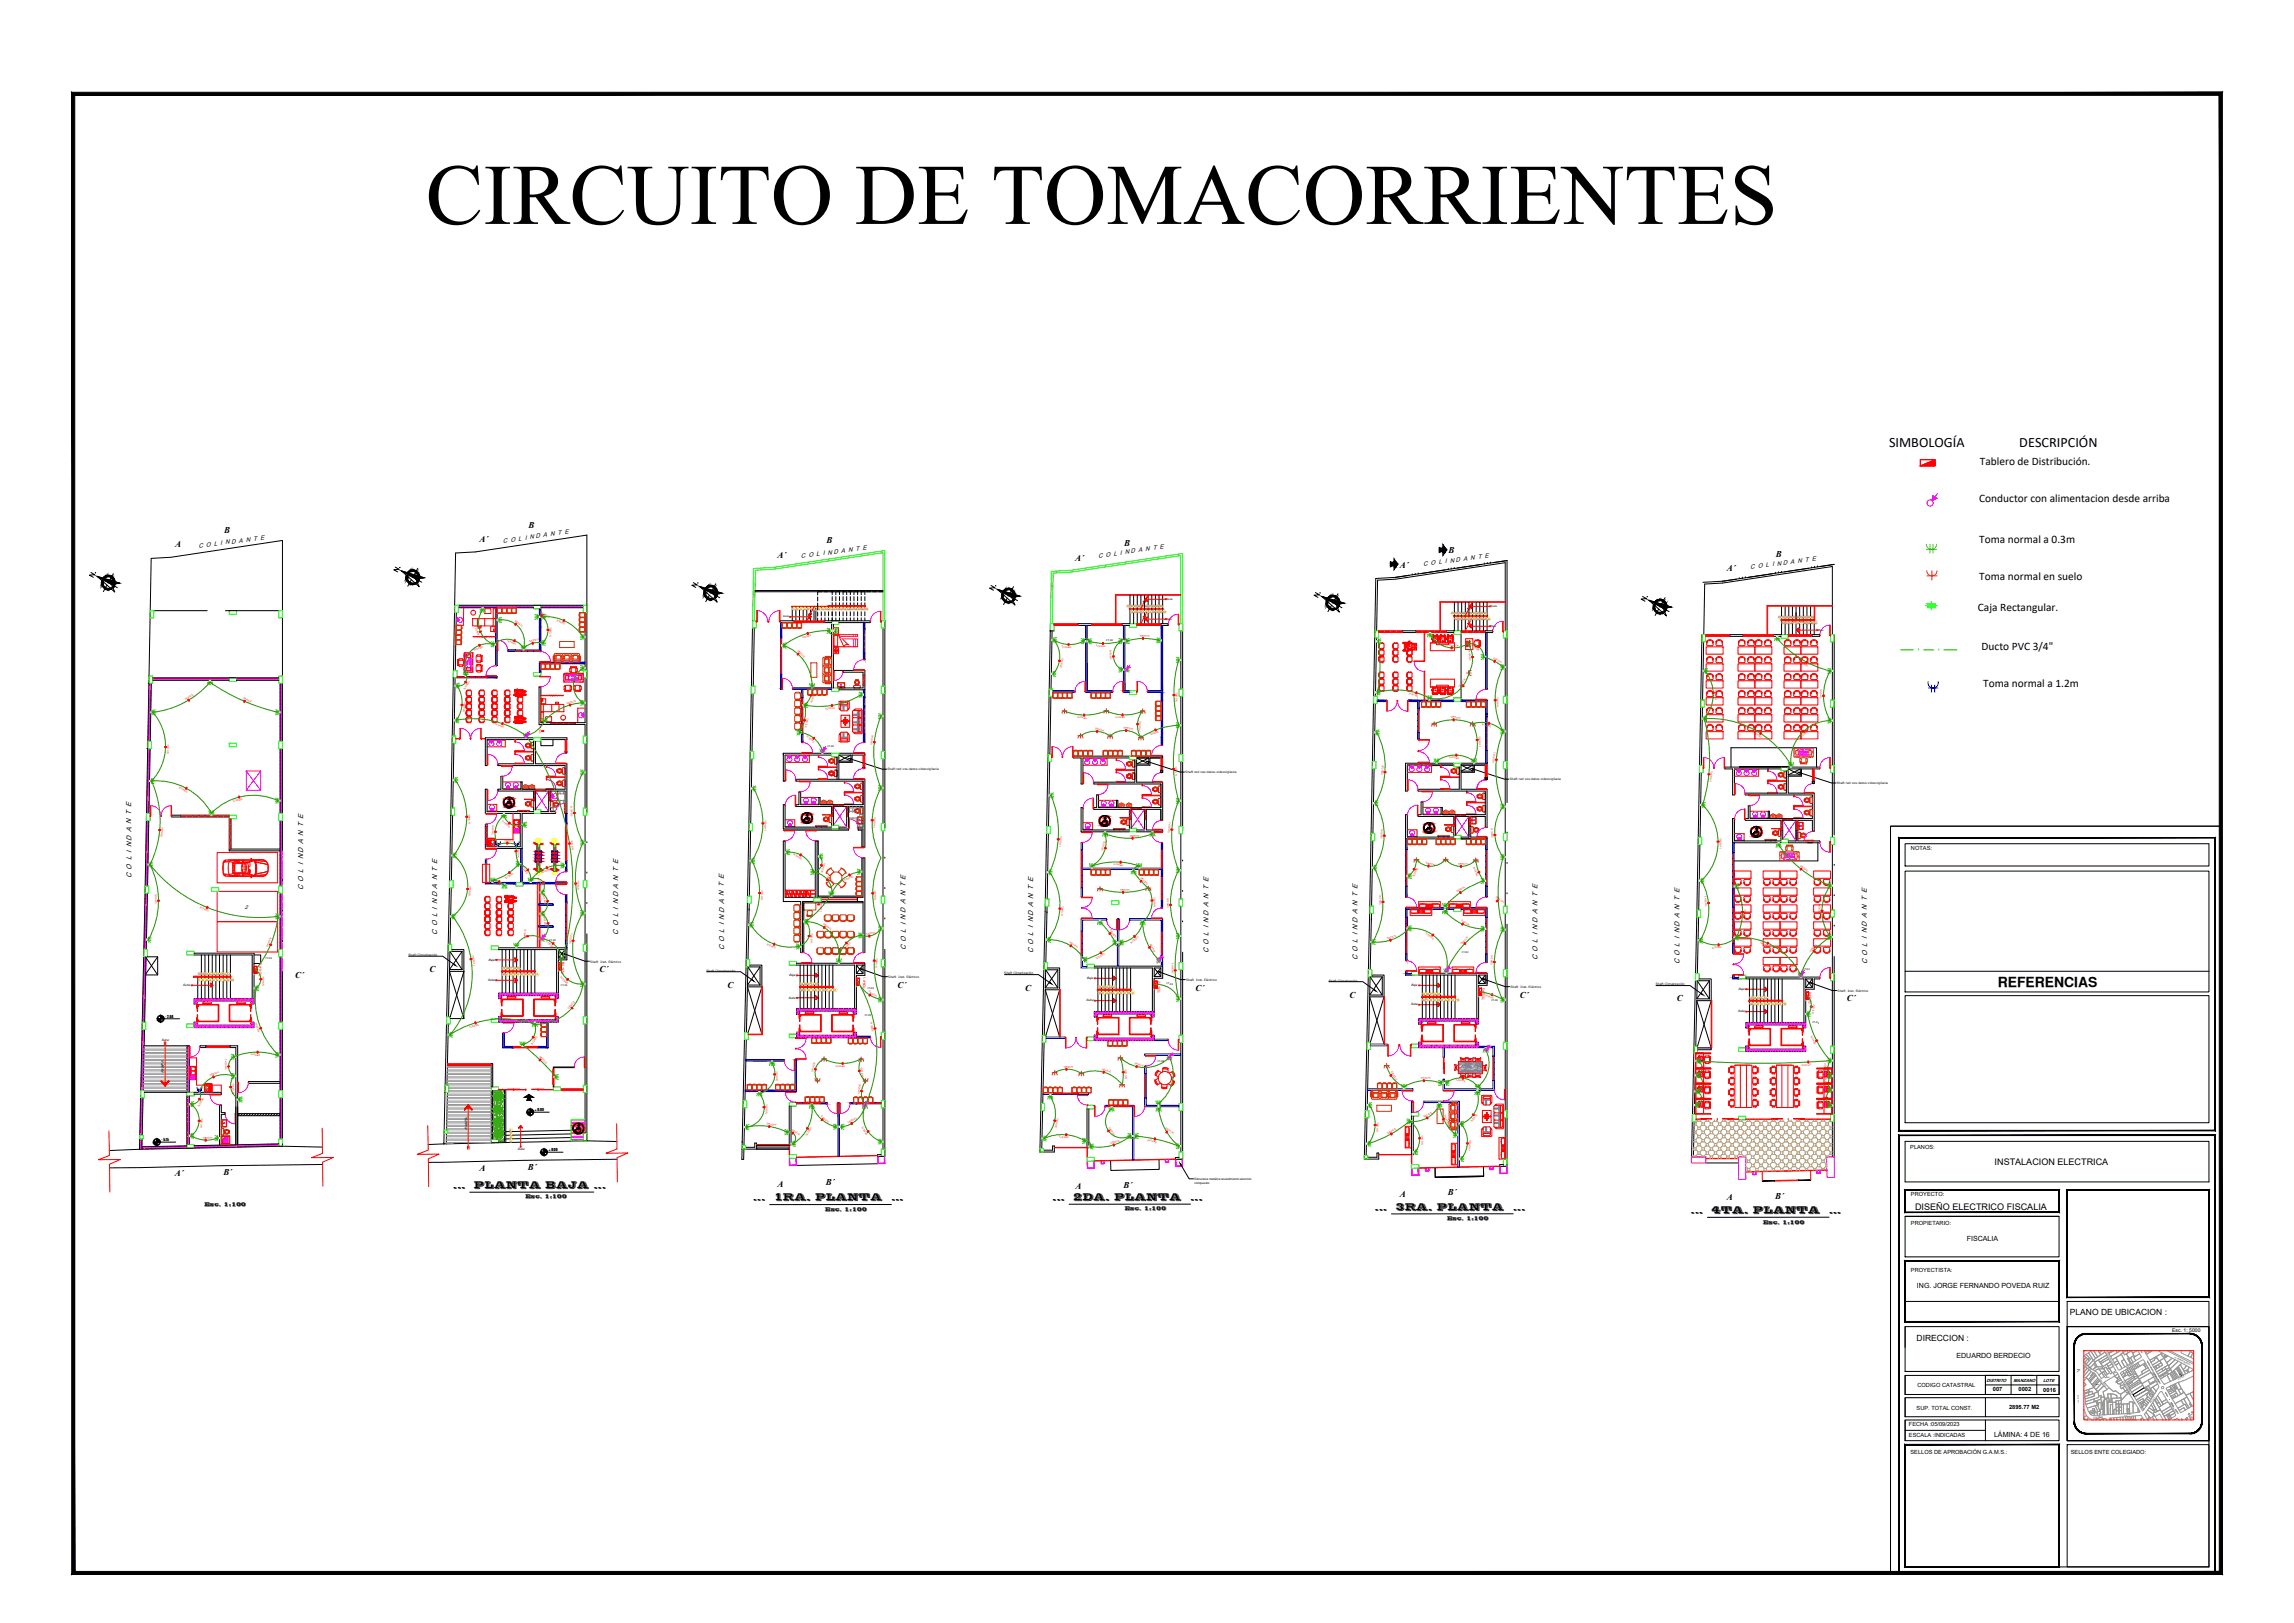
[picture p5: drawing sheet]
<svg xmlns="http://www.w3.org/2000/svg" width="1189mm" height="841mm" viewBox="0 0 1189 841" stroke-linecap="round" stroke-linejoin="round" font-family="sans-serif">
<defs><g id="words">
<text font-size="44.7" x="221" y="116">CIRCUITO DE TOMACORRIENTES</text>
<g font-size="7.4">
<text x="979" y="232">SIMBOLOGÍA</text>
<text x="1047" y="232">DESCRIPCIÓN</text>
</g>
<text font-size="7.2" x="1035" y="511">REFERENCIAS</text>
<g font-size="5.9">
<text x="1026" y="241">Tablero de Distribución.</text>
<text x="1026" y="260">Conductor con alimentacion desde arriba</text>
<text x="1026" y="281">Toma normal a 0.3m</text>
<text x="1026" y="301">Toma normal en suelo</text>
<text x="1025" y="316">Caja Rectangular.</text>
<text x="1027" y="337">Ducto PVC 3/4&quot;</text>
<text x="1028" y="356">Toma normal a 1.2m</text>
</g>
<g font-size="5.7">
<text x="203" y="298">N.</text>
<text x="46" y="300">N.</text>
<text x="358" y="306">N.</text>
<text x="512" y="307">N.</text>
<text x="680" y="311">N.</text>
<text x="849" y="313">N.</text>
</g>
<g font-size="5.1">
<text x="246" y="616">PLANTA BAJA ...</text>
<text x="401" y="622">1RA. PLANTA</text>
<text x="556" y="622">2DA. PLANTA</text>
<text x="723" y="627">3RA. PLANTA</text>
<text x="887" y="629">4TA. PLANTA</text>
</g>
<g font-size="4.7">
<text x="1034" y="604">INSTALACION ELECTRICA</text>
<text x="235" y="616">...</text>
<text x="390" y="622">...</text>
<text x="462" y="622">...</text>
<text x="546" y="622">...</text>
<text x="617" y="622">...</text>
<text x="713" y="627">...</text>
<text x="784" y="627">...</text>
<text x="876" y="629">...</text>
<text x="948" y="629">...</text>
<text x="992" y="627">DISEÑO ELECTRICO FISCALIA</text>
</g>
<g font-size="4.6">
<text x="274" y="274">B</text>
<text x="116" y="276">B</text>
<text x="249" y="281">A´</text>
<text x="428" y="282">B</text>
<text x="91" y="284">A</text>
<text x="583" y="283">B</text>
<text x="751" y="287">B</text>
<text x="403" y="289">A´</text>
<text x="557" y="290">A´</text>
<text x="920" y="289">B</text>
<text x="725" y="294">A´</text>
<text x="895" y="296">A´</text>
<text x="223" y="504">C</text>
<text x="311" y="504">C´</text>
<text x="153" y="507">C´</text>
<text x="377" y="512">C</text>
<text x="465" y="512">C´</text>
<text x="531" y="513">C</text>
<text x="620" y="513">C´</text>
<text x="699" y="517">C</text>
<text x="788" y="517">C´</text>
<text x="869" y="519">C</text>
<text x="957" y="519">C´</text>
<text x="91" y="609">A´</text>
<text x="116" y="609">B´</text>
<text x="249" y="607">A</text>
<text x="274" y="606">B´</text>
<text x="403" y="615">A</text>
<text x="428" y="614">B´</text>
<text x="557" y="616">A</text>
<text x="582" y="616">B´</text>
<text x="725" y="620">A</text>
<text x="750" y="619">B´</text>
<text x="895" y="622">A</text>
<text x="920" y="621">B´</text>
</g>
<g font-size="4.4">
<text x="1073" y="681">PLANO DE UBICACION :</text>
<text x="993" y="695">DIRECCION :</text>
</g>
<g font-size="3.7">
<text x="68" y="455" transform="rotate(-90 68 455)">C O L I N D A N T E</text>
<text x="157" y="461" transform="rotate(-90 157 461)">C O L I N D A N T E</text>
<text x="227" y="484" transform="rotate(-90 227 484)">C O L I N D A N T E</text>
<text x="320" y="484" transform="rotate(-90 320 484)">C O L I N D A N T E</text>
<text x="375" y="492" transform="rotate(-90 375 492)">C O L I N D A N T E</text>
<text x="469" y="493" transform="rotate(-90 469 493)">C O L I N D A N T E</text>
<text x="535" y="494" transform="rotate(-90 535 494)">C O L I N D A N T E</text>
<text x="626" y="494" transform="rotate(-90 626 494)">C O L I N D A N T E</text>
<text x="704" y="498" transform="rotate(-90 704 498)">C O L I N D A N T E</text>
<text x="797" y="498" transform="rotate(-90 797 498)">C O L I N D A N T E</text>
<text x="870" y="500" transform="rotate(-90 870 500)">C O L I N D A N T E</text>
<text x="968" y="500" transform="rotate(-90 968 500)">C O L I N D A N T E</text>
<text x="1019" y="643">FISCALIA</text>
<text x="993" y="668">ING. JORGE FERNANDO POVEDA RUIZ</text>
<text x="1014" y="704">EDUARDO BERDECIO</text>
<text x="1033" y="745">LÁMINA: 4 DE 16</text>
</g>
<g font-size="3.3">
<text x="261" y="281" transform="rotate(-8 261 281)">C O L I N D A N T E</text>
<text x="103" y="284" transform="rotate(-8 103 284)">C O L I N D A N T E</text>
<text x="415" y="289" transform="rotate(-8 415 289)">C O L I N D A N T E</text>
<text x="569" y="289" transform="rotate(-8 569 289)">C O L I N D A N T E</text>
<text x="738" y="293" transform="rotate(-8 738 293)">C O L I N D A N T E</text>
<text x="907" y="295" transform="rotate(-8 907 295)">C O L I N D A N T E</text>
</g>
<g font-size="3">
<text x="1033" y="721">007</text>
<text x="1046" y="721">0002</text>
<text x="1059" y="721">0016</text>
<text x="1041" y="730">2895.77 M2</text>
</g>
<g font-size="2.9">
<text x="990" y="440">NOTAS:</text>
<text x="990" y="596">PLANOS:</text>
<text x="990" y="620">PROYECTO:</text>
<text x="990" y="635">PROPIETARIO:</text>
<text x="990" y="659">PROYECTISTA:</text>
<text x="994" y="719">CODIGO CATASTRAL</text>
<text x="993" y="731">SUP. TOTAL CONST.</text>
<text x="989" y="739">FECHA :05/09/2023</text>
<text x="989" y="745">ESCALA :INDICADAS</text>
<text x="990" y="754">SELLOS DE APROBACIÓN G.A.M.S.:</text>
<text x="1073" y="754">SELLOS ENTE COLEGIADO:</text>
</g>
<g font-size="2.8">
<text x="127" y="451">3</text>
<text x="127" y="471">2</text>
<text x="272" y="621">Esc. 1:100</text>
<text x="106" y="625">Esc. 1:100</text>
<text x="428" y="627">Esc. 1:100</text>
<text x="583" y="627">Esc. 1:100</text>
<text x="750" y="632">Esc. 1:100</text>
<text x="914" y="634">Esc. 1:100</text>
</g>
<text font-size="2.6" x="1126" y="690">Esc. 1: 5000</text>
<g font-size="2.3">
<text x="86" y="527">- 2.64</text>
<text x="277" y="576">± 0.00</text>
<text x="84" y="591">- 5.15</text>
<text x="284" y="597">± 0.00</text>
<text x="1029" y="716">DISTRITO</text>
<text x="1043" y="716">MANZANO</text>
<text x="1059" y="716">LOTE</text>
</g>
<g font-size="1.9">
<text x="85" y="556" transform="rotate(-90 85 556)">RAMPA</text>
<text x="242" y="585" transform="rotate(-90 242 585)">RAMPA</text>
</g>
<g font-size="1.8" fill="#f00">
<text x="136" y="506" transform="rotate(-89 136 506)">TDS-PS</text>
<text x="292" y="505" transform="rotate(-89 292 505)">TDS-PB</text>
<text x="449" y="513" transform="rotate(-89 449 513)">TDS-P1</text>
<text x="601" y="515" transform="rotate(-89 601 515)">TDS-P2</text>
<text x="769" y="518" transform="rotate(-89 769 518)">TDS-P3</text>
<text x="939" y="520" transform="rotate(-89 939 520)">TDS-P4</text>
</g>
<g font-size="1.7">
<text x="253" y="498">Baja</text>
<text x="253" y="508">Sube</text>
<text x="409" y="506">Baja</text>
<text x="563" y="507">Baja</text>
<text x="95" y="511">Sube</text>
<text x="731" y="511">Baja</text>
<text x="901" y="513">Baja</text>
<text x="409" y="517">Sube</text>
<text x="563" y="519">Sube</text>
<text x="731" y="521">Sube</text>
<text x="901" y="525">Sube</text>
<text x="84" y="539">Sube</text>
<text x="268" y="596">Sube</text>
</g>
<g font-size="1.6">
<text x="460" y="399">Shaft red vos-datos-videovigilacia</text>
<text x="614" y="401">Shaft red vos-datos-videovigilacia</text>
<text x="782" y="404">Shaft red vos-datos-videovigilacia</text>
<text x="952" y="406">Shaft red vos-datos-videovigilacia</text>
<text x="212" y="495">Shaft Climatización</text>
<text x="306" y="499">Shaft</text>
<text x="311" y="499">Inst. Eléctrico</text>
<text x="366" y="503">Shaft Climatización</text>
<text x="460" y="507">Shaft</text>
<text x="466" y="507">Inst. Eléctrico</text>
<text x="520" y="505">Shaft Climatización</text>
<text x="615" y="508">Shaft</text>
<text x="620" y="508">Inst. Eléctrico</text>
<text x="689" y="509">Shaft Climatización</text>
<text x="783" y="512">Shaft</text>
<text x="788" y="512">Inst. Eléctrico</text>
<text x="858" y="511">Shaft Climatización</text>
<text x="952" y="514">Shaft</text>
<text x="958" y="514">Inst. Eléctrico</text>
<text x="619" y="611">Estructura metálica revestimiento aluminio</text>
<text x="619" y="613">compuesto</text>
</g>
<g font-size="1.5" fill="#f00">
<text x="285" y="319" transform="rotate(-152 285 319)">3x12AWG</text>
<text x="288" y="322" transform="rotate(26 288 322)">3x12AWG</text>
<text x="246" y="325" transform="rotate(69 246 325)">3x12AWG</text>
<text x="271" y="324" transform="rotate(-141 271 324)">3x12AWG</text>
<text x="596" y="329" transform="rotate(-179 596 329)">3x12AWG</text>
<text x="263" y="332" transform="rotate(23 263 332)">3x12AWG</text>
<text x="279" y="331" transform="rotate(167 279 331)">3x12AWG</text>
<text x="286" y="330" transform="rotate(-88 286 330)">3x12AWG</text>
<text x="416" y="331" transform="rotate(-14 416 331)">3x12AWG</text>
<text x="550" y="335" transform="rotate(4 550 335)">3x12AWG</text>
<text x="568" y="335" transform="rotate(4 568 335)">3x12AWG</text>
<text x="756" y="334" transform="rotate(-175 756 334)">3x12AWG</text>
<text x="763" y="334" transform="rotate(42 763 334)">3x12AWG</text>
<text x="246" y="337" transform="rotate(-19 246 337)">3x12AWG</text>
<text x="417" y="340" transform="rotate(-136 417 340)">3x12AWG</text>
<text x="575" y="337" transform="rotate(88 575 337)">3x12AWG</text>
<text x="761" y="337" transform="rotate(88 761 337)">3x12AWG</text>
<text x="550" y="346" transform="rotate(-78 550 346)">3x12AWG</text>
<text x="717" y="344" transform="rotate(-91 717 344)">3x12AWG</text>
<text x="779" y="343" transform="rotate(-150 779 343)">3x12AWG</text>
<text x="932" y="343" transform="rotate(30 932 343)">3x12AWG</text>
<text x="759" y="351" transform="rotate(129 759 351)">3x12AWG</text>
<text x="100" y="359" transform="rotate(151 100 359)">3x12AWG</text>
<text x="241" y="358" transform="rotate(-57 241 358)">3x12AWG</text>
<text x="730" y="360" transform="rotate(18 730 360)">3x12AWG</text>
<text x="943" y="357" transform="rotate(92 943 357)">3x12AWG</text>
<text x="131" y="363" transform="rotate(-155 131 363)">3x12AWG</text>
<text x="299" y="363" transform="rotate(165 299 363)">3x12AWG</text>
<text x="421" y="364" transform="rotate(-71 421 364)">3x12AWG</text>
<text x="610" y="364" transform="rotate(-89 610 364)">3x12AWG</text>
<text x="890" y="363" transform="rotate(-90 890 363)">3x12AWG</text>
<text x="241" y="369" transform="rotate(-84 241 369)">3x12AWG</text>
<text x="428" y="368" transform="rotate(-7 428 368)">3x12AWG</text>
<text x="578" y="372" transform="rotate(5 578 372)">3x12AWG</text>
<text x="757" y="371" transform="rotate(-178 757 371)">3x12AWG</text>
<text x="777" y="367" transform="rotate(-89 777 367)">3x12AWG</text>
<text x="256" y="375" transform="rotate(21 256 375)">3x12AWG</text>
<text x="280" y="375" transform="rotate(93 280 375)">3x12AWG</text>
<text x="418" y="377" transform="rotate(-75 418 377)">3x12AWG</text>
<text x="558" y="372" transform="rotate(3 558 372)">3x12AWG</text>
<text x="587" y="377" transform="rotate(-174 587 377)">3x12AWG</text>
<text x="768" y="376" transform="rotate(16 768 376)">3x12AWG</text>
<text x="418" y="382" transform="rotate(41 418 382)">3x12AWG</text>
<text x="452" y="381" transform="rotate(98 452 381)">3x12AWG</text>
<text x="573" y="378" transform="rotate(-162 573 378)">3x12AWG</text>
<text x="591" y="379" transform="rotate(-85 591 379)">3x12AWG</text>
<text x="596" y="381" transform="rotate(-19 596 381)">3x12AWG</text>
<text x="908" y="379" transform="rotate(35 908 379)">3x12AWG</text>
<text x="933" y="383" transform="rotate(-41 933 383)">3x12AWG</text>
<text x="768" y="387" transform="rotate(-93 768 387)">3x12AWG</text>
<text x="774" y="390" transform="rotate(97 774 390)">3x12AWG</text>
<text x="87" y="391" transform="rotate(-87 87 391)">3x12AWG</text>
<text x="751" y="393" transform="rotate(4 751 393)">3x12AWG</text>
<text x="716" y="396" transform="rotate(96 716 396)">3x12AWG</text>
<text x="610" y="402" transform="rotate(-90 610 402)">3x12AWG</text>
<text x="887" y="405" transform="rotate(-82 887 405)">3x12AWG</text>
<text x="92" y="408" transform="rotate(30 92 408)">3x12AWG</text>
<text x="121" y="416" transform="rotate(-13 121 416)">3x12AWG</text>
<text x="296" y="418" transform="rotate(88 296 418)">3x12AWG</text>
<text x="260" y="426" transform="rotate(39 260 426)">3x12AWG</text>
<text x="244" y="427" transform="rotate(-88 244 427)">3x12AWG</text>
<text x="255" y="427" transform="rotate(93 255 427)">3x12AWG</text>
<text x="397" y="430" transform="rotate(-88 397 430)">3x12AWG</text>
<text x="454" y="429" transform="rotate(-86 454 429)">3x12AWG</text>
<text x="606" y="426" transform="rotate(96 606 426)">3x12AWG</text>
<text x="716" y="429" transform="rotate(93 716 429)">3x12AWG</text>
<text x="773" y="429" transform="rotate(88 773 429)">3x12AWG</text>
<text x="84" y="434" transform="rotate(-83 84 434)">3x12AWG</text>
<text x="267" y="435" transform="rotate(-178 267 435)">3x12AWG</text>
<text x="572" y="436" transform="rotate(106 572 436)">3x12AWG</text>
<text x="591" y="432" transform="rotate(179 591 432)">3x12AWG</text>
<text x="297" y="440" transform="rotate(-97 297 440)">3x12AWG</text>
<text x="411" y="443" transform="rotate(30 411 443)">3x12AWG</text>
<text x="550" y="439" transform="rotate(-84 550 439)">3x12AWG</text>
<text x="892" y="440" transform="rotate(-89 892 440)">3x12AWG</text>
<text x="269" y="445" transform="rotate(-88 269 445)">3x12AWG</text>
<text x="270" y="449" transform="rotate(55 270 449)">3x12AWG</text>
<text x="577" y="448" transform="rotate(6 577 448)">3x12AWG</text>
<text x="744" y="448" transform="rotate(-171 744 448)">3x12AWG</text>
<text x="761" y="447" transform="rotate(-178 761 447)">3x12AWG</text>
<text x="763" y="449" transform="rotate(70 763 449)">3x12AWG</text>
<text x="262" y="456" transform="rotate(-34 262 456)">3x12AWG</text>
<text x="278" y="455" transform="rotate(61 278 455)">3x12AWG</text>
<text x="281" y="453" transform="rotate(-19 281 453)">3x12AWG</text>
<text x="426" y="452" transform="rotate(-70 426 452)">3x12AWG</text>
<text x="733" y="454" transform="rotate(-62 733 454)">3x12AWG</text>
<text x="937" y="451" transform="rotate(-140 937 451)">3x12AWG</text>
<text x="255" y="457" transform="rotate(26 255 457)">3x12AWG</text>
<text x="300" y="461" transform="rotate(-92 300 461)">3x12AWG</text>
<text x="432" y="458" transform="rotate(-127 432 458)">3x12AWG</text>
<text x="438" y="456" transform="rotate(-24 438 456)">3x12AWG</text>
<text x="586" y="461" transform="rotate(-178 586 461)">3x12AWG</text>
<text x="595" y="458" transform="rotate(-131 595 458)">3x12AWG</text>
<text x="759" y="459" transform="rotate(147 759 459)">3x12AWG</text>
<text x="80" y="463" transform="rotate(92 80 463)">3x12AWG</text>
<text x="244" y="464" transform="rotate(-83 244 464)">3x12AWG</text>
<text x="281" y="464" transform="rotate(82 281 464)">3x12AWG</text>
<text x="395" y="466" transform="rotate(-87 395 466)">3x12AWG</text>
<text x="454" y="467" transform="rotate(-88 454 467)">3x12AWG</text>
<text x="605" y="465" transform="rotate(90 605 465)">3x12AWG</text>
<text x="715" y="464" transform="rotate(91 715 464)">3x12AWG</text>
<text x="780" y="467" transform="rotate(-146 780 467)">3x12AWG</text>
<text x="883" y="465" transform="rotate(86 883 465)">3x12AWG</text>
<text x="103" y="470" transform="rotate(24 103 470)">3x12AWG</text>
<text x="426" y="472" transform="rotate(-88 426 472)">3x12AWG</text>
<text x="599" y="470" transform="rotate(-91 599 470)">3x12AWG</text>
<text x="943" y="468" transform="rotate(93 943 468)">3x12AWG</text>
<text x="282" y="475" transform="rotate(82 282 475)">3x12AWG</text>
<text x="551" y="475" transform="rotate(-85 551 475)">3x12AWG</text>
<text x="762" y="479" transform="rotate(-146 762 479)">3x12AWG</text>
<text x="905" y="476" transform="rotate(-88 905 476)">3x12AWG</text>
<text x="140" y="486" transform="rotate(115 140 486)">3x12AWG</text>
<text x="272" y="481" transform="rotate(93 272 481)">3x12AWG</text>
<text x="296" y="484" transform="rotate(99 296 484)">3x12AWG</text>
<text x="431" y="481" transform="rotate(-144 431 481)">3x12AWG</text>
<text x="454" y="483" transform="rotate(173 454 483)">3x12AWG</text>
<text x="579" y="486" transform="rotate(-123 579 486)">3x12AWG</text>
<text x="724" y="485" transform="rotate(165 724 485)">3x12AWG</text>
<text x="739" y="484" transform="rotate(38 739 484)">3x12AWG</text>
<text x="761" y="485" transform="rotate(136 761 485)">3x12AWG</text>
<text x="283" y="488" transform="rotate(42 283 488)">3x12AWG</text>
<text x="397" y="490" transform="rotate(23 397 490)">3x12AWG</text>
<text x="421" y="489" transform="rotate(-88 421 489)">3x12AWG</text>
<text x="559" y="491" transform="rotate(-147 559 491)">3x12AWG</text>
<text x="586" y="489" transform="rotate(-39 586 489)">3x12AWG</text>
<text x="887" y="492" transform="rotate(-3 887 492)">3x12AWG</text>
<text x="912" y="489" transform="rotate(26 912 489)">3x12AWG</text>
<text x="941" y="489" transform="rotate(132 941 489)">3x12AWG</text>
<text x="437" y="492" transform="rotate(-44 437 492)">3x12AWG</text>
<text x="568" y="497" transform="rotate(-27 568 497)">3x12AWG</text>
<text x="599" y="493" transform="rotate(-116 599 493)">3x12AWG</text>
<text x="773" y="495" transform="rotate(94 773 495)">3x12AWG</text>
<text x="246" y="500" transform="rotate(-97 246 500)">3x12AWG</text>
<text x="455" y="502" transform="rotate(-86 455 502)">3x12AWG</text>
<text x="607" y="499" transform="rotate(91 607 499)">3x12AWG</text>
<text x="290" y="506" transform="rotate(41 290 506)">3x12AWG</text>
<text x="137" y="511" transform="rotate(-88 137 511)">3x12AWG</text>
<text x="769" y="516" transform="rotate(21 769 516)">3x12AWG</text>
<text x="298" y="518" transform="rotate(133 298 518)">3x12AWG</text>
<text x="455" y="516" transform="rotate(-146 455 516)">3x12AWG</text>
<text x="940" y="525" transform="rotate(-81 940 525)">3x12AWG</text>
<text x="132" y="530" transform="rotate(71 132 530)">3x12AWG</text>
<text x="243" y="533" transform="rotate(-15 243 533)">3x12AWG</text>
<text x="451" y="530" transform="rotate(83 451 530)">3x12AWG</text>
<text x="938" y="537" transform="rotate(65 938 537)">3x12AWG</text>
<text x="276" y="541" transform="rotate(-56 276 541)">3x12AWG</text>
<text x="117" y="549" transform="rotate(91 117 549)">3x12AWG</text>
<text x="130" y="547" transform="rotate(2 130 547)">3x12AWG</text>
<text x="284" y="551" transform="rotate(-134 284 551)">3x12AWG</text>
<text x="422" y="550" transform="rotate(105 422 550)">3x12AWG</text>
<text x="593" y="552" transform="rotate(-165 593 552)">3x12AWG</text>
<text x="946" y="550" transform="rotate(91 946 550)">3x12AWG</text>
<text x="113" y="555" transform="rotate(158 113 555)">3x12AWG</text>
<text x="433" y="553" transform="rotate(2 433 553)">3x12AWG</text>
<text x="556" y="552" transform="rotate(-180 556 552)">3x12AWG</text>
<text x="576" y="555" transform="rotate(-163 576 555)">3x12AWG</text>
<text x="884" y="557" transform="rotate(-91 884 557)">3x12AWG</text>
<text x="934" y="552" transform="rotate(-1 934 552)">3x12AWG</text>
<text x="946" y="558" transform="rotate(92 946 558)">3x12AWG</text>
<text x="403" y="560" transform="rotate(-88 403 560)">3x12AWG</text>
<text x="445" y="562" transform="rotate(99 445 562)">3x12AWG</text>
<text x="448" y="558" transform="rotate(-100 448 558)">3x12AWG</text>
<text x="584" y="559" transform="rotate(-91 584 559)">3x12AWG</text>
<text x="724" y="559" transform="rotate(-121 724 559)">3x12AWG</text>
<text x="741" y="558" transform="rotate(179 741 558)">3x12AWG</text>
<text x="754" y="560" transform="rotate(9 754 560)">3x12AWG</text>
<text x="122" y="567" transform="rotate(-94 122 567)">3x12AWG</text>
<text x="884" y="565" transform="rotate(-88 884 565)">3x12AWG</text>
<text x="945" y="565" transform="rotate(91 945 565)">3x12AWG</text>
<text x="103" y="574" transform="rotate(-61 103 574)">3x12AWG</text>
<text x="883" y="573" transform="rotate(-87 883 573)">3x12AWG</text>
<text x="398" y="577" transform="rotate(-88 398 577)">3x12AWG</text>
<text x="430" y="581" transform="rotate(-138 430 581)">3x12AWG</text>
<text x="444" y="579" transform="rotate(153 444 579)">3x12AWG</text>
<text x="742" y="576" transform="rotate(153 742 576)">3x12AWG</text>
<text x="763" y="582" transform="rotate(-52 763 582)">3x12AWG</text>
<text x="105" y="585" transform="rotate(-86 105 585)">3x12AWG</text>
<text x="403" y="583" transform="rotate(-169 403 583)">3x12AWG</text>
<text x="415" y="588" transform="rotate(-143 415 588)">3x12AWG</text>
<text x="446" y="584" transform="rotate(57 446 584)">3x12AWG</text>
<text x="547" y="585" transform="rotate(-76 547 585)">3x12AWG</text>
<text x="609" y="587" transform="rotate(-146 609 587)">3x12AWG</text>
<text x="714" y="587" transform="rotate(-86 714 587)">3x12AWG</text>
<text x="723" y="584" transform="rotate(153 723 584)">3x12AWG</text>
<text x="751" y="583" transform="rotate(-113 751 583)">3x12AWG</text>
<text x="110" y="589" transform="rotate(-176 110 589)">3x12AWG</text>
<text x="418" y="589" transform="rotate(-60 418 589)">3x12AWG</text>
<text x="549" y="589" transform="rotate(7 549 589)">3x12AWG</text>
<text x="578" y="588" transform="rotate(-123 578 588)">3x12AWG</text>
<text x="580" y="591" transform="rotate(165 580 591)">3x12AWG</text>
<text x="595" y="591" transform="rotate(14 595 591)">3x12AWG</text>
<text x="738" y="593" transform="rotate(-91 738 593)">3x12AWG</text>
<text x="762" y="596" transform="rotate(-84 762 596)">3x12AWG</text>
</g>
<g font-size="1.5">
<text x="573" y="332" transform="rotate(1 573 332)">CT-04</text>
<text x="429" y="387" transform="rotate(1 429 387)">CT-03</text>
<text x="285" y="488" transform="rotate(1 285 488)">CT-02</text>
<text x="138" y="497" transform="rotate(1 138 497)">CT-02</text>
<text x="758" y="494" transform="rotate(1 758 494)">CT-02</text>
<text x="935" y="503" transform="rotate(1 935 503)">CT-02</text>
<text x="291" y="511" transform="rotate(1 291 511)">CT-01</text>
<text x="450" y="512" transform="rotate(1 450 512)">CT-02</text>
<text x="605" y="510" transform="rotate(1 605 510)">CT-03</text>
<text x="773" y="519" transform="rotate(1 773 519)">CT-03</text>
<text x="448" y="526" transform="rotate(1 448 526)">CT-01</text>
<text x="939" y="530" transform="rotate(1 939 530)">CT-01</text>
<text x="600" y="550" transform="rotate(1 600 550)">CT-01</text>
</g>
<g font-size="1.4">
<text x="605" y="311">Sube</text>
<text x="773" y="315">Sube</text>
<text x="406" y="320">Sube</text>
<text x="605" y="321">Baja</text>
<text x="773" y="325">Baja</text>
<text x="942" y="327">Baja</text>
</g>
<g font-size="1.3">
<text x="411" y="316">1</text>
<text x="413" y="316">2</text>
<text x="415" y="316">3</text>
<text x="417" y="316">4</text>
<text x="419" y="316">5</text>
<text x="421" y="316">6</text>
<text x="422" y="316">7</text>
<text x="424" y="316">8</text>
<text x="426" y="316">9</text>
<text x="428" y="316">10</text>
<text x="430" y="316">11</text>
<text x="431" y="316">12</text>
<text x="433" y="316">13</text>
<text x="435" y="316">14</text>
<text x="437" y="316">15</text>
<text x="439" y="316">16</text>
<text x="441" y="316">17</text>
<text x="443" y="316">18</text>
<text x="445" y="316">19</text>
<text x="447" y="316">20</text>
<text x="449" y="316">21</text>
<text x="584" y="315" transform="rotate(1 584 315)">31</text>
<text x="586" y="317">12</text>
<text x="586" y="315" transform="rotate(1 586 315)">30</text>
<text x="588" y="317">13</text>
<text x="588" y="315" transform="rotate(1 588 315)">29</text>
<text x="590" y="317">14</text>
<text x="590" y="315" transform="rotate(1 590 315)">28</text>
<text x="591" y="317">15</text>
<text x="592" y="315" transform="rotate(1 592 315)">27</text>
<text x="593" y="317">16</text>
<text x="593" y="315" transform="rotate(1 593 315)">26</text>
<text x="595" y="317">17</text>
<text x="595" y="315" transform="rotate(1 595 315)">25</text>
<text x="597" y="317">18</text>
<text x="597" y="315" transform="rotate(1 597 315)">24</text>
<text x="599" y="317">19</text>
<text x="599" y="315" transform="rotate(1 599 315)">23</text>
<text x="601" y="315" transform="rotate(1 601 315)">22</text>
<text x="601" y="317">20</text>
<text x="603" y="317">21</text>
<text x="752" y="318">51</text>
<text x="754" y="318">50</text>
<text x="754" y="321">32</text>
<text x="756" y="318">49</text>
<text x="756" y="321">33</text>
<text x="758" y="318">48</text>
<text x="758" y="321">34</text>
<text x="760" y="318">47</text>
<text x="760" y="321">35</text>
<text x="762" y="321">36</text>
<text x="762" y="318">46</text>
<text x="763" y="321">37</text>
<text x="763" y="318">45</text>
<text x="765" y="321">38</text>
<text x="765" y="318">44</text>
<text x="767" y="318">43</text>
<text x="767" y="321">39</text>
<text x="769" y="318">42</text>
<text x="769" y="321">40</text>
<text x="771" y="321">41</text>
<text x="922" y="320">51</text>
<text x="924" y="320">50</text>
<text x="924" y="323">52</text>
<text x="925" y="323">53</text>
<text x="926" y="320">49</text>
<text x="927" y="320">48</text>
<text x="927" y="323">54</text>
<text x="929" y="320">47</text>
<text x="929" y="323">55</text>
<text x="931" y="320">46</text>
<text x="931" y="323">56</text>
<text x="933" y="320">45</text>
<text x="933" y="323">57</text>
<text x="935" y="323">58</text>
<text x="935" y="320">44</text>
<text x="937" y="323">59</text>
<text x="937" y="320">43</text>
<text x="939" y="323">60</text>
<text x="939" y="320">42</text>
<text x="941" y="323">61</text>
<text x="260" y="502">19</text>
<text x="262" y="502">18</text>
<text x="264" y="502">17</text>
<text x="266" y="502">16</text>
<text x="268" y="502">15</text>
<text x="103" y="505">19</text>
<text x="103" y="508">1</text>
<text x="105" y="505">18</text>
<text x="105" y="508">2</text>
<text x="106" y="505">17</text>
<text x="107" y="508">3</text>
<text x="108" y="505">16</text>
<text x="109" y="508">4</text>
<text x="110" y="505">15</text>
<text x="111" y="508">5</text>
<text x="112" y="505">14</text>
<text x="112" y="508">6</text>
<text x="114" y="505">13</text>
<text x="114" y="508">7</text>
<text x="116" y="505">12</text>
<text x="116" y="508">8</text>
<text x="118" y="505">11</text>
<text x="118" y="508">9</text>
<text x="120" y="508">10</text>
<text x="261" y="505">20</text>
<text x="262" y="505">21</text>
<text x="264" y="505">22</text>
<text x="266" y="505">23</text>
<text x="268" y="505">24</text>
<text x="270" y="505">25</text>
<text x="272" y="505">26</text>
<text x="274" y="505">27</text>
<text x="276" y="505">28</text>
<text x="278" y="505">29</text>
<text x="415" y="510">19</text>
<text x="415" y="513">20</text>
<text x="417" y="510">18</text>
<text x="417" y="513">21</text>
<text x="419" y="510">17</text>
<text x="419" y="513">22</text>
<text x="420" y="510">16</text>
<text x="421" y="513">23</text>
<text x="422" y="510">15</text>
<text x="422" y="513">24</text>
<text x="424" y="513">25</text>
<text x="426" y="513">26</text>
<text x="428" y="513">27</text>
<text x="430" y="513">28</text>
<text x="432" y="513">29</text>
<text x="569" y="512">19</text>
<text x="569" y="515">20</text>
<text x="571" y="512">18</text>
<text x="571" y="515">21</text>
<text x="573" y="512">17</text>
<text x="573" y="515">22</text>
<text x="575" y="512">16</text>
<text x="575" y="515">23</text>
<text x="577" y="512">15</text>
<text x="577" y="515">24</text>
<text x="579" y="515">25</text>
<text x="581" y="515">26</text>
<text x="582" y="515">27</text>
<text x="584" y="515">28</text>
<text x="587" y="515">29</text>
<text x="737" y="515">19</text>
<text x="739" y="515">18</text>
<text x="741" y="515">17</text>
<text x="743" y="515">16</text>
<text x="745" y="515">15</text>
<text x="737" y="519">20</text>
<text x="739" y="519">21</text>
<text x="741" y="519">22</text>
<text x="743" y="519">23</text>
<text x="745" y="519">24</text>
<text x="747" y="519">25</text>
<text x="749" y="519">26</text>
<text x="751" y="519">27</text>
<text x="752" y="519">28</text>
<text x="755" y="519">29</text>
<text x="907" y="517">19</text>
<text x="907" y="521">20</text>
<text x="909" y="517">18</text>
<text x="909" y="521">21</text>
<text x="911" y="517">17</text>
<text x="911" y="521">22</text>
<text x="912" y="517">16</text>
<text x="913" y="521">23</text>
<text x="914" y="517">15</text>
<text x="914" y="521">24</text>
<text x="916" y="521">25</text>
<text x="918" y="521">26</text>
<text x="920" y="521">27</text>
<text x="922" y="521">28</text>
<text x="924" y="521">29</text>
<text x="264" y="586">4</text>
<text x="264" y="588">3</text>
<text x="264" y="590">2</text>
<text x="264" y="592">1</text>
</g>
<g font-size=".8">
<text x="1091" y="701" transform="rotate(60 1091 701)">EDUARDO BERDECIO</text>
<text x="1080" y="707" transform="rotate(42 1080 707)">ABEL ARDUZ</text>
<text x="1127" y="703" transform="rotate(27 1127 703)">AV. GERMAN MENDOZA</text>
<text x="1102" y="709" transform="rotate(-30 1102 709)">BOQUERON</text>
<text x="1115" y="711" transform="rotate(60 1115 711)">JAIME MENDOZA</text>
<text x="1086" y="718">0042</text>
<text x="1088" y="715" transform="rotate(50 1088 715)">ABEL ARDUZ</text>
<text x="1092" y="714" transform="rotate(-30 1092 714)">S/D</text>
<text x="1100" y="716" transform="rotate(60 1100 716)">EDUARDO BERDECIO</text>
<text x="1129" y="715" transform="rotate(-26 1129 715)">DTTO 317</text>
<text x="1077" y="723" transform="rotate(85 1077 723)">DTTO 317</text>
<text x="1115" y="727" transform="rotate(-54 1115 727)">DTTO 317</text>
<text x="1124" y="727" transform="rotate(59 1124 727)">JAIME MENDOZA</text>
<text x="1085" y="735" transform="rotate(-5 1085 735)">DTTO 317</text>
<text x="1101" y="734" transform="rotate(-4 1101 734)">DTTO 317</text>
</g>
</g></defs>
<!-- layer: 1 -->
<g fill="none" stroke="#f0f" stroke-width=".52">
<path d="M238 314h.1M239 314l-1 1M240 314l-2 1M240 314l-1 1M241 314l-1 1M242 314l-2 1M242 314l-1 1M243 314l-1 1M244 314l-2 1M244 314l-1 1M245 314l-1 1M246 314l-1 1"/>
<path d="M247 314l-2 1M247 314l-1 1M248 314l-1 1M249 314l-2 1M249 314l-1 1M250 314l-1 1M251 314l-1 1M252 314l-1 1M253 314l-1 1M254 314l-2 1M254 314l-1 1M255 314l-1 1"/>
<path d="M256 314l-2 1M256 314l-1 1M257 314l-1 1M258 314l-1 1M259 314l-2 1M259 314l-1 1M260 314l-1 1M261 314l-2 1M261 314l-1 1M262 314l-1 1M263 314l-1 1M264 314l-1 1"/>
<path d="M265 314l-1 1M266 314l-2 1M266 314l-1 1M267 314l-1 1M268 314l-2 1M268 314l-1 1M269 314l-1 1M270 314l-1 1M271 314l-2 1M271 314l-1 1M272 314l-1 1M273 314l-2 1"/>
<path d="M273 314l-1 1M274 314l-1 1M275 314l-2 1M275 314l-1 1M276 314l-1 1M277 314l-1 1M277 315h-1M280 314h.1M281 314h-1M282 314l-1 1M283 314l-1 1M284 314l-1 1"/>
<path d="M285 314l-2 1M285 314l-1 1M286 314l-1 1M287 314l-2 1M287 314l-1 1M288 314l-1 1M289 314l-1 1M290 314l-2 1M290 314l-1 1M291 314l-1 1M292 314l-2 1M292 314l-1 1"/>
<path d="M293 314l-1 1M294 314l-2 1M294 314l-1 1M295 314l-1 1M296 314l-1 1M297 314l-2 1M297 314l-1 1M298 314l-1 1M299 314l-2 1M299 314l-1 1M300 314l-1 1M301 314l-1 1"/>
<path d="M302 314l-1 1M302 314v1M77 354h.1M78 354l-1 1M78 360l-1 1M78 359l-1 1M78 357l-1 2M78 358l-1 1M78 356l-1 1M78 357l-1 1M78 355l-1 2M78 354l-1 2"/>
<path d="M80 351l-1 1M81 351l-1 2M82 351l-2 2M82 351l-1 2M83 351l-1 2M84 351l-1 2M85 351l-1 2M86 351l-1 2M87 351l-2 2M87 351l-1 2M88 351l-1 2M89 351l-2 2"/>
<path d="M89 351l-1 2M90 351l-1 2M91 351l-1 2M92 351l-2 2M92 351l-1 2M93 351l-1 2M94 351l-2 2M94 351l-1 2M95 351l-1 2M96 351l-1 2M97 351l-1 2M98 351l-1 2"/>
<path d="M99 351l-2 2M99 351l-1 2M100 351l-1 2M101 351l-2 2M101 351l-1 2M102 351l-1 2M103 351l-1 2M104 351l-1 2M105 351l-1 2M106 351l-2 2M106 351l-1 2M107 351l-1 2"/>
<path d="M108 351l-2 2M108 351l-1 2M109 351l-1 2M110 351l-1 2M111 351l-2 2M111 351l-1 2M112 351l-1 2M113 351l-2 2M113 351l-1 2M114 351l-1 2M115 351l-1 2M116 351l-1 2"/>
<path d="M117 351l-1 2M118 351l-2 2M118 351l-1 2M119 351l-1 2M119 352l-1 1M123 351v1M124 351l-1 2M125 351l-2 2M125 351l-1 2M126 351l-1 2M127 351l-2 2M127 351l-1 2"/>
<path d="M128 351l-1 2M129 351l-1 2M130 351l-2 2M130 351l-1 2M131 351l-1 2M132 351l-2 2M132 351l-1 2M133 351l-1 2M134 351l-1 2M135 351l-1 2M136 351l-1 2M137 351l-2 2"/>
<path d="M137 351l-1 2M138 351l-1 2M139 351l-2 2M139 351l-1 2M140 351l-1 2M141 351l-1 2M142 351l-2 2M142 351l-1 2M143 351l-1 2M144 351l-2 2M144 351l-1 2M144 352v1"/>
<path d="M146 354l-1 1M146 355l-1 1M146 356l-1 1M146 356l-1 2M146 357l-1 1M146 358l-1 1M146 358l-1 2M146 359l-1 1M146 360l-1 1M78 380l-1 1M78 378l-1 1M78 379l-1 1"/>
<path d="M78 377l-1 1M78 377l-1 2M78 376l-1 1M78 375l-1 1M78 375l-1 2M78 374l-1 1M78 372l-1 2M78 373l-1 1M78 371l-1 1M78 372l-1 1M78 370l-1 2M78 369l-1 1"/>
<path d="M78 370l-1 1M78 368l-1 1M78 367l-1 1M78 367l-1 2M78 365l-1 2M78 366l-1 1M78 365l-1 1M78 363l-1 1M78 364l-1 1M78 362l-1 2M78 361l-1 1M78 362l-1 1"/>
<path d="M78 360l-1 2M146 360l-1 2M146 361l-1 1M146 362l-1 1M146 363l-1 1M146 363l-1 2M146 364l-1 1M146 365l-1 1M146 365l-1 2M146 366l-1 1M146 367l-1 1M146 367l-1 2"/>
<path d="M146 368l-1 1M146 369l-1 1M146 370l-1 1M146 370l-1 2M146 371l-1 1M146 372l-1 1M146 372l-1 2M146 373l-1 1M146 374l-1 1M146 375l-1 1M146 375l-1 2M146 376l-1 1"/>
<path d="M146 377l-1 1M146 377l-1 2M146 378l-1 1M146 379l-1 1M146 379l-1 2M77 388h.1M77 388v1M78 399l-2 1M78 400l-2 1M78 398l-2 1M78 398l-2 2M78 397l-2 1"/>
<path d="M78 395l-2 2M78 396l-2 1M78 395l-2 1M78 393l-2 2M78 394l-2 1M78 392l-2 1M78 393l-2 1M78 391l-2 1M78 390l-2 1M78 390l-2 2M78 388l-1 1M78 389l-2 1"/>
<path d="M78 384h.1M78 382l-1 2M78 383l-1 1M78 382l-1 1M78 380l-1 2M78 381l-1 1M146 388h-1M146 380l-1 1M146 381l-1 1M146 382l-1 1M146 382l-1 2M146 383l-1 1"/>
<path d="M146 384h.1M146 388l-1 1M146 389l-1 1M146 389l-1 2M146 390l-1 1M146 391l-1 1M146 391l-1 2M146 392l-1 1M146 393l-1 1M146 394l-1 1M146 394l-1 2M146 395l-1 1"/>
<path d="M146 396l-1 1M146 396l-1 2M146 397l-1 1M146 398l-1 1M146 398l-1 2M146 399l-1 1M146 400l-1 1M77 420l-1 1M77 418l-1 2M77 419l-1 1M77 418l-1 1M77 416l-1 1"/>
<path d="M77 417l-1 1M77 415l-1 1M77 415l-1 2M77 414l-1 1M77 413l-1 1M77 413l-1 2M77 412l-1 1M77 410l-1 2M77 411l-1 1M77 409l-1 1M77 410l-1 1M77 408l-1 2"/>
<path d="M77 407l-1 1M77 408l-1 1M77 406l-1 1M77 405l-1 1M77 405l-1 2M78 403l-2 2M78 404l-2 1M78 403l-2 1M78 401l-2 1M78 402l-2 1M78 400l-2 2M146 401l-1 1"/>
<path d="M146 401l-1 2M146 402l-1 1M146 403l-1 1M146 403l-1 2M146 404l-1 1M146 405l-1 1M146 406l-1 1M146 407l-1 1M146 408l-1 1M146 408l-1 2M146 409l-1 1M146 410l-1 1"/>
<path d="M146 410l-1 2M146 411l-1 1M146 412l-1 1M146 413l-1 1M146 413l-1 2M146 414l-1 1M146 415l-1 1M146 415l-1 2M146 416l-1 1M146 417l-1 1M146 417l-1 2M146 418l-1 1"/>
<path d="M146 419l-1 1M146 420l-1 1M286 413h.1M286 412v1M286 412h1M286 412a1.2 1.2 0 0 1 2 0 1.2 1.2 0 0 1 0 2 1.2 1.2 0 0 1-2-1M286 412h.1M287 412v1M287 413h-1M287 413h.1M76 425h.1M77 425l-1 1"/>
<path d="M77 439l-1 1M77 440l-1 1M77 438l-1 2M77 437l-1 1M77 438l-1 1M77 436l-1 1M77 436l-1 2M77 435l-1 1M77 433l-1 2M77 434l-1 1M77 433l-1 1M77 431l-1 2"/>
<path d="M77 432l-1 1M77 430l-1 1M77 431l-1 1M77 429l-1 1M77 428l-1 1M77 428l-1 2M77 426l-1 2M77 427l-1 1M77 426l-1 1M77 421h.1M146 425l-1 1M146 421h.1"/>
<path d="M146 426l-1 1M146 427l-1 1M146 427l-1 2M146 428l-1 1M146 429l-1 1M146 429l-1 2M146 430l-1 1M146 431l-1 1M146 432l-1 1M146 432l-1 2M146 433l-1 1M146 434l-1 1"/>
<path d="M146 434l-1 2M146 435l-1 1M146 436l-1 1M146 436l-1 2M146 437l-1 1M146 438l-1 1M146 439l-1 1M146 439l-1 2M76 459h.1M77 458l-2 1M77 456l-2 2M77 457l-2 1"/>
<path d="M77 456l-2 1M77 454l-2 1M77 455l-2 1M77 453l-2 1M77 453l-2 2M77 452l-2 1M77 451l-2 1M77 451l-2 2M77 450l-2 1M77 448l-2 2M77 449l-2 1M77 447l-2 1"/>
<path d="M77 448l-2 1M77 446l-2 2M77 445l-2 1M77 446l-2 1M77 444l-2 1M77 443l-1 1M77 443l-2 2M77 441l-1 2M77 442l-1 1M77 441l-1 1M146 440l-1 1M146 441l-1 1"/>
<path d="M146 441l-1 2M146 442l-1 1M146 443l-1 1M146 444l-1 1M146 445l-1 1M146 446l-1 1M146 446l-1 2M146 447l-1 1M146 448l-1 1M146 448l-1 2M146 449l-1 1M146 450l-1 1"/>
<path d="M146 451l-1 1M146 451l-1 2M146 452l-1 1M146 453l-1 1M146 453l-1 2M146 454l-1 1M146 455l-1 1M146 456l-1 1M146 457l-1 1M146 458l-1 1M146 458v1M146 459h.1"/>
<path d="M76 463h-1M76 479l-1 2M76 479l-1 1M76 477l-1 1M76 478l-1 1M76 476l-1 2M76 476l-1 1M76 474l-1 2M76 475l-1 1M76 474l-1 1M76 473l-1 1M76 471l-1 2"/>
<path d="M76 472l-1 1M76 471l-1 1M76 470l-1 1M76 469l-1 1M76 469l-1 2M76 468l-1 1M76 467l-1 1M76 463l-1 1M76 466l-1 1M76 466l-1 2M76 465l-1 1M76 464l-1 1"/>
<path d="M76 464l-1 2M145 463h.1M146 463l-1 1M146 463l-1 2M146 464l-1 1M146 465l-1 1M146 465l-1 2M146 466l-1 1M146 467l-1 1M146 467l-1 2M146 468l-1 1M146 469l-1 1"/>
<path d="M146 470l-1 1M146 470l-1 2M146 471l-1 1M146 472l-1 1M146 472l-1 2M146 473l-1 1M146 474l-1 1M146 475l-1 1M146 476l-1 1M146 477l-1 1M146 477l-1 2M146 478l-1 1"/>
<path d="M146 479l-1 1M146 479l-1 2M75 496h-1M76 500l-2 1M76 499l-2 1M76 498l-2 1M76 497l-2 1M76 497l-2 2M76 496l-2 1M76 491l-1 1M76 492h.1M76 490l-1 1"/>
<path d="M76 489l-1 2M76 488l-1 1M76 489l-1 1M76 487l-1 2M76 486l-1 1M76 487l-1 1M76 485l-1 1M76 484l-1 2M76 483l-1 1M76 484l-1 1M76 482l-1 2M76 482l-1 1"/>
<path d="M76 480l-1 1M76 481l-1 1M146 496h-1M146 496l-1 1M146 480l-1 1M146 481l-1 1M146 482l-1 1M146 482l-1 2M146 483l-1 1M146 484l-1 1M146 484l-1 2M146 485l-1 1"/>
<path d="M146 486l-1 1M146 486l-1 2M146 487l-1 1M146 488l-1 1M146 489l-1 1M146 489l-1 2M146 490l-1 1M146 491l-1 1M146 491v1M146 496l-1 2M146 497l-1 1M146 498l-1 1"/>
<path d="M146 498l-1 2M146 499l-1 1M146 500l-1 1M75 519l-1 1M75 520l-1 1M75 518l-1 1M75 516l-1 1M75 517l-1 1M75 515l-1 2M75 515l-1 1M75 513l-1 1M75 514l-1 1"/>
<path d="M75 512l-1 2M75 511l-1 1M75 512l-1 1M75 510l-1 2M75 510l-1 1M75 508l-1 1M75 509l-1 1M75 507l-1 2M75 507l-1 1M75 505l-1 2M75 506l-1 1M76 505l-2 1"/>
<path d="M76 504l-2 1M76 502l-2 2M76 503l-2 1M76 502l-2 1M76 501l-2 1M76 500l-2 2M101 517h.1M101 517v1M102 519l-1 1M102 520h-1M102 517l-1 2M103 517l-2 3"/>
<path d="M103 517l-1 2M104 517l-1 2M105 517l-1 2M106 517l-2 2M106 517l-1 2M107 517l-1 2M108 517l-2 2M108 517l-1 2M109 517l-1 2M110 517l-1 2M111 517l-2 2M111 517l-1 2"/>
<path d="M112 517l-1 2M113 517l-2 2M113 517l-1 2M114 517l-1 2M115 517l-2 2M115 517l-1 2M116 517l-1 2M117 517l-1 2M118 517l-2 2M118 517l-1 2M119 517l-1 2M120 517l-2 2"/>
<path d="M120 517l-1 2M121 517l-1 2M122 517l-1 2M123 517l-1 2M124 517l-1 2M125 517l-2 2M125 517l-1 2M126 517l-1 2M127 517l-2 2M127 517l-1 2M128 517l-1 2M129 517l-1 2"/>
<path d="M130 517l-2 2M130 517l-1 2M131 517l-1 2M132 517l-2 2M132 518l-2 1M132 519l-2 1M132 520h-1M146 511l-1 1M146 512l-1 1M146 501l-1 1M146 501l-1 2M146 502l-1 1"/>
<path d="M146 503l-1 1M146 503l-1 2M146 504l-1 1M146 505l-1 1M146 506l-1 1M146 507l-1 1M146 508l-1 1M146 508l-1 2M146 509l-1 1M146 510l-1 1M146 510l-1 2M146 513l-1 1"/>
<path d="M146 514l-1 1M146 515l-1 1M146 515l-1 2M146 516l-1 1M146 517l-1 1M146 517l-1 2M146 518l-1 1M146 519l-1 1M146 520l-1 1M74 533v1M75 540l-2 1M75 539l-2 1"/>
<path d="M75 538l-1 2M75 538l-1 1M75 533l-1 2M75 537l-1 1M75 536l-1 2M75 535l-1 2M75 535l-1 1M75 534l-1 1M75 529l-1 1M75 528l-1 1M75 528l-1 2M75 527l-1 1"/>
<path d="M75 526l-1 1M75 525l-1 1M75 525l-1 2M75 524l-1 1M75 523l-1 2M75 522l-1 1M75 523l-1 1M75 521l-1 1M75 520l-1 2M101 530h.1M102 530l-1 1M102 531l-1 1"/>
<path d="M102 530l-1 2M103 531l-1 1M104 531l-2 1M104 531l-1 1M105 531l-1 1M106 531l-1 1M107 531l-2 1M107 531l-1 1M108 531l-1 1M109 531l-2 1M109 531l-1 1M110 531l-1 1"/>
<path d="M111 531l-1 1M112 531l-1 1M113 531l-1 1M114 531l-2 1M114 531l-1 1M115 531l-1 1M116 531l-2 1M116 531l-1 1M117 531l-1 1M118 531l-1 1M119 531l-2 1M119 531l-1 1"/>
<path d="M120 531l-1 1M121 531l-2 1M121 531l-1 1M122 531l-1 1M123 531l-2 1M123 531l-1 1M124 531l-1 1M125 531l-1 1M126 531l-2 1M126 531l-1 1M127 531l-1 1M128 531l-2 1"/>
<path d="M128 531l-1 1M129 531l-1 1M130 531l-1 1M131 530h-1M131 530l-1 1M132 531l-2 1M132 531l-1 1M132 520h.1M132 530l-3 2M132 532h-1M145 533v1M146 533l-1 1"/>
<path d="M146 520l-1 2M146 521l-1 1M146 522l-1 1M146 522l-1 2M146 523l-1 1M146 524l-1 1M146 525l-1 1M146 526l-1 1M146 527l-1 1M146 527l-1 2M146 528l-1 1M146 529l-1 1"/>
<path d="M146 529v1M146 534l-1 1M146 534l-1 2M146 535l-1 1M146 536l-1 1M146 536l-1 2M146 537l-1 1M146 538l-1 1M146 539l-1 1M146 539l-1 2M74 560l-1 1M74 559l-1 2"/>
<path d="M74 559l-1 1M74 558l-1 1M74 557l-1 1M74 556l-1 2M74 556l-1 1M74 555l-1 1M74 554l-1 1M74 553l-1 2M74 553l-1 1M74 552l-1 1M74 551l-1 2M75 551l-2 1"/>
<path d="M75 550l-2 1M75 549l-2 1M75 548l-2 2M75 548l-2 1M75 547l-2 1M75 546l-2 2M75 546l-2 1M75 545l-2 1M75 544l-2 1M75 543l-2 2M75 543l-2 1M75 542l-2 1"/>
<path d="M75 541l-2 2M75 541l-2 1M97 542h.1M98 542l-1 1M98 544l-1 1M98 545l-1 2M98 547l-1 1M98 548l-1 1M98 549l-1 1M98 551l-1 1M98 552l-1 1M98 553l-1 1"/>
<path d="M98 555l-1 1M98 556l-1 1M98 557l-1 2M98 559l-1 1M98 543l-1 1M98 545l-1 1M98 546l-1 1M98 547l-1 2M98 550l-1 1M98 550l-1 2M98 552l-1 2M98 554l-1 1"/>
<path d="M98 557l-1 1M98 558l-1 1M98 559l-1 2M146 540l-1 1M146 541l-1 1M146 541l-1 2M146 542l-1 1M146 543l-1 1M146 544l-1 1M146 545l-1 1M146 546l-1 1M146 546l-1 2"/>
<path d="M146 547l-1 1M146 548l-1 1M146 548l-1 2M146 549l-1 1M146 550l-1 1M146 551l-1 1M146 551l-1 2M146 552l-1 1M146 553l-1 1M146 553l-1 2M146 554l-1 1M146 555l-1 1"/>
<path d="M146 555l-1 2M146 556l-1 1M146 557l-1 1M146 558l-1 1M146 558l-1 2M146 559l-1 1M146 560l-1 1M73 569h.1M74 569l-1 1M74 579l-1 2M74 579l-1 1M74 578l-1 1"/>
<path d="M74 577l-1 2M74 577l-1 1M74 576l-1 1M74 575l-1 1M74 574l-1 2M74 574l-1 1M74 573l-1 1M74 572l-1 1M74 571l-1 2M74 571l-1 1M74 570l-1 1M74 569l-1 2"/>
<path d="M74 565h.1M74 564l-1 1M74 563l-1 1M74 561l-1 2M74 562l-1 1M74 561l-1 1M97 568h.1M98 562l-1 1M98 563l-1 1M98 565l-1 1M98 566h.1M98 569l-1 2"/>
<path d="M98 571l-1 1M98 572l-1 1M98 574l-1 1M98 575l-1 1M98 576l-1 2M98 578l-1 1M98 560l-1 1M98 561l-1 1M98 564l-1 1M98 564l-1 2M98 569l-1 1M98 571l-1 2"/>
<path d="M98 574l-1 2M98 577l-1 1M98 579l-1 1M98 568l-1 1M98 570l-1 1M98 573l-1 1M98 576l-1 1M98 580l-1 1M146 569h-1M146 560l-1 2M146 561l-1 1M146 562l-1 1"/>
<path d="M146 563l-1 1M146 564l-1 1M146 565h.1M146 569l-1 1M146 570l-1 1M146 570l-1 2M146 571l-1 1M146 572l-1 1M146 572l-1 2M146 573l-1 1M146 574l-1 1M146 574l-1 2"/>
<path d="M146 575l-1 1M146 576l-1 1M146 577l-1 1M146 577l-1 2M146 578l-1 1M146 579l-1 1M146 579l-1 2M73 590l-1 1M74 594l-2 1M74 593l-2 1M74 590l-2 1M74 592l-2 2"/>
<path d="M74 592l-2 1M74 591l-2 1M74 588h-1M74 587l-1 1M74 587l-2 1M74 586l-2 1M74 585l-2 1M74 584l-1 1M74 584l-2 2M74 583l-1 1M74 582l-1 2M74 582l-1 1"/>
<path d="M74 581l-1 1M74 580l-1 1M74 594l-1 2M75 594l-2 2M75 594l-1 2M76 594l-1 1M77 594l-2 1M78 594l-2 1M78 594l-1 1M79 594l-1 1M80 594l-2 1M80 594l-1 1"/>
<path d="M81 594l-1 1M82 594l-1 1M83 594l-2 1M83 594l-1 1M84 594l-1 1M85 594l-2 1M85 594l-1 1M86 594l-1 1M87 594l-1 1M88 594l-2 1M88 594l-1 1M89 594l-1 1"/>
<path d="M90 594l-2 1M90 594l-1 1M91 594l-1 1M92 594l-1 1M93 594l-2 1M93 594l-1 1M94 594l-1 1M95 594l-2 1M95 594l-1 1M96 594l-1 1M97 594l-1 1M97 595h-1"/>
<path d="M98 583l-1 1M98 583l-1 2M98 586l-1 1M98 592l-1 1M98 582l-1 1M98 585l-1 1M98 587l-1 1M98 588l-1 2M98 589l-1 1M98 590l-1 2M98 593h.1M98 581l-1 1"/>
<path d="M98 581l-1 2M98 584l-1 1M98 586l-1 2M98 588l-1 1M98 590l-1 1M98 591l-1 1M101 594h.1M102 594l-1 1M103 594l-2 1M103 594l-1 1M104 594l-1 1M105 594l-2 1"/>
<path d="M105 594l-1 1M106 594l-1 1M107 594l-1 1M108 594l-2 1M108 594l-1 1M109 593l-1 2M110 593l-1 2M111 593l-2 2M111 593l-1 2M112 593l-1 2M113 593l-2 2M113 593l-1 2"/>
<path d="M114 593l-1 2M115 593l-1 2M116 593l-2 2M116 593l-1 2M117 593l-1 2M118 593l-2 2M118 593l-1 2M119 593l-1 2M120 593l-1 2M121 593l-2 2M121 593l-1 2M122 593l-1 2"/>
<path d="M123 593l-2 1M123 593l-1 1M124 593l-1 1M125 593l-1 1M126 593l-2 1M126 593l-1 1M127 593l-1 1M128 593l-2 1M128 593l-1 1M129 593l-1 1M130 593l-1 1M131 593l-2 1"/>
<path d="M131 593l-1 1M132 593l-1 1M133 593l-1 1M134 593l-2 1M134 593l-1 1M135 593l-1 1M136 593l-2 1M136 593l-1 1M137 593l-1 1M138 593l-1 1M139 593l-2 1M139 593l-1 1"/>
<path d="M140 593l-1 1M141 593l-2 1M141 593l-1 1M142 593l-1 1M143 593l-1 1M144 593l-2 1M144 593l-1 1M144 593v1M144 594h.1M146 580l-1 1M146 581l-1 1M146 582l-1 1"/>
<path d="M146 582l-1 2M146 583l-1 1M146 584l-1 1M146 584l-1 2M146 585l-1 1M146 586l-1 1M146 586l-1 2M146 587l-1 1M146 588l-1 1M146 589l-1 1M146 590h.1"/>
<circle cx="286" cy="412" r=".1"/>
<circle cx="286" cy="413" r=".1"/>
</g>
<!-- layer: muros -->
<g fill="none" stroke="#000" stroke-width=".52">
<path d="M236 314l-6 279M236 317v31M238 314h64M238 315h39M280 315h22M303 317v31M304 314v107M77 350l-5 246 74-2v-90M78 354v30M79 351h65M79 353h40M123 353h21"/>
<path d="M145 354v30M146 350v91M236 351l-1 30M303 351v23h-23v-18h-1v19h24v6M78 388l-1 33M145 388v33M235 385v34M252 382h25M252 397h.1M252 383h25M258 397h35v12M258 396h19"/>
<path d="M277 396h17v26h-1v-12M280 382h14v1h-14M293 390h1M303 385v34M258 409v1M260 402h1M284 410v11h-4M285 410v11h3v1h-8M77 425l-1 34M94 422v1M119 422h-30v1h30M119 440h26"/>
<path d="M119 424v17h26M120 424v16M145 425v34M235 422l-1 34M252 439v-12v13M271 422h6M277 421h-25v-12v13h18M303 422v34M304 437h.1M146 456h.1M304 452h.1M76 463v29"/>
<path d="M145 463v29M146 472h.1M234 460l-1 29M303 460v29M304 468h.1M76 496l-1 34M101 495h30v22M101 494h31v23M145 496v34M146 488h.1M233 493l-1 34M258 492h30v23"/>
<path d="M258 491h36M289 497v18M293 492h-4v4M303 493v34M304 484v107M101 517h31v3h-2v-1h-28v1h-1zM75 533l-1 32M101 530h1v1h28v-1h2v2h-31zM145 533v32M232 531v31M303 531v31M104 542h3v1h-3z"/>
<path d="M74 569v19M75 566h22v-24h1v24M97 568v25M98 568v25M101 566h14v1h-14M145 569v21M145 560h-16v1h16M232 566l-1 20M303 566v21M74 590v6M97 594h-23M115 593v-16h2h-2v-4h-1v20"/>
<path d="M123 593v-51h-4v1h3v50M144 593l-43 1M146 593h.1M230 593h.1M231 587v6h-1M255 591h.1M304 590h.1"/>
</g>
<!-- layer: GRADAS -->
<g fill="none" stroke="#000" stroke-width=".52">
<path d="M304 277l-58 9-10 1M77 350l1-61h11l57-9v70M104 495v11M106 495v11M108 495v11M110 495v11M112 495v11M114 495v11M116 495v11M118 495v11M119 495v11M260 492v11"/>
<path d="M262 492v11M264 492v11M266 492v11M268 492v11M270 492v11M272 492v11M273 492v11M275 492v11M277 492v11M102 506v11M104 506v11M106 506v11"/>
<path d="M108 506v11M110 506v11M112 506v11M114 506v11M116 506v11M118 506v11M119 506v11M260 504v11M262 504v11M264 504v11M266 504v11M268 504v11"/>
<path d="M270 504v11M272 504v11M273 504v11M275 504v11M277 504v11M75 542h22M298 553h.1M255 565v25M72 596h-15M146 593h.1M146 594h21M261 591h-3"/>
<path d="M304 591l-49 1M167 603l-110 2"/>
</g>
<!-- layer: PREDIOS -->
<g fill="none" stroke="#000" stroke-width=".52">
<path d="M123 577h22M124 577l-1 1h22M126 577l-1 1M127 577l-1 1M128 577l-1 1M130 577l-1 1M131 577l-1 1M133 577l-1 1M134 577l-1 1M136 577l-2 1M137 577l-1 1M138 577l-1 1"/>
<path d="M140 577l-1 1M141 577l-1 1M143 577l-2 1M144 577l-1 1M145 577l-1 1"/>
</g>
<!-- layer: TEXTO -->
<g fill="none" stroke="#000" stroke-width=".52">
<path d="M50 299l12 3-4 1 1 4zM50 299l11 6M53 300a4 4 0 0 1 4-2 4 4 0 0 1 3 3M54 300a3 3 0 0 1 3-1 3 3 0 0 1 2 2M54 300a3 3 0 0 1 5 1M59 297l-2 4M208 296l12 3-4 1 1 4zM208 296l11 6M210 298a4 4 0 0 0 1 4 4 4 0 0 0 4 0M211 298a3 3 0 0 0 1 4 3 3 0 0 0 3 0M211 298a3 3 0 0 0 4 4M211 297a4 4 0 0 1 4-1 4 4 0 0 1 3 3"/>
<path d="M211 297a3 3 0 0 1 4-1 3 3 0 0 1 2 3M212 297a3 3 0 0 1 5 1M217 294l-2 4M217 300l-1 1M217 300l-1 2M218 300l-2 2M53 301a4 4 0 0 0 1 4 4 4 0 0 0 4 0M53 301a3 3 0 0 0 1 3 3 3 0 0 0 3 1M53 301a3 3 0 0 0 4 4M55 303l-1 4M59 303l-1 1M60 303l-1 2"/>
<path d="M213 300l-2 4M81 528h12M82 528l1 1v-1M83 527l2 1h-2zM83 526h.1M83 530h.1M79 592h12M80 592l1 1v-1M81 591l2 1h-2zM81 590h.1M81 594h.1M308 618h-65"/>
<circle cx="83" cy="528" r="1.8"/>
<circle cx="83" cy="528" r="1.5"/>
<circle cx="81" cy="592" r="1.8"/>
<circle cx="81" cy="592" r="1.5"/>
</g>
<g fill="#000" stroke="#000" stroke-width=".52">
<path d="M50 299l7 2-1 1zM54 299l-1 1zM55 299h-1zM56 299l1-1zM57 298v1zM57 299h1zM208 296l7 2-1 1zM211 298v1zM211 299v1zM211 296v1zM213 296h-1zM214 295v1z"/>
<path d="M214 296v-1zM215 298h1l-2 1zM215 297l1-1zM217 298v1zM217 300v1zM53 301v1zM53 302v1zM53 304h1zM54 305h1zM56 306v-1zM57 301h2l-3 1zM57 305h1z"/>
<path d="M59 304h-1zM59 303v1zM59 300v1zM211 300v1zM212 301v1zM213 303v-1zM214 303v-1zM215 302v1zM215 303v-1zM217 301l-1 1zM217 301v1z"/>
<path d="M54 299l-1 1 1-1zM54 299l-1 1z"/>
<path d="M54 299v1zM54 299v1z"/>
<path d="M54 299v1zM54 299v1z"/>
<path d="M55 299h-1zM55 299h-1z"/>
<path d="M55 299h-1zM55 298l-1 1z"/>
<path d="M55 298v1zM55 298v1z"/>
<path d="M55 298v1zM55 299v-1z"/>
<path d="M55 298v1zM56 298l-1 1z"/>
<path d="M56 298l-1 1 1-1zM55 299l1-1z"/>
<path d="M56 298v1zM56 298v1z"/>
<path d="M56 298h1zM56 299l1-1z"/>
<path d="M211 298v1zM211 298v1z"/>
<path d="M211 298v1zM211 299v-1v1z"/>
<path d="M211 299v1zM211 300v-1z"/>
<path d="M211 296v1l1-1zM212 296l-1 1z"/>
<path d="M212 296l-1 1zM212 296l-1 1z"/>
<path d="M212 296l-1 1zM212 296l-1 1z"/>
<path d="M212 296v1zM212 296v1z"/>
<path d="M213 296h-1zM213 296h-1z"/>
<path d="M213 296l1-1zM213 296l1-1z"/>
<path d="M214 299l2 1v-2zM216 298l4 1-4 1z"/>
<path d="M214 296h1zM214 296h1z"/>
<path d="M215 296h1zM215 296h1z"/>
<path d="M217 298v1zM217 298v1z"/>
<path d="M217 300v1zM217 300v1z"/>
<path d="M53 301v1zM53 301v1z"/>
<path d="M53 303h1zM53 303v1z"/>
<path d="M54 304l1 1zM54 305h1z"/>
<path d="M55 305h1zM55 305h1z"/>
<path d="M56 302l2 1 1-2zM59 301l3 1-4 1z"/>
<path d="M56 305h1zM56 306l1-1z"/>
<path d="M57 305v1zM57 305v1z"/>
<path d="M57 305v1v-1zM57 306v-1z"/>
<path d="M59 304h-1zM59 304l-1 1z"/>
<path d="M59 304l-1 1zM59 304v1z"/>
<path d="M59 304v1zM59 304v1z"/>
<path d="M211 300v1zM211 300v1z"/>
<path d="M211 301h1zM211 301h1z"/>
<path d="M212 302h1zM212 302h1z"/>
<path d="M213 302h1zM213 303l1-1z"/>
<path d="M214 302h1zM214 303l1-1z"/>
<path d="M215 302l-1 1zM215 302l-1 1z"/>
<path d="M215 302v1v-1zM215 303v-1z"/>
<path d="M215 302v1zM215 302v1z"/>
<path d="M217 301l-1 1zM217 301l-1 1z"/>
<path d="M217 300v1zM217 300v1z"/>
<path d="M217 301l-1 1zM217 301l-1 1z"/>
<path d="M217 301l-1 1zM217 301l-1 1z"/>
<path d="M82 528h1zM82 528h1z"/>
<path d="M82 528h1zM82 528h1z"/>
<path d="M82 528l1 1zM82 528l1 1z"/>
<path d="M82 529h1zM82 529h1z"/>
<path d="M82 529h1zM82 529h1z"/>
<path d="M82 529h1zM82 529h1z"/>
<path d="M83 527h1zM83 527h1z"/>
<path d="M83 527h1zM83 527h1z"/>
<path d="M83 527h1zM83 527h1z"/>
<path d="M83 527h1zM83 527h1z"/>
<path d="M83 527h1zM83 527h1z"/>
<path d="M83 527l2 1zM83 527l2 1z"/>
<path d="M83 528h2zM83 528h2z"/>
<path d="M80 592h1zM80 592h1z"/>
<path d="M80 592h1zM80 592h1z"/>
<path d="M80 592h1zM80 592h1z"/>
<path d="M80 592l1 1zM80 592l1 1z"/>
<path d="M80 593h1zM80 593h1z"/>
<path d="M80 593h1zM80 593h1z"/>
<path d="M81 591h1zM81 591h1z"/>
<path d="M81 591h1zM81 591h1z"/>
<path d="M81 591h1zM81 591h1z"/>
<path d="M81 591h1zM81 591h1z"/>
<path d="M81 591h1zM81 591h1z"/>
<path d="M81 591l2 1zM81 591l2 1z"/>
<path d="M81 592h2zM81 592h2z"/>
</g>
<!-- layer: COLUMNAS -->
<g fill="none" stroke="#0f0" stroke-width=".52">
<path d="M78 316h2v4h-2zM119 316h4v2h-4zM144 316h2v4h-2zM236 314h2v3h-2zM277 314h3v2h-3zM302 314h2v3h-2zM77 350h2v4h-2zM119 351h4v2h-4zM144 350h2v4h-2zM235 348h2v3h-2zM277 348h3v2h-3zM302 348h2v3h-2z"/>
<path d="M77 384h1v4h-1zM119 385h4v2h-4zM144 384h2v4h-2zM234 381h2v4h-2zM277 382h3v2h-3zM302 381h2v4h-2zM234 419h2v3h-2zM277 420h3v2h-3zM302 419h2v3h-2zM76 421h2v4h-2zM119 422h4v2h-4zM144 421h2v4h-2z"/>
<path d="M75 459h2v4h-2zM144 459h2v4h-2zM233 456h2v4h-2zM302 456h2v4h-2zM110 460h3v2h-3zM74 492h2v4h-2zM97 493h4v2h-4zM144 492h2v4h-2zM232 489h2v4h-2zM255 490h3v2h-3zM302 489h2v4h-2zM74 530h2v3h-2z"/>
<path d="M97 531h4v1h-4zM144 530h2v3h-2zM231 527h2v4h-2zM255 528h3v2h-3zM302 527h2v4h-2zM73 565h2v4h-2zM97 566h4v2h-4zM144 565h2v4h-2zM231 562h2v4h-2zM302 562h2v4h-2zM72 588h2v2h-2zM97 593h4v2h-4z"/>
<path d="M144 590h2v4h-2zM255 590h3v2h-3zM302 587h2v4h-2z"/>
</g>
<!-- layer: hach -->
<path d="M80 316h27M117 316h27" fill="none" stroke="#000" stroke-width=".52"/>
<!-- layer: VACIOO -->
<path d="M128 400v10M135 400l-7 10h7v-10h-7l7 10M277 410l7 11M284 410l-7 10" fill="none" stroke="#f0f" stroke-width=".52"/>
<!-- layer: PDF2_ASCENSOR -->
<g fill="none" stroke="#f00" stroke-width=".52">
<path d="M105 519h5v1h-5zM123 519h4v1h-4zM260 518v3zM260 518v-2v4M260 518h11v9h-11v-1h1h10v-8h-10l-1 1zM263 516h4v1h-4zM277 518h11v1l-1-1h-10v8h10h1v1h-11zM280 516h5v1h-5zM288 518v3zM288 518v-2v4M102 521v3zM102 521v-2v3"/>
<path d="M102 528v3v-5v3M102 520h11v9h-11v-1l1 1h10v-8h-10l-1 1zM119 520h11v2l-1-1h-10v8h10l1-1v1h-11zM130 521v3zM130 521v-2v3M130 528v3v-5v3M260 525v3v-5v3M288 525v3v-5v3"/>
</g>
<!-- layer: puertas -->
<g fill="none" stroke="#f00" stroke-width=".52">
<path d="M267 396h.1M267 389h.1M267 391h.1M267 384h.1M267 395l5 1zM267 389h5zM78 418v5zM89 418v5zM253 409v6v-5M258 410h.1M83 423h.1M84 423h.1"/>
<path d="M89 423h.1M257 498h1M257 497h1M257 497h11l-1 1 1-1-1-1 1 1M267 497h1l-1 1M267 497v1M99 511h1M99 510h1M99 511h11l-1 1 1-1-1-2 1 2M109 510l1 1h-1M110 511v-1v1M257 508h1"/>
<path d="M257 508h11l-1 1 1-1-1-1 1 1M267 507l1 1-1 1M267 508h.1M85 540v1M86 540v1M84 560l2 2 1-2M86 540v23l-3-3 3 3 2-3-2 3M98 542l1 6-1-5M104 543h.1M85 561h1M109 567h5zM114 572h.1"/>
<path d="M117 577h.1M122 577v5v-5M123 561h1v5zM129 561h.1"/>
</g>
<!-- layer: Mobiliario -->
<g fill="none" stroke="#f00" stroke-width=".52">
<path d="M240 315v9M299 367v7M113 442h31v15h-31zM113 478h31v15h-31zM113 462h31v16h-31zM258 472l-1 1 1 1M258 465l-1 1 1 1M258 468l-1 2 1 1M258 472v2M258 465v2M258 468v3M258 469v1"/>
<path d="M258 476v1M258 475l-1 1 1 2M258 472h2v2h-2M258 465h2v2h-2M258 468h2v2l-2 1M258 475v3M258 475h.1M258 475h2M258 471l1 1M258 464l1 1M258 468h1M258 475h1"/>
<path d="M258 474v1M258 471v1M258 467v1M258 464v1M258 471h.1M258 468h.1M258 478h.1M259 474l-1 1M259 467l-1 1M259 471h-1M259 478h-1M260 475v3h-2"/>
<path d="M264 472l-1 1 1 1M264 465l-1 1 1 1M264 468l-1 2 1 1M264 472v2M264 465v2M264 468v3M264 469v1M264 476v1M264 475l-1 1 1 2M264 472h2v2h-2M264 465h2v2h-2M264 468l2 1v2h-2"/>
<path d="M264 475v3M264 475h.1M264 475h2M264 471l1 1M264 464l1 1M264 468h1M264 475h1M264 474v1M264 471v1M264 467v1M264 464v1M264 471h.1"/>
<path d="M264 468h.1M264 478h.1M265 474l-1 1M265 467l-1 1M265 471h-1M265 478h-1M266 475v3h-2M100 506h20h-20zM101 506h18M98 548h4v14h4M98 553h3v6h-3zM98 557h3"/>
<path d="M98 553h3M99 555h2v2h-2zM99 553v2h2v-2M106 566v-4h4v4M106 563h4v3h-4zM106 565h2M106 564h2M106 566h2M106 563h2M106 563v3M107 563v3M108 563v3"/>
<path d="M108 565h2M108 564h2M108 566h2M108 563h2M108 566v-3h2v3M109 563v3M110 562h5v4M56 586l1 13-6 2h11l-5 2v15M167 585v13l-6 2h12l-6 2v13"/>
<circle cx="107" cy="563" r=".2"/>
<circle cx="107" cy="565" r=".2"/>
<circle cx="109" cy="565" r=".2"/>
<circle cx="109" cy="563" r=".2"/>
</g>
<!-- layer: TEXTURA PISO -->
<g fill="none" stroke="#989898" stroke-width=".52">
<path d="M74 560h23M74 559h23M74 558h23M74 557h23M74 556h23M74 555h23M74 554h23M74 553h23M74 551h23M75 549h22M75 550h22M75 547h22"/>
<path d="M75 548h22M75 546h22M75 545h22M75 544h22M75 542h22M74 565h23M74 564h23M74 563h23M74 562h23M75 566h22"/>
</g>
<!-- layer: AUTOS -->
<g fill="none" stroke="#f00" stroke-width=".52">
<path d="M116 453h3a29 29 0 0 1 14 1l5-1M116 453l7 1M117 454h.1M117 446a8 8 0 0 0 0 8M117 446h.1M121 447v6M121 449h1M121 450h1M121 448v-1v2zM121 451v1zM121 449h.1M121 451h.1"/>
<path d="M121 452h.1M121 454l1-1h3h3l3 1M121 446h2M121 453h2M121 448h.1M122 447v6M123 446l-7 1M123 446v1v-1M123 447v-1l2 1M123 454v-1v1M125 453h-2M125 453l1 1"/>
<path d="M126 453v1M126 446l-1 1M126 448l-1 1h2v-1M126 446v1M126 446v1h1M127 452v-2l-2 1 1 1M127 449h1M127 450h1M127 453h-1M127 448v4M127 448h-2v4h2M127 453h2"/>
<path d="M128 447h-7M128 447l1 3a1.8 1.8 0 0 1-1 2 1.8 1.8 0 0 1-2 0h-5M129 450l1 1M129 447h-2M129 451h1a.8 .8 0 0 1 0 1 .8 .8 0 0 1-1 0zM129 451v1zM129 447l1 2h-1M130 452l-1 1M130 446h1l-1-1v1h-11l-1 2v3l1 2 11 1M130 453v1M130 445l-12 1a2.2 2.2 0 0 0-2 3v2a2.2 2.2 0 0 0 2 3h12M130 454v1z"/>
<path d="M131 446h.1M131 445h4a4 4 0 0 1 4 6v1a3 3 0 0 1-4 2h-4M131 446h7M131 454h.1M131 446l-3 1h-3h-3l-1-1M132 446h1M132 446l1 4M132 446a7 7 0 0 1 0 8M132 447l7 1-6-1M133 453l6-1-7 1M133 450l-1 2zM133 448v3"/>
<path d="M133 450l-1 3M133 449l-1-3 1 4M133 454h-1M136 445a5 5 0 0 1 3 5 5 5 0 0 1-3 4M138 453l-7 1M138 446a27 27 0 0 0-12 1h-7h-3"/>
<circle cx="133" cy="452" r=".1"/>
</g>
<!-- layer: TEXTO -->
<g fill="none" stroke="#ffdf7f" stroke-width=".52">
<circle cx="103" cy="505" r=".8"/>
<circle cx="103" cy="508" r=".8"/>
<circle cx="105" cy="505" r=".8"/>
<circle cx="105" cy="508" r=".8"/>
<circle cx="107" cy="505" r=".8"/>
<circle cx="107" cy="508" r=".8"/>
<circle cx="109" cy="505" r=".8"/>
<circle cx="109" cy="508" r=".8"/>
<circle cx="111" cy="505" r=".8"/>
<circle cx="111" cy="508" r=".8"/>
<circle cx="113" cy="505" r=".8"/>
<circle cx="113" cy="508" r=".8"/>
<circle cx="115" cy="505" r=".8"/>
<circle cx="115" cy="508" r=".8"/>
<circle cx="117" cy="505" r=".8"/>
<circle cx="117" cy="508" r=".8"/>
<circle cx="118" cy="505" r=".8"/>
<circle cx="118" cy="508" r=".8"/>
<circle cx="120" cy="508" r=".8"/>
</g>
<!-- layer: puertas -->
<path d="M267 391a4 4 0 0 1 5 4M267 384a4 4 0 0 1 5 5M78 418h2l2 1 1 2v2M89 418h-3l-1 1-1 2v2M258 409v3l-1 1-2 1-2 1M104 542l-1 3-1 1-1 1-3 1M109 567v2l1 2 2 1h2M117 577v2l1 2 2 1h2M129 561l-1 2-1 2-1 1h-2" fill="none" stroke="#f0f" stroke-width=".52"/>
<!-- layer: ventanas -->
<g fill="none" stroke="#f00" stroke-width=".52">
<path d="M267 383v1v-1M277 389h-10v2v-1h10M293 383v7M294 383v7M94 423h2M97 423h3M100 423h3M103 423h3M107 423h2M110 423h2M113 423h2M116 423h3"/>
<path d="M119 424v3M119 428v2M119 431v2M119 434v3M119 437v3M107 543h12M107 542h12"/>
</g>
<!-- layer: ARTEFACTO SANITARIO -->
<g fill="none" stroke="#b80000" stroke-width=".52">
<path d="M252 384h10M252 387h10M272 392h.1M272 386h.1M272 387h1M272 392l2-1 1 1M272 393h.1M272 392h1M272 387h.1M272 386h1M272 392v1M272 386v1"/>
<path d="M273 386v1M273 387h.1M273 387h-1M273 386h.1M273 392v1M273 392a.9 .9 0 0 1 1 0 .9 .9 0 0 1 0 1 .9 .9 0 0 1-1 0M273 386a.9 .9 0 0 1 1 0 .9 .9 0 0 1 0 1 .9 .9 0 0 1-1 0M273 393h-1M273 385l2 1M273 385l-1 1M275 392v-1h1l1 3M275 394h2"/>
<path d="M275 386v-1h1v3h-1v-1M275 393l-1 1-2-1M275 387l-2 1M275 392h.1M275 386h.1M275 387h.1M275 392v1M275 386v1M275 392v2M252 417h5M285 416l1-1 1 1M285 416v2"/>
<path d="M286 410v5M287 416v2M287 418l-1 1-1-1M287 416h1h1M289 410v5h-4M289 417h.1M289 417a.9 .9 0 0 0-1-1 .9 .9 0 0 0 0 1 .9 .9 0 0 0 0 1l1-1M289 416v1M289 417l-1 1h-1M289 416h.1M252 420h5M115 580h2v4h-2z"/>
<path d="M115 582h.1M115 582h1zM115 589h4v4h-4zM116 586v1M117 586v-1l2 1M117 587l1 1M117 586v1M117 586h-1v-1h-1v3h1v-1h1M117 586h2M119 586v1M119 587h.1M119 587h-2"/>
<path d="M119 586h.1M119 587l-1 1M119 589v4M119 589h-4v4h4"/>
<circle cx="116" cy="590" r=".1"/>
</g>
<path d="M275 391h.1M275 385h.1M287 418h.1M116 585h.1" fill="none" stroke="#ff7f00" stroke-width=".52"/>
<g fill="none" stroke="#f0f" stroke-width=".52">
<path d="M115 592h.1M115 590h.1M115 591h1M115 590h1M116 592h.1M116 590h.1M116 582h.1M116 591h1M116 591l1-1v1M117 592h.1M117 590h.1M117 589h.1"/>
<path d="M117 590v1M117 591h.1M117 591v-1v1M118 590h.1M118 591h.1M118 592h.1M118 589v1M118 589h.1M118 589v1z"/>
</g>
<!-- layer: cotassssssss -->
<path d="M77 354h.1M76 388h1" fill="none" stroke="#000" stroke-width=".52"/>
<!-- layer: 0 -->
<path d="M75 496l7 9M76 496h6v9h-7l7-9M132 495h3v4h-3" fill="none" stroke="#000" stroke-width=".52"/>
<!-- layer: Mobiliario -->
<g fill="none" stroke="#0ff" stroke-width=".52">
<circle cx="107" cy="565" r=".4"/>
<circle cx="107" cy="563" r=".4"/>
<circle cx="109" cy="565" r=".4"/>
<circle cx="109" cy="563" r=".4"/>
</g>
<g fill="none" stroke="#f0f" stroke-width=".52">
<path d="M99 559v-2v2h2v-2h-2v2M99 557v2M100 557v2M101 557v2"/>
<circle cx="99" cy="554" r=".2"/>
<circle cx="99" cy="556" r=".2"/>
</g>
<!-- layer: RGV-TOMACORRIENTE -->
<g fill="none" stroke="#37dd00" stroke-width=".52">
<path d="M108 355a1.3 1.3 0 0 1 1-1 1.3 1.3 0 0 1 1 1M108 354h2M108 353v2M109 353v2M78 369l2 1M78 369h2M79 368v2M80 368a1.3 1.3 0 0 0-1 1 1.3 1.3 0 0 0 1 1M143 368a1.3 1.3 0 0 1 1 1 1.3 1.3 0 0 1-1 1M143 369h2M144 368v2M77 405h3"/>
<path d="M78 404h2M79 403v3M80 403a1.3 1.3 0 0 0-1 2 1.3 1.3 0 0 0 1 1M143 414a1.3 1.3 0 0 1 1 1 1.3 1.3 0 0 1-1 1M143 415h2M144 414v2M108 420a1.3 1.3 0 0 0 2 1 1.3 1.3 0 0 0 1-1M108 421h3M109 420v2M110 420v2M77 448h2M78 447v2"/>
<path d="M79 447a1.3 1.3 0 0 0-1 1 1.3 1.3 0 0 0 1 1M143 474a1.3 1.3 0 0 1 1 1 1.3 1.3 0 0 1-1 1M143 474h2M143 475h2M144 474v2M76 487h2M77 486v2M78 486a1.3 1.3 0 0 0-1 1 1.3 1.3 0 0 0 1 1M132 512h2M133 511v2M134 511a1.3 1.3 0 0 0-1 1 1.3 1.3 0 0 0 1 1M120 546a1.3 1.3 0 0 1 1 2 1.3 1.3 0 0 1-1 1"/>
<path d="M120 556a1.3 1.3 0 0 1 1 2 1.3 1.3 0 0 1-1 1M120 547h2M120 548h2M120 557h2M120 558h2M121 546v3M121 556v3M143 545a1.3 1.3 0 0 1 1 2 1.3 1.3 0 0 1-1 1M143 546h2M143 547h2M144 545v3M98 573h2"/>
<path d="M98 572h2M99 571v2M100 571a1.3 1.3 0 0 0-1 1 1.3 1.3 0 0 0 1 1M123 570h3M123 569h3M124 568v3M126 568a1.4 1.4 0 0 0-2 2 1.3 1.3 0 0 0 2 1M98 589h2M98 588h2M99 587v3M100 587a1.3 1.3 0 0 0-1 2 1.3 1.3 0 0 0 1 1M111 588a1.4 1.4 0 0 1 2 2 1.3 1.3 0 0 1-2 1"/>
<path d="M111 589h3M111 590h3M113 588v3"/>
</g>
<g fill="none" stroke="#fff" stroke-width=".52">
<path d="M108 353h1M78 369h.1M145 369h.1M78 404l-1 1M145 415h.1M109 422h1M77 448h.1M145 474v1M76 487h.1M132 512h.1M122 547v1M122 557v1"/>
<path d="M145 546v1M98 572v1M103 566h1M123 569v1M98 588v1M114 589v1"/>
</g>
<!-- layer: ELC-Tablero ELECTRICO_EMERGENCIA -->
<path d="M133 501v3" fill="none" stroke="#fff" stroke-width=".52"/>
<path d="M132 501v3l1-3zM133 501v3h-1z" fill="#fff" stroke="#fff" stroke-width=".52"/>
<path d="M132 501v3h1v-3v3h-1v-3h1zM132 501l1 3" fill="none" stroke="#f00" stroke-width=".52"/>
<path d="M132 501l1 3h-1z" fill="#f00" stroke="#f00" stroke-width=".52"/>
<!-- layer: RGV-Circuito de Tomacorrientes -->
<path d="M144 369a103 103 0 0 1-35-15 46 46 0 0 1-30 15 26 26 0 0 1 0 36M79 405a33 33 0 0 1 31 16 30 30 0 0 1 34-6M79 405a51 51 0 0 1-1 43M78 448a72 72 0 0 0 66 27 54 54 0 0 1-12 28 6 6 0 0 1 1 9 41 41 0 0 0 11 35M78 448a42 42 0 0 1-1 39M121 548a6 6 0 0 0 0 10M121 558a15 15 0 0 0-18 7 5 5 0 0 1-4 7 10 10 0 0 1 0 17 15 15 0 0 0 14 1M121 558a8 8 0 0 0 3 12M144 547l-5-1-6-1-6 1-6 2" fill="none" stroke="#259500" stroke-width=".52"/>
<!-- layer: INST. ILUM -->
<g fill="none" stroke="#f00" stroke-width=".52">
<path d="M97 362l1 1M98 362v1M127 363l-1 1M127 363v1M85 387h1M97 408l-1 1M124 413v1M124 412v2M82 430h1M82 467h1M82 466h1M107 470v1"/>
<path d="M108 470l-1 1M140 490h1M140 489l1 1M135 507h1M135 508h1M136 532l-2 1M136 533h-1M110 558l1 1M111 557v1M119 553h-1M119 552h-1M133 545v1"/>
<path d="M134 545v1M103 570h1M103 569l1 1M120 563h-1M120 563l-1 1M103 581h1M106 590v1M107 590v1"/>
</g>
<!-- layer: RGV-TOMACORRIENTE 1.3M -->
<path d="M102 565h3M102 563a1.3 1.3 0 0 0 1 2 1.4 1.4 0 0 0 2-2M103 564v2M104 564v2" fill="none" stroke="#00f" stroke-width=".52"/>
<!-- layer: hach -->
<g fill="#939598" stroke="#939598" stroke-width=".52">
<path d="M283 530l1 2v-2zM283 530l1 2h-1z"/>
<path d="M283 532l1 3v-3zM283 532l1 3h-1z"/>
<path d="M283 535l1 2v-2zM283 535l1 2h-1z"/>
<path d="M261 535v7v-7zM261 535v7z"/>
<path d="M283 537l1 5v-5zM283 537l1 5h-1z"/>
<path d="M279 542l5 1v-1zM279 542l5 1h-5z"/>
<path d="M261 542l5 1v-1zM261 542l5 1h-5z"/>
<path d="M293 422l1 5v-5zM293 422l1 5h-1z"/>
<path d="M293 446l1 6v-6zM293 446l1 6h-1z"/>
<path d="M270 440l1 17v-17zM270 440l1 17h-1z"/>
<path d="M271 457l23 1v-1zM271 457l23 1h-23z"/>
<path d="M252 457l15 1v-1zM252 457l15 1h-15z"/>
<path d="M293 464l1 4v-4zM293 464l1 4h-1z"/>
<path d="M279 468l8 1v-1zM279 468l8 1h-8z"/>
<path d="M279 480h8zM279 480h8h-8z"/>
<path d="M293 487l1 2v-2zM293 487l1 2h-1z"/>
<path d="M293 489l1 2v-2zM293 489l1 2h-1z"/>
<path d="M280 343h23zM280 343h23z"/>
<path d="M280 343l23 1v-1zM280 343l23 1h-23z"/>
<path d="M280 344v4v-4zM280 344v4z"/>
<path d="M280 316v4v-4zM280 316v4z"/>
<path d="M280 320v1v-1zM280 320v1z"/>
<path d="M280 321v4v-4zM280 321v4z"/>
<path d="M280 325v13v-13zM280 325v13z"/>
<path d="M263 337l4 1v-1zM263 337l4 1h-4z"/>
<path d="M257 315l1 30v-30zM257 315l1 30h-1z"/>
<path d="M253 351h5zM253 351h5h-5z"/>
</g>
<!-- layer: MURO DRYWALL -->
<g fill="none" stroke="#00f" stroke-width=".52">
<path d="M257 315v30h1v-30M280 316v22M280 316v22h-17v-1h17M237 351h21h-21M303 344h-23v4M303 343h-23v5M270 440v17M271 440v17M293 422v5M294 422v5M252 445v3M252 457v1"/>
<path d="M293 446v6M294 446v6M294 457v1M293 464v27M294 464v27M261 535h.1"/>
</g>
<!-- layer: Mobiliario -->
<g fill="none" stroke="#dd3700" stroke-width=".52">
<path d="M258 315h2v3h-2zM258 318h1zM260 315h3v3h-3zM260 315h2v3h-2zM261 318h1h-1M261 318h.1M263 315h2v3h-2zM263 318h1zM265 315h3v3h-3zM265 315h2v3h-2zM266 318h1M266 318h.1"/>
<path d="M267 318h-1M268 315v3M300 318h.1M300 318v1zM300 320h3v2h-3zM300 317h3v3h-3zM301 318h2v2h-2zM300 323h.1M300 323v1zM300 321v1M300 322h3v3h-3zM300 326v1"/>
<path d="M300 325h3v2h-3zM300 327h3M301 320h2v2h-2zM301 323h2v2h-2zM301 325h2v2h-2z"/>
</g>
<circle cx="266" cy="465" r=".2" fill="#f00"/>
<path d="M263 467h-1" fill="none" stroke="#f00" stroke-width=".52"/>
<circle cx="262" cy="465" r=".2" fill="#f00"/>
<path d="M262 467h.1M262 465h.1" fill="none" stroke="#f00" stroke-width=".52"/>
<circle cx="262" cy="467" r=".2" fill="#f00"/>
<path d="M262 467h.1" fill="none" stroke="#f00" stroke-width=".52"/>
<circle cx="262" cy="467" r=".2" fill="#f00"/>
<path d="M262 467h.1" fill="none" stroke="#f00" stroke-width=".52"/>
<circle cx="262" cy="467" r=".2" fill="#f00"/>
<path d="M262 467h.1" fill="none" stroke="#f00" stroke-width=".52"/>
<circle cx="262" cy="467" r=".2" fill="#f00"/>
<path d="M262 467h.1" fill="none" stroke="#f00" stroke-width=".52"/>
<circle cx="262" cy="467" r=".2" fill="#f00"/>
<path d="M262 465h.1" fill="none" stroke="#f00" stroke-width=".52"/>
<g fill="#f00">
<circle cx="262" cy="465" r=".2"/>
<circle cx="263" cy="465" r=".2"/>
<circle cx="266" cy="465" r=".2"/>
<circle cx="267" cy="467" r=".2"/>
</g>
<path d="M267 467h.1" fill="none" stroke="#f00" stroke-width=".52"/>
<circle cx="266" cy="467" r=".2" fill="#f00"/>
<path d="M267 467h.1" fill="none" stroke="#f00" stroke-width=".52"/>
<circle cx="263" cy="468" r=".2" fill="#f00"/>
<path d="M263 467h.1" fill="none" stroke="#f00" stroke-width=".52"/>
<circle cx="263" cy="467" r=".2" fill="#f00"/>
<path d="M263 468h.1M263 468h1M263 464h.1M263 467h.1M266 468h.1M266 467h.1M266 467v1" fill="none" stroke="#f00" stroke-width=".52"/>
<g fill="#f00">
<circle cx="263" cy="464" r=".2"/>
<circle cx="263" cy="468" r=".2"/>
</g>
<path d="M263 468h.1" fill="none" stroke="#f00" stroke-width=".52"/>
<g fill="#f00">
<circle cx="263" cy="468" r=".2"/>
<circle cx="263" cy="467" r=".2"/>
</g>
<path d="M262 468h.1M262 467v1M262 467h.1M263 467h.1" fill="none" stroke="#f00" stroke-width=".52"/>
<g fill="#f00">
<circle cx="262" cy="468" r=".2"/>
<circle cx="262" cy="467" r=".2"/>
</g>
<path d="M262 468h.1" fill="none" stroke="#f00" stroke-width=".52"/>
<g fill="#f00">
<circle cx="263" cy="464" r=".2"/>
<circle cx="265" cy="465" r=".2"/>
</g>
<path d="M263 467h.1M265 465h.1" fill="none" stroke="#f00" stroke-width=".52"/>
<g fill="#f00">
<circle cx="263" cy="465" r=".2"/>
<circle cx="263" cy="467" r=".2"/>
</g>
<path d="M266 465h.1" fill="none" stroke="#f00" stroke-width=".52"/>
<circle cx="266" cy="465" r=".2" fill="#f00"/>
<path d="M264 465h1h-2M266 465h.1" fill="none" stroke="#f00" stroke-width=".52"/>
<circle cx="265" cy="465" r=".2" fill="#f00"/>
<path d="M266 465h.1" fill="none" stroke="#f00" stroke-width=".52"/>
<circle cx="266" cy="465" r=".2" fill="#f00"/>
<path d="M264 464h.1M266 465h.1" fill="none" stroke="#f00" stroke-width=".52"/>
<circle cx="266" cy="465" r=".2" fill="#f00"/>
<path d="M267 467h.1" fill="none" stroke="#f00" stroke-width=".52"/>
<circle cx="267" cy="466" r=".2" fill="#f00"/>
<path d="M267 466h.1M267 465h.1" fill="none" stroke="#f00" stroke-width=".52"/>
<circle cx="266" cy="467" r=".2" fill="#f00"/>
<path d="M263 467h.1M263 465h.1M263 464v1M266 465h.1M266 467h.1" fill="none" stroke="#f00" stroke-width=".52"/>
<circle cx="266" cy="467" r=".2" fill="#f00"/>
<path d="M262 467h.1" fill="none" stroke="#f00" stroke-width=".52"/>
<circle cx="262" cy="467" r=".2" fill="#f00"/>
<path d="M262 467h.1" fill="none" stroke="#f00" stroke-width=".52"/>
<circle cx="262" cy="467" r=".2" fill="#f00"/>
<path d="M262 467h.1" fill="none" stroke="#f00" stroke-width=".52"/>
<circle cx="262" cy="467" r=".2" fill="#f00"/>
<path d="M262 467h.1" fill="none" stroke="#f00" stroke-width=".52"/>
<circle cx="262" cy="467" r=".2" fill="#f00"/>
<path d="M262 467h.1" fill="none" stroke="#f00" stroke-width=".52"/>
<circle cx="262" cy="467" r=".2" fill="#f00"/>
<path d="M262 467h.1" fill="none" stroke="#f00" stroke-width=".52"/>
<circle cx="262" cy="467" r=".2" fill="#f00"/>
<path d="M262 467h.1" fill="none" stroke="#f00" stroke-width=".52"/>
<circle cx="262" cy="467" r=".2" fill="#f00"/>
<path d="M262 467h.1" fill="none" stroke="#f00" stroke-width=".52"/>
<circle cx="262" cy="467" r=".2" fill="#f00"/>
<path d="M262 467h.1" fill="none" stroke="#f00" stroke-width=".52"/>
<circle cx="262" cy="467" r=".2" fill="#f00"/>
<path d="M262 467h.1" fill="none" stroke="#f00" stroke-width=".52"/>
<circle cx="262" cy="467" r=".2" fill="#f00"/>
<path d="M262 467h.1" fill="none" stroke="#f00" stroke-width=".52"/>
<circle cx="262" cy="467" r=".2" fill="#f00"/>
<path d="M262 467h.1" fill="none" stroke="#f00" stroke-width=".52"/>
<circle cx="262" cy="467" r=".2" fill="#f00"/>
<path d="M262 467h.1" fill="none" stroke="#f00" stroke-width=".52"/>
<circle cx="262" cy="467" r=".2" fill="#f00"/>
<path d="M262 467h.1M263 467h-1" fill="none" stroke="#f00" stroke-width=".52"/>
<circle cx="262" cy="467" r=".2" fill="#f00"/>
<path d="M262 467h.1" fill="none" stroke="#f00" stroke-width=".52"/>
<circle cx="262" cy="467" r=".2" fill="#f00"/>
<path d="M262 467h.1" fill="none" stroke="#f00" stroke-width=".52"/>
<circle cx="262" cy="467" r=".2" fill="#f00"/>
<path d="M262 467h.1" fill="none" stroke="#f00" stroke-width=".52"/>
<circle cx="262" cy="467" r=".2" fill="#f00"/>
<path d="M262 467h.1" fill="none" stroke="#f00" stroke-width=".52"/>
<circle cx="262" cy="467" r=".2" fill="#f00"/>
<path d="M266 467h.1" fill="none" stroke="#f00" stroke-width=".52"/>
<circle cx="266" cy="467" r=".2" fill="#f00"/>
<path d="M266 467h.1" fill="none" stroke="#f00" stroke-width=".52"/>
<circle cx="266" cy="467" r=".2" fill="#f00"/>
<path d="M266 467h.1" fill="none" stroke="#f00" stroke-width=".52"/>
<circle cx="266" cy="467" r=".2" fill="#f00"/>
<path d="M262 465h.1M266 467h.1" fill="none" stroke="#f00" stroke-width=".52"/>
<circle cx="266" cy="467" r=".2" fill="#f00"/>
<path d="M266 467h.1" fill="none" stroke="#f00" stroke-width=".52"/>
<circle cx="266" cy="467" r=".2" fill="#f00"/>
<path d="M266 467h.1" fill="none" stroke="#f00" stroke-width=".52"/>
<circle cx="262" cy="467" r=".2" fill="#f00"/>
<path d="M262 467h.1" fill="none" stroke="#f00" stroke-width=".52"/>
<circle cx="262" cy="467" r=".2" fill="#f00"/>
<path d="M262 467h.1" fill="none" stroke="#f00" stroke-width=".52"/>
<circle cx="262" cy="467" r=".2" fill="#f00"/>
<path d="M262 466v1M262 465h.1M262 465h1M263 467h.1" fill="none" stroke="#f00" stroke-width=".52"/>
<circle cx="262" cy="465" r=".2" fill="#f00"/>
<path d="M262 465h.1" fill="none" stroke="#f00" stroke-width=".52"/>
<circle cx="262" cy="465" r=".2" fill="#f00"/>
<path d="M262 465h.1" fill="none" stroke="#f00" stroke-width=".52"/>
<circle cx="262" cy="465" r=".2" fill="#f00"/>
<path d="M262 465h.1" fill="none" stroke="#f00" stroke-width=".52"/>
<circle cx="262" cy="465" r=".2" fill="#f00"/>
<path d="M262 465h.1" fill="none" stroke="#f00" stroke-width=".52"/>
<circle cx="262" cy="465" r=".2" fill="#f00"/>
<path d="M262 465h.1" fill="none" stroke="#f00" stroke-width=".52"/>
<circle cx="262" cy="465" r=".2" fill="#f00"/>
<path d="M262 465h.1" fill="none" stroke="#f00" stroke-width=".52"/>
<g fill="#f00">
<circle cx="262" cy="465" r=".2"/>
<circle cx="262" cy="467" r=".2"/>
</g>
<path d="M264 467h.1M264 467h1M266 465h.1M266 464v1" fill="none" stroke="#f00" stroke-width=".52"/>
<circle cx="266" cy="465" r=".2" fill="#f00"/>
<path d="M262 465h.1M263 466h.1M263 465h.1M264 464h-1M264 465h1M265 468h.1M265 465h.1M266 465h-1M266 464v1" fill="none" stroke="#f00" stroke-width=".52"/>
<circle cx="263" cy="466" r=".2" fill="#f00"/>
<path d="M262 466v1M263 466h.1M263 465h.1" fill="none" stroke="#f00" stroke-width=".52"/>
<circle cx="263" cy="466" r=".2" fill="#f00"/>
<path d="M262 465v1M262 465h1M264 465v1M264 466h.1" fill="none" stroke="#f00" stroke-width=".52"/>
<circle cx="263" cy="467" r=".2" fill="#f00"/>
<path d="M263 467h.1M264 466v1M264 466h.1M265 466h.1" fill="none" stroke="#f00" stroke-width=".52"/>
<g fill="#f00">
<circle cx="263" cy="467" r=".2"/>
<circle cx="264" cy="467" r=".2"/>
</g>
<path d="M262 467h.1M263 467h.1M264 467h.1" fill="none" stroke="#f00" stroke-width=".52"/>
<circle cx="263" cy="467" r=".2" fill="#f00"/>
<g fill="none" stroke="#f00" stroke-width=".52">
<path d="M262 467h1M263 467h.1M263 467v1M264 465h.1M264 467h-1M264 467h.1M264 468h.1M265 466h.1M265 467h-1M265 467h.1M265 465h-2M265 466h1"/>
<path d="M266 466h.1M266 465h.1"/>
</g>
<circle cx="267" cy="465" r=".2" fill="#f00"/>
<path d="M267 465h-1M267 465h.1" fill="none" stroke="#f00" stroke-width=".52"/>
<circle cx="266" cy="465" r=".2" fill="#f00"/>
<path d="M267 465v1" fill="none" stroke="#f00" stroke-width=".52"/>
<circle cx="266" cy="465" r=".2" fill="#f00"/>
<path d="M262 466h.1M266 465h.1M267 465h1M267 465h.1" fill="none" stroke="#f00" stroke-width=".52"/>
<circle cx="263" cy="466" r=".2" fill="#f00"/>
<path d="M263 466h.1M263 465v1" fill="none" stroke="#f00" stroke-width=".52"/>
<circle cx="263" cy="466" r=".2" fill="#f00"/>
<path d="M263 465h.1M263 466h.1M265 465h1" fill="none" stroke="#f00" stroke-width=".52"/>
<circle cx="266" cy="467" r=".2" fill="#f00"/>
<path d="M264 466h.1M265 467h.1M265 466h.1M266 467h.1M267 467h.1" fill="none" stroke="#f00" stroke-width=".52"/>
<circle cx="264" cy="466" r=".2" fill="#f00"/>
<path d="M266 467h.1M268 467h.1" fill="none" stroke="#f00" stroke-width=".52"/>
<circle cx="266" cy="467" r=".2" fill="#f00"/>
<path d="M267 467h.1" fill="none" stroke="#f00" stroke-width=".52"/>
<circle cx="266" cy="467" r=".2" fill="#f00"/>
<path d="M264 466h1h-1M266 467h.1M267 467h.1M268 467h.1" fill="none" stroke="#f00" stroke-width=".52"/>
<circle cx="266" cy="467" r=".2" fill="#f00"/>
<path d="M266 467h.1" fill="none" stroke="#f00" stroke-width=".52"/>
<g fill="#f00">
<circle cx="262" cy="465" r=".2"/>
<circle cx="262" cy="467" r=".2"/>
</g>
<path d="M262 467h.1" fill="none" stroke="#f00" stroke-width=".52"/>
<circle cx="262" cy="467" r=".2" fill="#f00"/>
<path d="M262 467h.1" fill="none" stroke="#f00" stroke-width=".52"/>
<circle cx="262" cy="467" r=".2" fill="#f00"/>
<path d="M262 467h.1" fill="none" stroke="#f00" stroke-width=".52"/>
<circle cx="262" cy="467" r=".2" fill="#f00"/>
<path d="M262 467h.1" fill="none" stroke="#f00" stroke-width=".52"/>
<circle cx="262" cy="467" r=".2" fill="#f00"/>
<path d="M262 467h.1" fill="none" stroke="#f00" stroke-width=".52"/>
<circle cx="262" cy="467" r=".2" fill="#f00"/>
<path d="M262 467h.1" fill="none" stroke="#f00" stroke-width=".52"/>
<circle cx="262" cy="467" r=".2" fill="#f00"/>
<path d="M262 467h.1" fill="none" stroke="#f00" stroke-width=".52"/>
<circle cx="262" cy="467" r=".2" fill="#f00"/>
<path d="M262 467h.1" fill="none" stroke="#f00" stroke-width=".52"/>
<circle cx="262" cy="467" r=".2" fill="#f00"/>
<path d="M262 467h.1" fill="none" stroke="#f00" stroke-width=".52"/>
<circle cx="262" cy="467" r=".2" fill="#f00"/>
<path d="M262 467h.1" fill="none" stroke="#f00" stroke-width=".52"/>
<circle cx="262" cy="467" r=".2" fill="#f00"/>
<path d="M262 467h.1" fill="none" stroke="#f00" stroke-width=".52"/>
<circle cx="262" cy="467" r=".2" fill="#f00"/>
<path d="M262 465h.1" fill="none" stroke="#f00" stroke-width=".52"/>
<circle cx="262" cy="465" r=".2" fill="#f00"/>
<path d="M262 465h.1" fill="none" stroke="#f00" stroke-width=".52"/>
<circle cx="262" cy="465" r=".2" fill="#f00"/>
<path d="M262 465h.1" fill="none" stroke="#f00" stroke-width=".52"/>
<circle cx="262" cy="465" r=".2" fill="#f00"/>
<path d="M264 467h.1M266 467h.1M266 467h1" fill="none" stroke="#f00" stroke-width=".52"/>
<circle cx="266" cy="467" r=".2" fill="#f00"/>
<path d="M263 468h.1M263 467h.1M266 467h.1" fill="none" stroke="#f00" stroke-width=".52"/>
<circle cx="263" cy="467" r=".2" fill="#f00"/>
<path d="M263 467h.1" fill="none" stroke="#f00" stroke-width=".52"/>
<circle cx="263" cy="467" r=".2" fill="#f00"/>
<path d="M262 467h1M263 468h.1" fill="none" stroke="#f00" stroke-width=".52"/>
<circle cx="265" cy="465" r=".2" fill="#f00"/>
<path d="M263 467h.1" fill="none" stroke="#f00" stroke-width=".52"/>
<circle cx="266" cy="465" r=".2" fill="#f00"/>
<path d="M263 464h.1M264 464h.1M266 465h.1M267 466h.1" fill="none" stroke="#f00" stroke-width=".52"/>
<g fill="#f00">
<circle cx="263" cy="465" r=".2"/>
<circle cx="263" cy="467" r=".2"/>
</g>
<path d="M262 467h1M262 467h.1M263 467h.1" fill="none" stroke="#f00" stroke-width=".52"/>
<circle cx="262" cy="467" r=".2" fill="#f00"/>
<path d="M262 467h.1" fill="none" stroke="#f00" stroke-width=".52"/>
<circle cx="262" cy="467" r=".2" fill="#f00"/>
<path d="M266 467h.1" fill="none" stroke="#f00" stroke-width=".52"/>
<g fill="#f00">
<circle cx="266" cy="467" r=".2"/>
<circle cx="262" cy="465" r=".2"/>
</g>
<path d="M262 465h.1" fill="none" stroke="#f00" stroke-width=".52"/>
<circle cx="262" cy="465" r=".2" fill="#f00"/>
<path d="M262 465h.1" fill="none" stroke="#f00" stroke-width=".52"/>
<circle cx="262" cy="465" r=".2" fill="#f00"/>
<path d="M262 465h.1" fill="none" stroke="#f00" stroke-width=".52"/>
<circle cx="262" cy="465" r=".2" fill="#f00"/>
<path d="M262 465h.1M266 467h.1" fill="none" stroke="#f00" stroke-width=".52"/>
<circle cx="262" cy="467" r=".2" fill="#f00"/>
<path d="M262 467h.1M262 465h.1" fill="none" stroke="#f00" stroke-width=".52"/>
<circle cx="262" cy="465" r=".2" fill="#f00"/>
<path d="M262 465h.1" fill="none" stroke="#f00" stroke-width=".52"/>
<circle cx="262" cy="465" r=".2" fill="#f00"/>
<path d="M262 465h.1" fill="none" stroke="#f00" stroke-width=".52"/>
<circle cx="262" cy="465" r=".2" fill="#f00"/>
<path d="M262 465h.1" fill="none" stroke="#f00" stroke-width=".52"/>
<circle cx="262" cy="467" r=".2" fill="#f00"/>
<path d="M264 467h.1" fill="none" stroke="#f00" stroke-width=".52"/>
<circle cx="262" cy="465" r=".2" fill="#f00"/>
<path d="M262 465h.1M264 467h.1M265 465h.1M266 465h.1M266 464h.1" fill="none" stroke="#f00" stroke-width=".52"/>
<circle cx="265" cy="465" r=".2" fill="#f00"/>
<path d="M263 465h.1M264 464h.1M264 465h.1M264 464l1 1M265 465h.1" fill="none" stroke="#f00" stroke-width=".52"/>
<circle cx="263" cy="464" r=".2" fill="#f00"/>
<path d="M262 465h.1M263 465h.1M263 465v1M263 466h.1M263 464h.1M264 467h.1" fill="none" stroke="#f00" stroke-width=".52"/>
<circle cx="264" cy="467" r=".2" fill="#f00"/>
<path d="M264 467h-1M264 466h.1M264 466v1" fill="none" stroke="#f00" stroke-width=".52"/>
<circle cx="263" cy="467" r=".2" fill="#f00"/>
<path d="M263 466h.1M264 465h.1" fill="none" stroke="#f00" stroke-width=".52"/>
<circle cx="263" cy="467" r=".2" fill="#f00"/>
<path d="M263 467h.1M263 467h1M264 467h.1M264 467v1M265 467h.1M265 466h.1M265 466v1M266 466v1M266 466h1M267 465h.1" fill="none" stroke="#f00" stroke-width=".52"/>
<circle cx="266" cy="465" r=".2" fill="#f00"/>
<path d="M267 465l-1 1" fill="none" stroke="#f00" stroke-width=".52"/>
<circle cx="266" cy="465" r=".2" fill="#f00"/>
<path d="M262 466h.1M263 466h.1M265 466h.1M265 467h1M266 465h.1M266 466l1 1M266 467h.1M267 467h.1M267 465h.1M268 467h-1" fill="none" stroke="#f00" stroke-width=".52"/>
<circle cx="267" cy="467" r=".2" fill="#f00"/>
<path d="M262 467h.1M262 465h.1" fill="none" stroke="#f00" stroke-width=".52"/>
<circle cx="262" cy="467" r=".2" fill="#f00"/>
<path d="M262 467h.1" fill="none" stroke="#f00" stroke-width=".52"/>
<circle cx="262" cy="467" r=".2" fill="#f00"/>
<path d="M262 467h.1" fill="none" stroke="#f00" stroke-width=".52"/>
<circle cx="262" cy="467" r=".2" fill="#f00"/>
<path d="M262 467h.1" fill="none" stroke="#f00" stroke-width=".52"/>
<circle cx="262" cy="467" r=".2" fill="#f00"/>
<path d="M262 467h.1" fill="none" stroke="#f00" stroke-width=".52"/>
<circle cx="262" cy="467" r=".2" fill="#f00"/>
<path d="M262 467h.1" fill="none" stroke="#f00" stroke-width=".52"/>
<circle cx="262" cy="465" r=".2" fill="#f00"/>
<path d="M262 465h.1" fill="none" stroke="#f00" stroke-width=".52"/>
<circle cx="262" cy="465" r=".2" fill="#f00"/>
<path d="M262 465h.1" fill="none" stroke="#f00" stroke-width=".52"/>
<circle cx="262" cy="465" r=".2" fill="#f00"/>
<path d="M262 465h.1M262 468h1M263 468h.1M263 467h.1" fill="none" stroke="#f00" stroke-width=".52"/>
<g fill="#f00">
<circle cx="266" cy="465" r=".2"/>
<circle cx="263" cy="467" r=".2"/>
</g>
<path d="M262 465h.1M262 467h.1M264 467h.1" fill="none" stroke="#f00" stroke-width=".52"/>
<circle cx="262" cy="465" r=".2" fill="#f00"/>
<path d="M262 465h.1" fill="none" stroke="#f00" stroke-width=".52"/>
<circle cx="262" cy="467" r=".2" fill="#f00"/>
<path d="M262 465h.1M263 464h.1M263 465h1M264 464h.1M265 465h.1M266 465h.1" fill="none" stroke="#f00" stroke-width=".52"/>
<circle cx="263" cy="464" r=".2" fill="#f00"/>
<path d="M262 465h.1M263 467h.1M263 466h.1M263 464v1M263 465h.1M264 467h.1M264 466h.1" fill="none" stroke="#f00" stroke-width=".52"/>
<circle cx="263" cy="467" r=".2" fill="#f00"/>
<path d="M263 467h.1M263 465h1M265 467h-1" fill="none" stroke="#f00" stroke-width=".52"/>
<circle cx="264" cy="467" r=".2" fill="#f00"/>
<path d="M263 467v1M264 467h.1M265 467h.1M266 466h-1" fill="none" stroke="#f00" stroke-width=".52"/>
<circle cx="267" cy="465" r=".2" fill="#f00"/>
<path d="M262 466h1M263 465h.1M267 465h1" fill="none" stroke="#f00" stroke-width=".52"/>
<circle cx="266" cy="467" r=".2" fill="#f00"/>
<path d="M265 466h.1M266 467h1M267 467h.1" fill="none" stroke="#f00" stroke-width=".52"/>
<circle cx="262" cy="467" r=".2" fill="#f00"/>
<path d="M262 467h.1" fill="none" stroke="#f00" stroke-width=".52"/>
<circle cx="262" cy="467" r=".2" fill="#f00"/>
<path d="M262 467h.1" fill="none" stroke="#f00" stroke-width=".52"/>
<circle cx="262" cy="467" r=".2" fill="#f00"/>
<path d="M262 467h.1" fill="none" stroke="#f00" stroke-width=".52"/>
<circle cx="262" cy="467" r=".2" fill="#f00"/>
<path d="M262 467h.1" fill="none" stroke="#f00" stroke-width=".52"/>
<circle cx="262" cy="467" r=".2" fill="#f00"/>
<path d="M262 467h.1" fill="none" stroke="#f00" stroke-width=".52"/>
<g fill="#f00">
<circle cx="262" cy="467" r=".2"/>
<circle cx="262" cy="465" r=".2"/>
</g>
<path d="M262 465h.1" fill="none" stroke="#f00" stroke-width=".52"/>
<circle cx="262" cy="465" r=".2" fill="#f00"/>
<path d="M263 467h.1" fill="none" stroke="#f00" stroke-width=".52"/>
<circle cx="262" cy="465" r=".2" fill="#f00"/>
<path d="M262 465h.1" fill="none" stroke="#f00" stroke-width=".52"/>
<circle cx="262" cy="465" r=".2" fill="#f00"/>
<path d="M262 465h.1M262 465h1M262 467h1" fill="none" stroke="#f00" stroke-width=".52"/>
<circle cx="262" cy="465" r=".2" fill="#f00"/>
<path d="M262 465h.1M263 464h.1M264 464h.1M265 465h.1M266 468h.1M266 465h.1" fill="none" stroke="#f00" stroke-width=".52"/>
<circle cx="263" cy="465" r=".2" fill="#f00"/>
<path d="M262 465h.1M263 467h.1M263 465h.1" fill="none" stroke="#f00" stroke-width=".52"/>
<circle cx="263" cy="467" r=".2" fill="#f00"/>
<path d="M263 467h.1M263 467l1 1M264 467h.1" fill="none" stroke="#f00" stroke-width=".52"/>
<circle cx="264" cy="467" r=".2" fill="#f00"/>
<path d="M262 467h.1M263 465h.1M263 467h.1M266 467h.1" fill="none" stroke="#f00" stroke-width=".52"/>
<circle cx="262" cy="467" r=".2" fill="#f00"/>
<path d="M262 467h.1" fill="none" stroke="#f00" stroke-width=".52"/>
<circle cx="262" cy="467" r=".2" fill="#f00"/>
<path d="M262 467h.1" fill="none" stroke="#f00" stroke-width=".52"/>
<circle cx="262" cy="467" r=".2" fill="#f00"/>
<path d="M262 465h.1M263 467h.1" fill="none" stroke="#f00" stroke-width=".52"/>
<circle cx="262" cy="465" r=".2" fill="#f00"/>
<path d="M263 464h.1M264 467h1M265 465h.1" fill="none" stroke="#f00" stroke-width=".52"/>
<circle cx="262" cy="465" r=".2" fill="#f00"/>
<path d="M263 465h.1M263 467h.1M264 467h.1M267 465h.1" fill="none" stroke="#f00" stroke-width=".52"/>
<circle cx="262" cy="467" r=".2" fill="#f00"/>
<path d="M262 467h.1" fill="none" stroke="#f00" stroke-width=".52"/>
<circle cx="262" cy="467" r=".2" fill="#f00"/>
<path d="M262 467h.1M262 465h1M263 464v1" fill="none" stroke="#f00" stroke-width=".52"/>
<circle cx="263" cy="467" r=".2" fill="#f00"/>
<path d="M263 467h.1M264 467h.1" fill="none" stroke="#f00" stroke-width=".52"/>
<circle cx="262" cy="467" r=".2" fill="#f00"/>
<path d="M262 467h.1" fill="none" stroke="#f00" stroke-width=".52"/>
<g fill="#f00">
<circle cx="262" cy="467" r=".2"/>
<circle cx="262" cy="465" r=".2"/>
</g>
<path d="M263 467h.1" fill="none" stroke="#f00" stroke-width=".52"/>
<g fill="#f00">
<circle cx="262" cy="467" r=".2"/>
<circle cx="262" cy="465" r=".2"/>
</g>
<path d="M262 465h.1M263 467h.1M263 464h.1M263 468h3M263 468h.1M263 467h-1M264 464h2M264 467h2M265 465h1M266 466h.1M266 464h.1M267 467h.1" fill="none" stroke="#f00" stroke-width=".52"/>
<circle cx="265" cy="465" r=".2" fill="#f00"/>
<path d="M263 465h.1M263 467h.1M264 464h.1M266 465h.1M266 468h.1M267 466h.1M267 467h.1" fill="none" stroke="#f00" stroke-width=".52"/>
<circle cx="263" cy="467" r=".2" fill="#f00"/>
<path d="M262 467h.1M264 467h2M266 467h.1" fill="none" stroke="#f00" stroke-width=".52"/>
<circle cx="262" cy="465" r=".2" fill="#f00"/>
<path d="M262 466h.1M264 468h1M264 467h.1M265 468h1M265 465h1M266 467h-1M267 467h.1" fill="none" stroke="#f00" stroke-width=".52"/>
<g fill="#f00">
<circle cx="262" cy="467" r=".2"/>
<circle cx="262" cy="465" r=".2"/>
</g>
<g fill="none" stroke="#f00" stroke-width=".52">
<path d="M262 358v2l-1-1zM262 358v2M262 358h2v2M264 358h.1M264 358h-2M268 358l1 2-1-1zM268 358v2M269 358h2v2M270 358h.1M270 358h-1M262 365v2l-1-1zM262 361v3l-1-1z"/>
<path d="M262 368v3l-1-2zM262 362v1M262 365v2M262 369v1M262 365h2v2h-2M262 368l2 1v2h-2M262 361h.1M262 361h2M262 367l2 1M262 360l2 1M262 364h2M262 371h2"/>
<path d="M264 367v1M264 364v1M264 360v1M264 364h.1M264 361h.1M264 371h.1M264 368h.1M264 364l-2 1M264 361h-2M264 368h-2M264 361v3h-2M264 360h-2"/>
<path d="M268 365l1 2-1-1zM268 361l1 3-1-1zM268 368l1 3-1-2zM268 362v1M268 365v2M268 369v1M269 365h2v2h-2M269 368l2 1v2h-2M269 361h.1M269 361h2M269 367l1 1M269 360l1 1"/>
<path d="M269 364h1M269 371h1M270 367v1M270 364v1M270 360v1M270 364h.1M270 361h.1M270 371h.1M270 368h.1M270 364l-1 1M270 361h-1M270 368h-1"/>
<path d="M271 361v3h-2M271 360h-2"/>
</g>
<circle cx="271" cy="358" r=".2" fill="#f00"/>
<path d="M267 360h1" fill="none" stroke="#f00" stroke-width=".52"/>
<circle cx="267" cy="358" r=".2" fill="#f00"/>
<path d="M267 358h.1" fill="none" stroke="#f00" stroke-width=".52"/>
<circle cx="267" cy="360" r=".2" fill="#f00"/>
<path d="M267 360h.1" fill="none" stroke="#f00" stroke-width=".52"/>
<circle cx="267" cy="360" r=".2" fill="#f00"/>
<path d="M267 360h.1" fill="none" stroke="#f00" stroke-width=".52"/>
<circle cx="267" cy="360" r=".2" fill="#f00"/>
<path d="M267 360h.1" fill="none" stroke="#f00" stroke-width=".52"/>
<circle cx="267" cy="360" r=".2" fill="#f00"/>
<path d="M267 360h.1" fill="none" stroke="#f00" stroke-width=".52"/>
<circle cx="267" cy="360" r=".2" fill="#f00"/>
<path d="M267 360h.1" fill="none" stroke="#f00" stroke-width=".52"/>
<circle cx="267" cy="360" r=".2" fill="#f00"/>
<path d="M267 358h.1" fill="none" stroke="#f00" stroke-width=".52"/>
<circle cx="267" cy="358" r=".2" fill="#f00"/>
<path d="M267 358h.1" fill="none" stroke="#f00" stroke-width=".52"/>
<g fill="#f00">
<circle cx="267" cy="358" r=".2"/>
<circle cx="268" cy="358" r=".2"/>
</g>
<path d="M271 358h.1M271 360h.1M272 360h.1" fill="none" stroke="#f00" stroke-width=".52"/>
<circle cx="267" cy="361" r=".2" fill="#f00"/>
<path d="M268 361h.1" fill="none" stroke="#f00" stroke-width=".52"/>
<circle cx="267" cy="361" r=".2" fill="#f00"/>
<path d="M268 357h.1M268 361h1M271 361h.1" fill="none" stroke="#f00" stroke-width=".52"/>
<circle cx="271" cy="361" r=".2" fill="#f00"/>
<path d="M268 357h.1M271 361h.1" fill="none" stroke="#f00" stroke-width=".52"/>
<circle cx="268" cy="361" r=".2" fill="#f00"/>
<path d="M267 361h.1M268 361h.1" fill="none" stroke="#f00" stroke-width=".52"/>
<circle cx="267" cy="361" r=".2" fill="#f00"/>
<path d="M267 361h.1" fill="none" stroke="#f00" stroke-width=".52"/>
<circle cx="267" cy="361" r=".2" fill="#f00"/>
<path d="M267 361h.1" fill="none" stroke="#f00" stroke-width=".52"/>
<circle cx="267" cy="361" r=".2" fill="#f00"/>
<path d="M267 361h.1" fill="none" stroke="#f00" stroke-width=".52"/>
<circle cx="268" cy="358" r=".2" fill="#f00"/>
<path d="M270 358h.1" fill="none" stroke="#f00" stroke-width=".52"/>
<circle cx="268" cy="360" r=".2" fill="#f00"/>
<path d="M268 360h.1" fill="none" stroke="#f00" stroke-width=".52"/>
<g fill="#f00">
<circle cx="268" cy="358" r=".2"/>
<circle cx="268" cy="360" r=".2"/>
</g>
<path d="M268 358h2M271 358h.1" fill="none" stroke="#f00" stroke-width=".52"/>
<circle cx="270" cy="358" r=".2" fill="#f00"/>
<path d="M271 358h.1" fill="none" stroke="#f00" stroke-width=".52"/>
<circle cx="271" cy="358" r=".2" fill="#f00"/>
<path d="M271 358h.1" fill="none" stroke="#f00" stroke-width=".52"/>
<circle cx="269" cy="358" r=".2" fill="#f00"/>
<path d="M269 358h.1" fill="none" stroke="#f00" stroke-width=".52"/>
<circle cx="271" cy="358" r=".2" fill="#f00"/>
<path d="M272 359h.1M272 358v1M272 360h.1" fill="none" stroke="#f00" stroke-width=".52"/>
<circle cx="272" cy="359" r=".2" fill="#f00"/>
<path d="M272 359h.1M272 358v1" fill="none" stroke="#f00" stroke-width=".52"/>
<circle cx="272" cy="359" r=".2" fill="#f00"/>
<path d="M272 359h.1" fill="none" stroke="#f00" stroke-width=".52"/>
<circle cx="271" cy="360" r=".2" fill="#f00"/>
<path d="M271 358h.1M271 360h.1" fill="none" stroke="#f00" stroke-width=".52"/>
<circle cx="267" cy="361" r=".2" fill="#f00"/>
<path d="M268 357v1M268 358h.1M268 357h.1" fill="none" stroke="#f00" stroke-width=".52"/>
<circle cx="271" cy="360" r=".2" fill="#f00"/>
<path d="M271 360h.1" fill="none" stroke="#f00" stroke-width=".52"/>
<circle cx="271" cy="360" r=".2" fill="#f00"/>
<path d="M267 360h.1M271 360h.1" fill="none" stroke="#f00" stroke-width=".52"/>
<circle cx="267" cy="360" r=".2" fill="#f00"/>
<path d="M267 360h.1" fill="none" stroke="#f00" stroke-width=".52"/>
<circle cx="267" cy="360" r=".2" fill="#f00"/>
<path d="M267 360h.1" fill="none" stroke="#f00" stroke-width=".52"/>
<circle cx="267" cy="360" r=".2" fill="#f00"/>
<path d="M267 360h.1" fill="none" stroke="#f00" stroke-width=".52"/>
<circle cx="267" cy="360" r=".2" fill="#f00"/>
<path d="M267 360h.1" fill="none" stroke="#f00" stroke-width=".52"/>
<circle cx="267" cy="360" r=".2" fill="#f00"/>
<path d="M267 360h.1" fill="none" stroke="#f00" stroke-width=".52"/>
<circle cx="267" cy="360" r=".2" fill="#f00"/>
<path d="M267 360h.1" fill="none" stroke="#f00" stroke-width=".52"/>
<circle cx="267" cy="360" r=".2" fill="#f00"/>
<path d="M267 360h.1" fill="none" stroke="#f00" stroke-width=".52"/>
<circle cx="267" cy="360" r=".2" fill="#f00"/>
<path d="M267 360h.1" fill="none" stroke="#f00" stroke-width=".52"/>
<circle cx="267" cy="360" r=".2" fill="#f00"/>
<path d="M267 360h.1" fill="none" stroke="#f00" stroke-width=".52"/>
<circle cx="267" cy="360" r=".2" fill="#f00"/>
<path d="M267 360h.1" fill="none" stroke="#f00" stroke-width=".52"/>
<circle cx="267" cy="360" r=".2" fill="#f00"/>
<path d="M267 360h.1" fill="none" stroke="#f00" stroke-width=".52"/>
<circle cx="267" cy="360" r=".2" fill="#f00"/>
<path d="M267 360h1zM268 360h.1M268 360h-1" fill="none" stroke="#f00" stroke-width=".52"/>
<circle cx="267" cy="360" r=".2" fill="#f00"/>
<path d="M267 360h.1" fill="none" stroke="#f00" stroke-width=".52"/>
<circle cx="267" cy="360" r=".2" fill="#f00"/>
<path d="M267 360h.1" fill="none" stroke="#f00" stroke-width=".52"/>
<circle cx="267" cy="360" r=".2" fill="#f00"/>
<path d="M267 360h.1" fill="none" stroke="#f00" stroke-width=".52"/>
<circle cx="267" cy="360" r=".2" fill="#f00"/>
<path d="M267 360h.1" fill="none" stroke="#f00" stroke-width=".52"/>
<circle cx="267" cy="360" r=".2" fill="#f00"/>
<path d="M271 360h.1" fill="none" stroke="#f00" stroke-width=".52"/>
<circle cx="271" cy="360" r=".2" fill="#f00"/>
<path d="M271 360h.1" fill="none" stroke="#f00" stroke-width=".52"/>
<circle cx="271" cy="360" r=".2" fill="#f00"/>
<path d="M271 360h.1" fill="none" stroke="#f00" stroke-width=".52"/>
<circle cx="271" cy="360" r=".2" fill="#f00"/>
<path d="M267 358h.1M271 360h.1" fill="none" stroke="#f00" stroke-width=".52"/>
<circle cx="271" cy="360" r=".2" fill="#f00"/>
<path d="M271 360h.1" fill="none" stroke="#f00" stroke-width=".52"/>
<circle cx="267" cy="360" r=".2" fill="#f00"/>
<path d="M267 360h.1" fill="none" stroke="#f00" stroke-width=".52"/>
<circle cx="267" cy="360" r=".2" fill="#f00"/>
<path d="M267 359v1M267 360h1" fill="none" stroke="#f00" stroke-width=".52"/>
<circle cx="267" cy="358" r=".2" fill="#f00"/>
<path d="M267 358h.1" fill="none" stroke="#f00" stroke-width=".52"/>
<circle cx="267" cy="358" r=".2" fill="#f00"/>
<path d="M267 358h.1" fill="none" stroke="#f00" stroke-width=".52"/>
<circle cx="267" cy="358" r=".2" fill="#f00"/>
<path d="M267 358h.1" fill="none" stroke="#f00" stroke-width=".52"/>
<circle cx="267" cy="358" r=".2" fill="#f00"/>
<path d="M267 358h.1" fill="none" stroke="#f00" stroke-width=".52"/>
<circle cx="267" cy="358" r=".2" fill="#f00"/>
<path d="M267 358h.1" fill="none" stroke="#f00" stroke-width=".52"/>
<circle cx="267" cy="358" r=".2" fill="#f00"/>
<path d="M267 358h.1" fill="none" stroke="#f00" stroke-width=".52"/>
<g fill="#f00">
<circle cx="267" cy="358" r=".2"/>
<circle cx="267" cy="360" r=".2"/>
</g>
<path d="M268 358h.1M268 357h.1M270 358h.1M270 358h-1M271 358h-1M271 358h.1M269 360v1M269 361h1" fill="none" stroke="#f00" stroke-width=".52"/>
<circle cx="268" cy="358" r=".2" fill="#f00"/>
<path d="M267 358h.1" fill="none" stroke="#f00" stroke-width=".52"/>
<circle cx="268" cy="359" r=".2" fill="#f00"/>
<path d="M267 359v1M268 359h.1M268 358h.1" fill="none" stroke="#f00" stroke-width=".52"/>
<circle cx="268" cy="359" r=".2" fill="#f00"/>
<path d="M267 359h.1M267 358h1M268 358v1M268 360h.1M268 358l1 1M269 359h.1M269 360h.1M270 359h.1" fill="none" stroke="#f00" stroke-width=".52"/>
<circle cx="269" cy="360" r=".2" fill="#f00"/>
<path d="M267 360h.1M268 360h.1M268 358h1M269 360h-1M270 360h-1M270 360h.1M268 361h.1M269 360h.1M269 361h.1" fill="none" stroke="#f00" stroke-width=".52"/>
<circle cx="271" cy="359" r=".2" fill="#f00"/>
<path d="M268 360h.1M270 359v1M270 359h.1M270 360h.1M270 359h1M269 360h-1" fill="none" stroke="#f00" stroke-width=".52"/>
<circle cx="269" cy="360" r=".2" fill="#f00"/>
<path d="M268 360h.1M270 359h.1M270 358h-2M271 358h.1M271 359h.1" fill="none" stroke="#f00" stroke-width=".52"/>
<circle cx="272" cy="359" r=".2" fill="#f00"/>
<path d="M271 358h.1M272 358h.1" fill="none" stroke="#f00" stroke-width=".52"/>
<circle cx="271" cy="358" r=".2" fill="#f00"/>
<path d="M267 359h.1M271 358h.1M272 358l-1 1M272 358h1h-1M272 358h.1" fill="none" stroke="#f00" stroke-width=".52"/>
<circle cx="268" cy="359" r=".2" fill="#f00"/>
<path d="M268 359h-1M268 358h.1M268 359h.1M270 358h.1" fill="none" stroke="#f00" stroke-width=".52"/>
<g fill="#f00">
<circle cx="271" cy="360" r=".2"/>
<circle cx="272" cy="360" r=".2"/>
</g>
<path d="M269 359h.1M270 359h.1M271 360h.1M269 360h1" fill="none" stroke="#f00" stroke-width=".52"/>
<circle cx="269" cy="360" r=".2" fill="#f00"/>
<path d="M273 360h-1" fill="none" stroke="#f00" stroke-width=".52"/>
<circle cx="271" cy="360" r=".2" fill="#f00"/>
<path d="M272 360h.1" fill="none" stroke="#f00" stroke-width=".52"/>
<circle cx="271" cy="360" r=".2" fill="#f00"/>
<path d="M272 360h.1M273 360h.1" fill="none" stroke="#f00" stroke-width=".52"/>
<circle cx="271" cy="360" r=".2" fill="#f00"/>
<path d="M269 359h1h-1M271 360h.1" fill="none" stroke="#f00" stroke-width=".52"/>
<circle cx="267" cy="358" r=".2" fill="#f00"/>
<path d="M267 358h.1M267 360h.1" fill="none" stroke="#f00" stroke-width=".52"/>
<circle cx="267" cy="360" r=".2" fill="#f00"/>
<path d="M267 360h.1" fill="none" stroke="#f00" stroke-width=".52"/>
<circle cx="267" cy="360" r=".2" fill="#f00"/>
<path d="M267 360h.1" fill="none" stroke="#f00" stroke-width=".52"/>
<circle cx="267" cy="360" r=".2" fill="#f00"/>
<path d="M267 360h.1" fill="none" stroke="#f00" stroke-width=".52"/>
<circle cx="267" cy="360" r=".2" fill="#f00"/>
<path d="M267 360h.1" fill="none" stroke="#f00" stroke-width=".52"/>
<circle cx="267" cy="360" r=".2" fill="#f00"/>
<path d="M267 360h.1" fill="none" stroke="#f00" stroke-width=".52"/>
<circle cx="267" cy="360" r=".2" fill="#f00"/>
<path d="M267 360h.1" fill="none" stroke="#f00" stroke-width=".52"/>
<circle cx="267" cy="360" r=".2" fill="#f00"/>
<path d="M267 360h.1" fill="none" stroke="#f00" stroke-width=".52"/>
<circle cx="267" cy="360" r=".2" fill="#f00"/>
<path d="M267 360h.1" fill="none" stroke="#f00" stroke-width=".52"/>
<circle cx="267" cy="360" r=".2" fill="#f00"/>
<path d="M267 360h.1" fill="none" stroke="#f00" stroke-width=".52"/>
<circle cx="267" cy="360" r=".2" fill="#f00"/>
<path d="M267 360h.1" fill="none" stroke="#f00" stroke-width=".52"/>
<circle cx="267" cy="360" r=".2" fill="#f00"/>
<path d="M267 360h.1" fill="none" stroke="#f00" stroke-width=".52"/>
<g fill="#f00">
<circle cx="267" cy="360" r=".2"/>
<circle cx="267" cy="358" r=".2"/>
</g>
<path d="M267 358h.1" fill="none" stroke="#f00" stroke-width=".52"/>
<circle cx="267" cy="358" r=".2" fill="#f00"/>
<path d="M267 358h.1" fill="none" stroke="#f00" stroke-width=".52"/>
<circle cx="267" cy="358" r=".2" fill="#f00"/>
<path d="M269 361h.1M271 361h.1M271 360h.1" fill="none" stroke="#f00" stroke-width=".52"/>
<circle cx="268" cy="361" r=".2" fill="#f00"/>
<path d="M267 361h.1M267 361h1M268 361h.1" fill="none" stroke="#f00" stroke-width=".52"/>
<circle cx="270" cy="358" r=".2" fill="#f00"/>
<path d="M268 360h.1" fill="none" stroke="#f00" stroke-width=".52"/>
<circle cx="271" cy="358" r=".2" fill="#f00"/>
<path d="M271 358h.1" fill="none" stroke="#f00" stroke-width=".52"/>
<g fill="#f00">
<circle cx="269" cy="358" r=".2"/>
<circle cx="272" cy="359" r=".2"/>
</g>
<path d="M268 357h.1M268 358h.1M272 359h.1M268 360h.1" fill="none" stroke="#f00" stroke-width=".52"/>
<circle cx="267" cy="360" r=".2" fill="#f00"/>
<path d="M267 360h.1M267 360h1M268 360h.1" fill="none" stroke="#f00" stroke-width=".52"/>
<circle cx="267" cy="360" r=".2" fill="#f00"/>
<path d="M267 360h.1" fill="none" stroke="#f00" stroke-width=".52"/>
<circle cx="267" cy="360" r=".2" fill="#f00"/>
<path d="M267 360h.1" fill="none" stroke="#f00" stroke-width=".52"/>
<circle cx="267" cy="360" r=".2" fill="#f00"/>
<path d="M267 358h.1M271 360h.1" fill="none" stroke="#f00" stroke-width=".52"/>
<circle cx="267" cy="358" r=".2" fill="#f00"/>
<path d="M267 358h.1" fill="none" stroke="#f00" stroke-width=".52"/>
<circle cx="267" cy="358" r=".2" fill="#f00"/>
<path d="M267 358h.1" fill="none" stroke="#f00" stroke-width=".52"/>
<circle cx="267" cy="358" r=".2" fill="#f00"/>
<path d="M267 358h.1" fill="none" stroke="#f00" stroke-width=".52"/>
<circle cx="267" cy="358" r=".2" fill="#f00"/>
<path d="M267 358h.1" fill="none" stroke="#f00" stroke-width=".52"/>
<circle cx="267" cy="358" r=".2" fill="#f00"/>
<path d="M267 358h.1M271 360h.1" fill="none" stroke="#f00" stroke-width=".52"/>
<circle cx="271" cy="360" r=".2" fill="#f00"/>
<path d="M267 358h.1M267 360h.1" fill="none" stroke="#f00" stroke-width=".52"/>
<circle cx="267" cy="358" r=".2" fill="#f00"/>
<path d="M267 358h.1" fill="none" stroke="#f00" stroke-width=".52"/>
<circle cx="267" cy="358" r=".2" fill="#f00"/>
<path d="M267 358h.1" fill="none" stroke="#f00" stroke-width=".52"/>
<circle cx="267" cy="358" r=".2" fill="#f00"/>
<path d="M267 358h.1" fill="none" stroke="#f00" stroke-width=".52"/>
<circle cx="267" cy="360" r=".2" fill="#f00"/>
<path d="M269 360v1" fill="none" stroke="#f00" stroke-width=".52"/>
<circle cx="267" cy="358" r=".2" fill="#f00"/>
<path d="M267 358h.1M268 357h1M269 358h-1M269 358h1M270 358h.1M271 358h.1M269 361h.1" fill="none" stroke="#f00" stroke-width=".52"/>
<circle cx="268" cy="357" r=".2" fill="#f00"/>
<path d="M267 358h.1M267 358v1M268 358h-1M268 358v1M268 359h.1M268 358h.1M268 360h.1M269 359h.1M269 360h.1M268 361h.1" fill="none" stroke="#f00" stroke-width=".52"/>
<circle cx="268" cy="361" r=".2" fill="#f00"/>
<path d="M268 360h.1M268 360h1M269 360h.1M270 360h.1M270 359h.1M271 359l-1 1M271 359h.1M271 358h1M272 358v1M269 361h.1" fill="none" stroke="#f00" stroke-width=".52"/>
<circle cx="271" cy="358" r=".2" fill="#f00"/>
<path d="M272 359h-1" fill="none" stroke="#f00" stroke-width=".52"/>
<circle cx="271" cy="358" r=".2" fill="#f00"/>
<path d="M267 359h.1M268 359h.1M270 359h.1M270 358h1M271 359v1M271 358h.1M271 360h.1M272 360h.1M272 358h.1M270 360h1" fill="none" stroke="#f00" stroke-width=".52"/>
<circle cx="271" cy="360" r=".2" fill="#f00"/>
<path d="M267 358h.1M272 360h.1M273 360h-1M267 360h.1" fill="none" stroke="#f00" stroke-width=".52"/>
<circle cx="267" cy="360" r=".2" fill="#f00"/>
<path d="M267 360h.1" fill="none" stroke="#f00" stroke-width=".52"/>
<circle cx="267" cy="360" r=".2" fill="#f00"/>
<path d="M267 360h.1" fill="none" stroke="#f00" stroke-width=".52"/>
<circle cx="267" cy="360" r=".2" fill="#f00"/>
<path d="M267 360h.1" fill="none" stroke="#f00" stroke-width=".52"/>
<circle cx="267" cy="360" r=".2" fill="#f00"/>
<path d="M267 360h.1" fill="none" stroke="#f00" stroke-width=".52"/>
<circle cx="267" cy="360" r=".2" fill="#f00"/>
<path d="M267 360h.1" fill="none" stroke="#f00" stroke-width=".52"/>
<circle cx="267" cy="360" r=".2" fill="#f00"/>
<path d="M267 358h.1M267 360h.1" fill="none" stroke="#f00" stroke-width=".52"/>
<circle cx="267" cy="358" r=".2" fill="#f00"/>
<path d="M267 358h.1" fill="none" stroke="#f00" stroke-width=".52"/>
<circle cx="267" cy="358" r=".2" fill="#f00"/>
<path d="M267 358h.1" fill="none" stroke="#f00" stroke-width=".52"/>
<circle cx="267" cy="358" r=".2" fill="#f00"/>
<path d="M267 358h.1M267 361h.1M267 361h1M268 360h.1" fill="none" stroke="#f00" stroke-width=".52"/>
<g fill="#f00">
<circle cx="271" cy="358" r=".2"/>
<circle cx="268" cy="360" r=".2"/>
</g>
<path d="M267 358h.1M267 360h.1M269 360h.1" fill="none" stroke="#f00" stroke-width=".52"/>
<circle cx="267" cy="358" r=".2" fill="#f00"/>
<path d="M267 358h.1" fill="none" stroke="#f00" stroke-width=".52"/>
<circle cx="267" cy="358" r=".2" fill="#f00"/>
<path d="M267 358h.1" fill="none" stroke="#f00" stroke-width=".52"/>
<circle cx="267" cy="358" r=".2" fill="#f00"/>
<path d="M267 358h.1" fill="none" stroke="#f00" stroke-width=".52"/>
<circle cx="267" cy="360" r=".2" fill="#f00"/>
<path d="M267 358h.1" fill="none" stroke="#f00" stroke-width=".52"/>
<circle cx="267" cy="358" r=".2" fill="#f00"/>
<path d="M267 358h.1M268 359h.1M268 357h.1M268 358h.1M269 357v1M269 358h.1M270 358h.1M271 358h.1" fill="none" stroke="#f00" stroke-width=".52"/>
<circle cx="269" cy="360" r=".2" fill="#f00"/>
<path d="M269 359v1M268 360h.1" fill="none" stroke="#f00" stroke-width=".52"/>
<circle cx="268" cy="361" r=".2" fill="#f00"/>
<path d="M268 360h.1" fill="none" stroke="#f00" stroke-width=".52"/>
<circle cx="268" cy="360" r=".2" fill="#f00"/>
<path d="M268 358h.1M268 361h.1M270 360h-1" fill="none" stroke="#f00" stroke-width=".52"/>
<circle cx="269" cy="361" r=".2" fill="#f00"/>
<path d="M269 360h.1" fill="none" stroke="#f00" stroke-width=".52"/>
<circle cx="270" cy="360" r=".2" fill="#f00"/>
<path d="M271 359h-1M268 361h.1" fill="none" stroke="#f00" stroke-width=".52"/>
<circle cx="272" cy="359" r=".2" fill="#f00"/>
<path d="M267 359h.1M268 358h.1M270 359h.1M272 359h.1M272 360h.1M272 358h.1M271 360h.1M271 360h1" fill="none" stroke="#f00" stroke-width=".52"/>
<circle cx="267" cy="360" r=".2" fill="#f00"/>
<path d="M267 360h.1" fill="none" stroke="#f00" stroke-width=".52"/>
<circle cx="267" cy="360" r=".2" fill="#f00"/>
<path d="M267 360h.1" fill="none" stroke="#f00" stroke-width=".52"/>
<circle cx="267" cy="360" r=".2" fill="#f00"/>
<path d="M267 360h.1" fill="none" stroke="#f00" stroke-width=".52"/>
<circle cx="267" cy="360" r=".2" fill="#f00"/>
<path d="M267 360h.1" fill="none" stroke="#f00" stroke-width=".52"/>
<circle cx="267" cy="360" r=".2" fill="#f00"/>
<path d="M267 360h.1" fill="none" stroke="#f00" stroke-width=".52"/>
<circle cx="267" cy="360" r=".2" fill="#f00"/>
<path d="M267 360h.1" fill="none" stroke="#f00" stroke-width=".52"/>
<circle cx="267" cy="360" r=".2" fill="#f00"/>
<path d="M267 360h.1" fill="none" stroke="#f00" stroke-width=".52"/>
<g fill="#f00">
<circle cx="267" cy="360" r=".2"/>
<circle cx="267" cy="358" r=".2"/>
</g>
<path d="M267 358h.1" fill="none" stroke="#f00" stroke-width=".52"/>
<circle cx="267" cy="358" r=".2" fill="#f00"/>
<path d="M268 360h.1" fill="none" stroke="#f00" stroke-width=".52"/>
<circle cx="267" cy="358" r=".2" fill="#f00"/>
<path d="M267 358h.1M267 360h.1" fill="none" stroke="#f00" stroke-width=".52"/>
<circle cx="267" cy="358" r=".2" fill="#f00"/>
<path d="M271 358h.1M271 361h.1" fill="none" stroke="#f00" stroke-width=".52"/>
<circle cx="271" cy="358" r=".2" fill="#f00"/>
<path d="M267 358h.1M268 358h.1M268 357v1M269 358h.1M270 358h.1" fill="none" stroke="#f00" stroke-width=".52"/>
<circle cx="268" cy="360" r=".2" fill="#f00"/>
<path d="M268 360h.1M267 360h1M268 361h.1M268 361h1M269 360v1" fill="none" stroke="#f00" stroke-width=".52"/>
<circle cx="269" cy="360" r=".2" fill="#f00"/>
<path d="M268 358h.1M268 360v1M271 360h.1" fill="none" stroke="#f00" stroke-width=".52"/>
<circle cx="267" cy="360" r=".2" fill="#f00"/>
<path d="M267 360h.1" fill="none" stroke="#f00" stroke-width=".52"/>
<circle cx="267" cy="360" r=".2" fill="#f00"/>
<path d="M267 358h.1M267 360h.1M268 360h.1" fill="none" stroke="#f00" stroke-width=".52"/>
<circle cx="267" cy="358" r=".2" fill="#f00"/>
<path d="M270 358h.1M269 361h.1" fill="none" stroke="#f00" stroke-width=".52"/>
<g fill="#f00">
<circle cx="268" cy="358" r=".2"/>
<circle cx="267" cy="358" r=".2"/>
</g>
<path d="M268 358h.1M268 360h.1M272 359h.1M268 361h.1M269 360h.1" fill="none" stroke="#f00" stroke-width=".52"/>
<circle cx="267" cy="360" r=".2" fill="#f00"/>
<path d="M267 360h.1" fill="none" stroke="#f00" stroke-width=".52"/>
<circle cx="267" cy="360" r=".2" fill="#f00"/>
<path d="M267 360h.1" fill="none" stroke="#f00" stroke-width=".52"/>
<circle cx="267" cy="360" r=".2" fill="#f00"/>
<path d="M268 358h.1" fill="none" stroke="#f00" stroke-width=".52"/>
<g fill="#f00">
<circle cx="267" cy="358" r=".2"/>
<circle cx="268" cy="360" r=".2"/>
</g>
<path d="M267 360h.1M268 360h.1M268 361h.1M269 360h.1" fill="none" stroke="#f00" stroke-width=".52"/>
<g fill="#f00">
<circle cx="267" cy="360" r=".2"/>
<circle cx="267" cy="358" r=".2"/>
</g>
<path d="M267 358h.1M267 360h.1M268 360h.1" fill="none" stroke="#f00" stroke-width=".52"/>
<circle cx="267" cy="358" r=".2" fill="#f00"/>
<g fill="none" stroke="#f00" stroke-width=".52">
<path d="M267 358h.1M267 357h1M267 358h1M268 358h.1M269 357l2 1M269 358h.1M270 358h1M271 358h.1M271 359v1M272 359h.1M272 360h.1M267 361h1"/>
<path d="M267 361h1h-1M268 361h3M268 360h.1M268 361h.1M268 360v1M269 361h2M271 361h.1"/>
</g>
<g fill="#f00">
<circle cx="268" cy="360" r=".2"/>
<circle cx="267" cy="360" r=".2"/>
</g>
<path d="M269 360h2M271 360h.1M271 360h-2" fill="none" stroke="#f00" stroke-width=".52"/>
<circle cx="267" cy="360" r=".2" fill="#f00"/>
<path d="M267 359h.1M267 358h.1M270 358h1M270 360h.1M269 361h.1M270 361h1M272 360h.1" fill="none" stroke="#f00" stroke-width=".52"/>
<g fill="#f00">
<circle cx="267" cy="360" r=".2"/>
<circle cx="267" cy="358" r=".2"/>
</g>
<g fill="none" stroke="#f00" stroke-width=".52">
<path d="M255 358v2M255 358v2v-1zM255 358h2l1 2M256 358h1M292 349h10v4h-10zM292 356h1v1h-1zM292 349h3M293 358h3M293 355h3M293 358h.1M293 355h.1M293 350h1v2h-1z"/>
<path d="M294 349h.1M295 346h1v2h-1zM295 356h1M296 348h3M296 346h3M296 345h3zM296 346h.1M296 348h.1M296 355h.1M297 346h.1M298 346h.1M298 346h1v2h-1z"/>
<path d="M299 346h.1M299 348h.1M299 349h3M300 350h1v2h-1zM301 349h.1M255 362v1M255 365v2M255 369v1M255 365v2v-1zM255 361v3v-1zM255 368v3v-2zM255 360h.1"/>
<path d="M255 364h.1M255 365h.1M255 361h.1M255 368h.1M255 365h3v2h-3M255 368h3v2l-3 1M255 361h2M256 367h1M256 365h1M256 360h1M256 364h1M256 361h1"/>
<path d="M256 371h1M256 368h1M257 361l1 3h-3M258 360h-3M260 503h17v1h-17zM260 503h17M222 583v13l-6 2h12l-6 2v15M320 582v13l-6 3 11-1-5 3v12"/>
</g>
<!-- layer: COLUMNAS -->
<path d="M255 563h3v2h-3zM287 563h3v2h-3zM303 580h-7v11h8" fill="none" stroke="#0f0" stroke-width=".52"/>
<!-- layer: GRADAS -->
<path d="M255 565v25M261 565v26M262 565v27M230 593h-8M255 592l-24 1M296 586h-34M296 589l-34 1M296 588h-34M304 591l16 1M320 601l-98 1" fill="none" stroke="#000" stroke-width=".52"/>
<!-- layer: 1 -->
<path d="M296 582h7M296 583h7M296 585h7M296 587h7M296 589h6M296 591h6M296 580h7M296 584h7M296 586h7M296 588h6" fill="none" stroke="#f0f" stroke-width=".52"/>
<!-- layer: cotassssssss -->
<g fill="none" stroke="#5cb800" stroke-width=".52">
<path d="M255 572h.1M255 568h.1M255 580h.1M255 569h.1M255 571h.1M255 575h.1M255 579h1M255 574h.1M256 568h-1M256 570h.1M256 573h.1M256 572l-1 1"/>
<path d="M256 578h.1M256 567h.1M256 569h.1M256 571h.1M256 575h.1M256 577h.1M256 580h.1M256 566h.1M256 572h.1M256 579h.1M256 565v1M256 565h.1"/>
<path d="M256 568h.1M256 575v1M256 576h.1M256 574h.1M256 568h1M256 575h1M256 577h1M256 572l1 1M257 577h.1M257 573h.1M257 568h.1M257 578h.1"/>
<path d="M257 574h.1M257 570h.1M257 570h-1M257 569h.1M257 575h.1M257 566h.1M257 565h.1M257 567h.1M257 571h.1M257 577v1M257 574v1M257 579h.1"/>
<path d="M257 572h1M258 570h.1M258 576h.1M258 572h.1M258 574h.1M258 567h.1M258 567h-1M258 566h.1M258 578h.1M258 579h.1M258 569h.1M258 574v1"/>
<path d="M258 580h.1M258 573h.1M258 571h.1M258 575h.1M258 577h.1M258 568h.1M258 576v1M259 576h.1M259 577h.1M259 579h.1M259 569h.1M259 572h.1"/>
<path d="M259 574h.1M259 570h.1M259 566h.1M259 565h.1M259 568h.1M259 578h.1M259 571h.1M259 576v1M259 567h.1M259 573h.1M259 565h1M259 571h1"/>
<path d="M259 569h1M259 575h.1M260 572h.1M260 577h.1M260 573h.1M260 567h.1M260 566h.1M260 568h.1M260 570h.1M260 579h.1M260 575h.1M260 576h.1"/>
<path d="M260 580h.1M260 569h.1M260 569v1M260 574h.1M260 571h.1M260 567v1M260 565h.1M260 567h1M260 578h1M260 574h1M260 578l1 1M261 573h.1"/>
<path d="M261 577h.1M261 569h.1M261 575h.1M261 571h.1M261 574h.1M261 570v1M261 578h.1M261 566h.1M261 579h.1M261 568h.1M261 576h.1M261 570h.1"/>
<path d="M261 565h.1M261 568v1M261 572h.1M261 580h.1M255 586h.1M255 590h.1M255 581h1M255 587h.1M255 588h.1M255 587v1M255 583h1M255 584h.1"/>
<path d="M255 589h.1M255 590h1M256 585h.1M256 589h.1M256 584h.1M256 582h.1M256 586h.1M256 588h.1M256 590h.1M256 583h.1M256 587h.1M256 581h.1"/>
<path d="M256 582v1M256 585h1M257 587h.1M257 588h.1M257 589h.1M257 582h.1M257 584h.1M257 585h.1M257 581h.1M257 589v1M257 590h.1M257 583h.1"/>
<path d="M257 586h.1M257 587v1M257 587h1M258 590h.1M258 585h.1M258 582h.1M258 581h.1M258 587h.1M258 588h.1M258 584h.1M258 586h.1M258 589h.1"/>
<path d="M258 583h.1M258 583h1M259 588h.1M259 586v1M259 583h.1M259 584h.1M259 590h.1M259 587h.1M259 591h.1M259 581h.1M259 580h.1M259 586h.1"/>
<path d="M259 589h.1M259 582h.1M259 585h.1M259 584h1M259 588l1 1M260 586h.1M260 582h.1M260 582h-1M260 584h.1M260 583h.1M260 581h.1M260 585h.1"/>
<path d="M260 587h.1M260 589h.1M260 591h.1M260 588v1M260 588h.1M260 584h1M260 583h1M260 590h.1M261 585h.1M261 584h.1M261 587h.1M261 588h.1"/>
<path d="M261 581h.1M261 590v1M261 583h.1M261 591h.1M261 586h.1M261 580v1M261 582h.1M261 590h.1"/>
</g>
<!-- layer: AB DETALLES -->
<g fill="#f00" stroke="#f00" stroke-width=".52">
<path d="M300 582h1z"/>
<path d="M297 583h1z"/>
<path d="M303 585h-1z"/>
<path d="M297 586h1z"/>
<path d="M300 587l1-1z"/>
<path d="M299 587h1z"/>
<path d="M301 587h1z"/>
<path d="M298 587h1z"/>
<path d="M299 582h1zM299 582h1z"/>
<path d="M299 582h1zM299 582h2z"/>
<path d="M299 582h1zM299 582h1z"/>
<path d="M300 582h1zM300 582h1z"/>
<path d="M300 582h1zM300 582h1z"/>
<path d="M298 582h1zM298 582h1z"/>
<path d="M298 582h1zM298 582h1z"/>
<path d="M298 583l1-1zM298 583l1-1z"/>
<path d="M297 583v1zM297 583v1z"/>
<path d="M302 583v1zM302 583v1z"/>
<path d="M299 584h1zM299 585l1-1z"/>
<path d="M297 584v1zM297 584v1z"/>
<path d="M302 584v1zM303 584l-1 1z"/>
<path d="M299 585h1zM298 585h2z"/>
<path d="M297 585v1zM297 585v1z"/>
<path d="M302 585v1zM303 585l-1 1z"/>
<path d="M298 585v1zM298 586l1-1z"/>
<path d="M300 587h1zM300 587h1z"/>
<path d="M300 587h1zM300 587h1z"/>
<path d="M300 587h1zM300 587h1z"/>
<path d="M301 587h1zM301 587h1z"/>
<path d="M299 587h1zM299 587h1z"/>
<path d="M299 587h1zM299 587h1z"/>
<path d="M299 587h1zM299 587h1z"/>
<path d="M299 587h1zM299 587h1z"/>
<path d="M301 587h1zM301 587h1z"/>
<path d="M298 587h1zM298 587h1z"/>
<path d="M300 587h1zM300 587h1z"/>
<path d="M300 587h1zM300 587h1z"/>
<path d="M300 587h1zM300 587h1z"/>
<path d="M299 587h2zM299 588l2-1z"/>
<path d="M299 588h1zM299 588h1z"/>
</g>
<g fill="none" stroke="#000" stroke-width=".52">
<path d="M298 586a1.5 1.5 0 0 0 3 0 1.3 1.3 0 0 0-1-2 1.6 1.6 0 0 1 1 3 1.6 1.6 0 0 1-3-1zM300 585l-2 1 1-1h1l-1-1h1v1"/>
<circle cx="300" cy="585" r="2.6"/>
<circle cx="300" cy="585" r="2.8"/>
<circle cx="300" cy="583" r=".4"/>
</g>
<!-- layer: vegetacion -->
<g fill="none" stroke="#2eb800" stroke-width=".52">
<path d="M255 568h3M255 568h1M255 575h2M255 577h.1M256 568h2M256 575h.1M256 579l2 2M256 573l2 2M256 575h1M256 576l-1 1M256 570h.1M256 574v1"/>
<path d="M256 568h.1M256 566l2 2M256 568h1M256 576h.1M256 574h.1M256 574l2 1M256 574h1M256 573l1 1M256 580l1 1M256 569v1M256 569h.1M256 569h1"/>
<path d="M256 567l2 1M256 567l1 1M256 567h.1M256 567h1M257 575h-1M257 574l1 1M257 575h.1M257 574h.1M257 566l1 2M257 569h.1M257 575v1M257 568l-1 1"/>
<path d="M257 576h.1M257 568h.1M257 567v1M257 575l-1 1M257 567h.1M257 573l1 2M257 579l1 2M257 580h.1M257 573v1M257 570h.1M257 580h1M257 573l1 1"/>
<path d="M257 578h.1M257 574v1M257 577h1M257 568h1M257 574h1M257 569v1M257 567l1 1M257 575h1M257 569h1M257 576h1M257 567h1M257 579l1 1"/>
<path d="M258 572v3M258 568h-1M258 569l-1 1M258 575l-1 1M258 578v3M258 569h.1M258 575h.1M258 577l-1 1M258 569l-2 1M258 567h.1M258 566v1M258 568h.1"/>
<path d="M258 571h.1M258 574h.1M258 575l-1 3M258 574v1M258 575h-1M258 576h.1M258 568l-2 1M258 570h.1M258 575h-2M258 575v2M258 567h-1M258 575l-3 2"/>
<path d="M258 573v1M258 575h-3h1M258 576v1M258 579v2M258 575v1M258 565v3M258 575l1 1M258 575l1 3M258 567v1M258 568v1M258 568l-1 1M258 575l3 1"/>
<path d="M258 580h.1M258 568l-1 2M258 575h1M258 568v2M258 568v3M258 568l-2 2M258 569v2M258 577h.1M258 573h.1M258 580v1M258 568l2 1M258 568l2 3"/>
<path d="M258 569v1M258 568h1M258 568l3 1M258 579v1M258 575l2 1M258 573v2M258 579h.1M258 568l1 1M258 567h1M258 574l1 1M258 576l1 1M258 569l1 1"/>
<path d="M259 567h.1M259 575h.1M259 568v1M259 568h-1M259 575h-1M259 569h1M259 574h.1M259 567v1M259 566l-1 1M259 568h.1M259 566h.1M259 568l1 1"/>
<path d="M259 567l-1 1M259 566l-1 2M259 566v1M259 567h-1M259 569h.1M259 574v1M259 573h.1M259 574l-1 1M259 569v1M259 580h.1M259 576h.1M259 575l1 1"/>
<path d="M259 579l-1 2M259 573l-1 1M259 574h-1M259 579l-1 1M259 577h.1M259 579h.1M259 579v1M259 577v1M259 570l1 1M259 570h.1M259 575h1M259 578h.1"/>
<path d="M259 566h1M259 580l-1 1M260 567h-1M260 579h-1M260 572l-1 1M260 572h.1M260 579h.1M260 568h.1M260 572l-2 3M260 572l-2 2M260 579l-2 2M260 568h-1"/>
<path d="M260 574h.1M260 569h.1M260 571h.1M260 575v1M260 567h.1M260 567l-2 1M260 575h.1M260 575h-1M260 575h-2M260 576h1M260 565l-1 1M260 565h.1"/>
<path d="M260 565l-2 3M260 565l-1 2M260 576h.1M260 574h-1M260 568h-2M260 567v1M260 569h1M261 576h.1M261 574h-1M261 574l-3 1M261 569h.1M261 567l-1 1"/>
<path d="M261 567l-2 1M261 567h.1M261 567l-3 1M255 587h3M255 587h1M255 581h2M255 583h.1M256 587h2M256 581h.1M256 581h1M256 589h.1M256 583h-1"/>
<path d="M256 587h.1M256 585l2 2M256 587h1M256 582h.1M256 583h.1M256 580h.1M256 580l2 1M256 588v1M256 588h.1M256 586l2 1M256 586l1 1M256 586h.1"/>
<path d="M256 588h1M256 582h1M257 582l-1 1M257 581h.1M257 582h-1M257 581v1M257 589h-1M257 586l1 1M257 588v1M257 582h.1M257 588h-1M257 581l-1 1"/>
<path d="M257 588h.1M257 583h.1M257 587h.1M257 587v1M257 582l-2 1M257 582v1M257 581h1M257 589h.1M257 580l1 1M257 584h.1M257 587h1M257 585l1 2"/>
<path d="M257 583l1 1M257 586h1M257 582h1M257 583h1M257 588h1M257 582v2M258 588l-1 1M258 582h-1M258 588l-2 1M258 586v1M258 588h-1M258 586h.1"/>
<path d="M258 581h.1M258 583l-1 1M258 587h.1M258 587h-1M258 587l-1 1M258 588h.1M258 581h-1M258 582h.1M258 581l-1 2M258 587l-2 1M258 590h.1M258 581v1"/>
<path d="M258 581l-2 1M258 589h.1M258 581v2M258 586h-1M258 585v1M258 581l-3 2M258 582v1M258 581h-3h1M258 581l-1 3M258 584v3M258 589v1M258 581l1 1"/>
<path d="M258 581l1 3M258 581l1 2M258 583h.1M258 581l3 1M258 582l1 2M258 587l-1 2M258 587v1M258 587v2M258 587v3M258 587l-2 2M258 586h1M258 588v1"/>
<path d="M258 587l2 2M258 587l2 3M258 587l1 1M258 587l3 1M258 581h1M258 582h1M258 587h1M258 588l2 1M258 589h1M258 582l1 1M259 586h.1M259 588h.1"/>
<path d="M259 587h-1M259 581h.1M259 581h-1M259 587h.1M259 585l-1 1M259 587v1M259 585h.1M259 588h2M259 586l-1 1M259 583h.1M259 585l-1 2M259 585v2"/>
<path d="M259 582h.1M259 582h1M259 582v1M259 588v1M259 580v1M259 581v1M259 581l1 1M259 583v1M259 589l1 1M259 589h.1M259 586v1M259 588h1"/>
<path d="M259 585l1 1M259 588l1 1M259 581h1M259 585v1M259 584h.1M259 585h1M260 586h-1M260 587h.1M260 585l-1 2M260 587l-1 1M260 587h-1M260 580v1"/>
<path d="M260 586l-1 1M260 589h.1M260 590h.1M260 582h.1M260 586h.1M260 586l-2 1M260 581h.1M260 581h-1M260 581h-2M260 582h1M260 585h-1M260 585h.1"/>
<path d="M260 585l-2 2M260 580l-1 1M260 588h.1M260 587h-2M260 588h1M261 582h.1M261 580h-1M261 580l-1 1M261 580l-3 1M261 588h.1M261 586l-2 1M261 586h-1"/>
<path d="M261 586h.1M261 586l-3 1"/>
</g>
<!-- layer: ventanas -->
<path d="M258 565h15h-7M258 565h8M263 564l6 1zM266 564v1M273 564v1M276 564l6 1zM279 564v1M279 565h8M290 564h12M290 565h12" fill="none" stroke="#f00" stroke-width=".52"/>
<!-- layer: puertas -->
<path d="M258 337v-5v5M263 337h.1M280 338h.1M280 343h5h-5zM241 575l2-2 1 2M242 574h1M243 572l-3 3 3-3 2 3-2-3v23M242 594v2M243 594v2" fill="none" stroke="#f00" stroke-width=".52"/>
<path d="M258 332h2l2 1 1 2v2M280 338h2l2 1 1 1v3" fill="none" stroke="#f0f" stroke-width=".52"/>
<!-- layer: muros -->
<path d="M255 551v12" fill="none" stroke="#000" stroke-width=".52"/>
<!-- layer: TEXTURA PISO -->
<g fill="none" stroke="#989898" stroke-width=".52">
<path d="M232 560h23M232 558h23M232 559h23M232 556h23M232 557h23M232 554h23M232 555h23M232 553h23M232 580h23M232 578h23M232 562h23M232 577h23"/>
<path d="M232 576h23M232 575h23M232 574h23M232 572h23M232 573h23M232 571h23M232 569h23M232 568h23M232 567h23M233 563h22M233 565h22M233 564h22"/>
<path d="M233 566h22M231 592h24M231 593h4M231 591h24M231 590h24M231 589h24M231 588h24M231 585h24M231 583h24M231 584h24M232 581h23M232 582h23"/>
<path d="M232 587h23"/>
</g>
<!-- layer: TEXTO -->
<g fill="#000" stroke="#000" stroke-width=".52">
<path d="M272 569l2-2 2 2z"/>
<path d="M274 569l1 1v-1zM274 569l1 1h-2z"/>
</g>
<g fill="none" stroke="#ffdf7f" stroke-width=".52">
<circle cx="261" cy="505" r=".8"/>
<circle cx="261" cy="502" r=".8"/>
<circle cx="263" cy="505" r=".8"/>
<circle cx="263" cy="502" r=".8"/>
<circle cx="265" cy="505" r=".8"/>
<circle cx="265" cy="502" r=".8"/>
<circle cx="267" cy="505" r=".8"/>
<circle cx="267" cy="502" r=".8"/>
<circle cx="269" cy="505" r=".8"/>
<circle cx="269" cy="502" r=".8"/>
<circle cx="271" cy="505" r=".8"/>
<circle cx="272" cy="505" r=".8"/>
<circle cx="274" cy="505" r=".8"/>
<circle cx="276" cy="505" r=".8"/>
<circle cx="279" cy="505" r=".8"/>
</g>
<!-- layer: Mobiliario -->
<g fill="none" stroke="#f0f" stroke-width=".52">
<path d="M292 351h1M292 353h3M292 350h.1M292 350h6M292 349l3 1M292 353h2M292 353h.1M293 352h-1M294 353h-1M294 351h1M296 353h2M296 351h3"/>
<path d="M296 349h-3M298 353h4M298 351h2h-4M298 350h4M298 350h-2M298 352h-2M299 350h-7M299 352h-5M299 350h3M300 352l-6 1M300 353h2M301 350h-2"/>
<path d="M301 352h-2M301 351h1M302 352h.1M302 351h-1M302 352h-1M302 349l-2 1"/>
</g>
<circle cx="293" cy="358" r=".2" fill="#f00"/>
<path d="M293 358h.1M294 358h.1M295 358h.1M296 356v2v-2M296 358h.1M297 356h1v1h-1zM298 358h3M298 355h3M298 358h.1M298 355h.1M300 356h1M301 355h.1" fill="none" stroke="#f00" stroke-width=".52"/>
<circle cx="298" cy="358" r=".2" fill="#f00"/>
<g fill="none" stroke="#f00" stroke-width=".52">
<path d="M251 315h3v3h-3zM256 315h1v5h-1zM241 340h.1M241 338h4v10h-4zM241 339v2M242 339h2v2h-2zM245 321h12v3h-12zM247 321v3M248 324v2h1v-2M248 325h1M251 321v3M256 321v3"/>
<path d="M256 326v1zM257 324v4zM257 325h-3v2h3M237 342v3zM237 344h1M237 343h1M238 342v3M238 342h.1M238 345h.1M238 345h2h-2zM238 341h2v1h-2zM240 342h.1"/>
<path d="M240 345h.1M240 342v3M241 347h.1M241 345v3M242 346h2v1h-2zM247 348h.1M247 345v3M247 347h2v1h-2zM247 344v1M247 344l2 1h-2M248 358h1M249 358v2"/>
<path d="M249 358a1.6 1.6 0 0 0 0 2h2M249 358h2v2M249 358l-1 2M249 358h1M249 348h.1M249 345v3M249 358h.1M249 346h1M249 347h1M250 345v3v-3M298 358h.1M299 358h.1"/>
<path d="M300 358h.1M300 356l1 2v-2M301 358h.1M248 365l1 2M248 361h1M248 368l1 3M249 362v1M249 365v2M249 369v1M249 367h-1M249 371h-1M249 367h2v-2h-2a1.7 1.7 0 0 0 0 2"/>
<path d="M249 371l2-1v-2h-2a1.6 1.6 0 0 0 0 3M249 361l-1 3M249 361h.1M249 361h2M249 364l1 1M249 361h1M249 368h1M249 367v1M249 364v1M249 360v1M249 364h.1M249 371h.1"/>
<path d="M249 368h.1M250 367l-1 1M250 360l-1 1M250 364h-1M250 371h-1M251 361v3h-2a1.7 1.7 0 0 1 0-3M280 365h12v4h-12zM280 369h2v5h-2zM280 362l1 3zM281 362h2v3h-2M281 362v1zM282 365v4"/>
<path d="M283 371h3v3h-3zM286 365v4M288 360l-1 1v-1l-1 1v-1l-1 1v-1v1l-1-1v1l-1-1v1l-1-1h-2M288 365v-1h1v1M288 365h1M290 365v4M292 360v1l-1-1v1l-1-1v1l-1-1v1v-1l-1 1v-1l-1 1v-1h-2M299 367h4M257 435h9M251 465v2M251 469v1M251 472v2"/>
<path d="M251 476v1M251 479v2M251 475l1 3-1-2zM251 472l1 2-1-1zM251 465l1 2-1-1zM251 468l1 3-1-1zM252 479l-1 1 1 1M252 472h2v2h-2M252 465h2v2h-2M252 468l2 1v2h-2M252 479h2v2h-2M252 479v2"/>
<path d="M252 475h.1M252 475h2M252 471l1 1M252 464l1 1M252 468h1M252 475h1M252 478l1 1M252 474v1M252 471v1M252 467v1M252 464v1M252 471h.1"/>
<path d="M252 468h.1M252 478h.1M252 478v1M253 474l-1 1M253 467l-1 1M253 471h-1M253 478h-1M254 475v3h-2M258 479l-1 1 1 1M258 472l-1 1 1 1M258 472v2M258 476v1"/>
<path d="M258 479v2M258 479h.1M258 475l-1 1 1 2M258 479h2v2h-2M258 472h2v2h-2M258 475v3M258 475h.1M258 475h2M258 478l1 1M258 471l1 1M258 475h1M258 478v1"/>
<path d="M258 474v1M258 471v1M258 478h.1M259 474l-1 1M259 478h-1M260 475v3h-2M264 479l-1 1 1 1M264 472l-1 1 1 1M264 472v2M264 476v1M264 479v2M264 479h.1"/>
<path d="M264 475l-1 1 1 2M264 479h2v2h-2M264 472h2v2h-2M264 475v3M264 475h.1M264 475h2M264 478l1 1M264 471l1 1M264 475h1M264 478v1M264 474v1M264 471v1"/>
<path d="M264 478h.1M265 474l-1 1M265 478h-1M266 475v3h-2M251 482v2M251 482l1 3-1-2zM252 482h2M252 482h1M252 481h.1M252 485h.1M252 482h.1M253 481h-1"/>
<path d="M253 485h-1M254 482v2h-2M258 482l-1 1 1 1M258 481h.1M258 482v2M258 482h2M258 482h1M258 485h.1M258 482h.1M259 481h-1M259 485h-1M260 482v2h-2"/>
<path d="M264 482l-1 1 1 1M264 481h.1M264 482v2M264 482h2M264 482h1M264 485h.1M264 482h.1M265 481h-1M265 485h-1M266 482v2h-2"/>
<circle cx="245" cy="317" r="1.3"/>
<circle cx="292" cy="372" r="1.3"/>
</g>
<path d="M280 344h3v3h-3zM281 347h1M283 344h2v3h-2zM283 347h1zM283 347h.1M285 344h3v3h-3zM286 347h.1M287 347h-1M288 344h2v3h-2zM288 347h1zM288 347h.1M290 344v3" fill="none" stroke="#dd3700" stroke-width=".52"/>
<!-- layer: 1 -->
<g fill="none" stroke="#f0f" stroke-width=".52">
<path d="M302 371h.1M302 371h1M302 370h.1M302 370v1M302 370v1a1.2 1.2 0 0 0-2-1 1.2 1.2 0 0 0 0 2 1.2 1.2 0 0 0 2-1h1M302 370l1 1M303 371h-1M303 371h.1"/>
<circle cx="302" cy="370" r=".1"/>
<circle cx="302" cy="371" r=".1"/>
</g>
<!-- layer: puertas -->
<path d="M280 356h.1M280 350h.1M280 350l5 1zM238 383l1-6-1 6M244 383h.1M249 383v-6v6M293 416v5zM288 421h.1M293 421h.1M293 458h-5h5M293 464h.1" fill="none" stroke="#f00" stroke-width=".52"/>
<path d="M285 351v2l-1 1-2 1-2 1M239 377l2 1 1 1 1 1 1 3M249 377l-2 1-2 1-1 1v3M293 416a4 4 0 0 0-5 5M288 458v2l2 2 1 1h2" fill="none" stroke="#f0f" stroke-width=".52"/>
<!-- layer: COLUMNAS -->
<path d="M267 457h4v2h-4z" fill="none" stroke="#0f0" stroke-width=".52"/>
<!-- layer: ventanas -->
<path d="M278 458v33M279 458v10M280 458v10M279 469v11M280 469v11M279 480v11M280 480v11M232 552h23M232 551h23" fill="none" stroke="#f00" stroke-width=".52"/>
<!-- layer: muros -->
<path d="M252 440h19M252 439h18M255 551h.1" fill="none" stroke="#000" stroke-width=".52"/>
<!-- layer: MURO DRYWALL -->
<path d="M252 457h15M252 445h.1M252 458h15M271 457h23M271 458h23M293 452h1M279 480h8h-8zM279 468h8v1h-8zM293 464h1" fill="none" stroke="#00f" stroke-width=".52"/>
<!-- layer: Juego -->
<path d="M277 441h3v6h-3zM278 441h3v6h-3zM279 441l-1 5 2 1M279 441v6M280 441v6zM286 441h3v6h-3zM287 441v5l1 1M288 441v6M289 441v6z" fill="none" stroke="#00f" stroke-width=".52"/>
<g fill="#ff0" stroke="#ff0" stroke-width=".52">
<path d="M278 436h1z"/>
<path d="M278 452h1z"/>
<path d="M279 452h1z"/>
<path d="M279 436h1z"/>
<path d="M286 452h1z"/>
<path d="M287 436h1z"/>
<path d="M278 451h1zM278 451h1z"/>
<path d="M279 451v1zM279 451v1z"/>
<path d="M278 451l1 1zM278 451l1 1z"/>
<path d="M279 451v1zM279 451v1z"/>
<path d="M278 452h1zM278 452h1z"/>
<path d="M278 452h1zM278 452h1z"/>
<path d="M278 452h1zM278 452h1z"/>
<path d="M278 452h2zM278 452h2z"/>
<path d="M278 452h1zM278 452h1z"/>
<path d="M278 452h1zM278 452h1z"/>
<path d="M278 452h2zM278 452h2z"/>
<path d="M278 452h2zM278 452h2zM278 452h2zM278 452h2zM279 452h1zM279 452h1z"/>
<path d="M278 452h1zM278 452h1z"/>
<path d="M279 452h1zM279 452h1z"/>
<path d="M278 452h1zM278 452h1z"/>
<path d="M279 452h1zM279 452h1z"/>
<path d="M278 452h1zM278 452h1z"/>
<path d="M279 452h1zM279 452h1z"/>
<path d="M278 452h1zM278 452h1z"/>
<path d="M279 452h1zM279 452h1z"/>
<path d="M278 452h1zM278 452h1z"/>
<path d="M279 452h1zM279 452h1z"/>
<path d="M278 452h1zM278 452h1z"/>
<path d="M279 452h1zM279 452h1z"/>
<path d="M278 452h1zM278 452h1z"/>
<path d="M279 452h1zM279 452h1z"/>
<path d="M278 452h1zM278 452h1z"/>
<path d="M279 452h1zM279 452h1z"/>
<path d="M278 452h1zM278 452h1z"/>
<path d="M279 452h1zM279 452h1z"/>
<path d="M278 452h1zM278 452h1z"/>
<path d="M279 452l1 1zM279 452l1 1z"/>
<path d="M279 452v1zM279 452v1z"/>
<path d="M278 452l1 1zM278 452l1 1z"/>
<path d="M279 453h1zM279 453h1z"/>
<path d="M278 453h1zM278 453h1z"/>
<path d="M279 453h1zM279 453h1z"/>
<path d="M278 453h1zM278 453h1z"/>
<path d="M279 453h1zM279 453h1z"/>
<path d="M278 453h1zM278 453h1z"/>
<path d="M279 453h1zM279 453h1z"/>
<path d="M278 453h1zM278 453h1z"/>
<path d="M279 453h1zM279 453h1z"/>
<path d="M278 453h1zM278 453h1z"/>
<path d="M279 453h1zM279 453h1z"/>
<path d="M278 453h1zM278 453h1z"/>
<path d="M279 453h1zM279 453h1z"/>
<path d="M278 453h1zM278 453h1z"/>
<path d="M278 453h2zM278 453h2z"/>
<path d="M278 453h2zM278 453h2z"/>
<path d="M278 453h2zM278 453h2z"/>
<path d="M278 453h2zM278 453h2z"/>
<path d="M278 453h2zM278 453h2z"/>
<path d="M278 453h2zM278 453h2z"/>
<path d="M278 453h2zM278 453h2z"/>
<path d="M278 453h2zM278 453h2z"/>
<path d="M278 453h2zM278 453h2z"/>
<path d="M278 453h2zM278 453h2z"/>
<path d="M278 435h2zM278 435h2z"/>
<path d="M278 435h2zM278 435h2z"/>
<path d="M278 435h2zM278 435h2z"/>
<path d="M278 435h2zM278 435h2z"/>
<path d="M278 435h2zM278 435h2z"/>
<path d="M278 435h2zM278 435h2z"/>
<path d="M278 435h2zM278 435h2z"/>
<path d="M278 435h2zM278 435h2z"/>
<path d="M278 435h2zM278 435h2z"/>
<path d="M278 435h2zM278 435h2z"/>
<path d="M279 435h1zM279 435h1z"/>
<path d="M278 435h1zM278 435h1z"/>
<path d="M279 435h1zM279 435h1z"/>
<path d="M278 435h1zM278 435h1z"/>
<path d="M279 435h1zM279 435h1z"/>
<path d="M278 435h1zM278 435h1z"/>
<path d="M279 435h1zM279 435h1z"/>
<path d="M278 435h1zM278 435h1z"/>
<path d="M279 435h1zM279 435h1z"/>
<path d="M278 435h1zM278 435h1z"/>
<path d="M279 435h1zM279 435h1z"/>
<path d="M278 435h1zM278 435h1z"/>
<path d="M279 435h1zM279 435h1z"/>
<path d="M278 435h1zM278 435h1z"/>
<path d="M279 435h1zM279 435h1z"/>
<path d="M278 435h1zM278 435h1z"/>
<path d="M279 435h1zM279 435h1z"/>
<path d="M278 435h1zM278 435h1z"/>
<path d="M279 435h1zM279 435h1z"/>
<path d="M278 435h1zM278 435h1z"/>
<path d="M279 435h1zM279 435h1z"/>
<path d="M278 435h1zM278 435h1z"/>
<path d="M279 435h1zM279 435h1z"/>
<path d="M278 435h1zM278 435h1z"/>
<path d="M279 435h1zM279 435h1z"/>
<path d="M278 435h1zM278 435h1z"/>
<path d="M279 435h1zM279 435h1z"/>
<path d="M278 435h1zM278 435h1z"/>
<path d="M279 435h1zM279 435h1z"/>
<path d="M278 435h1zM278 435h1z"/>
<path d="M279 435h1zM279 435h1z"/>
<path d="M278 435h1zM278 435h1z"/>
<path d="M279 435h1zM279 435h1z"/>
<path d="M278 435h1zM278 435h1z"/>
<path d="M279 435h1zM279 435h1z"/>
<path d="M278 435h1zM278 435h1z"/>
<path d="M278 435h2zM278 435h2z"/>
<path d="M278 435h2zM278 435h2z"/>
<path d="M278 435h2zM278 435l2 1z"/>
<path d="M278 436h1zM278 436h1z"/>
<path d="M278 436h2zM278 436h1z"/>
<path d="M278 436h1zM278 436h1z"/>
<path d="M278 436h1zM278 436h1z"/>
<path d="M278 436h1zM278 436h1z"/>
<path d="M278 436h1zM278 436h1z"/>
<path d="M278 436h1zM278 436h1z"/>
<path d="M278 436l1 1zM278 436l1 1z"/>
<path d="M279 451h1zM279 451h1z"/>
<path d="M279 451l1 1zM279 451l1 1z"/>
<path d="M279 451v1zM279 451v1z"/>
<path d="M279 452h1zM279 452h1z"/>
<path d="M279 451v1zM279 451v1z"/>
<path d="M279 452h1zM279 452h1z"/>
<path d="M279 452h1zM279 452h1z"/>
<path d="M279 452h1zM279 452h1z"/>
<path d="M278 452h1zM278 452h1z"/>
<path d="M279 452h1zM279 452h1z"/>
<path d="M278 452h1zM278 452h1z"/>
<path d="M278 452h2zM278 452h2z"/>
<path d="M278 452h2zM278 452h2zM278 452h2zM278 452h2zM279 452h1zM279 452h1z"/>
<path d="M278 452h1zM278 452h1z"/>
<path d="M279 452h1zM279 452h1z"/>
<path d="M278 452h1zM278 452h1z"/>
<path d="M279 452h1zM279 452h1z"/>
<path d="M278 452h1zM278 452h1z"/>
<path d="M279 452h1zM279 452h1z"/>
<path d="M278 452h1zM278 452h1z"/>
<path d="M279 452h1zM279 452h1z"/>
<path d="M278 452h1zM278 452h1z"/>
<path d="M279 452h1zM279 452h1z"/>
<path d="M278 452h1zM278 452h1z"/>
<path d="M279 452h1zM279 452h1z"/>
<path d="M278 452h1zM278 452h1z"/>
<path d="M279 452h1zM279 452h1z"/>
<path d="M278 452h1zM278 452h1z"/>
<path d="M279 452h1zM279 452h1z"/>
<path d="M278 452h1zM278 452h1z"/>
<path d="M279 452h1zM279 452h1z"/>
<path d="M278 452h1zM278 452h1z"/>
<path d="M279 452l1 1zM279 452l1 1z"/>
<path d="M279 452v1zM279 452v1z"/>
<path d="M278 452l1 1zM278 452l1 1z"/>
<path d="M279 453h1zM279 453h1z"/>
<path d="M278 453h1zM278 453h1z"/>
<path d="M279 453h1zM279 453h1z"/>
<path d="M278 453h1zM278 453h1z"/>
<path d="M279 453h1zM279 453h1z"/>
<path d="M278 453h1zM278 453h1z"/>
<path d="M279 453h1zM279 453h1z"/>
<path d="M278 453h1zM278 453h1z"/>
<path d="M279 453h1zM279 453h1z"/>
<path d="M278 453h1zM278 453h1z"/>
<path d="M279 453h1zM279 453h1z"/>
<path d="M278 453h1zM278 453h1z"/>
<path d="M279 453h1zM279 453h1z"/>
<path d="M278 453h1zM278 453h1z"/>
<path d="M278 453h2zM278 453h2z"/>
<path d="M278 453h2zM278 453h2z"/>
<path d="M278 453h2zM278 453h2z"/>
<path d="M278 453h2zM278 453h2z"/>
<path d="M278 453h2zM278 453h2z"/>
<path d="M278 453h2zM278 453h2z"/>
<path d="M278 453h2zM278 453h2z"/>
<path d="M278 453h2zM278 453h2z"/>
<path d="M278 453h2zM278 453h2z"/>
<path d="M278 453h2zM278 453h2z"/>
<path d="M278 435h2zM278 435h2z"/>
<path d="M278 435h2zM278 435h2z"/>
<path d="M278 435h2zM278 435h2z"/>
<path d="M278 435h2zM278 435h2z"/>
<path d="M278 435h2zM278 435h2z"/>
<path d="M278 435h2zM278 435h2z"/>
<path d="M278 435h2zM278 435h2z"/>
<path d="M278 435h2zM278 435h2z"/>
<path d="M278 435h2zM278 435h2z"/>
<path d="M278 435h2zM278 435h2z"/>
<path d="M279 435h1zM279 435h1z"/>
<path d="M278 435h1zM278 435h1z"/>
<path d="M279 435h1zM279 435h1z"/>
<path d="M278 435h1zM278 435h1z"/>
<path d="M279 435h1zM279 435h1z"/>
<path d="M278 435h1zM278 435h1z"/>
<path d="M279 435h1zM279 435h1z"/>
<path d="M278 435h1zM278 435h1z"/>
<path d="M279 435h1zM279 435h1z"/>
<path d="M278 435h1zM278 435h1z"/>
<path d="M279 435h1zM279 435h1z"/>
<path d="M278 435h1zM278 435h1z"/>
<path d="M279 435h1zM279 435h1z"/>
<path d="M278 435h1zM278 435h1z"/>
<path d="M279 435h1zM279 435h1z"/>
<path d="M278 435h1zM278 435h1z"/>
<path d="M279 435h1zM279 435h1z"/>
<path d="M278 435h1zM278 435h1z"/>
<path d="M279 435h1zM279 435h1z"/>
<path d="M278 435h1zM278 435h1z"/>
<path d="M279 435h1zM279 435h1z"/>
<path d="M278 435h1zM278 435h1z"/>
<path d="M279 435h1zM279 435h1z"/>
<path d="M278 435h1zM278 435h1z"/>
<path d="M279 435h1zM279 435h1z"/>
<path d="M278 435h1zM278 435h1z"/>
<path d="M279 435h1zM279 435h1z"/>
<path d="M278 435h1zM278 435h1z"/>
<path d="M279 435h1zM279 435h1z"/>
<path d="M278 435h1zM278 435h1z"/>
<path d="M279 435h1zM279 435h1z"/>
<path d="M278 435h1zM278 435h1z"/>
<path d="M279 435h1zM279 435h1z"/>
<path d="M278 435h1zM278 435h1z"/>
<path d="M279 435h1zM279 435h1z"/>
<path d="M278 435h1zM278 435h1z"/>
<path d="M278 435h2zM278 435h2z"/>
<path d="M278 435h2zM278 435h2z"/>
<path d="M278 435h2zM278 435l2 1z"/>
<path d="M279 436h1zM279 436h1z"/>
<path d="M278 436h1zM278 436h1z"/>
<path d="M278 436h1zM278 436h1z"/>
<path d="M278 436h2zM278 436h2z"/>
<path d="M279 436h1zM279 436h1z"/>
<path d="M279 436h1zM279 436h1z"/>
<path d="M279 436h1zM279 436h1z"/>
<path d="M279 436h1zM279 436h1z"/>
<path d="M279 436v1zM279 436v1z"/>
<path d="M287 451h1zM287 451h1z"/>
<path d="M287 451h1zM287 451h1z"/>
<path d="M287 451l1 1zM287 451l1 1z"/>
<path d="M287 451v1zM287 451v1z"/>
<path d="M287 452h1zM287 452h1z"/>
<path d="M287 451v1zM287 451v1z"/>
<path d="M287 452h1zM287 452h1z"/>
<path d="M287 452h1zM287 452h1z"/>
<path d="M287 452h1zM287 452h1z"/>
<path d="M287 452h1zM287 452h1z"/>
<path d="M287 452h1zM287 452h1z"/>
<path d="M287 452h1zM287 452h1z"/>
<path d="M287 452h1zM287 452h1z"/>
<path d="M287 452h1zM287 452h1z"/>
<path d="M287 452h1zM287 452h1z"/>
<path d="M287 452h1zM287 452h1z"/>
<path d="M287 452h1zM287 452h1z"/>
<path d="M287 452h1zM287 452h1z"/>
<path d="M287 452h1zM287 452h1z"/>
<path d="M287 452h1zM287 452h1z"/>
<path d="M287 452h1zM287 452h1z"/>
<path d="M287 452h1zM287 452h1z"/>
<path d="M287 452h1zM287 452h1z"/>
<path d="M287 452h1zM287 452h1z"/>
<path d="M287 452h1zM287 452h1z"/>
<path d="M287 452h1zM287 452h1z"/>
<path d="M287 452h1zM287 452h1z"/>
<path d="M287 452h1zM287 452h1zM287 452h1zM287 452h1z"/>
<path d="M287 452h1zM287 452h1z"/>
<path d="M287 452h1zM287 452h1z"/>
<path d="M287 452h1zM287 452h1z"/>
<path d="M287 452h1zM287 452h1z"/>
<path d="M287 452h1zM287 452h1z"/>
<path d="M287 452h1zM287 452h1z"/>
<path d="M287 452h1zM287 452h1z"/>
<path d="M286 452h1zM286 452h1z"/>
<path d="M287 452h1zM287 452h1z"/>
<path d="M286 452h1zM286 452h1z"/>
<path d="M287 452h1zM287 452h1z"/>
<path d="M286 452h1zM286 452h1z"/>
<path d="M287 452h1zM287 452h1z"/>
<path d="M286 452h1zM286 452h1z"/>
<path d="M288 452v1zM288 452v1z"/>
<path d="M287 452l1 1zM287 452l1 1z"/>
<path d="M286 452l1 1zM286 452l1 1z"/>
<path d="M287 453h1zM287 453h1z"/>
<path d="M286 453h1zM286 453h1z"/>
<path d="M286 453h1zM286 453h1z"/>
<path d="M287 453h1zM287 453h1z"/>
<path d="M286 453h1zM286 453h1z"/>
<path d="M287 453h1zM287 453h1z"/>
<path d="M286 453h1zM286 453h1z"/>
<path d="M287 453h1zM287 453h1z"/>
<path d="M286 453h1zM286 453h1z"/>
<path d="M287 453h1zM287 453h1z"/>
<path d="M286 453h1zM286 453h1z"/>
<path d="M287 453h1zM287 453h1z"/>
<path d="M286 453h1zM286 453h1z"/>
<path d="M286 453h2zM286 453h2z"/>
<path d="M286 453h2zM286 453h2z"/>
<path d="M286 453h2zM286 453h2z"/>
<path d="M287 453h1zM287 453h1z"/>
<path d="M287 453h1zM287 453h1z"/>
<path d="M287 453h1zM287 453h1z"/>
<path d="M287 453h1zM287 453h1z"/>
<path d="M287 453h1zM287 453h1z"/>
<path d="M287 453h1zM287 453h1z"/>
<path d="M287 453h1zM287 453h1z"/>
<path d="M287 435h1zM287 435h1z"/>
<path d="M287 435h1zM287 435h1z"/>
<path d="M287 435h1zM287 435h1z"/>
<path d="M287 435h1zM287 435h1z"/>
<path d="M287 435h1zM287 435h1z"/>
<path d="M287 435h1zM287 435h1z"/>
<path d="M287 435h1zM287 435h1z"/>
<path d="M287 435h1zM287 435h1z"/>
<path d="M286 435h2zM286 435h2z"/>
<path d="M286 435h2zM286 435h2z"/>
<path d="M287 435h1zM287 435h1z"/>
<path d="M286 435h1zM286 435h1z"/>
<path d="M287 435h1zM287 435h1z"/>
<path d="M286 435h1zM286 435h1z"/>
<path d="M287 435h1zM287 435h1z"/>
<path d="M286 435h1zM286 435h1z"/>
<path d="M287 435h1zM287 435h1z"/>
<path d="M286 435h1zM286 435h1z"/>
<path d="M286 435h1zM286 435h1z"/>
<path d="M287 435h1zM287 435h1z"/>
<path d="M286 435h1zM286 435h1z"/>
<path d="M287 435h1zM287 435h1z"/>
<path d="M286 435h1zM286 435h1z"/>
<path d="M287 435h1zM287 435h1z"/>
<path d="M286 435h1zM286 435h1z"/>
<path d="M287 435h1zM287 435h1z"/>
<path d="M286 435h1zM286 435h1z"/>
<path d="M287 435h1zM287 435h1z"/>
<path d="M286 435h1zM286 435h1z"/>
<path d="M287 435h1zM287 435h1z"/>
<path d="M286 435h1zM286 435h1z"/>
<path d="M287 435h1zM287 435h1z"/>
<path d="M286 435h1zM286 435h1z"/>
<path d="M287 435h1zM287 435h1z"/>
<path d="M286 435h1zM286 435h1z"/>
<path d="M287 435h1zM287 435h1z"/>
<path d="M287 435h1zM287 435h1z"/>
<path d="M287 435h1zM287 435h1z"/>
<path d="M287 435h1zM287 435h1z"/>
<path d="M287 435h1zM287 435h1z"/>
<path d="M287 435h1zM287 435h1z"/>
<path d="M287 435h1zM287 435h1z"/>
<path d="M287 435h1zM287 435l1 1z"/>
<path d="M287 436h1zM287 436h1z"/>
<path d="M287 436h1zM287 436h1z"/>
<path d="M287 436h1zM287 436h1z"/>
<path d="M287 436h1zM287 436h1z"/>
<path d="M287 436h1zM287 436h1z"/>
<path d="M287 436h1zM287 436h1z"/>
<path d="M287 436h1zM287 436h1z"/>
<path d="M287 436h1zM287 436h1z"/>
<path d="M287 436h1zM287 436h1z"/>
<path d="M287 436h1zM287 436h1z"/>
<path d="M287 436h1zM287 436h1z"/>
<path d="M287 436h1zM287 436h1z"/>
<path d="M287 436h1zM287 436h1z"/>
<path d="M287 436h1zM287 436h1z"/>
<path d="M287 436h1zM287 436h1z"/>
<path d="M287 436h1zM287 436h1z"/>
<path d="M287 436h1zM287 436h1z"/>
<path d="M287 436h1zM287 436h1z"/>
<path d="M287 436h1zM287 436h1z"/>
<path d="M287 436h1zM287 436h1z"/>
<path d="M287 436h1zM287 436h1z"/>
<path d="M287 436h1zM287 436h1z"/>
<path d="M287 436h1zM287 436h1z"/>
<path d="M287 436v1zM287 436v1z"/>
</g>
<g fill="none" stroke="#ff0" stroke-width=".52">
<path d="M278 435v2h1M278 435h2M278 435l1 1M278 435h.1M278 436l1 1M280 435h.1M280 435l-1 2M280 435v2h-1M287 435h1a1 1 0 0 1 0 1 1 1 0 0 1-1 0zM278 451v2h2v-2M279 452l-1 1M279 451l-1 1"/>
<path d="M279 451h.1M279 451h1M279 451h-1M279 451l1 2M287 451h1M287 451v2h1v-2"/>
<circle cx="279" cy="436" r=".1"/>
<circle cx="279" cy="435" r=".1"/>
<circle cx="287" cy="436" r=".1"/>
<circle cx="287" cy="435" r=".1"/>
<circle cx="288" cy="436" r=".1"/>
<circle cx="288" cy="435" r=".1"/>
<circle cx="279" cy="452" r=".1"/>
<circle cx="287" cy="452" r=".1"/>
<circle cx="288" cy="452" r=".1"/>
</g>
<path d="M278 436h1v5h-1zM279 436v5zM279 436h1v5h-1zM287 436v5zM287 436h1v5h-1zM278 447h1v5h-1zM279 447v5zM279 447h1v5h-1zM287 447v5zM287 447h1v5h-1z" fill="none" stroke="#954a00" stroke-width=".52"/>
<g fill="#954a00" stroke="#954a00" stroke-width=".52">
<path d="M278 451h1z"/>
<path d="M279 451h1z"/>
<path d="M279 437h1z"/>
<path d="M287 451h1z"/>
<path d="M287 437h1z"/>
<path d="M278 447l1 4v-4zM278 447l1 4h-1z"/>
<path d="M279 447v4v-4zM279 447v4z"/>
<path d="M278 437h1zM278 437h1z"/>
<path d="M279 437v4v-4zM279 437v4z"/>
<path d="M278 437l1 4v-4zM278 437l1 4h-1z"/>
<path d="M279 447v4v-4zM279 447v4z"/>
<path d="M279 447l1 4v-4zM279 447l1 4h-1zM279 451h1z"/>
<path d="M279 437l1 4zM279 437l1 4h-1z"/>
<path d="M279 437v4v-4zM279 437v4z"/>
<path d="M287 447v4v-4zM287 447v4z"/>
<path d="M287 447l1 4v-4zM287 447l1 4h-1zM287 451h1z"/>
<path d="M287 437l1 4v-4zM287 437l1 4h-1z"/>
<path d="M287 437v4v-4zM287 437v4z"/>
</g>
<path d="M279 437v2zM287 437v2zM279 449v2zM287 449v2z" fill="none" stroke="#0f0" stroke-width=".52"/>
<g fill="#f00" stroke="#f00" stroke-width=".52">
<path d="M279 447h1z"/>
<path d="M288 447h1z"/>
<path d="M279 444l1 2v-2zM279 444l1 2h-1z"/>
<path d="M279 446h1zM279 446h1z"/>
<path d="M279 446h1zM279 446h1z"/>
<path d="M279 446l1 1zM279 446l1 1z"/>
<path d="M279 447h1zM279 447h1z"/>
<path d="M279 447h1zM279 447h1z"/>
<path d="M279 447h1zM279 447h1z"/>
<path d="M279 447h1zM279 447h1zM279 447h1z"/>
<path d="M279 447h1zM279 447h1z"/>
<path d="M279 441h1zM279 441h1z"/>
<path d="M277 441h2zM277 441h2z"/>
<path d="M279 441h1zM279 441h1z"/>
<path d="M277 441h2zM277 441h1z"/>
<path d="M279 441h1zM279 441h1z"/>
<path d="M277 441h1zM277 441h1z"/>
<path d="M279 441h1zM279 441h1z"/>
<path d="M277 441h1zM277 441h1z"/>
<path d="M279 441h1zM279 441h1z"/>
<path d="M277 441h1zM277 441h1z"/>
<path d="M279 441h1zM279 441h1z"/>
<path d="M277 441h1zM277 441h1z"/>
<path d="M279 441h1zM279 441h1z"/>
<path d="M277 441h1zM277 441h1z"/>
<path d="M279 441h1zM279 441h1z"/>
<path d="M277 441h1zM277 441h1z"/>
<path d="M279 441h1zM279 441h1z"/>
<path d="M277 441h1zM277 441h1z"/>
<path d="M277 441h1zM277 441h1z"/>
<path d="M280 441v2zM280 441v2z"/>
<path d="M277 441l1 2v-2zM277 441l1 2h-1z"/>
<path d="M280 443v1zM280 443v1z"/>
<path d="M279 441l1 3v-3zM279 441l1 3h-1z"/>
<path d="M277 443l1 1v-1zM277 443l1 1h-1z"/>
<path d="M280 444v1zM280 444v1z"/>
<path d="M277 444l1 1v-1zM277 444l1 1h-1z"/>
<path d="M280 445v1zM280 445v1z"/>
<path d="M277 445l1 1v-1zM277 445l1 1h-1z"/>
<path d="M277 446h1zM277 446h1z"/>
<path d="M277 446h1zM277 446h1z"/>
<path d="M277 446h1zM277 446h1z"/>
<path d="M277 446l1 1zM277 446l1 1z"/>
<path d="M277 447h1zM277 447h1z"/>
<path d="M277 447h1zM277 447h1z"/>
<path d="M277 447h1zM277 447h1z"/>
<path d="M277 447h1zM277 447h1z"/>
<path d="M277 447h2zM277 447h2z"/>
<path d="M280 446v1zM280 446v1z"/>
<path d="M277 447h2zM277 447h2z"/>
<path d="M280 444v2v-2zM280 444v2z"/>
<path d="M280 446v1zM280 446v1z"/>
<path d="M279 447h1zM279 447h1z"/>
<path d="M279 447h1zM279 447h1z"/>
<path d="M279 441h1zM279 441h1z"/>
<path d="M278 441h1zM278 441h1z"/>
<path d="M279 441h1zM279 441h1z"/>
<path d="M278 441h1zM278 441h1z"/>
<path d="M279 441h1zM279 441h1z"/>
<path d="M278 441h1zM278 441h1z"/>
<path d="M278 441h1zM278 441h1z"/>
<path d="M278 441h1zM278 441h1z"/>
<path d="M278 441h1zM278 441h1z"/>
<path d="M278 441h1zM278 441h1z"/>
<path d="M278 441h1zM278 441h1z"/>
<path d="M278 441h1zM278 441h1z"/>
<path d="M280 441h1zM280 441h1z"/>
<path d="M278 441h1zM278 441h1z"/>
<path d="M278 441h1zM278 441h1z"/>
<path d="M278 441h1zM278 441h1z"/>
<path d="M278 441h1zM278 441h1z"/>
<path d="M278 441h1zM278 441h1z"/>
<path d="M278 441h1zM278 441h1z"/>
<path d="M278 441h1zM278 441h1z"/>
<path d="M278 441h1zM278 441h1z"/>
<path d="M278 441h1zM278 441h1z"/>
<path d="M278 441h1zM278 441h1z"/>
<path d="M278 441h1zM278 441h1z"/>
<path d="M278 441h1zM278 441h1z"/>
<path d="M278 441h1zM278 441h1z"/>
<path d="M278 441h1zM278 441h1z"/>
<path d="M278 441h1zM278 441h1z"/>
<path d="M278 441h1zM278 441h1z"/>
<path d="M278 441h1zM278 441h1z"/>
<path d="M278 441h1zM278 441h1z"/>
<path d="M280 441l1 2zM280 441l1 2z"/>
<path d="M278 441l1 2v-2zM278 441l1 2h-1z"/>
<path d="M278 443h1zM278 443h1z"/>
<path d="M278 443h1zM278 443h1z"/>
<path d="M278 443h1zM278 443h1z"/>
<path d="M278 443h1zM278 443h1z"/>
<path d="M278 443h1zM278 443h1z"/>
<path d="M278 443h1zM278 443h1z"/>
<path d="M278 443h1zM278 443h1z"/>
<path d="M278 443h1zM278 443h1z"/>
<path d="M278 443h1zM278 443h1z"/>
<path d="M278 443h1zM278 443h1z"/>
<path d="M278 443h1zM278 443h1z"/>
<path d="M278 443h1zM278 443h1z"/>
<path d="M278 443h1zM278 443h1z"/>
<path d="M278 443h1zM278 443h1z"/>
<path d="M278 443h1zM278 443h1z"/>
<path d="M278 443h1zM278 443h1z"/>
<path d="M278 443h1zM278 443h1z"/>
<path d="M280 443l1 1zM280 443l1 1z"/>
<path d="M280 441v3v-3zM280 441v3z"/>
<path d="M278 443l1 1v-1zM278 443l1 1h-1z"/>
<path d="M280 444l1 1zM280 444l1 1z"/>
<path d="M278 444l1 1v-1zM278 444l1 1h-1z"/>
<path d="M278 445h1zM278 445h1z"/>
<path d="M278 445h1zM278 445h1z"/>
<path d="M278 445h1zM278 445h1z"/>
<path d="M278 445h1zM278 445h1z"/>
<path d="M278 445h1zM278 445h1z"/>
<path d="M278 445h1zM278 445h1z"/>
<path d="M278 445h1zM278 445h1z"/>
<path d="M278 445h1zM278 445h1z"/>
<path d="M278 445h1zM278 445h1z"/>
<path d="M278 445h1zM278 445h1z"/>
<path d="M278 445h1zM278 445h1z"/>
<path d="M278 445h1zM278 445h1z"/>
<path d="M278 445h1zM278 445h1z"/>
<path d="M278 445h1zM278 445h1z"/>
<path d="M278 445h1zM278 445h1z"/>
<path d="M278 445h1zM278 445h1z"/>
<path d="M278 445h1zM278 445h1z"/>
<path d="M280 445l1 1zM280 445l1 1z"/>
<path d="M278 445l1 1v-1zM278 445l1 1h-1z"/>
<path d="M278 446h1zM278 446h1z"/>
<path d="M278 446h1zM278 446h1z"/>
<path d="M278 446h1zM278 446h1z"/>
<path d="M278 446h1zM278 446h1z"/>
<path d="M278 446h1zM278 446h1z"/>
<path d="M278 446h1zM278 446h1z"/>
<path d="M278 446h1zM278 446h1z"/>
<path d="M278 446h1zM278 446h1z"/>
<path d="M278 446h1zM278 446h1z"/>
<path d="M278 446h1zM278 446h1z"/>
<path d="M278 446h1zM278 446h1z"/>
<path d="M278 446h1zM278 446h1z"/>
<path d="M278 446h1zM278 446h1z"/>
<path d="M278 446h1zM278 446h1z"/>
<path d="M278 446h1zM278 446h1z"/>
<path d="M278 446h1zM278 446h1z"/>
<path d="M278 446h1zM278 446h1z"/>
<path d="M278 446h1zM278 446h1z"/>
<path d="M278 446h1zM278 446h1z"/>
<path d="M278 446h1zM278 446h1z"/>
<path d="M278 446l1 1zM278 446l1 1z"/>
<path d="M278 447h1zM278 447h1z"/>
<path d="M278 447h1zM278 447h1z"/>
<path d="M278 447h1zM278 447h1z"/>
<path d="M278 447h1zM278 447h1z"/>
<path d="M278 447h1zM278 447h1z"/>
<path d="M280 446l1 1zM280 446l1 1z"/>
<path d="M278 447h1zM278 447h1z"/>
<path d="M288 444l1 2v-2zM288 444l1 2h-1z"/>
<path d="M288 446h1zM288 446h1z"/>
<path d="M288 446h1zM288 446h1z"/>
<path d="M288 446l1 1zM288 446l1 1z"/>
<path d="M288 447h1zM288 447h1z"/>
<path d="M288 447h1zM288 447h1z"/>
<path d="M288 447h1zM288 447h1z"/>
<path d="M288 447h1zM288 447h1zM288 447h1z"/>
<path d="M288 447h1zM288 447h1z"/>
<path d="M288 441h1zM288 441h1z"/>
<path d="M286 441h1zM286 441h1z"/>
<path d="M288 441h1zM288 441h1z"/>
<path d="M286 441h1zM286 441h1z"/>
<path d="M288 441h1zM288 441h1z"/>
<path d="M286 441h1zM286 441h1z"/>
<path d="M288 441h1zM288 441h1z"/>
<path d="M286 441h1zM286 441h1z"/>
<path d="M288 441h1zM288 441h1z"/>
<path d="M286 441h1zM286 441h1z"/>
<path d="M288 441h1zM288 441h1z"/>
<path d="M286 441h1zM286 441h1z"/>
<path d="M288 441h1zM288 441h1z"/>
<path d="M286 441h1zM286 441h1z"/>
<path d="M288 441h1zM288 441h1z"/>
<path d="M286 441h1zM286 441h1z"/>
<path d="M288 441h1zM288 441h1z"/>
<path d="M286 441h1zM286 441h1z"/>
<path d="M286 441h1zM286 441h1z"/>
<path d="M286 441h1zM286 441h1z"/>
<path d="M286 441h1zM286 441h1z"/>
<path d="M286 441h1zM286 441h1z"/>
<path d="M286 441h1zM286 441h1z"/>
<path d="M286 441h1zM286 441h1z"/>
<path d="M286 441h1zM286 441h1z"/>
<path d="M286 441h1zM286 441h1z"/>
<path d="M286 441h1zM286 441h1z"/>
<path d="M286 441h1zM286 441h1z"/>
<path d="M286 441h1zM286 441h1z"/>
<path d="M286 441h1zM286 441h1z"/>
<path d="M286 441h1zM286 441h1z"/>
<path d="M286 441h1zM286 441h1z"/>
<path d="M286 441h1zM286 441h1z"/>
<path d="M286 441h1zM286 441h1z"/>
<path d="M286 441h1zM286 441h1z"/>
<path d="M286 441h1zM286 441h1z"/>
<path d="M289 441v2zM289 441v2z"/>
<path d="M286 441l1 2v-2zM286 441l1 2h-1z"/>
<path d="M286 443h1zM286 443h1z"/>
<path d="M286 443h1zM286 443h1z"/>
<path d="M286 443h1zM286 443h1z"/>
<path d="M286 443h1zM286 443h1z"/>
<path d="M286 443h1zM286 443h1z"/>
<path d="M286 443h1zM286 443h1z"/>
<path d="M286 443h1zM286 443h1z"/>
<path d="M286 443h1zM286 443h1z"/>
<path d="M286 443h1zM286 443h1z"/>
<path d="M286 443h1zM286 443h1z"/>
<path d="M286 443h1zM286 443h1z"/>
<path d="M286 443h1zM286 443h1z"/>
<path d="M286 443h1zM286 443h1z"/>
<path d="M286 443h1zM286 443h1z"/>
<path d="M286 443h1zM286 443h1z"/>
<path d="M286 443h1zM286 443h1z"/>
<path d="M286 443h1zM286 443h1z"/>
<path d="M289 443v1zM289 443v1z"/>
<path d="M288 441l1 3v-3zM288 441l1 3h-1z"/>
<path d="M286 443l1 1v-1zM286 443l1 1h-1z"/>
<path d="M289 444v1zM289 444v1z"/>
<path d="M286 444l1 1v-1zM286 444l1 1h-1z"/>
<path d="M286 445h1zM286 445h1z"/>
<path d="M286 445h1zM286 445h1z"/>
<path d="M286 445h1zM286 445h1z"/>
<path d="M286 445h1zM286 445h1z"/>
<path d="M286 445h1zM286 445h1z"/>
<path d="M286 445h1zM286 445h1z"/>
<path d="M286 445h1zM286 445h1z"/>
<path d="M286 445h1zM286 445h1z"/>
<path d="M286 445h1zM286 445h1z"/>
<path d="M286 445h1zM286 445h1z"/>
<path d="M286 445h1zM286 445h1z"/>
<path d="M286 445h1zM286 445h1z"/>
<path d="M286 445h1zM286 445h1z"/>
<path d="M286 445h1zM286 445h1z"/>
<path d="M286 445h1zM286 445h1z"/>
<path d="M286 445h1zM286 445h1z"/>
<path d="M286 445h1zM286 445h1z"/>
<path d="M289 445v1zM289 445v1z"/>
<path d="M286 445l1 1v-1zM286 445l1 1h-1z"/>
<path d="M286 446h1zM286 446h1z"/>
<path d="M286 446h1zM286 446h1z"/>
<path d="M286 446h1zM286 446h1z"/>
<path d="M286 446h1zM286 446h1z"/>
<path d="M286 446h1zM286 446h1z"/>
<path d="M286 446h1zM286 446h1z"/>
<path d="M286 446h1zM286 446h1z"/>
<path d="M286 446h1zM286 446h1z"/>
<path d="M286 446h1zM286 446h1z"/>
<path d="M286 446h1zM286 446h1z"/>
<path d="M286 446h1zM286 446h1z"/>
<path d="M286 446h1zM286 446h1z"/>
<path d="M286 446h1zM286 446h1z"/>
<path d="M286 446h1zM286 446h1z"/>
<path d="M286 446h1zM286 446h1z"/>
<path d="M286 446h1zM286 446h1z"/>
<path d="M286 446h1zM286 446h1z"/>
<path d="M286 446h1zM286 446h1z"/>
<path d="M286 446h1zM286 446h1z"/>
<path d="M286 446h1zM286 446h1z"/>
<path d="M286 446l1 1zM286 446l1 1z"/>
<path d="M286 447h1zM286 447h1z"/>
<path d="M286 447h1zM286 447h1z"/>
<path d="M286 447h1zM286 447h1z"/>
<path d="M286 447h1zM286 447h1z"/>
<path d="M286 447h1zM286 447h1z"/>
<path d="M289 446v1zM289 446v1z"/>
<path d="M286 447h1zM286 447h1z"/>
</g>
<g fill="none" stroke="#f00" stroke-width=".52">
<path d="M278 437h.1M278 437v1M279 437h.1M279 437v1M280 437h.1M280 437v1M287 437h.1M287 437v1M288 437h.1M288 437v1M278 451h.1M278 450h.1"/>
<path d="M279 451h.1M279 450h.1M280 451h.1M280 450h.1M287 451h.1M287 450h.1M288 451h.1M288 450h.1"/>
<circle cx="279" cy="444" r=".1"/>
<circle cx="279" cy="442" r=".1"/>
<circle cx="279" cy="446" r=".1"/>
<circle cx="287" cy="446" r=".1"/>
<circle cx="287" cy="444" r=".1"/>
<circle cx="287" cy="442" r=".1"/>
<circle cx="288" cy="444" r=".1"/>
<circle cx="288" cy="442" r=".1"/>
<circle cx="288" cy="446" r=".1"/>
</g>
<g fill="#00f" stroke="#00f" stroke-width=".52">
<path d="M278 441h1z"/>
<path d="M279 447h1z"/>
<path d="M287 441h1z"/>
<path d="M278 441h1zM278 441h1z"/>
<path d="M278 441h1zM278 441h1z"/>
<path d="M278 441h1zM278 441h1z"/>
<path d="M278 441h1zM278 441h1z"/>
<path d="M278 441h1zM278 441h1z"/>
<path d="M278 441h1zM278 441h1z"/>
<path d="M278 441h1zM278 441h1z"/>
<path d="M278 441h1zM278 441h1z"/>
<path d="M278 441h1zM278 441h1z"/>
<path d="M278 441h1zM278 441h1z"/>
<path d="M278 441h1zM278 441h1z"/>
<path d="M278 441h1zM278 441h1z"/>
<path d="M278 441l1 1zM278 441l1 1z"/>
<path d="M278 442l1 2v-2zM278 442l1 2h-1z"/>
<path d="M278 444l1 2v-2zM278 444l1 2h-1z"/>
<path d="M278 446h1zM278 446h1h-1z"/>
<path d="M278 446h1zM278 446h1z"/>
<path d="M278 446h1zM278 446h1z"/>
<path d="M278 446h1zM278 446l1 1z"/>
<path d="M278 447h1zM278 447h1z"/>
<path d="M278 447h1zM278 447h1z"/>
<path d="M278 447h1zM278 447h1z"/>
<path d="M278 447h1zM278 447h1z"/>
<path d="M278 447h1zM278 447h1z"/>
<path d="M280 441v3zM280 441v3z"/>
<path d="M280 444v3zM280 444v3z"/>
<path d="M279 441h1zM279 441h1z"/>
<path d="M279 441h1zM279 441h1z"/>
<path d="M279 441h1zM279 441h1z"/>
<path d="M279 441h1zM279 441h1z"/>
<path d="M279 441h1zM279 441h1z"/>
<path d="M279 441h1zM279 441h1z"/>
<path d="M279 441h1zM279 441h1z"/>
<path d="M279 441h1zM279 441h1zM279 441h1zM279 441h1z"/>
<path d="M279 441h1zM279 441h1z"/>
<path d="M279 441h1zM279 441h1z"/>
<path d="M279 441h1zM279 441h1z"/>
<path d="M279 441l1 1zM279 441l1 1z"/>
<path d="M279 442l1 2v-2zM279 442l1 2h-1z"/>
<path d="M279 444l1 2v-2zM279 444l1 2h-1z"/>
<path d="M279 446h1zM279 446h1h-1z"/>
<path d="M279 446h1zM279 446h1z"/>
<path d="M279 446h1zM279 446h1z"/>
<path d="M279 446h1zM279 446l1 1z"/>
<path d="M279 447h1zM279 447h1z"/>
<path d="M279 447h1zM279 447h1z"/>
<path d="M279 447h1zM279 447h1z"/>
<path d="M280 441v3zM280 441v3z"/>
<path d="M280 444v3zM280 444v3z"/>
<path d="M287 441h1zM287 441h1z"/>
<path d="M287 441h1zM287 441h1z"/>
<path d="M287 441h1zM287 441h1zM287 441h1z"/>
<path d="M287 441h1zM287 441h1z"/>
<path d="M287 441h1zM287 441h1z"/>
<path d="M287 441h1zM287 441h1z"/>
<path d="M287 441h1zM287 441h1z"/>
<path d="M287 441h1zM287 441h1z"/>
<path d="M287 441h1zM287 441h1z"/>
<path d="M287 441h1zM287 441h1z"/>
<path d="M287 441h1zM287 441h1z"/>
<path d="M287 441h1zM287 441h1z"/>
<path d="M287 441h1zM287 441h1z"/>
<path d="M287 441h1zM287 441h1z"/>
<path d="M287 441h1zM287 441h1z"/>
<path d="M287 441l1 1zM287 441l1 1z"/>
<path d="M287 442h1zM287 442h1z"/>
<path d="M287 442h1zM287 442h1z"/>
<path d="M287 442h1zM287 442h1z"/>
<path d="M287 442h1zM287 442h1z"/>
<path d="M287 442h1zM287 442h1z"/>
<path d="M287 442h1zM287 442h1z"/>
<path d="M287 442h1zM287 442h1z"/>
<path d="M287 442h1zM287 442h1z"/>
<path d="M287 442h1zM287 442h1z"/>
<path d="M287 442h1zM287 442h1z"/>
<path d="M287 442h1zM287 442h1z"/>
<path d="M287 442h1zM287 442h1z"/>
<path d="M287 442h1zM287 442h1z"/>
<path d="M287 442h1zM287 442h1z"/>
<path d="M287 442h1zM287 442h1z"/>
<path d="M287 442h1zM287 442h1z"/>
<path d="M287 442h1zM287 442h1z"/>
<path d="M287 442l1 2v-2zM287 442l1 2h-1z"/>
<path d="M287 444h1zM287 444h1z"/>
<path d="M287 444h1zM287 444h1z"/>
<path d="M287 444h1zM287 444h1z"/>
<path d="M287 444h1zM287 444h1z"/>
<path d="M287 444h1zM287 444h1z"/>
<path d="M287 444h1zM287 444h1z"/>
<path d="M287 444h1zM287 444h1z"/>
<path d="M287 444h1zM287 444h1z"/>
<path d="M287 444h1zM287 444h1z"/>
<path d="M287 444h1zM287 444h1z"/>
<path d="M287 444h1zM287 444h1z"/>
<path d="M287 444h1zM287 444h1z"/>
<path d="M287 444h1zM287 444h1z"/>
<path d="M287 444h1zM287 444h1z"/>
<path d="M287 444h1zM287 444h1z"/>
<path d="M287 444h1zM287 444h1z"/>
<path d="M287 444h1zM287 444h1z"/>
<path d="M287 444h1zM287 444h1z"/>
<path d="M287 444l1 2v-2zM287 444l1 2h-1z"/>
<path d="M287 446h1zM287 446h1z"/>
<path d="M287 446h1zM287 446h1z"/>
<path d="M287 446h1zM287 446h1z"/>
<path d="M287 446h1zM287 446h1z"/>
<path d="M287 446h1zM287 446h1z"/>
<path d="M287 446h1zM287 446h1z"/>
<path d="M287 446h1zM287 446h1z"/>
<path d="M287 446h1zM287 446h1z"/>
<path d="M287 446h1zM287 446h1z"/>
<path d="M287 446h1zM287 446h1z"/>
<path d="M287 446h1zM287 446h1z"/>
<path d="M287 446h1zM287 446h1z"/>
<path d="M287 446h1zM287 446h1z"/>
<path d="M287 446h1zM287 446h1z"/>
<path d="M287 446h1zM287 446h1z"/>
<path d="M287 446h1zM287 446h1z"/>
<path d="M287 446h1zM287 446h1z"/>
<path d="M287 446h1zM287 446h1h-1z"/>
<path d="M287 446h1zM287 446h1z"/>
<path d="M287 446h1zM287 446h1z"/>
<path d="M287 446h1zM287 446l1 1z"/>
<path d="M287 447h1zM287 447h1z"/>
<path d="M287 447h1zM287 447h1z"/>
<path d="M287 447h1zM287 447h1z"/>
<path d="M287 447h1zM287 447h1z"/>
<path d="M287 447h1zM287 447h1z"/>
<path d="M287 447h1zM287 447h1z"/>
<path d="M289 441v3zM289 441v3z"/>
<path d="M289 444v3zM289 444v3z"/>
</g>
<g fill="none" stroke="#000" stroke-width=".52">
<circle cx="278" cy="441" r=".1"/>
<circle cx="278" cy="445" r=".1"/>
<circle cx="278" cy="443" r=".1"/>
<circle cx="278" cy="446" r=".1"/>
<circle cx="280" cy="443" r=".1"/>
<circle cx="280" cy="445" r=".1"/>
<circle cx="280" cy="441" r=".1"/>
<circle cx="280" cy="446" r=".1"/>
<circle cx="286" cy="446" r=".1"/>
<circle cx="286" cy="443" r=".1"/>
<circle cx="286" cy="445" r=".1"/>
<circle cx="286" cy="441" r=".1"/>
<circle cx="289" cy="443" r=".1"/>
<circle cx="289" cy="445" r=".1"/>
<circle cx="289" cy="441" r=".1"/>
<circle cx="289" cy="446" r=".1"/>
</g>
<g fill="#0f0" stroke="#0f0" stroke-width=".52">
<path d="M279 449v2zM279 449v2z"/>
<path d="M279 437v2zM279 437v2z"/>
<path d="M279 449v2zM279 449v2z"/>
<path d="M279 437v2zM279 437v2z"/>
<path d="M287 449v2zM287 449v2z"/>
<path d="M287 437v2zM287 437v2z"/>
</g>
<!-- layer: Mobiliario -->
<g fill="none" stroke="#f0f" stroke-width=".52">
<path d="M241 338v2M241 339v-1v5M241 340v1M242 338l-1 4M242 338v1M243 338v1M243 339h.1M244 338v1M244 340v1M245 338v5M245 338v2M241 344v3"/>
<path d="M241 346v2M241 342v6M241 342l1 3M241 343v5M242 348h.1M242 347v1M242 345v1M242 342v3M243 347v1M243 346h.1M243 341v2M243 341v4"/>
<path d="M243 348h.1M244 342v4M244 347v1M244 341v6M244 342v3M244 346v1M244 348h.1M245 346l-1 2M245 345v3M245 342v3"/>
</g>
<circle cx="249" cy="345" r=".2" fill="#f00"/>
<path d="M247 340v3M247 340h.1M247 339v1M247 339l2 1h-2M249 340v3M250 340v3v-3M247 343h.1M247 342h2v1h-2zM249 343h.1M249 341h1M249 342h1M250 345h.1" fill="none" stroke="#f00" stroke-width=".52"/>
<circle cx="249" cy="340" r=".2" fill="#f00"/>
<g fill="none" stroke="#f00" stroke-width=".52">
<path d="M236 324h4M250 340h.1M252 330h-1h-1h-1h-1h-1h-2M257 330h-1h-1h-1h-1h-1h-2M248 368l1 3M248 361h1M248 365l1 2M248 372v2M249 362v1M249 365v2M249 369v1M249 372v2"/>
<path d="M249 372h2v2h-2a1.7 1.7 0 0 1 0-2zM249 371h-1M249 367h-1M249 371l2-1v-2h-2a1.6 1.6 0 0 0 0 3M249 367h2v-2h-2a1.7 1.7 0 0 0 0 2M249 361l-1 3M249 361h.1M249 361h2M249 368h1M249 361h1M249 364l1 1M249 375h1"/>
<path d="M249 371h1M249 371h.1M249 368h.1M249 364h.1M249 367v1M249 364v1M249 374h.1M249 371v1M250 371h-1M250 364h-1M250 367l-1 1M250 374h.1"/>
<path d="M250 371v1M251 361v3h-2a1.7 1.7 0 0 1 0-3M255 372v2v-1zM255 362v1M255 365v2M255 369v1M255 372v2M255 368v3v-2zM255 361v3v-1zM255 365v2v-1zM255 364h.1M255 374h.1"/>
<path d="M255 368h.1M255 361h.1M255 365h.1M255 372h.1M255 368h3v2l-3 1M255 365h3v2h-3M255 372h3v2h-3M255 361h2M256 375h1M256 371h1M256 368h1M256 364h1"/>
<path d="M256 361h1M256 367h1M256 365h1M256 374h.1M256 371v1M257 374h.1M257 371v1M257 361l1 3h-3M262 368v3l-1-2zM262 361v3l-1-1zM262 365v2l-1-1zM262 372v2l-1-1z"/>
<path d="M262 362v1M262 365v2M262 369v1M262 372v2M262 368l2 1v2h-2M262 365h2v2h-2M262 372h2v2h-2M262 361h.1M262 361h2M262 375h2M262 371h2M262 364h2"/>
<path d="M262 367l2 1M262 374h.1M262 371v1M264 371h.1M264 368h.1M264 364h.1M264 361h.1M264 367v1M264 364v1M264 374h.1M264 371v1M264 368h-2"/>
<path d="M264 361h-2M264 364l-2 1M264 361v3h-2"/>
</g>
<!-- layer: puertas -->
<path d="M252 350h5v1zM257 345h.1" fill="none" stroke="#f00" stroke-width=".52"/>
<path d="M257 345h-2l-2 1-1 2v2" fill="none" stroke="#f0f" stroke-width=".52"/>
<!-- layer: 1 -->
<g fill="none" stroke="#f0f" stroke-width=".52">
<path d="M237 321h.1M237 321h1M237 321a1.2 1.2 0 0 1 2-1 1.2 1.2 0 0 1 0 2 1.2 1.2 0 0 1-2-1M237 322h.1M237 320h.1M237 320v1M238 321h-1M238 321h.1"/>
<circle cx="237" cy="322" r=".1"/>
<circle cx="237" cy="321" r=".1"/>
</g>
<!-- layer: Mobiliario -->
<g fill="none" stroke="#dd3700" stroke-width=".52">
<path d="M236 332h3v2h-3zM236 329h3v3h-3zM236 324h3v3h-3zM236 324h3M236 329h3v2h-3zM236 327h3v2h-3zM237 324h2v2h-3zM239 333v-1v1M239 330v1zM239 331h.1M239 328h.1M239 326h.1"/>
<path d="M239 325v1zM239 328v-1v1"/>
</g>
<circle cx="271" cy="372" r=".2" fill="#f00"/>
<path d="M267 374h1" fill="none" stroke="#f00" stroke-width=".52"/>
<circle cx="267" cy="372" r=".2" fill="#f00"/>
<path d="M267 372h.1" fill="none" stroke="#f00" stroke-width=".52"/>
<g fill="#f00">
<circle cx="267" cy="374" r=".2"/>
<circle cx="267" cy="375" r=".2"/>
</g>
<path d="M267 374h.1" fill="none" stroke="#f00" stroke-width=".52"/>
<circle cx="267" cy="375" r=".2" fill="#f00"/>
<path d="M267 374h.1" fill="none" stroke="#f00" stroke-width=".52"/>
<circle cx="267" cy="374" r=".2" fill="#f00"/>
<path d="M267 374h.1M267 375h.1" fill="none" stroke="#f00" stroke-width=".52"/>
<circle cx="267" cy="374" r=".2" fill="#f00"/>
<path d="M267 374h.1" fill="none" stroke="#f00" stroke-width=".52"/>
<circle cx="267" cy="374" r=".2" fill="#f00"/>
<path d="M267 372h.1" fill="none" stroke="#f00" stroke-width=".52"/>
<circle cx="267" cy="372" r=".2" fill="#f00"/>
<path d="M267 372h.1" fill="none" stroke="#f00" stroke-width=".52"/>
<g fill="#f00">
<circle cx="267" cy="372" r=".2"/>
<circle cx="268" cy="372" r=".2"/>
</g>
<path d="M271 372h.1" fill="none" stroke="#f00" stroke-width=".52"/>
<circle cx="272" cy="374" r=".2" fill="#f00"/>
<path d="M271 374h.1M272 374h.1" fill="none" stroke="#f00" stroke-width=".52"/>
<circle cx="267" cy="375" r=".2" fill="#f00"/>
<path d="M267 375h.1M268 375h1M268 372h.1M268 375h.1M271 375h.1" fill="none" stroke="#f00" stroke-width=".52"/>
<circle cx="271" cy="375" r=".2" fill="#f00"/>
<path d="M268 371h.1M271 375h.1" fill="none" stroke="#f00" stroke-width=".52"/>
<circle cx="268" cy="375" r=".2" fill="#f00"/>
<path d="M267 375h.1M268 375h.1" fill="none" stroke="#f00" stroke-width=".52"/>
<circle cx="267" cy="375" r=".2" fill="#f00"/>
<path d="M267 375h.1" fill="none" stroke="#f00" stroke-width=".52"/>
<circle cx="267" cy="375" r=".2" fill="#f00"/>
<path d="M267 375h.1" fill="none" stroke="#f00" stroke-width=".52"/>
<circle cx="267" cy="375" r=".2" fill="#f00"/>
<path d="M267 375h.1" fill="none" stroke="#f00" stroke-width=".52"/>
<circle cx="268" cy="372" r=".2" fill="#f00"/>
<path d="M270 372h.1" fill="none" stroke="#f00" stroke-width=".52"/>
<circle cx="268" cy="374" r=".2" fill="#f00"/>
<path d="M268 374h.1" fill="none" stroke="#f00" stroke-width=".52"/>
<g fill="#f00">
<circle cx="268" cy="372" r=".2"/>
<circle cx="268" cy="374" r=".2"/>
</g>
<path d="M270 372h-2h2M271 372h.1" fill="none" stroke="#f00" stroke-width=".52"/>
<circle cx="270" cy="372" r=".2" fill="#f00"/>
<path d="M271 372h.1" fill="none" stroke="#f00" stroke-width=".52"/>
<circle cx="271" cy="372" r=".2" fill="#f00"/>
<path d="M271 372h.1" fill="none" stroke="#f00" stroke-width=".52"/>
<circle cx="269" cy="372" r=".2" fill="#f00"/>
<path d="M269 372h.1" fill="none" stroke="#f00" stroke-width=".52"/>
<circle cx="271" cy="372" r=".2" fill="#f00"/>
<path d="M272 373h.1M272 374h.1M272 372v1" fill="none" stroke="#f00" stroke-width=".52"/>
<circle cx="272" cy="373" r=".2" fill="#f00"/>
<path d="M272 373h.1M272 372v1" fill="none" stroke="#f00" stroke-width=".52"/>
<circle cx="272" cy="373" r=".2" fill="#f00"/>
<path d="M271 372h.1M271 374h.1M272 373h.1" fill="none" stroke="#f00" stroke-width=".52"/>
<circle cx="267" cy="375" r=".2" fill="#f00"/>
<path d="M268 371v1M268 372h.1M268 371h.1" fill="none" stroke="#f00" stroke-width=".52"/>
<circle cx="271" cy="374" r=".2" fill="#f00"/>
<path d="M271 375h.1" fill="none" stroke="#f00" stroke-width=".52"/>
<circle cx="271" cy="374" r=".2" fill="#f00"/>
<path d="M267 374h.1M271 375h.1" fill="none" stroke="#f00" stroke-width=".52"/>
<circle cx="267" cy="374" r=".2" fill="#f00"/>
<path d="M267 374h.1" fill="none" stroke="#f00" stroke-width=".52"/>
<circle cx="267" cy="374" r=".2" fill="#f00"/>
<path d="M267 374h.1" fill="none" stroke="#f00" stroke-width=".52"/>
<circle cx="267" cy="374" r=".2" fill="#f00"/>
<path d="M267 374h.1" fill="none" stroke="#f00" stroke-width=".52"/>
<circle cx="267" cy="374" r=".2" fill="#f00"/>
<path d="M267 374h.1" fill="none" stroke="#f00" stroke-width=".52"/>
<circle cx="267" cy="374" r=".2" fill="#f00"/>
<path d="M267 374h.1" fill="none" stroke="#f00" stroke-width=".52"/>
<circle cx="267" cy="374" r=".2" fill="#f00"/>
<path d="M267 374h.1" fill="none" stroke="#f00" stroke-width=".52"/>
<circle cx="267" cy="374" r=".2" fill="#f00"/>
<path d="M267 374h.1" fill="none" stroke="#f00" stroke-width=".52"/>
<circle cx="267" cy="374" r=".2" fill="#f00"/>
<path d="M267 374h.1" fill="none" stroke="#f00" stroke-width=".52"/>
<circle cx="267" cy="374" r=".2" fill="#f00"/>
<path d="M267 374h.1" fill="none" stroke="#f00" stroke-width=".52"/>
<circle cx="267" cy="374" r=".2" fill="#f00"/>
<path d="M267 374h.1" fill="none" stroke="#f00" stroke-width=".52"/>
<circle cx="267" cy="374" r=".2" fill="#f00"/>
<path d="M267 374h1zM267 374h.1M268 374h-1M268 374h.1" fill="none" stroke="#f00" stroke-width=".52"/>
<circle cx="267" cy="374" r=".2" fill="#f00"/>
<path d="M267 374h.1" fill="none" stroke="#f00" stroke-width=".52"/>
<circle cx="267" cy="374" r=".2" fill="#f00"/>
<path d="M267 374h.1" fill="none" stroke="#f00" stroke-width=".52"/>
<circle cx="267" cy="374" r=".2" fill="#f00"/>
<path d="M267 374h.1" fill="none" stroke="#f00" stroke-width=".52"/>
<circle cx="267" cy="374" r=".2" fill="#f00"/>
<path d="M267 374h.1" fill="none" stroke="#f00" stroke-width=".52"/>
<circle cx="267" cy="374" r=".2" fill="#f00"/>
<path d="M271 374h.1M271 375h.1M271 374v1" fill="none" stroke="#f00" stroke-width=".52"/>
<circle cx="271" cy="374" r=".2" fill="#f00"/>
<path d="M267 372h.1M271 374h.1M271 374v1" fill="none" stroke="#f00" stroke-width=".52"/>
<circle cx="271" cy="374" r=".2" fill="#f00"/>
<path d="M271 375h.1" fill="none" stroke="#f00" stroke-width=".52"/>
<circle cx="267" cy="374" r=".2" fill="#f00"/>
<path d="M267 374h.1" fill="none" stroke="#f00" stroke-width=".52"/>
<circle cx="267" cy="374" r=".2" fill="#f00"/>
<path d="M267 373v1M267 374h1" fill="none" stroke="#f00" stroke-width=".52"/>
<circle cx="267" cy="372" r=".2" fill="#f00"/>
<path d="M267 372h.1" fill="none" stroke="#f00" stroke-width=".52"/>
<circle cx="267" cy="372" r=".2" fill="#f00"/>
<path d="M267 372h.1" fill="none" stroke="#f00" stroke-width=".52"/>
<circle cx="267" cy="372" r=".2" fill="#f00"/>
<path d="M267 372h.1" fill="none" stroke="#f00" stroke-width=".52"/>
<circle cx="267" cy="372" r=".2" fill="#f00"/>
<path d="M267 372h.1" fill="none" stroke="#f00" stroke-width=".52"/>
<circle cx="267" cy="372" r=".2" fill="#f00"/>
<path d="M267 372h.1" fill="none" stroke="#f00" stroke-width=".52"/>
<circle cx="267" cy="372" r=".2" fill="#f00"/>
<path d="M267 372h.1" fill="none" stroke="#f00" stroke-width=".52"/>
<g fill="#f00">
<circle cx="267" cy="372" r=".2"/>
<circle cx="267" cy="374" r=".2"/>
</g>
<path d="M269 375h.1M271 372h.1" fill="none" stroke="#f00" stroke-width=".52"/>
<circle cx="271" cy="372" r=".2" fill="#f00"/>
<path d="M268 372h.1M268 371h.1M269 375h1M270 372h.1M270 372h-1M271 372h-1M271 372h.1" fill="none" stroke="#f00" stroke-width=".52"/>
<circle cx="268" cy="372" r=".2" fill="#f00"/>
<path d="M267 372h.1M268 373h.1" fill="none" stroke="#f00" stroke-width=".52"/>
<circle cx="268" cy="373" r=".2" fill="#f00"/>
<path d="M267 373v1M268 373h.1M268 372h.1" fill="none" stroke="#f00" stroke-width=".52"/>
<circle cx="268" cy="373" r=".2" fill="#f00"/>
<path d="M267 373h.1M267 372h1M268 372v1M268 374h.1M268 372l1 1M269 373v1M269 374h.1M270 373h.1" fill="none" stroke="#f00" stroke-width=".52"/>
<circle cx="269" cy="374" r=".2" fill="#f00"/>
<path d="M267 374h.1M268 374h.1M268 375h.1M269 374h-1" fill="none" stroke="#f00" stroke-width=".52"/>
<circle cx="268" cy="374" r=".2" fill="#f00"/>
<path d="M267 374h.1M268 374h.1M268 375h.1M268 372h1M269 374h.1M269 375h.1M270 374h-1M270 374h.1" fill="none" stroke="#f00" stroke-width=".52"/>
<circle cx="271" cy="373" r=".2" fill="#f00"/>
<path d="M268 374h.1M269 374h-1M270 373v1M270 374h.1M270 373h.1M270 373l1 1" fill="none" stroke="#f00" stroke-width=".52"/>
<circle cx="269" cy="374" r=".2" fill="#f00"/>
<path d="M268 374h.1M270 373h.1M270 372h-2M271 372h.1M271 373h.1" fill="none" stroke="#f00" stroke-width=".52"/>
<circle cx="272" cy="373" r=".2" fill="#f00"/>
<path d="M271 372h.1M272 372h.1" fill="none" stroke="#f00" stroke-width=".52"/>
<circle cx="271" cy="372" r=".2" fill="#f00"/>
<path d="M267 373h.1M271 372h.1M272 373h-1M272 372h1h-1M272 372h.1" fill="none" stroke="#f00" stroke-width=".52"/>
<circle cx="268" cy="373" r=".2" fill="#f00"/>
<path d="M268 373h-1M268 372h.1M268 373h.1M270 372h.1" fill="none" stroke="#f00" stroke-width=".52"/>
<g fill="#f00">
<circle cx="271" cy="374" r=".2"/>
<circle cx="272" cy="374" r=".2"/>
</g>
<path d="M269 373h.1M269 374h1M270 373h.1M271 374h.1" fill="none" stroke="#f00" stroke-width=".52"/>
<circle cx="269" cy="374" r=".2" fill="#f00"/>
<path d="M273 374h-1" fill="none" stroke="#f00" stroke-width=".52"/>
<circle cx="271" cy="374" r=".2" fill="#f00"/>
<path d="M272 374h.1" fill="none" stroke="#f00" stroke-width=".52"/>
<circle cx="271" cy="374" r=".2" fill="#f00"/>
<path d="M272 374h.1M273 374h.1" fill="none" stroke="#f00" stroke-width=".52"/>
<circle cx="271" cy="374" r=".2" fill="#f00"/>
<path d="M269 373h1h-1" fill="none" stroke="#f00" stroke-width=".52"/>
<circle cx="271" cy="374" r=".2" fill="#f00"/>
<path d="M267 374h.1M267 372h.1M271 374h.1" fill="none" stroke="#f00" stroke-width=".52"/>
<circle cx="267" cy="375" r=".2" fill="#f00"/>
<path d="M267 374h.1" fill="none" stroke="#f00" stroke-width=".52"/>
<circle cx="267" cy="374" r=".2" fill="#f00"/>
<path d="M267 374h.1" fill="none" stroke="#f00" stroke-width=".52"/>
<circle cx="267" cy="374" r=".2" fill="#f00"/>
<path d="M267 375h.1" fill="none" stroke="#f00" stroke-width=".52"/>
<circle cx="267" cy="374" r=".2" fill="#f00"/>
<path d="M267 374h.1" fill="none" stroke="#f00" stroke-width=".52"/>
<circle cx="267" cy="375" r=".2" fill="#f00"/>
<path d="M267 374h.1" fill="none" stroke="#f00" stroke-width=".52"/>
<circle cx="267" cy="374" r=".2" fill="#f00"/>
<path d="M267 374h.1" fill="none" stroke="#f00" stroke-width=".52"/>
<circle cx="267" cy="374" r=".2" fill="#f00"/>
<path d="M267 374h.1M267 374v1" fill="none" stroke="#f00" stroke-width=".52"/>
<circle cx="267" cy="375" r=".2" fill="#f00"/>
<path d="M267 374h.1" fill="none" stroke="#f00" stroke-width=".52"/>
<circle cx="267" cy="374" r=".2" fill="#f00"/>
<path d="M267 374h.1" fill="none" stroke="#f00" stroke-width=".52"/>
<g fill="#f00">
<circle cx="267" cy="374" r=".2"/>
<circle cx="267" cy="372" r=".2"/>
</g>
<path d="M267 372h.1" fill="none" stroke="#f00" stroke-width=".52"/>
<circle cx="267" cy="372" r=".2" fill="#f00"/>
<path d="M267 372h.1" fill="none" stroke="#f00" stroke-width=".52"/>
<circle cx="267" cy="372" r=".2" fill="#f00"/>
<path d="M267 372h.1" fill="none" stroke="#f00" stroke-width=".52"/>
<circle cx="267" cy="372" r=".2" fill="#f00"/>
<path d="M269 375h.1M271 375h.1M271 374h.1" fill="none" stroke="#f00" stroke-width=".52"/>
<circle cx="268" cy="375" r=".2" fill="#f00"/>
<path d="M267 375h.1M267 375h1M268 375h.1" fill="none" stroke="#f00" stroke-width=".52"/>
<circle cx="270" cy="372" r=".2" fill="#f00"/>
<path d="M268 374h.1" fill="none" stroke="#f00" stroke-width=".52"/>
<circle cx="271" cy="372" r=".2" fill="#f00"/>
<path d="M271 372h.1" fill="none" stroke="#f00" stroke-width=".52"/>
<g fill="#f00">
<circle cx="269" cy="372" r=".2"/>
<circle cx="272" cy="373" r=".2"/>
</g>
<path d="M268 371h.1M268 372h.1M268 374h.1M272 373h.1" fill="none" stroke="#f00" stroke-width=".52"/>
<circle cx="267" cy="374" r=".2" fill="#f00"/>
<path d="M267 374h.1M267 374h1M268 374h.1" fill="none" stroke="#f00" stroke-width=".52"/>
<circle cx="267" cy="374" r=".2" fill="#f00"/>
<path d="M267 374h.1" fill="none" stroke="#f00" stroke-width=".52"/>
<circle cx="267" cy="374" r=".2" fill="#f00"/>
<path d="M267 374h.1" fill="none" stroke="#f00" stroke-width=".52"/>
<circle cx="267" cy="374" r=".2" fill="#f00"/>
<path d="M267 372h.1M271 375h.1M271 374h.1" fill="none" stroke="#f00" stroke-width=".52"/>
<circle cx="267" cy="372" r=".2" fill="#f00"/>
<path d="M267 372h.1" fill="none" stroke="#f00" stroke-width=".52"/>
<circle cx="267" cy="372" r=".2" fill="#f00"/>
<path d="M267 372h.1" fill="none" stroke="#f00" stroke-width=".52"/>
<circle cx="267" cy="372" r=".2" fill="#f00"/>
<path d="M267 372h.1" fill="none" stroke="#f00" stroke-width=".52"/>
<circle cx="267" cy="372" r=".2" fill="#f00"/>
<path d="M267 372h.1" fill="none" stroke="#f00" stroke-width=".52"/>
<circle cx="267" cy="372" r=".2" fill="#f00"/>
<path d="M267 372h.1M271 374h.1" fill="none" stroke="#f00" stroke-width=".52"/>
<g fill="#f00">
<circle cx="271" cy="374" r=".2"/>
<circle cx="267" cy="374" r=".2"/>
</g>
<path d="M267 374h.1M267 372h.1" fill="none" stroke="#f00" stroke-width=".52"/>
<circle cx="267" cy="372" r=".2" fill="#f00"/>
<path d="M267 372h.1" fill="none" stroke="#f00" stroke-width=".52"/>
<circle cx="267" cy="372" r=".2" fill="#f00"/>
<path d="M267 372h.1" fill="none" stroke="#f00" stroke-width=".52"/>
<circle cx="267" cy="372" r=".2" fill="#f00"/>
<path d="M267 372h.1" fill="none" stroke="#f00" stroke-width=".52"/>
<circle cx="267" cy="374" r=".2" fill="#f00"/>
<path d="M269 375h.1" fill="none" stroke="#f00" stroke-width=".52"/>
<circle cx="267" cy="372" r=".2" fill="#f00"/>
<g fill="none" stroke="#f00" stroke-width=".52">
<path d="M267 372h.1M267 372v1M268 372h-1M268 372v1M268 373h.1M268 372h.1M268 371v1M268 374h.1M268 371l1 1M269 372h-1M269 374h.1M269 373h.1"/>
<path d="M269 375h.1M269 372h1M270 372h.1M271 372h.1"/>
</g>
<circle cx="268" cy="375" r=".2" fill="#f00"/>
<path d="M268 374h.1M268 372h.1" fill="none" stroke="#f00" stroke-width=".52"/>
<circle cx="268" cy="375" r=".2" fill="#f00"/>
<path d="M268 374h.1M268 374h1M269 374h.1M269 375h.1M270 374h.1M270 373h.1M271 374h-1M271 373h.1M271 372h1M272 372v1" fill="none" stroke="#f00" stroke-width=".52"/>
<circle cx="271" cy="372" r=".2" fill="#f00"/>
<path d="M272 373h-1" fill="none" stroke="#f00" stroke-width=".52"/>
<circle cx="271" cy="372" r=".2" fill="#f00"/>
<path d="M267 373h.1M268 373h.1M270 373h.1M270 374h1M270 372h1M271 374h.1M271 372h.1M272 374h.1M272 372h.1" fill="none" stroke="#f00" stroke-width=".52"/>
<circle cx="271" cy="374" r=".2" fill="#f00"/>
<path d="M267 374h.1M267 372h.1M272 374h.1M273 374h-1" fill="none" stroke="#f00" stroke-width=".52"/>
<circle cx="267" cy="374" r=".2" fill="#f00"/>
<path d="M267 374h.1" fill="none" stroke="#f00" stroke-width=".52"/>
<circle cx="267" cy="374" r=".2" fill="#f00"/>
<path d="M267 374h.1" fill="none" stroke="#f00" stroke-width=".52"/>
<circle cx="267" cy="374" r=".2" fill="#f00"/>
<path d="M267 374h.1" fill="none" stroke="#f00" stroke-width=".52"/>
<circle cx="267" cy="374" r=".2" fill="#f00"/>
<path d="M267 374v1M267 374h.1" fill="none" stroke="#f00" stroke-width=".52"/>
<circle cx="267" cy="374" r=".2" fill="#f00"/>
<path d="M267 374h.1" fill="none" stroke="#f00" stroke-width=".52"/>
<circle cx="267" cy="374" r=".2" fill="#f00"/>
<path d="M267 374h.1M267 372h.1M267 375h.1" fill="none" stroke="#f00" stroke-width=".52"/>
<circle cx="267" cy="372" r=".2" fill="#f00"/>
<path d="M267 372h.1" fill="none" stroke="#f00" stroke-width=".52"/>
<circle cx="267" cy="372" r=".2" fill="#f00"/>
<path d="M267 372h.1" fill="none" stroke="#f00" stroke-width=".52"/>
<circle cx="267" cy="372" r=".2" fill="#f00"/>
<path d="M267 372h.1M267 375h.1M267 375h1" fill="none" stroke="#f00" stroke-width=".52"/>
<circle cx="268" cy="374" r=".2" fill="#f00"/>
<path d="M268 374h.1" fill="none" stroke="#f00" stroke-width=".52"/>
<g fill="#f00">
<circle cx="271" cy="372" r=".2"/>
<circle cx="268" cy="374" r=".2"/>
</g>
<path d="M267 372h.1M267 374h.1M269 374v1" fill="none" stroke="#f00" stroke-width=".52"/>
<circle cx="267" cy="372" r=".2" fill="#f00"/>
<path d="M267 372h.1" fill="none" stroke="#f00" stroke-width=".52"/>
<circle cx="267" cy="374" r=".2" fill="#f00"/>
<path d="M267 372h.1" fill="none" stroke="#f00" stroke-width=".52"/>
<circle cx="267" cy="372" r=".2" fill="#f00"/>
<path d="M268 371v1M268 372h.1M269 372h.1M270 372h.1M271 372h.1" fill="none" stroke="#f00" stroke-width=".52"/>
<circle cx="268" cy="372" r=".2" fill="#f00"/>
<path d="M267 372h.1M268 373h.1M268 371v1M268 372h.1" fill="none" stroke="#f00" stroke-width=".52"/>
<circle cx="269" cy="374" r=".2" fill="#f00"/>
<path d="M268 374h.1M269 373v1" fill="none" stroke="#f00" stroke-width=".52"/>
<circle cx="268" cy="375" r=".2" fill="#f00"/>
<path d="M268 374h.1" fill="none" stroke="#f00" stroke-width=".52"/>
<circle cx="268" cy="374" r=".2" fill="#f00"/>
<path d="M268 375h.1M268 372h.1M270 374h-1" fill="none" stroke="#f00" stroke-width=".52"/>
<circle cx="269" cy="375" r=".2" fill="#f00"/>
<path d="M269 374h.1" fill="none" stroke="#f00" stroke-width=".52"/>
<circle cx="270" cy="374" r=".2" fill="#f00"/>
<path d="M268 375h.1M271 373h-1" fill="none" stroke="#f00" stroke-width=".52"/>
<circle cx="272" cy="373" r=".2" fill="#f00"/>
<path d="M267 373h.1M268 372h.1M270 373h.1M271 374h.1M272 373h.1M272 374h.1M272 374h-1M272 372h.1" fill="none" stroke="#f00" stroke-width=".52"/>
<circle cx="267" cy="374" r=".2" fill="#f00"/>
<path d="M267 374h.1" fill="none" stroke="#f00" stroke-width=".52"/>
<circle cx="267" cy="374" r=".2" fill="#f00"/>
<path d="M267 374h.1" fill="none" stroke="#f00" stroke-width=".52"/>
<circle cx="267" cy="374" r=".2" fill="#f00"/>
<path d="M267 374h.1" fill="none" stroke="#f00" stroke-width=".52"/>
<circle cx="267" cy="374" r=".2" fill="#f00"/>
<path d="M267 374h.1" fill="none" stroke="#f00" stroke-width=".52"/>
<circle cx="267" cy="374" r=".2" fill="#f00"/>
<path d="M267 374h.1" fill="none" stroke="#f00" stroke-width=".52"/>
<circle cx="267" cy="374" r=".2" fill="#f00"/>
<path d="M267 374h.1" fill="none" stroke="#f00" stroke-width=".52"/>
<g fill="#f00">
<circle cx="267" cy="374" r=".2"/>
<circle cx="267" cy="372" r=".2"/>
</g>
<path d="M267 372h.1" fill="none" stroke="#f00" stroke-width=".52"/>
<circle cx="267" cy="372" r=".2" fill="#f00"/>
<path d="M268 374h.1" fill="none" stroke="#f00" stroke-width=".52"/>
<circle cx="267" cy="372" r=".2" fill="#f00"/>
<path d="M267 372h.1" fill="none" stroke="#f00" stroke-width=".52"/>
<circle cx="267" cy="372" r=".2" fill="#f00"/>
<path d="M267 372h.1M267 374h.1M271 375h.1M271 372h.1" fill="none" stroke="#f00" stroke-width=".52"/>
<circle cx="271" cy="372" r=".2" fill="#f00"/>
<path d="M267 372h.1M268 372h.1M269 372h.1M270 372h.1" fill="none" stroke="#f00" stroke-width=".52"/>
<circle cx="268" cy="374" r=".2" fill="#f00"/>
<path d="M267 374h1M268 374h.1M268 375h.1M268 375h1M269 375h.1" fill="none" stroke="#f00" stroke-width=".52"/>
<circle cx="269" cy="374" r=".2" fill="#f00"/>
<path d="M267 374h.1M268 372h.1M268 374v1M271 374h.1" fill="none" stroke="#f00" stroke-width=".52"/>
<circle cx="267" cy="374" r=".2" fill="#f00"/>
<path d="M267 374h.1" fill="none" stroke="#f00" stroke-width=".52"/>
<circle cx="267" cy="374" r=".2" fill="#f00"/>
<path d="M267 374h.1M267 372h.1M268 374h.1" fill="none" stroke="#f00" stroke-width=".52"/>
<circle cx="267" cy="372" r=".2" fill="#f00"/>
<path d="M269 375h.1M270 372h.1" fill="none" stroke="#f00" stroke-width=".52"/>
<g fill="#f00">
<circle cx="268" cy="372" r=".2"/>
<circle cx="267" cy="372" r=".2"/>
</g>
<path d="M268 372h.1M268 374h.1M268 375h.1M269 374v1M272 373h.1" fill="none" stroke="#f00" stroke-width=".52"/>
<circle cx="267" cy="374" r=".2" fill="#f00"/>
<path d="M267 374h.1" fill="none" stroke="#f00" stroke-width=".52"/>
<circle cx="267" cy="374" r=".2" fill="#f00"/>
<path d="M268 372h.1" fill="none" stroke="#f00" stroke-width=".52"/>
<g fill="#f00">
<circle cx="267" cy="372" r=".2"/>
<circle cx="268" cy="374" r=".2"/>
</g>
<path d="M267 374h.1M268 374h.1M268 375h.1M269 374h.1" fill="none" stroke="#f00" stroke-width=".52"/>
<g fill="#f00">
<circle cx="267" cy="374" r=".2"/>
<circle cx="267" cy="372" r=".2"/>
</g>
<path d="M268 374h.1" fill="none" stroke="#f00" stroke-width=".52"/>
<circle cx="267" cy="374" r=".2" fill="#f00"/>
<path d="M267 372h.1M268 374h.1" fill="none" stroke="#f00" stroke-width=".52"/>
<circle cx="267" cy="372" r=".2" fill="#f00"/>
<path d="M267 372h.1M268 374v1" fill="none" stroke="#f00" stroke-width=".52"/>
<circle cx="267" cy="372" r=".2" fill="#f00"/>
<g fill="none" stroke="#f00" stroke-width=".52">
<path d="M267 375h1M267 375h1h-1M267 371l1 1v-1M267 372h1M268 375h3M268 374h.1M268 375h.1M268 372h.1M269 372h2M269 372h.1M269 375h2M270 372h.1"/>
<path d="M270 372h1M271 375h.1M271 372h.1M271 373v1M272 373h.1M272 374h.1"/>
</g>
<g fill="#f00">
<circle cx="268" cy="374" r=".2"/>
<circle cx="267" cy="374" r=".2"/>
</g>
<path d="M269 374l2 1h-2M269 374h2M271 374h.1" fill="none" stroke="#f00" stroke-width=".52"/>
<circle cx="267" cy="374" r=".2" fill="#f00"/>
<path d="M267 373h.1M267 372h.1M269 375h.1M270 375h1M270 372h1M270 374h.1M272 374h.1" fill="none" stroke="#f00" stroke-width=".52"/>
<g fill="#f00">
<circle cx="267" cy="374" r=".2"/>
<circle cx="267" cy="372" r=".2"/>
</g>
<g fill="none" stroke="#dd3700" stroke-width=".52">
<path d="M290 332h8v4h-8zM292 339h3h1M292 339h-1h-3l-1 1M292 339v4M296 339v4M296 339h4v1M297 339v1l-1 2M297 339l3 1v2M300 340h1v2h-1zM287 340v2zM287 340v2M287 340h.1"/>
<path d="M287 342l1 1h4M287 342h13M288 340v-1h3v3M288 340v2M288 343v-1h3v1M288 342v-2h2l1 2M292 343h.1M292 342v-2l3-1v1v2M292 343v-1h3v1M293 342v-2h2v2M296 343h-4M296 343h.1"/>
<path d="M297 343v-1h3v1M297 342l1-2h1v2M300 340h1M300 342v1h-4M301 340h.1M301 340v2M280 533v1zM280 532h3v3h-3zM280 535v1M280 535h3v2h-3zM280 530v1M280 530h3v2h-3z"/>
<path d="M280 530h3M281 532h2v3h-2zM281 535h2v2h-2zM281 530h2v2h-2z"/>
</g>
<g fill="none" stroke="#f00" stroke-width=".52">
<path d="M429 314h-19h39M429 314h19M242 358v2M242 358v2l-1-1zM242 358h2v2M244 358h.1M244 358h-2M242 362v1M242 365v2M242 369v1M242 372v2M242 365v2l-1-1z"/>
<path d="M242 361v3l-1-1zM242 368v3l-1-2zM242 372v2l-1-1zM242 365h2v2h-2M242 368l2 1v2h-2M242 372h2v2h-2M242 361h.1M242 361h2M242 375h2M242 371h2M242 367l2 1M242 360l2 1"/>
<path d="M242 364h2M242 374h.1M242 371v1M244 367v1M244 364v1M244 360v1M244 364h.1M244 361h.1M244 371h.1M244 368h.1M244 374h.1M244 371v1"/>
<path d="M244 364l-2 1M244 361h-2M244 368h-2M244 361v3h-2M244 360h-2M252 439v-4h5v4M253 435h3v4h-3zM253 438h1M253 437h1M253 436h1M253 435v3M254 435v3"/>
<path d="M255 438h1M255 437h1M255 436h1M255 435v3M256 435v3M266 422v13M266 425h3v7l-3-1zM266 425v4M267 425h2v4h-2M267 427h2v2h-2zM267 425v2h2v-2M250 448h4v9h-4z"/>
<path d="M252 448v9M407 461h16"/>
<circle cx="254" cy="438" r=".2"/>
<circle cx="254" cy="436" r=".2"/>
<circle cx="255" cy="438" r=".2"/>
<circle cx="255" cy="436" r=".2"/>
</g>
<!-- layer: MURO DRYWALL -->
<g fill="none" stroke="#00f" stroke-width=".52">
<path d="M267 337v1M405 323v34M447 323v19M448 323v19M253 351h.1M411 356v1M415 357v28h1v-28M447 357v28h1v-28M293 427h1M252 457h.1M293 446h1M293 468h1"/>
<path d="M293 487h1M261 535v8h5v-1h-5v-7M283 530v12h-4v1h5v-13"/>
</g>
<!-- layer: puertas -->
<g fill="none" stroke="#f00" stroke-width=".52">
<path d="M456 317l1 5zM451 322h.1M457 322h.1M236 383h2M238 382v1M244 382v1M250 383h2M250 382v1M253 391v5h-1zM258 396h.1M260 397h.1M260 397h5z"/>
<path d="M283 398h.1M293 390h.1M293 396l-5-1 5 1M260 402h.1M283 404h.1M283 409h5zM283 402h5l-5 1zM252 440h5h-5M252 427h.1M252 422h.1M252 422h5h-5M252 445h.1"/>
<path d="M293 452h.1M293 457h1M293 457h-5h6M294 457h.1M413 517h.1M413 506h.1M413 505h.1M413 517h11l-1 1 1-1-1-1 1 1M413 505h11l-1 2 1-2-1-1 1 1M423 516l1 1-1 1M423 505h1l-1 1M423 517h.1"/>
<path d="M423 505v1v-1M261 535h.1M261 530h5h-5zM298 553h.1M303 548v5zM269 585l1-1 1 1M269 584h1M270 584h.1M270 594v1M270 583l-1 2 1-2 1 2-1-2v11"/>
</g>
<path d="M456 317h-2l-1 1-1 2-1 2M253 391h2l2 1 1 2v2M265 397v2l-1 2-2 1h-2M283 398a4 4 0 0 1 5 4M293 390l-2 1-1 1-2 2v1M283 404a4 4 0 0 1 5 5M257 422v2l-1 2-2 1h-2M257 440v2l-1 2-2 1h-2M293 452h-2l-1 1-2 2v2M266 530v2l-1 2-2 1h-2M303 548h-3l-1 1-1 2v2" fill="none" stroke="#f0f" stroke-width=".52"/>
<!-- layer: muros -->
<g fill="none" stroke="#000" stroke-width=".52">
<path d="M390 323h.1M390 322l-5 273M391 325l-1 31M411 322h-7v1h7M427 322h24v1h-16M427 323h4M431 324v32M432 324v32M458 325v31M459 322v107M390 359v30M437 347v1"/>
<path d="M458 359v30M285 374v1M298 374v1M252 382v15M252 383v14M258 396v1M277 384v12M293 390h1M390 393l-1 34M407 391h24M431 390h-25v1M435 390h13v1h-6"/>
<path d="M435 391h6M435 394h6M435 395h7M447 398h.1M448 398h.1M458 393v34M258 410h35M260 402v7h-2M261 402v7h9v-4h1v4h22M277 410v10M277 415h.1M277 409v11"/>
<path d="M282 409v1M284 415h1M439 418v11h-4M440 418v12h-5M447 418v11h-2v1h2v9M447 405v12M448 404v35M252 428h.1M252 438h.1M270 422v17M271 422v18M389 430l-1 34"/>
<path d="M406 430h25M458 430v34M447 445v20h-24M448 445v49h-1v-27h-31M459 445h.1M388 471v26M388 468v4M423 465h-16v-29h-1v31h9M423 465v-29v29M458 468v29M459 476h.1M459 460h.1"/>
<path d="M234 492h6v11h-7M234 493h5v9h-6M293 492v4h-4M294 491v6h-5M413 499h35M415 494h1M459 492v107h-4M258 515h31v2h-1v-1h-28v1h-2zM388 501l-1 34M413 500h30v23M444 505v18M448 500h-4v4"/>
<path d="M458 501v34M258 527h2v1h28v-1h1v3h-31zM387 539l-1 31M458 539v31M386 574v20M409 573v20M410 573v20M458 574v21M385 592h.1M457 598h-2"/>
</g>
<!-- layer: AB DETALLES -->
<g fill="#f00" stroke="#f00" stroke-width=".52">
<path d="M264 413h1z"/>
<path d="M264 415v-1z"/>
<path d="M261 415l1-1z"/>
<path d="M266 415h1z"/>
<path d="M267 416h-1z"/>
<path d="M262 417v1z"/>
<path d="M263 418h1z"/>
<path d="M265 418h1z"/>
<path d="M262 418h1z"/>
<path d="M263 419h1z"/>
<path d="M263 413h1zM263 413h1z"/>
<path d="M263 413h1zM263 413h2z"/>
<path d="M263 413h1zM263 413h1z"/>
<path d="M264 413h1zM264 413h1z"/>
<path d="M264 413h1zM264 413h1z"/>
<path d="M262 413h1zM262 413h1z"/>
<path d="M262 414l1-1zM262 414l1-1z"/>
<path d="M262 414h1zM262 414h1z"/>
<path d="M266 414v1zM266 414v1z"/>
<path d="M264 415v1zM264 415v1z"/>
<path d="M263 416h1zM263 416h1z"/>
<path d="M261 415v1zM261 415v1z"/>
<path d="M266 415v1zM267 415l-1 1z"/>
<path d="M263 416h1zM262 416h2z"/>
<path d="M261 416v1zM261 416v1z"/>
<path d="M266 416v1zM267 416l-1 1z"/>
<path d="M262 416v1zM262 417l1-1z"/>
<path d="M266 417v1zM266 418v-1z"/>
<path d="M264 418h1zM264 418h1z"/>
<path d="M264 418h1zM264 418h1z"/>
<path d="M264 418h1zM264 418h1z"/>
<path d="M264 418h1zM264 418h1z"/>
<path d="M263 418h1zM263 418h1z"/>
<path d="M265 418h1zM265 418h1z"/>
<path d="M263 418h1zM263 418h1zM263 418h1z"/>
<path d="M263 418h1zM263 418h1z"/>
<path d="M263 418h1zM263 418h1zM263 418h1z"/>
<path d="M265 418h1zM265 418h1z"/>
<path d="M262 418h1zM262 418h1z"/>
<path d="M264 419l1-1zM264 419l1-1z"/>
<path d="M264 419h1zM264 419h1z"/>
<path d="M264 419h1zM264 419h1z"/>
<path d="M263 419h2zM263 419h2z"/>
</g>
<g fill="none" stroke="#000" stroke-width=".52">
<path d="M262 417a1.6 1.6 0 0 0 3 1 1.6 1.6 0 0 0-1-3 1.6 1.6 0 0 1 1 3 1.6 1.6 0 0 1-3-1zM264 416l-2 1 1-1h1h-1h1v-1v1"/>
<circle cx="264" cy="416" r="2.6"/>
<circle cx="264" cy="416" r="2.8"/>
<circle cx="264" cy="414" r=".4"/>
</g>
<!-- layer: ARTEFACTO SANITARIO -->
<g fill="none" stroke="#b80000" stroke-width=".52">
<path d="M434 354h4v2h-4zM436 356h.1M436 355v1zM443 355h1h1M443 355h-1l1 1h3v-1h-1M443 355h2M444 352l-1 2v1M444 352h.1M444 352v1M444 352h1M444 353h1M444 353a.9 .9 0 0 0-1 1 .9 .9 0 0 0 1 0 .9 .9 0 0 0 1-1"/>
<path d="M445 352v1M445 352h.1M445 352v2v1M262 383v4M289 400h.1M289 399h.1M289 399v1M289 399a1 1 0 0 1 2 0 .9 .9 0 0 1-1 1 .9 .9 0 0 1-1 0M291 399l-1-1-1 1M291 399v1M291 400h.1M292 399v1"/>
<path d="M292 398l-1 1M292 398h1v3h-1M416 392h3M257 417v4M261 405h9M261 409h9M268 420h.1M268 420h6M271 407h1h2v2h-3zM272 414h.1M272 414h5M272 416h.1"/>
<path d="M272 416l2-1 1 1M272 417h.1M272 416h1M272 416v1M273 417h.1M273 417h-1M273 416v1M273 416a.9 .9 0 0 1 1 0 .9 .9 0 0 1 0 1 .9 .9 0 0 1-1 0M274 420h.1M275 416v-1h1v3h-1v-1M275 417l-1 1-2-1M275 407h-1v2h3v-2"/>
<path d="M275 416h.1M275 417h.1M275 416v1M276 407h-1M276 407h1M277 407h.1M289 400l1 1 1-1M289 406l1 1M289 405v1M289 406h.1M289 406a.9 .9 0 0 1 1-1 .9 .9 0 0 1 1 1 1 1 0 0 1-2 0M290 405h-1"/>
<path d="M290 405h1M291 405v1M291 407l1 1M291 400l1 1M291 406h.1M291 406l-1 1M292 405v2M292 404l-1 1M292 404h1v3l-1 1M443 420h.1M443 420v1M443 420h1"/>
<path d="M444 420h.1M445 420h-1M445 420a.8 .8 0 0 1 0 1 .8 .8 0 0 1-1 0M445 419l-2 1M445 419l1 1M445 419h1h1v3h-1v-1h-1M446 420l-1 1M446 419v2M269 420v1M271 420v1M273 420v1M274 420v1"/>
<path d="M443 421h.1M443 421h2M443 421h1M444 421h.1"/>
</g>
<g fill="none" stroke="#ff7f00" stroke-width=".52">
<path d="M445 355h.1M292 398h.1M271 408h.1M271 408h2h1M271 408l1-1 2 1M272 408h.1M273 408h.1M274 408h1h2M274 408l2-1 1 1M275 418h.1M275 408h.1M276 408h.1"/>
<path d="M277 408h.1M292 405h.1M446 419h.1"/>
<circle cx="272" cy="409" r=".1"/>
<circle cx="276" cy="409" r=".1"/>
</g>
<!-- layer: 1 -->
<g fill="none" stroke="#f0f" stroke-width=".52">
<path d="M254 384h.1M255 384v1M255 384a1.2 1.2 0 0 0-1 2 1.2 1.2 0 0 0 2 0 1.2 1.2 0 0 0-1-2M255 385h.1M255 384h.1M258 384h.1M259 384v1M259 384a1.2 1.2 0 0 0-1 2 1.2 1.2 0 0 0 2 0 1.2 1.2 0 0 0-1-2M259 385h.1M259 384h.1M260 384h.1M254 420h.1"/>
<path d="M255 420h.1M255 419v1M255 419h.1M255 420v-1a1.2 1.2 0 0 0 1-1 1.2 1.2 0 0 0-2 0 1.2 1.2 0 0 0 1 1v1M256 420h.1M262 408h.1M262 408h1M263 408h.1M263 408a1.2 1.2 0 0 1-1-2 1.2 1.2 0 0 1 2 0 1.2 1.2 0 0 1-1 2M263 407v1M263 407h.1M264 408h.1"/>
<path d="M266 408h1zM267 408h.1M267 408a1.2 1.2 0 0 1-1-2 1.2 1.2 0 0 1 2 0 1.2 1.2 0 0 1-1 2M267 407v1M267 407h.1M268 408h.1M259 515h-1M260 517h-1M260 515l-2 1M261 515l-3 2M262 515l-2 1M262 515l-1 1"/>
<path d="M263 515l-1 1M264 515l-1 1M265 515l-1 1M266 515l-1 1M267 515l-2 1M268 515l-2 1M268 515l-1 1M269 515l-1 1M270 515l-1 1M271 515l-1 1M272 515l-1 1M273 515l-2 1"/>
<path d="M273 515l-1 1M274 515l-1 1M275 515l-1 1M276 515l-1 1M277 515l-1 1M278 515l-2 1M279 515l-2 1M279 515l-1 1M280 515l-1 1M281 515l-1 1M282 515l-1 1M283 515l-1 1"/>
<path d="M284 515l-2 1M284 515l-1 1M285 515l-1 1M286 515l-1 1M287 515l-1 1M288 515l-1 1M289 515l-2 1M289 515l-1 1M289 516l-1 1M289 517h.1M259 527h-1M260 527l-2 1"/>
<path d="M260 528l-2 1M260 528l-2 2M261 528l-2 2M261 528l-1 2M262 528l-1 2M263 528l-1 2M264 528l-1 2M265 528l-2 2M266 528l-2 2M266 528l-1 2M267 528l-1 2M268 528l-1 2"/>
<path d="M269 528l-1 2M270 528l-1 2M271 528l-2 2M271 528l-1 2M272 528l-1 2M273 528l-1 2M274 528l-1 2M275 528l-1 2M276 528l-2 2M277 528l-2 2M277 528l-1 2M278 528l-1 2"/>
<path d="M279 528l-1 2M280 528l-1 2M281 528l-1 2M282 528l-2 2M282 528l-1 2M283 528l-1 2M284 528l-1 2M285 528l-1 2M286 528l-1 2M287 528l-2 2M288 528l-2 2M288 527h.1"/>
<path d="M289 527l-1 1M289 527l-2 3M289 528l-1 2M289 529v1"/>
<circle cx="254" cy="384" r=".1"/>
<circle cx="255" cy="384" r=".1"/>
<circle cx="258" cy="384" r=".1"/>
<circle cx="259" cy="384" r=".1"/>
<circle cx="254" cy="420" r=".1"/>
<circle cx="256" cy="420" r=".1"/>
<circle cx="263" cy="408" r=".1"/>
<circle cx="264" cy="408" r=".1"/>
<circle cx="267" cy="408" r=".1"/>
<circle cx="268" cy="408" r=".1"/>
</g>
<!-- layer: ventanas -->
<g fill="none" stroke="#f00" stroke-width=".52">
<path d="M267 337h3M270 337h3M274 337h2M277 337h3M405 331v2M405 334v2M405 337v3M448 326v3M448 329v3M448 333v2M448 336v2M237 351h3"/>
<path d="M240 351h3M243 351h3M247 351h2M250 351h3M405 340v3M405 343v3M405 347v2M285 375h3M289 375h2M292 375h3M295 375h3M448 362v2"/>
<path d="M448 365v3M448 368v3M448 371v3M448 375v2M448 378v2M283 397v1v-1M293 383v7M447 391v7M448 391v7M277 410v2M277 413v2M277 409h3"/>
<path d="M277 410h3M280 409h2M280 410h2M285 410v2M285 413v2M293 403h-10v1v-1h10M252 428v3M252 432v2M252 435v3M293 427v19M294 427v19M293 468v3"/>
<path d="M293 471v3M293 475v2M293 478v2M294 468v3M294 471v3M294 475v2M294 478v2M426 466h18M293 481v2M293 484v3M294 481v2M294 484v3"/>
<path d="M266 543h13M266 542h13M286 554l1 8zM287 554v8"/>
</g>
<!-- layer: GRADAS -->
<g fill="none" stroke="#000" stroke-width=".52">
<path d="M304 277v37M236 287v27M411 314v8M412 314v8M414 314v8M416 314v8M418 314v8M420 314v4M424 307h2M426 314v2M426 317v2M427 307h2"/>
<path d="M428 314v2M428 317v2M429 314v2M429 317v2M430 307h2M431 307v1M431 309v2M431 312v2M431 314v2M431 317v2M433 307v1M433 309v2"/>
<path d="M433 312v2M433 314v2M433 317v2M433 307h2M435 307v1M435 309v2M435 312v2M435 314v2M435 317v2M436 307h3M437 307v1M437 309v2"/>
<path d="M437 312v2M437 314v2M437 317v2M439 307v1M439 309v2M439 312v2M439 314v2M439 317v2M440 307h2M441 307v1M441 309v2M441 312v2"/>
<path d="M441 314v2M441 317v2M443 307v1M443 309v2M443 312v2M443 314v2M443 317v2M443 307h2M444 307v1M444 309v2M444 312v2M444 314v2"/>
<path d="M444 317v2M446 307h2M446 307v1M446 309v2M446 312v2M446 314v2M446 317v2M448 307v1M448 309v2M448 312v2M448 314v2M448 317v2"/>
<path d="M449 307h2M452 307h2M455 307h3M426 320v2M428 320v2M429 320v2M431 320v2M433 320v2M435 320v2M437 320v2M439 320v2M441 320v2"/>
<path d="M443 320v2M444 320v2M446 320v2M448 320v2M406 430h34M424 436v28h23v-19M445 430h2v9M417 468h30M298 553h-11v1v-1h11M287 563v-1v1M386 595l-1 6"/>
</g>
<!-- layer: Mobiliario -->
<g fill="none" stroke="#0ff" stroke-width=".52">
<circle cx="254" cy="438" r=".4"/>
<circle cx="254" cy="436" r=".4"/>
<circle cx="255" cy="438" r=".4"/>
<circle cx="255" cy="436" r=".4"/>
</g>
<g fill="none" stroke="#f0f" stroke-width=".52">
<path d="M266 430h3v1h-3zM267 430v1M268 430v1M269 430v1"/>
<circle cx="269" cy="426" r=".2"/>
<circle cx="269" cy="428" r=".2"/>
</g>
<!-- layer: TEXTO -->
<g fill="#000" stroke="#000" stroke-width=".52">
<path d="M363 304l6 2-1 1zM365 306v1zM365 307v1zM366 304v1zM367 304h1zM367 311l1-1zM369 306h2l-3 1zM369 311l1-1zM370 310l-1 1zM370 305v-1zM370 305h1zM371 309v1z"/>
<path d="M372 308l-1 1zM372 306l-1 1zM371 306v1zM371 308v1zM235 500h1zM291 494h2zM274 578h1z"/>
<path d="M365 306v1zM365 306v1z"/>
<path d="M365 306v1zM365 307v-1v1z"/>
<path d="M365 307v1zM365 307v1z"/>
<path d="M366 308l-1 1zM366 308l-1 1z"/>
<path d="M366 308v1zM365 309h1z"/>
<path d="M366 304v1v-1zM366 304v1z"/>
<path d="M366 304v1zM366 304v1z"/>
<path d="M366 304v1zM367 304l-1 1z"/>
<path d="M366 309l1 1zM366 310h1z"/>
<path d="M367 304l-1 1zM367 304l-1 1z"/>
<path d="M367 304h-1zM367 304h-1z"/>
<path d="M367 310h1zM367 311l1-1z"/>
<path d="M368 304h-1zM368 304h-1z"/>
<path d="M368 310h1zM368 311l1-1z"/>
<path d="M368 304h1zM368 304h1z"/>
<path d="M368 307l2 1 1-2zM371 306l3 1-4 1z"/>
<path d="M369 310l-1 1zM369 310l-1 1z"/>
<path d="M369 310l-1 1 1-1zM368 311l1-1z"/>
<path d="M369 310v1zM369 310v1z"/>
<path d="M369 310v1l1-1zM369 311l1-1z"/>
<path d="M369 304h1zM369 304h1z"/>
<path d="M370 310l-1 1zM370 310l-1 1z"/>
<path d="M371 309v1zM371 309v1z"/>
<path d="M372 309l-1 1zM372 309h-1z"/>
<path d="M371 308v1zM371 308v1z"/>
<path d="M371 309v1zM371 309v1z"/>
<path d="M372 306l-1 1zM372 306v1z"/>
<path d="M371 309v1zM371 309v1z"/>
<path d="M371 308v1zM372 308l-1 1z"/>
<path d="M371 306v1zM372 306l-1 1z"/>
<path d="M274 576l1 1zM274 576l1 1z"/>
<path d="M274 577h1zM274 577h1z"/>
<path d="M274 577h1zM274 577h1z"/>
<path d="M274 577h1zM274 577h1z"/>
<path d="M274 577h1zM274 577h1z"/>
<path d="M274 577h1zM274 577h1z"/>
<path d="M274 577l1 1zM274 577l1 1z"/>
<path d="M275 575h1zM275 575h1z"/>
<path d="M275 575h1zM275 575h1z"/>
<path d="M275 575l1 1zM275 575l1 1z"/>
<path d="M275 576h1zM275 576h1z"/>
<path d="M275 576h1zM275 576h1z"/>
<path d="M275 576h1zM275 576h1z"/>
<path d="M281 597h1zM281 597h1z"/>
<path d="M281 597l1 1zM281 597l1 1z"/>
<path d="M281 598h1zM281 598h1z"/>
<path d="M281 598h1zM281 598h1z"/>
<path d="M281 598h1zM281 598h1z"/>
<path d="M281 598h1zM281 598h1z"/>
<path d="M281 598h1zM281 598h1z"/>
<path d="M282 596h1zM282 596h1z"/>
<path d="M282 596h1zM282 596h1z"/>
<path d="M282 596h1zM282 596h1z"/>
<path d="M282 596l1 1zM282 596l1 1z"/>
<path d="M282 597h1zM282 597h1z"/>
<path d="M282 597h1zM282 597h1z"/>
</g>
<g fill="none" stroke="#000" stroke-width=".52">
<path d="M363 304l11 3-4 1 2 4zM363 304l10 6M365 306a4 4 0 0 0 1 4 4 4 0 0 0 4 0M365 306a3 3 0 0 0 1 4 3 3 0 0 0 4 0M365 306a3 3 0 0 0 4 4M366 305a4 4 0 0 1 3-1 4 4 0 0 1 3 3M366 305a3 3 0 0 1 3-1 3 3 0 0 1 3 3M366 305a3 3 0 0 1 5 2M368 308l-2 4M371 303l-2 3M371 308l-1 1M372 308l-1 2"/>
<path d="M212 496h17l6 4M292 494l11 4h2M273 576h12M274 576l1 2v-2M275 575l1 1h-1zM275 574v1M275 578h.1M280 597h12M281 597l1 1v-1M282 596l1 1h-1zM282 595h.1M282 599h.1"/>
<path d="M462 624h-63"/>
<circle cx="275" cy="576" r="1.8"/>
<circle cx="275" cy="576" r="1.5"/>
<circle cx="282" cy="597" r="1.8"/>
<circle cx="282" cy="597" r="1.5"/>
</g>
<!-- layer: TEXTURA -->
<g fill="none" stroke="#767676" stroke-width=".52">
<path d="M285 418h.1M287 418h1M287 419v1h1M287 415v1M287 418h.1M288 418h1M288 415v1M289 411h1M289 415h1M289 417h1M290 410v1h1M290 415h1"/>
<path d="M290 415v2h1M292 410v1h1M292 415h1M292 415v1M293 417h.1M293 418h.1M285 420h1M293 420h.1"/>
</g>
<!-- layer: COLUMNAS -->
<g fill="none" stroke="#0f0" stroke-width=".52">
<path d="M459 285l-58 9-10 1-1 27M390 322h2v3h-2zM391 322v-27h10l57-9v36M431 322h4v2h-4zM457 322h2v3h-2zM389 356h2v3h-2zM431 356h4v2h-4zM457 356h2v3h-2zM389 389h2v4h-2zM431 390h4v2h-4zM457 389h2v4h-2zM388 427h2v3h-2z"/>
<path d="M431 428h4v2h-4zM457 427h2v3h-2zM387 464h2v4h-2zM457 464h2v4h-2zM387 497h2v4h-2zM409 498h4v2h-4zM457 497h2v4h-2zM386 535h2v4h-2zM409 536h4v2h-4zM457 535h2v4h-2zM385 570h2v4h-2zM409 571h4v2h-4z"/>
<path d="M457 570h2v4h-2zM230 586h2v1h-2zM409 598h4v2h-4zM457 595h2v4h-2z"/>
</g>
<!-- layer: TEXTO -->
<g fill="none" stroke="#ffdf7f" stroke-width=".52">
<circle cx="265" cy="585" r=".8"/>
<circle cx="265" cy="591" r=".8"/>
<circle cx="265" cy="587" r=".8"/>
<circle cx="265" cy="589" r=".8"/>
</g>
<!-- layer: cotassssssss -->
<path d="M422 314v8M423 314v8M235 351h.1M233 422h1M233 528h7M231 566h.1" fill="none" stroke="#000" stroke-width=".52"/>
<!-- layer: 0 -->
<path d="M287 383v3h-7v-2M233 493l6 9M239 493l-6 9M289 492l4 4M293 492l-4 4M233 503l7 25v-25l-7 24" fill="none" stroke="#000" stroke-width=".52"/>
<!-- layer: RGV-TOMACORRIENTE -->
<g fill="none" stroke="#37dd00" stroke-width=".52">
<path d="M249 317a1.3 1.3 0 0 1 1-1 1.3 1.3 0 0 1 1 1M249 316h2M250 315v2M259 320v3M260 320a1.3 1.3 0 0 0-1 1 1.3 1.3 0 0 0 1 2M277 318a1.3 1.3 0 0 1 1 2 1.3 1.3 0 0 1-1 1M277 319h3M279 318v3M280 319h3M280 320h3M281 318v3M283 318a1.4 1.4 0 0 0-2 2 1.3 1.3 0 0 0 2 1"/>
<path d="M255 333a1.3 1.3 0 0 1 1 1 1.3 1.3 0 0 1-1 1M255 334h2M256 333v2M258 322h2M258 321h2M270 334a1.3 1.3 0 0 0 1 2 1.4 1.4 0 0 0 2-2M270 336h3M271 334v3M272 334v3M277 320h3M280 333h3M281 332v2"/>
<path d="M283 332a1.3 1.3 0 0 0-2 1 1.3 1.3 0 0 0 2 1M301 329a1.3 1.3 0 0 1 1 1 1.3 1.3 0 0 1-1 1M301 330h2M302 329v2M236 356h2M236 355h2M237 354v3M238 354a1.3 1.3 0 0 0-1 1 1.3 1.3 0 0 0 1 2M240 348a1.3 1.3 0 0 0 1 1 1.3 1.3 0 0 0 2-1M240 349h3M241 348v3M242 348v3"/>
<path d="M301 345a1.3 1.3 0 0 1 1 1 1.3 1.3 0 0 1-1 1M301 346h2M301 347h2M302 345v3M235 374h3M235 373h3M237 372l-1 3M238 372a1.3 1.3 0 0 0-2 1 1.4 1.4 0 0 0 2 2M271 380a1.3 1.3 0 0 0 2 1 1.3 1.3 0 0 0 1-1M272 380v2M273 380v2M281 372a1.3 1.3 0 0 0 1 1 1.3 1.3 0 0 0 2-1"/>
<path d="M281 373h3M282 372v2M283 372v2M301 363a1.3 1.3 0 0 1 1 1 1.3 1.3 0 0 1-1 1M301 364h2M301 365h2M302 363v2M271 381h3M301 399a1.3 1.3 0 0 1 1 1 1.3 1.3 0 0 1-1 2M301 400h2M302 399v3M235 405h2"/>
<path d="M235 404h2M236 403v2M237 403a1.3 1.3 0 0 0-1 1 1.3 1.3 0 0 0 1 1M301 401h2M260 424a1.3 1.3 0 0 1 1-1 1.3 1.3 0 0 1 1 1M260 423h2M261 422v2M262 422v2M271 428h2M271 427h2M272 426v3M273 426a1.3 1.3 0 0 0-1 1 1.3 1.3 0 0 0 1 2"/>
<path d="M301 435a1.3 1.3 0 0 1 1 2 1.3 1.3 0 0 1-1 1M301 436h2M301 437h2M302 435v3M234 444h2M234 443h3M235 442v3M237 442a1.3 1.3 0 0 0-2 1 1.3 1.3 0 0 0 1 2M254 455a1.3 1.3 0 0 0 1 1 1.3 1.3 0 0 0 1-1M254 456h2M255 455v2M256 455v2"/>
<path d="M260 459h3M261 458v2M262 458v2M267 446a1.4 1.4 0 0 1 2 2 1.3 1.3 0 0 1-2 1M267 447h3M267 448h3M269 446v3M274 456h2M274 455a1.3 1.3 0 0 0 1 1 1.3 1.3 0 0 0 1-1M275 455v2M291 447a1.3 1.3 0 0 1 1 1 1.3 1.3 0 0 1-1 2M291 448h2"/>
<path d="M291 449h2M292 447v3M234 475h2M234 474l2 1M235 474v2M236 474a1.3 1.3 0 0 0-1 1 1.3 1.3 0 0 0 1 1M260 460a1.3 1.3 0 0 1 1-1 1.3 1.3 0 0 1 2 1M280 474h2M280 473h2M280 463h2M280 462h2M281 461v3"/>
<path d="M281 472v3M282 472a1.3 1.3 0 0 0-1 1 1.3 1.3 0 0 0 1 2M282 461a1.3 1.3 0 0 0-1 1 1.3 1.3 0 0 0 1 2M301 472a1.3 1.3 0 0 1 1 1 1.3 1.3 0 0 1-1 1M301 473h2M302 472v2M266 489a1.3 1.3 0 0 0 2 1 1.3 1.3 0 0 0 1-1M266 490h3M267 489v2M268 489v2M280 487h2M280 486h2"/>
<path d="M281 485v3M282 485a1.3 1.3 0 0 0-1 1 1.3 1.3 0 0 0 1 2M301 509a1.3 1.3 0 0 1 1 1 1.3 1.3 0 0 1-1 1M301 510h2M302 509v2M232 537h3M232 536h3M233 535v2M235 535a1.3 1.3 0 0 0-2 1 1.3 1.3 0 0 0 2 1M269 540a1.3 1.3 0 0 0 2 1 1.3 1.3 0 0 0 1-1M270 540v2M271 540v2"/>
<path d="M276 531h2M276 532a1.3 1.3 0 0 1 1-1 1.3 1.3 0 0 1 1 1M277 530v2M278 530v2M270 541h2M287 558h2M288 557v2M289 557a1.3 1.3 0 0 0-1 1 1.3 1.3 0 0 0 1 1"/>
</g>
<g fill="none" stroke="#fff" stroke-width=".52">
<path d="M250 315h.1M280 319v1M257 334h.1M258 321v1M271 337h1M280 333h.1M303 330h.1M236 355v1M241 351h1M303 346v1M235 373v1M282 374h1"/>
<path d="M303 364v1M272 382h1M303 400v1M235 404v1M258 439h.1M261 422h1M267 439h1M271 427v1M303 436v1M234 443v1M255 457h1M261 458h1"/>
<path d="M270 447v1M275 457h.1M293 448v1M234 474v1M280 462v1M280 473v1M303 473h.1M267 491h1M280 486v1M303 510h.1M232 536v1M277 530h1"/>
<path d="M270 542h1M287 558h.1"/>
</g>
<!-- layer: RGV-TOMACORRIENTE 1.3M -->
<path d="M257 438h2M257 436a1.3 1.3 0 0 0 1 2 1.3 1.3 0 0 0 1-2M258 437v2M267 436a1.3 1.3 0 0 0 1 2 1.3 1.3 0 0 0 1-2M267 438h2M267 437v2M268 437v2" fill="none" stroke="#00f" stroke-width=".52"/>
<!-- layer: ELC-Tablero ELECTRICO_EMERGENCIA -->
<path d="M291 499v4" fill="none" stroke="#fff" stroke-width=".52"/>
<path d="M289 499v4l2-4zM291 499v4h-2z" fill="#fff" stroke="#fff" stroke-width=".52"/>
<path d="M289 499v4h2v-4v4h-2v-4h2zM289 499l2 4" fill="none" stroke="#f00" stroke-width=".52"/>
<path d="M289 499l2 4h-2z" fill="#f00" stroke="#f00" stroke-width=".52"/>
<!-- layer: RGV-Circuito de Tomacorrientes -->
<g fill="none" stroke="#259500" stroke-width=".52">
<path d="M250 316a12 12 0 0 0 6 18M281 320a1.7 1.7 0 0 0-3 0M281 320a10 10 0 0 1 0 13M281 320a23 23 0 0 1 21 10M259 321a11 11 0 0 1 12 15M271 336a11 11 0 0 0-15-2 12 12 0 0 0-13 4 12 12 0 0 0-1 13 4 4 0 0 1-5 4 16 16 0 0 1 0 18 47 47 0 0 1 36 8M281 333a12 12 0 0 0-10 3M302 346a11 11 0 0 0 0 18 28 28 0 0 0-22 13l-4 3-3 1M273 381a136 136 0 0 1 17 120M236 404a33 33 0 0 1-1 39 20 20 0 0 1 0 32 49 49 0 0 1-2 61 50 50 0 0 1 44-5M302 400a38 38 0 0 0 0 37 44 44 0 0 0 0 36M272 427a8 8 0 0 1-11-4 12 12 0 0 0-3 15l5-1 5 1v5l1 5"/>
<path d="M269 448l-7 5-7 3a8 8 0 0 1 6 3M269 448a8 8 0 0 1 6 8M275 456a4 4 0 0 1 6 1 4 4 0 0 1 0 5M292 448a18 18 0 0 0-17 8M281 463a6 6 0 0 1 0 10 8 8 0 0 1 0 13 9 9 0 0 0-13 4M302 473a34 34 0 0 0 0 37M281 486a11 11 0 0 1 9 15M290 501a11 11 0 0 0 12 9M302 510a24 24 0 0 1-25 21M277 531a8 8 0 0 1-6 10l9 9 8 8"/>
</g>
<!-- layer: INST. ILUM -->
<g fill="none" stroke="#f00" stroke-width=".52">
<path d="M281 318l-1 1M281 319l-1 1M281 319v1M248 334v1M248 334l1 1M249 334v1M249 327h-1M249 327l-1 1M250 327l-1 1M267 331l-1 1M267 332v1M267 323v1"/>
<path d="M268 323l-1 1M276 333v1M283 326h2M283 327h2M292 321v1M293 321l-1 1M241 353l1 1M239 365l1 1M239 365h1M260 374v1M261 374l-1 1M261 375l-1 1"/>
<path d="M281 379h1M295 365v1M295 365l1 1M296 365v1M241 423h1M256 431h1M263 436v1M264 426l-1 1M264 426v1M296 437h-1M298 421h-1M298 422h-1"/>
<path d="M259 456l-1 1M259 456v1M263 452l1 1M264 452v1M264 452h1M267 441h1M274 450l-1 1M274 451h-1M282 457h-1M282 457l-1 1M283 449v1M283 449l1 1"/>
<path d="M299 458h-1M242 461h1M242 460h1M284 467h-1M285 478h-2M285 478l-2 1M285 479h-1M245 497h-1M273 485h1M287 488l-1 1M287 489h-1M296 488h2"/>
<path d="M296 487l2 1M296 487h2M294 507v1M295 507l-1 1M246 530v1M246 530l1 1M246 529l1 2M276 537l1 1M296 522l1 1M280 549h-1M280 549l-1 1M280 549v1"/>
</g>
<!-- layer: RGV-Circuito de Tomacorrientes -->
<g fill="none" stroke="#f0f" stroke-width=".52">
<path d="M273 379l1 1-1 1zM275 379l-1 1M281 485h1l-1 1zM283 484l-1 1"/>
<circle cx="273" cy="381" r=".8"/>
<circle cx="281" cy="486" r=".8"/>
</g>
<!-- layer: RGV-CABLEADO -->
<g fill="#f0f" stroke="#f0f" stroke-width=".52">
<path d="M281 485h1h-1zM281 485v1l1-1z"/>
<path d="M273 379l1 1h-1zM273 380v1l1-1z"/>
</g>
<!-- layer: ARTEFACTO SANITARIO -->
<path d="M436 355h.1" fill="none" stroke="#f0f" stroke-width=".52"/>
<!-- layer: hach -->
<g fill="#939598" stroke="#939598" stroke-width=".52">
<path d="M434 571h1v28z"/>
<path d="M444 537l7 1v-1zM444 537l7 1h-7z"/>
<path d="M412 549h1zM412 549h1z"/>
<path d="M397 549h9zM397 549h9z"/>
<path d="M387 549h10zM387 549h10z"/>
<path d="M412 549l1 1zM412 549l1 1z"/>
<path d="M397 549l9 1zM397 549l9 1z"/>
<path d="M387 549l10 1zM387 549l10 1z"/>
<path d="M397 550h9zM397 550h9z"/>
<path d="M387 550h10zM387 550h10z"/>
<path d="M412 550l1 15v-15zM412 550l1 15h-1z"/>
<path d="M397 565l16 1v-1zM397 565l16 1h-16z"/>
<path d="M386 565l11 1v-1zM386 565l11 1h-11z"/>
<path d="M441 571l3 1v-1zM441 571l3 1h-3z"/>
<path d="M425 571l4 1v-1zM425 571l4 1h-4z"/>
<path d="M434 599h1zM434 571l1 28h-1z"/>
<path d="M447 323l1 3v-3zM447 323l1 3h-1z"/>
<path d="M405 323v8v-8zM405 323v8z"/>
<path d="M447 338l1 4v-4zM447 338l1 4h-1z"/>
<path d="M405 349v8v-8zM405 349v8z"/>
<path d="M411 356l20 1v-1zM411 356l20 1h-20z"/>
<path d="M415 357l1 5v-5zM415 357l1 5h-1z"/>
<path d="M447 357l1 5v-5zM447 357l1 5h-1z"/>
<path d="M415 380l1 5v-5zM415 380l1 5h-1z"/>
<path d="M447 380l1 5v-5zM447 380l1 5h-1z"/>
</g>
<!-- layer: P_PUERTAS -->
<path d="M392 316a6 6 0 0 1 6 6M404 316a6 6 0 0 0-6 6" fill="none" stroke="#f0f" stroke-width=".52"/>
<path d="M392 322l1-6-1 6M398 322h.1M404 322v-6v6" fill="none" stroke="#f00" stroke-width=".52"/>
<!-- layer: PDF2_ASCENSOR -->
<path d="M414 526l1 3zM414 526l1-2h-1v4M414 533v3h1v-5l-1 4M415 526h11v9h-11v-1h10v-8h-10v1zM417 524h5v1h-5zM431 526h11v1v-1h-11v8h11v1h-11zM435 524h4v1h-4zM442 526v3zM442 526v-2h1l-1 4M442 533l1 3h-1v-5v4" fill="none" stroke="#f00" stroke-width=".52"/>
<!-- layer: Mobiliario -->
<path d="M417 468h6v4h-6zM418 475h3M418 472v2h3v-2M420 474v1M421 474v1" fill="none" stroke="#b85c00" stroke-width=".52"/>
<circle cx="421" cy="475" r=".2" fill="#b85c00"/>
<path d="M419 474v1v-1M421 475h-1M421 474h-1M421 475h.1" fill="none" stroke="#b85c00" stroke-width=".52"/>
<circle cx="418" cy="475" r=".2" fill="#b85c00"/>
<g fill="none" stroke="#b85c00" stroke-width=".52">
<path d="M412 359v3h3M412 359h2M412 359h.1M414 359h.1M414 359h1M415 359a2.2 2.2 0 0 1 0 3v-3M415 359h.1M415 360v2M412 366v1M412 363h.1M412 370h.1M412 367h.1"/>
<path d="M412 374h.1M412 370v1M412 362v1M412 378h2M412 374v1M412 367h2M412 363h2M412 370h2M412 374h2M414 366v1M414 363h.1M414 370h.1"/>
<path d="M414 367h.1M414 374h.1M414 370v1M414 362v1M414 374v1M415 363h-3v3h3M415 367h-3v3h3M415 371h-3v3h3M415 375h-3v3h3M415 363a2.1 2.1 0 0 1 0 3zM415 367a2.1 2.1 0 0 1 0 3zM415 371a2.1 2.1 0 0 1 0 3z"/>
<path d="M415 375a2.1 2.1 0 0 1 0 3zM415 364v2M415 368v1M415 371v2M415 375v2M428 457l3 3-2-1zM428 458l2-2 2 2-1 2M429 451l2-1-3 2zM431 450l1 2-2 2-2-2M435 451l1 3 2-2M436 460l1-1 1-2a2.9 2.9 0 0 1-2 3zM436 450l-1 2"/>
<path d="M437 456l-3 2 2 2M437 456l1 2M438 452l-1-1-1-1 3 2M412 476h.1M412 473h.1M412 476v1M412 472v1M412 469h2M412 476h2M412 473h2M414 476h.1M414 473h.1"/>
<path d="M414 476v1M414 472v1M414 473h-2l-1 3h3M414 477h-2l-1 3h3M414 469h-2l-1 3h3M414 473a2.1 2.1 0 0 1 0 3zM414 477a2.1 2.1 0 0 1 0 3zM414 469a2.1 2.1 0 0 1 0 3zM414 470v2M414 474v1M414 477v2M418 475h.1"/>
<path d="M418 474h1M418 472h2h1M428 475v1M428 477h1h2a1.7 1.7 0 0 1-3 0zM428 477v-3h3v3M428 477h2M431 475h.1M431 476h.1M431 475v1M431 477h2h1a1.7 1.7 0 0 1-2 0zM431 477l1-3h3v3M432 477h2"/>
<path d="M435 475h.1M435 476h.1M435 475v1M435 477h2h1a1.7 1.7 0 0 1-2 0zM435 477l1-3h2v3M436 477h2M439 475h.1M439 476h.1M439 475v1M439 477h.1M439 474h3v3M439 477h2h1a1.8 1.8 0 0 1-3 0z"/>
<path d="M439 474v3M440 477h2M442 475v1M412 485l-1 3h3M412 485h2M412 480h.1M412 484h.1M412 480v1M412 488h2M412 484v1M412 480h2M412 484h2"/>
<path d="M414 480h.1M414 484h.1M414 480v1M414 484v1M414 485h.1M414 481h-2l-1 3h3M414 481a2.1 2.1 0 0 1 0 3zM414 485a2.1 2.1 0 0 1 0 3zM414 481v2M414 485v2M427 493h1M428 483v2"/>
<path d="M428 492l-1 2M428 485l1 1 2-1a1.7 1.7 0 0 1-3 1zM428 494h1h2a1.8 1.8 0 0 1-3 0zM428 485v-2h3v2M428 494v-3h3v3M428 486h2M428 494h2M431 483h.1M431 485h.1M431 493h.1M431 492h.1M431 483v2"/>
<path d="M431 492v2M431 485l2 1 1-1a1.7 1.7 0 0 1-2 1zM431 494h2h1a1.8 1.8 0 0 1-3 0zM431 485l1-2h3v2M431 494l1-3h3v3M432 486h2M432 494h2M435 483h.1M435 485h.1M435 493h.1M435 492h.1M435 483v2"/>
<path d="M435 492v2M435 485l2 1 1-1a1.7 1.7 0 0 1-2 1zM435 494h2h1a1.8 1.8 0 0 1-3 0zM435 485l1-2h2v2M435 494l1-3h2v3M436 486h2M436 494h2M439 483h.1M439 485h.1M439 492h.1M439 493h.1M439 483v2"/>
<path d="M439 492v2M439 483h3v2M439 494h.1M439 492l3-1v3M439 485l2 1 1-1a1.8 1.8 0 0 1-3 1zM439 494h2h1a1.7 1.7 0 0 1-3 0zM440 486h2M440 494h2M442 483v2M442 492l1 2M442 493h1"/>
<circle cx="433" cy="455" r="3"/>
</g>
<!-- layer: muros -->
<path d="M437 347h11v10h-13M437 348h10v8h-12M447 439h1M447 445h1M415 467v27M416 467v27M444 465v2" fill="none" stroke="#000" stroke-width=".52"/>
<!-- layer: GRADAS -->
<path d="M432 347h5M423 436h1M440 430h.1M445 430h.1M447 439h.1M447 445h.1M417 468v26h-1" fill="none" stroke="#000" stroke-width=".52"/>
<!-- layer: Mobiliario -->
<g fill="none" stroke="#dd3700" stroke-width=".52">
<path d="M419 357h2v3h-2zM421 357h3v3h-3zM421 357h2v3h-2zM424 357h2v3h-2zM426 357h3v3h-3zM426 357h2v3h-2zM429 357v3M419 360h.1M420 360h-1M422 360h1zM422 360h.1M424 360h.1"/>
<path d="M425 360h-1M427 360h1h-1M444 458h.1M444 458v1zM444 457h3v2h-3zM444 455v1v-1M444 454h3v3h-3zM444 459h3v3h-3zM444 457h2v2h-2zM444 454h2v3h-2zM444 459h2v3h-2zM444 463h.1"/>
<path d="M444 463v1zM444 460v1v-1M444 462h3v2h-3zM444 464h3M444 462h2v2h-2zM421 538h2v3h-2zM421 538h2v2h-2zM423 538h3v3h-3zM423 538h2v2h-2zM426 538h2v3h-2zM426 538h2v2h-2zM428 538h3v3h-3z"/>
<path d="M428 538h3v2h-3zM431 538v3M440 538h2v3h-2zM442 538h3v3h-3zM442 538h2v3h-2zM445 538h2v3h-2zM447 538h3v3h-3zM447 538h2v3h-2zM450 538v3M421 541h1zM424 541h1h-1M424 541h.1"/>
<path d="M426 541h1zM429 541h1M429 541h.1M430 541h-1M441 541h-1h1M443 541h1zM446 541h-1h1M448 541h1h-1M448 541h.1M417 568h3v3h-3zM417 569h3v2h-3zM418 568h1z"/>
<path d="M420 568h2v3h-2zM420 569h2v2h-2zM421 568h-1M421 568h.1M422 568h3v3h-3zM422 569h3v2h-3zM423 568h1zM425 568h2v3h-2zM425 569h2v2h-2zM425 568h2M426 568h.1M427 568v3"/>
<path d="M442 569h3v2h-3zM443 569l1-1-1 1M443 569h.1M445 569h2v2h-2zM446 568h1zM447 569h3v2h-3zM448 569h1M448 569h.1M450 569h2v2h-2zM451 568h1zM452 569v2"/>
</g>
<g fill="none" stroke="#f00" stroke-width=".52">
<path d="M432 325h2v3h-2zM432 329h12v6h-12zM432 336h2v3h-2zM432 337h1M432 329h2M432 335h2M432 329v6M433 337h1l-1 1zM433 336v1M433 337v1M433 337h1M434 329v6"/>
<path d="M434 326l1 1M434 336v2M435 337h.1M435 327l-1 1M435 327h.1M439 334l-5-5 3 6a1.7 1.7 0 0 1 3-1M437 373v1M437 373l1 1M437 373h1M438 372v2M438 372v2h2M439 373h-1h1"/>
<path d="M439 373l-1 1M439 373v1M440 374h.1M442 376v3h4M442 376h4M443 368v-1h4v1v12h-4v-1M443 368h.1M443 379v1M446 376h-1v3h1M446 372h-1v3l1 1M446 368l-1 1v2l1 1v-1M446 376h.1"/>
<path d="M446 368v1v10M446 372h.1M446 372h-4v3v1M446 368h-4v3v1M446 375v1M435 381h1M436 383h3M436 383v1h3v-1M436 380l-1 1v3h1h4v-3l-1-1M436 383v-3l3-1v1v3M440 381h-1M407 462h16"/>
<path d="M407 463h16M407 462v3M407 465h.1M407 462h.1M408 463v-1v1M408 463l1 1M409 463v-1l1 1M409 463l1 1M410 463v2M410 462v3zM411 463v-1l1 1M412 463v1"/>
<path d="M412 463v2M413 465h.1M413 462v3M413 462h.1M413 463v-1l1 1M414 464v-1v2M415 462v3zM415 463v-1l1 1M415 463l1 1M416 463v2M417 462v3zM418 462v3z"/>
<path d="M418 462l1 1zM419 463l1 1M419 463l1 2M420 462v3z"/>
<circle cx="433" cy="337" r="1"/>
<circle cx="433" cy="337" r=".1"/>
<circle cx="439" cy="373" r=".1"/>
<circle cx="440" cy="374" r="0"/>
</g>
<!-- layer: puertas -->
<g fill="none" stroke="#f00" stroke-width=".52">
<path d="M416 385h.1M416 390h5h-5zM443 390h5zM448 385h.1M407 436h.1M406 430l6 1-5-1M423 436h.1M423 430l-5 1 5-1M440 429h.1M440 424v5zM445 429h.1M448 439h-6h6"/>
<path d="M448 444h.1M416 494h.1M415 499h6h-5M448 494h.1M448 499h-6h6M412 538h1M412 538h6h-6M412 538h.1M451 537h.1M456 537h1v6zM457 537h.1M413 543h.1"/>
<path d="M413 544h.1M412 549h6h-5M429 572h.1M434 572v5zM434 572h.1M435 572v5v-5M441 572h.1"/>
</g>
<g fill="none" stroke="#f0f" stroke-width=".52">
<path d="M416 385h2l1 1 2 2v2M448 385h-2l-2 1-1 2-1 2M412 431l-1 2-1 1-1 1-3 1M418 431v1l1 2 2 1 2 1M440 424a4 4 0 0 1 5 5M442 439l1 2 1 2 1 1h3M415 494h3l1 1 1 1 1 3M448 494h-3l-1 1-1 2-1 2M418 538l-1 2-1 2-1 1h-3M451 537l1 3 1 1 1 1 2 1M412 544h3l1 1 1 1 1 3M429 572v2l1 1 2 1 2 1"/>
<path d="M441 572l-1 2-1 1-1 1-3 1"/>
</g>
<!-- layer: MURO DRYWALL -->
<path d="M405 357h.1M411 357h4M411 356h20M416 357h15M447 342h1M444 537h7v1h-7M406 549v1M412 549v16M413 549v17M413 571h16v1h-16M457 571h-16v1h16M434 599v-28h1v28" fill="none" stroke="#00f" stroke-width=".52"/>
<!-- layer: Mobiliario -->
<path d="M435 330h9M436 330h8M436 331h8M437 331h7M442 329v6M443 329v6" fill="none" stroke="#f0f" stroke-width=".52"/>
<path d="M436 330h8M436 331h8M443 329v6" fill="none" stroke="#ff0" stroke-width=".52"/>
<!-- layer: ventanas -->
<path d="M416 362v2M416 365v2M416 368v3M416 371v3M416 374v3M416 378v2" fill="none" stroke="#f00" stroke-width=".52"/>
<!-- layer: Mobiliario -->
<path d="M437 379v4M442 378h3M442 375h3M442 374h3M442 371h3M442 370h3M444 368v11M445 368v11M436 382h3M436 383h3" fill="none" stroke="#5c8ab8" stroke-width=".52"/>
<circle cx="438" cy="373" r=".2" fill="#f00"/>
<path d="M438 373h.1" fill="none" stroke="#f00" stroke-width=".52"/>
<circle cx="438" cy="373" r=".2" fill="#f00"/>
<path d="M438 373h.1" fill="none" stroke="#f00" stroke-width=".52"/>
<circle cx="438" cy="373" r=".2" fill="#f00"/>
<path d="M438 373h.1" fill="none" stroke="#f00" stroke-width=".52"/>
<circle cx="438" cy="373" r=".2" fill="#f00"/>
<path d="M438 373h.1" fill="none" stroke="#f00" stroke-width=".52"/>
<circle cx="438" cy="373" r=".2" fill="#f00"/>
<path d="M438 373h.1" fill="none" stroke="#f00" stroke-width=".52"/>
<circle cx="438" cy="373" r=".2" fill="#f00"/>
<g fill="none" stroke="#f00" stroke-width=".52">
<path d="M436 374h2M438 374l-1 1M438 372h.1M438 373h.1M438 374l1 1M439 374h.1"/>
<circle cx="437" cy="373" r=".1"/>
<circle cx="438" cy="372" r="0"/>
<circle cx="439" cy="375" r=".1"/>
</g>
<circle cx="439" cy="374" r=".2" fill="#f00"/>
<path d="M439 374h.1" fill="none" stroke="#f00" stroke-width=".52"/>
<circle cx="439" cy="374" r=".2" fill="#f00"/>
<path d="M439 374h.1" fill="none" stroke="#f00" stroke-width=".52"/>
<circle cx="439" cy="374" r=".2" fill="#f00"/>
<path d="M439 374h.1" fill="none" stroke="#f00" stroke-width=".52"/>
<circle cx="438" cy="374" r=".2" fill="#f00"/>
<path d="M438 374h.1" fill="none" stroke="#f00" stroke-width=".52"/>
<circle cx="438" cy="374" r=".2" fill="#f00"/>
<path d="M438 374h.1" fill="none" stroke="#f00" stroke-width=".52"/>
<circle cx="438" cy="374" r=".2" fill="#f00"/>
<path d="M438 374h.1" fill="none" stroke="#f00" stroke-width=".52"/>
<circle cx="438" cy="374" r=".2" fill="#f00"/>
<path d="M438 374h.1" fill="none" stroke="#f00" stroke-width=".52"/>
<circle cx="438" cy="374" r=".2" fill="#f00"/>
<path d="M438 374h.1" fill="none" stroke="#f00" stroke-width=".52"/>
<circle cx="438" cy="374" r=".2" fill="#f00"/>
<path d="M438 374h.1" fill="none" stroke="#f00" stroke-width=".52"/>
<circle cx="438" cy="374" r=".2" fill="#f00"/>
<path d="M438 374h.1" fill="none" stroke="#f00" stroke-width=".52"/>
<circle cx="438" cy="374" r=".2" fill="#f00"/>
<g fill="none" stroke="#f00" stroke-width=".52">
<path d="M438 374h.1M438 375h.1M438 374v2"/>
<circle cx="438" cy="376" r="0"/>
</g>
<circle cx="438" cy="374" r=".2" fill="#f00"/>
<path d="M438 374h.1" fill="none" stroke="#f00" stroke-width=".52"/>
<circle cx="438" cy="374" r=".2" fill="#f00"/>
<path d="M438 374h.1" fill="none" stroke="#f00" stroke-width=".52"/>
<circle cx="438" cy="374" r=".2" fill="#f00"/>
<path d="M438 374h.1" fill="none" stroke="#f00" stroke-width=".52"/>
<circle cx="437" cy="374" r=".2" fill="#f00"/>
<path d="M437 374h.1" fill="none" stroke="#f00" stroke-width=".52"/>
<circle cx="437" cy="374" r=".2" fill="#f00"/>
<g fill="none" stroke="#f00" stroke-width=".52">
<path d="M437 374h.1"/>
<circle cx="437" cy="375" r=".1"/>
</g>
<circle cx="437" cy="374" r=".2" fill="#f00"/>
<path d="M437 374h.1" fill="none" stroke="#f00" stroke-width=".52"/>
<circle cx="437" cy="374" r=".2" fill="#f00"/>
<g fill="none" stroke="#f00" stroke-width=".52">
<path d="M409 320h1M409 319h1M409 320h11l-1 1 1-1-1-1 1 1M419 319l1 1-1 1M420 319v1v-1M422 314l-2 4h1h-2h1l-2 4M429 314h20M585 315h18v1h-18zM586 316h17M593 311l2 1-2-1 2-2-2 2h11M594 310v1M595 320l-1 1 1 1"/>
<path d="M595 310l-1 1h1M595 308l-2 3 1 1-1-1v1l-2 4M595 316l-2 3 1 1-1-1v1l-2 3M604 310h1M604 311h1M612 308h-34v15M593 321l2 1-2-1 2-1-2 1h11M594 321h.1M594 320v1M604 321h1M436 364v1h3v-1M436 364h3"/>
<path d="M436 367h-1M436 368l-1-1v-3l1-1 4 1v3l-1 1M436 364v4h3v-4M436 371h4v6h-4zM436 374h.1M438 374h.1M439 367h1M414 511h18v1h-18zM415 511h17M569 513h17h-17zM569 513h17M388 536h7v-25v25h-7"/>
<path d="M549 537v-24v24M598 560l1 1 1 1-1-2M599 560h.1M599 557v-1l1-1-1 2M600 559l-1 1 1 2 2-1M602 556l-2-1-1 2 1 1M602 555l1-1h2v2M603 554l1-1 1 1zM605 554h.1M607 559l1 1M608 555l1 1v2zM608 556h-2"/>
<path d="M608 556v2l-1 1M608 560v1l-1 1h-2M602 564h1h2h-3M602 562l1 1h2v-1M608 560h1M609 560l-1 2-1 1 1-3M769 569h3M769 569v-1l3 1M769 571h-1M769 572l-1-1v-3h1h4v3l-1 1M769 569v3v1l3-1v-3M770 579h.1"/>
<path d="M770 579v1M771 579h.1M772 579h.1M772 579h-1v1M772 571h1M775 577h-1v3h1M775 577h3M775 573l1-1h3v1v12h-3l-1-1M775 572l1 1M778 573v3v1M778 577v3M778 573h1v11h-1"/>
<path d="M778 577h1M778 573h-4v3l1 1M779 576l-1 1M779 580h-1M752 592l3 1v11l-3-1zM752 593h2v10h-2zM752 598h2M752 596h2M752 597h2M752 600h2M752 599h2M754 593h.1"/>
<path d="M754 596h.1M754 593v3M754 594v1M775 580l-1 1v3h4M775 580h3M776 584l-1 1M777 590h3v11l-3-1zM778 599h.1M778 592h.1M778 598h.1M778 591v1M778 590h2v10h-2z"/>
<path d="M778 590v3M778 593h2M778 596h2M778 597h2M778 597v3M778 595h2M778 594h2M778 580v1v3M778 580l1 1M754 600v3M754 603h.1M754 602h.1"/>
<path d="M754 601h.1"/>
<circle cx="436" cy="374" r="0"/>
<circle cx="604" cy="559" r="3"/>
<circle cx="771" cy="579" r=".1"/>
<circle cx="772" cy="579" r="0"/>
</g>
<path d="M436 366h3M436 365h3M437 365v3M769 570h3M769 569h3M770 569v4M774 575h4M774 574h4M774 578h4M777 573v11M774 582h4" fill="none" stroke="#5c8ab8" stroke-width=".52"/>
<!-- layer: puertas -->
<g fill="none" stroke="#f00" stroke-width=".52">
<path d="M611 318v6zM606 324h.1M774 327h.1M779 327v-5v5M405 357h.1M405 352l1 5h-1zM411 357h.1M432 348h.1M432 348v5zM437 348h.1M443 347h5zM448 342h.1"/>
<path d="M557 358h.1M562 353l1 6zM577 358h.1M582 353v6zM589 353v5v1zM595 358h.1M407 399v5zM424 397h.1M424 399h.1M424 393h.1M424 397h5zM448 398h.1"/>
<path d="M545 392v-5v5M550 392h.1M551 392h.1M556 387v5zM556 392h.1M578 399h.1M578 399h1M579 394h.1M579 399h4zM579 399h-1M602 386h.1M602 392l-5-1 5 1"/>
<path d="M407 417h.1M412 412l1 6zM412 404h.1M415 410h.1M414 405h6h-5M424 404h.1M424 403l5 1zM438 412h.1M438 406h.1M438 417h4zM438 410h4zM448 404l-6-1 6 1"/>
<path d="M561 419h.1M561 406l1-6-1 6M566 414l1 5zM567 419h.1M567 406h.1M569 412h.1M569 406l5 1-5-1M579 405h.1M579 400h.1M579 405h4zM592 418h.1M592 412h.1"/>
<path d="M592 414h.1M592 407h.1M592 412h5zM592 418h5zM597 405h5zM602 400h.1M602 405h.1M760 416h.1M760 417h.1M760 411h.1M760 415h5zM561 437h.1"/>
<path d="M561 431h5h-5M597 430h5zM602 425h.1M602 430h.1M602 437h.1M602 431h-5h5M760 422h.1M760 422h5zM561 470h.1M561 465h5h-5M561 471h.1M561 476h5z"/>
<path d="M561 476h.1M574 477h.1M579 476v6zM579 476v1M580 476v6v-5M585 477h.1M602 471h.1M602 476h.1M602 476h-5h5M567 519h1M567 518h1M567 507h1"/>
<path d="M567 519h11l-1 1 1-1-1-2 1 2M567 507h11l-1 1 1-1-1-1 1 1M577 518l1 1h-1M577 506l1 1-1 1M577 518v1M577 507h.1M578 518v1M578 507h.1M552 538v5zM558 538h.1M563 538v5zM606 539h.1"/>
<path d="M611 539v5v-5M407 550h.1M412 549v6v-5M594 552h.1M594 547h5h-5M412 571h.1M412 566h-5h5M558 567h6zM564 573h.1M564 567h.1M567 573l1 5zM567 573h.1"/>
<path d="M573 573h.1M588 573v5zM593 573h.1M732 571l1 5-1-5M738 571h.1M748 570h.1M748 565h6h-6"/>
</g>
<g fill="none" stroke="#f0f" stroke-width=".52">
<path d="M611 318l-3 1-1 1-1 1v3M779 322h-3l-1 2-1 1v2M406 352h2l1 1 1 2 1 2M437 348a4 4 0 0 1-5 5M448 342h-2l-2 1-1 2-1 2M562 353l-2 1-1 1-1 1-1 2M582 353l-2 1-2 1-1 1v2M589 353l3 1 1 1 1 1 1 2M407 399h3l1 2 1 1v2M424 399a4 4 0 0 1 5 4M424 393a4 4 0 0 1 5 4M448 398l-3 1-1 1-1 2-1 1"/>
<path d="M545 387h3l1 2 1 1v2M556 387h-2l-2 2-1 1v2M579 394a4 4 0 0 1 4 5M602 386l-2 1-2 1-1 1v2M412 412l-2 1-2 1-1 1v2M420 405l-1 2-1 2-1 1h-3M438 412a4 4 0 0 1 4 5M438 406a4 4 0 0 1 4 4M562 400l2 1 1 1 1 1 1 3M566 414h-2l-1 1-1 2-1 2M574 407v2l-1 1-2 1-2 1M579 400a4 4 0 0 1 4 5"/>
<path d="M592 414a4 4 0 0 1 5 4M592 407a4 4 0 0 1 5 5M602 400a4 4 0 0 0-5 5M760 417a4 4 0 0 1 5 5M760 411a4 4 0 0 1 5 4M566 431l-1 3-1 1-1 1-2 1M597 431v3l1 1 2 1 2 1M602 425a4 4 0 0 0-5 5M561 471h2l1 1 1 1 1 3M566 465l-1 2-1 2-1 1h-2M574 476v3l1 1 1 1 3 1M585 476v3l-1 1-1 1-3 1"/>
<path d="M602 471h-2l-2 1-1 1v3M558 538l-1 2-1 1-1 2h-3M558 538v2l1 1 2 2h2M606 539v2l1 2 1 1h3M407 549v3l1 1 1 1 3 1M599 547l-1 3-1 1-1 1h-2M407 566v2l2 2 1 1h2M558 568l1 2 1 1 2 1 2 1M573 573l-1 2-1 2-1 1h-2M593 573v2l-1 2-2 1h-2M738 571l-1 2-1 2-1 1h-2M754 565l-1 3-1 1-1 1h-3"/>
</g>
<!-- layer: Mobiliario -->
<g fill="none" stroke="#dd3700" stroke-width=".52">
<path d="M405 323h3v2h-3zM406 323h2v2h-2zM406 325v1M407 325l-1 1M408 323h2v2h-2zM409 325l1 1-1-1M410 323h3v2h-3zM411 323h2v2h-2zM411 326h1zM411 325v1M413 323h2v2h-2zM414 325l1 1-1-1"/>
<path d="M415 323v2M420 343h3v8h-3zM427 349l-1 1v3l2 1M427 345l-1 1v3h1M427 349h4M427 345h4M428 354h2h-2zM428 341h-2v4h1M428 340h2v1h-2zM428 353h1M428 354h.1M428 340v1"/>
<path d="M428 340h.1M428 354h2M428 340h2M429 350h-2v3h1M429 350h-1l-1 2 2 1M429 342h-2l1 2h1M429 346l-2 1 1 1h1M429 346h-1h-1v3h2M429 341h-2v3h1l1 1M429 341v13M430 341h1v4M431 349v5"/>
<path d="M431 345v4M431 353l-1 1M431 349h.1M431 350h-1v3h1M431 346h-1v3h1M431 341h-1v3h1M546 359h2v3h-2zM546 359v3M548 359h3v3h-3zM548 359h2v3h-2zM551 359h2v3h-2zM553 359h3v3h-3z"/>
<path d="M553 359h2v3h-2zM565 359h3v3h-3zM565 359v3M566 359h2v3h-2zM568 359h2v3h-2zM570 359h3v3h-3zM571 359h2v3h-2zM573 359h2v3h-2zM546 362h1zM547 362h.1M549 362h1M551 362h1z"/>
<path d="M552 362h.1M554 362h1M567 362h-1h1M569 362h1zM570 362h.1M571 362h1zM572 362h.1M574 362h1M575 362h.1M599 367v1zM599 373h.1M599 368h.1"/>
<path d="M599 370v-1v1M599 368h3v3h-3zM599 372v1M599 371h3v2h-3zM599 366h3v2h-3zM599 365v-1v1M599 363h3v3h-3zM599 363h3M599 369h3v2h-3zM599 364h3v2h-3zM737 364h2v2h-2zM737 367h1z"/>
<path d="M737 366v1M739 364h3v2h-3zM740 366h1M742 364h2v2h-2zM742 367h1zM742 366v1M744 364h3v2h-3zM745 366v1M746 366l-1 1M747 364v2M556 389h3v3h-3zM556 389v3"/>
<path d="M557 389h1zM558 389h.1M559 389h2v3h-2zM560 389h1M561 389h3v3h-3zM562 389h1zM563 389h.1M564 389h2v3h-2zM565 389h1zM566 389h.1M572 389h2v3h-2zM572 389v3"/>
<path d="M572 389h1zM573 389h.1M574 389h3v3h-3zM576 389h-1h1M577 389h2v3h-2zM578 389h.1M578 389h-1M579 389h3v3h-3zM580 389h1zM581 389h.1M586 389h3v3h-3zM586 389v3"/>
<path d="M587 389h2v3h-2zM587 389h1M589 389h2v3h-2zM590 389h1zM591 389h.1M591 389h3v3h-3zM592 389h2v3h-2zM592 389h1M594 389h2v3h-2zM595 389h1zM596 389h.1M565 451h3v2h-3z"/>
<path d="M565 451v2M566 451h2v2h-2zM566 453l1 1zM567 453v1M568 451h2v2h-2zM569 453l1 1M570 453v1M570 451h3v2h-3zM571 451h2v2h-2zM571 453l1 1zM572 453v1M573 451h2v2h-2z"/>
<path d="M574 453l1 1M575 453v1M590 451h3v2h-3zM590 451v2M591 451h2v2h-2zM592 453l-1 1 1-1M593 451h2v2h-2zM594 453l1 1zM595 453v1M595 451h3v2h-3zM596 451h2v2h-2zM596 453l1 1z"/>
<path d="M597 453v1M598 451h2v2h-2zM599 453l1 1M600 453v1M574 539h3v3h-3zM574 539h2v3h-2zM577 539h2v3h-2zM579 539h3v3h-3zM579 539h2v3h-2zM582 539h2v3h-2zM584 539v3M575 542h1h-1"/>
<path d="M577 542h1zM577 542h.1M580 542h1h-1M582 542h1zM582 542h.1M387 562h3v3h-3zM388 562h1zM390 562h2v3h-2zM391 562h-1M391 562h.1M392 562h3v3h-3zM393 562h1z"/>
<path d="M395 562h2v3h-2zM396 562h-1M396 562h.1M397 562v3M402 562h2v3h-2zM403 562h1zM404 562h3v3h-3zM405 562h2v3h-2zM406 562h-1h1M407 562h2v3h-2zM408 562h1h-1M408 562h.1"/>
<path d="M409 562h3v3h-3zM410 562h2v3h-2zM410 562h1zM412 562v3M541 564h2v2h-2zM541 564v2M542 564l-1-1 1 1M543 564h3v2h-3zM543 564h2v2h-2zM544 563h1zM545 563v1M546 564h2v2h-2z"/>
<path d="M547 564l-1-1 1 1M548 564h3v2h-3zM548 564h2v2h-2zM550 563l-1 1M550 563v1M556 564h2v2h-2zM556 564v2M557 563l-1 1M557 563v1M558 564h3v2h-3zM558 564h2v2h-2zM559 563h1z"/>
<path d="M560 563v1M561 564h2v2h-2zM562 563l-1 1M562 563v1M563 564h3v2h-3zM563 564h2v2h-2zM564 563h1zM565 563v1M575 570h2v3h-2zM575 570v3M576 570h-1M576 570h.1"/>
<path d="M577 570h3v3h-3zM577 570h2v3h-2zM578 570h1zM579 570h.1M580 570h2v3h-2zM580 570h1M582 570h3v3h-3zM582 570h2v3h-2zM583 570h1zM584 570h.1M745 575h3v7h-3zM751 576v1v3v1"/>
<path d="M751 576h4M752 572h-1v4M752 572l3-1v1h-3zM754 573h-2v2h2M754 577h-2v2l2 1M754 577h-2v3h2M754 572l-2 1v2v1h2M754 572v13M755 572v4M755 572h-3M755 576v5M755 577h-1l1 3"/>
<path d="M755 572v1l-1 2 1 1M751 581v4h4v-4M751 581h4M752 585l1 1 2-1M752 585h1M753 585h2M754 581h-2v3l2 1M754 582h-2v2h2M755 585h.1M755 581l-1 3h1"/>
</g>
<!-- layer: COLUMNAS -->
<g fill="none" stroke="#0f0" stroke-width=".52">
<path d="M459 285v37M544 323h2v4h-2zM544 323l1-27h10l58-9v36M545 323l1-26 9-1 57-8v35M585 323h4v2h-4zM611 323h2v4h-2zM713 327h1v4h-1zM753 327h4v2h-4zM779 327h2v4h-2zM544 357h2v4h-2zM585 358h4v2h-4zM611 357h2v4h-2z"/>
<path d="M712 361h2v3h-2zM753 362h4v2h-4zM779 361h2v3h-2zM543 391h2v4h-2zM585 392h4v2h-4zM611 391h2v4h-2zM711 395h2v3h-2zM753 395h4v2h-4zM779 395h2v3h-2zM542 428h2v4h-2zM585 429h4v2h-4zM611 428h2v4h-2z"/>
<path d="M711 432h1v4h-1zM753 433h4v2h-4zM779 432h2v4h-2zM422 465h4v2h-4zM542 466h2v4h-2zM576 467h4v2h-4zM611 466h2v4h-2zM710 470h2v3h-2zM753 470h4v2h-4zM779 470h2v3h-2zM541 499h2v4h-2zM563 500h4v2h-4z"/>
<path d="M611 499h2v4h-2zM709 502h2v4h-2zM731 503h4v2h-4zM779 502h2v4h-2zM540 536h2v4h-2zM563 537h4v2h-4zM611 536h2v4h-2zM708 540h2v4h-2zM731 541h4v2h-4zM779 540h2v4h-2zM539 572h2v4h-2zM563 573h4v2h-4z"/>
<path d="M611 572h2v4h-2zM708 576h1v3h-1zM731 576h4v2h-4zM779 576h2v3h-2zM385 594h1v1h-1zM539 595h2v2h-2zM563 600h4v2h-4zM611 597h2v4h-2zM731 603h4v2h-4z"/>
</g>
<!-- layer: Mobiliario -->
<path d="M423 493h1M424 483v2M424 492l-1 2M424 485l1 1 2-1a1.7 1.7 0 0 1-3 1zM424 494h1h2a1.8 1.8 0 0 1-3 0zM424 485v-2h3v2M424 494v-3h3v3M424 486h2M424 494h2M427 483v2M427 492v2M427 493h.1" fill="none" stroke="#b85c00" stroke-width=".52"/>
<!-- layer: ARTEFACTO SANITARIO -->
<g fill="none" stroke="#b80000" stroke-width=".52">
<path d="M407 392h12M419 391v4h-12M430 395l1 1 1-1M430 394h.1M430 395h.1M430 394v1M430 394a.9 .9 0 0 1 1 0 .9 .9 0 0 1 0 1 .9 .9 0 0 1-1 0M432 400l-1-1-1 1M432 400h.1M432 394l-1-1-1 1M432 394h.1M432 395l1 1"/>
<path d="M432 394v1M432 399h2v3h-2M432 393h2v3h-2M433 399l-1 1M433 393l-1 1M433 394v1M433 400v2M561 393h13M574 393v4h-13M584 395h.1M584 396l1 1h1M584 396h.1"/>
<path d="M584 395v1M584 396h2M586 395h-2M586 395v1M586 395h-1h-1M586 395h1M586 395h1v-1h1v3h-1h-1M587 396l-1 1M587 395v2M738 397h10M415 413h9M415 417h9"/>
<path d="M425 415h2h1v2h-3zM429 415h1h2v2h-3zM430 401l1 1h1M430 400h.1M430 401h.1M430 400v1M430 401l1 1M430 400a1 1 0 0 1 2 0 .8 .8 0 0 1-1 1M432 402h1M432 400v2M443 414l2 1M443 408h.1"/>
<path d="M443 413h.1M443 407h.1M443 414h.1M443 413v1M443 407v1M443 414h1M444 414h.1M444 408h.1M444 413a.8 .8 0 0 1 1 0 1 1 0 0 1 0 2 .8 .8 0 0 1-1-1M444 407a.9 .9 0 0 1 1 0 1 1 0 0 1 0 2 1.1 1.1 0 0 1-2-1M444 413l-1 1M444 407h-1"/>
<path d="M445 413h-2M445 413l1 1-1 1M445 407v-1l-2 1M445 407h1a1.4 1.4 0 0 1-1 2 1.4 1.4 0 0 1-2-1M445 413h1v-1h1v3l-1 1v-1h-1M445 407h1v-1h1v3h-1v-1h-1M446 407v1M446 413v2M569 415h10v3M569 418h10M581 416l-1 1v1h3v-1h-1M581 416h.1"/>
<path d="M581 416h1M582 416h.1M582 416v1M584 402h.1M584 403l1 1 1-1M584 403h.1M584 402v1M584 403h1M585 416l-1 1v1h2v-1M585 403h1M585 416h.1M585 402h1"/>
<path d="M585 401l-1 1M586 416h.1M586 416v1M586 402v1M586 401h-1l-1 1M586 401l1 1-1 1M586 401h1h1v3h-1v-1h-1M586 417h.1M587 401v2M597 415h.1M597 409h.1M597 416l2 1 1-1"/>
<path d="M597 416h.1M597 409l2 1h1M597 408h.1M597 415h1M597 409h1M598 415v1M598 409h.1M598 416h-1M598 409h-1M598 415h.1M598 416h.1M598 415a.9 .9 0 0 1 1 0 .9 .9 0 0 1 0 1 .9 .9 0 0 1-1 0"/>
<path d="M598 409a.9 .9 0 0 1 1-1 1 1 0 0 1 0 2 .9 .9 0 0 1-1-1M598 414l2 1M598 408h2M599 414l-2 1M599 408h-2M600 415h.1M600 408v1M600 415v-1h2v3h-2v-1M600 408v-1h2v4h-2v-1M600 409h.1M600 416h.1M600 409v1"/>
<path d="M600 415v1M600 408v2M766 419h.1M766 412h.1M766 413l1 1 1-1M766 420h.1M766 413h.1M766 419v1M766 412v1M766 419a.9 .9 0 0 1 1-1 1 1 0 0 1 0 2 .9 .9 0 0 1-1-1M766 412a.9 .9 0 0 1 1 0 .9 .9 0 0 1 0 1 .9 .9 0 0 1-1 0M767 418l-1 1"/>
<path d="M767 418h1M768 418v1a1.4 1.4 0 0 1-1 1 1.4 1.4 0 0 1-1 0M768 412l-1-1-1 1M768 412v1M768 418l1-1 1 1v3h-1l-1-1M768 412l1-1h1v3h-1l-1-1M768 418v2M407 428h5M407 425h5v4M423 428h6zM423 428v1M426 428v1"/>
<path d="M426 422h.1M426 422h5M427 424h.1M427 425l1 1 1-1M427 425h.1M427 424v1M427 424a1 1 0 0 1 2 0 .9 .9 0 0 1 0 1 1 1 0 0 1-2 0M428 428v1M429 424l-1-1-1 1M429 424h.1M429 424h1v-1h1v3h-1v-1h-1M429 424v1"/>
<path d="M430 424v1M445 423h2v4h-2zM445 423l2 1v3h-2zM446 425h1zM447 425h.1M561 430h5M561 426h5v4M577 429l6 1zM577 430h.1M580 430h.1M581 426h.1M581 427h1h1"/>
<path d="M581 427h.1M581 426v1M581 426a1.1 1.1 0 0 1 2-1 1 1 0 0 1 0 2 1.1 1.1 0 0 1-2-1M582 430h.1M583 425h-1l-1 1M583 425l1 1M583 427h1M584 426l-1 1M584 426h.1M584 425h1v2h-1M584 425h-1M584 425v2"/>
<path d="M585 424h-4h4"/>
</g>
<path d="M445 425h.1M446 425h.1" fill="none" stroke="#f0f" stroke-width=".52"/>
<!-- layer: muros -->
<g fill="none" stroke="#000" stroke-width=".52">
<path d="M732 298h.1M733 298h.1M735 297h.1M751 295h.1M752 295h.1M754 295h.1M769 292h.1M771 292h.1M772 292h.1M723 300l-9 1-1 26M723 300l57-8v35M411 322v1"/>
<path d="M427 322v1M544 324h.1M544 323l-5 274h7v-3h-1v2h-4M545 327v30M559 323h7v1h-7zM585 323h-4v1h4M602 323h3v1h-3zM612 327v30M613 323v107M712 328h1M713 331v30M773 327v1"/>
<path d="M780 331v30M447 350h1M447 355h1M545 361l-1 30M612 361v30M713 364l-1 31M780 364v31M406 390v15h1v-14M434 392v12M435 392v2M435 395v9M441 391v3"/>
<path d="M442 391v4M448 398h-1h1M544 395l-1 33M585 392h-29v1h4v13h1v-13h24M589 392h14v1h-7v4h-7v8h14v20h-1v-6h-35v-1h1v-6h1v6h10v-3v3h23v-12h-35v-1h21v-11M589 393h6v3h-6v-2M602 399h1v1h-1zM612 395v33M712 398v34M728 395h25M729 396h8M738 396h15"/>
<path d="M757 395h14v1M757 396h6M764 396h6M780 398v34M431 418v10M432 417v11M437 417v1M440 418v11M448 404h-35v1h34v12h-22v-4h-1v4h-9v-7h-1v7h-1v1h34M585 419v10M586 419v-1v11M591 418v1"/>
<path d="M593 419v11h-4M594 419v11h9v1h-14M781 416v-126l-58 9-10 1-6 301M431 429h-24v-12h-1v13M431 423h1M439 423h1M543 432v34M585 424h1M585 430h-24v-12h-1v13h25M593 424h1M612 432v34M711 436v34"/>
<path d="M728 435h25M771 434v1h-14M780 436v34M781 432h.1M613 446h.1M781 447h.1M543 472l-1 27M543 470v3M612 470v29M613 478h.1M613 462h.1M711 476l-1 26"/>
<path d="M711 473v4M780 473v29M781 463h.1M781 479v125M448 499v6h-4M613 493v108h-4v-1h2M389 500h6v11h-8M389 501h5v9h-7M447 500v4h-3M542 503v9h6v-9h-5M543 502h6v11h-7l-1 23M567 502h30v22"/>
<path d="M567 501h36v6h-5v17M598 502h4v4h-4zM612 503v33M710 517l-1 23M710 506v10M735 505h30v23M735 504h36M766 511v17M770 505h-4v5M780 506v34M413 523h31v3h-1v-2h-29v2h-1zM413 535h1v1h29v-1h1v3h-31z"/>
<path d="M567 524h31v3h-1v-2h-29v2h-1zM567 536h1v2h29v-2h1v3h-31zM541 540l-1 32M612 540v32M709 544v32M780 544v32M540 576v19M563 575v20h1v-20M612 576v21M708 579v20M780 579v22M386 595h5v-3h1v3h-7"/>
<path d="M409 593h1M455 598v1M781 603h.1"/>
</g>
<!-- layer: MURO DRYWALL -->
<g fill="none" stroke="#00f" stroke-width=".52">
<path d="M405 331h.1M447 326h1M447 338h1M563 324v35h14v-1h-14v-34M582 324v35h3M583 324v34h2M602 324v34h-7v1h7v27h1v-62M770 328v29h1v-29M405 349h.1M546 358h11v1h-11M415 362h1M447 362h1"/>
<path d="M602 363h1M714 364h5M714 363h5M730 364h5v19v-19h18M730 363h23M757 364h13v31M757 363h14v32M415 380h1M447 380h1M602 382h1M728 435v30h1v-30M770 435v30h1v-30"/>
<path d="M560 450h43M560 440h1M561 450v-13h-1v28h1v-14M602 450v-13h1v33h-1v-19h-42M602 440h1M602 454h1M560 460h1M602 467h1M753 471h-24v27M757 471h13v28h1v-29h-43v28M560 482h1M560 495h1"/>
<path d="M602 482h1M602 495h1M563 501h-2v-24h12v-1h-13v26h3M579 501v-25h1v25M602 501v-24h-17v-1h18v25M728 503v2h3M729 503v2h2M542 537h10v1h-10M598 538h7v1h-7M387 550h19M387 549h19M412 549h1"/>
<path d="M593 556h1M612 546h-19v1h19M710 541h9v1h-9M748 543v5M749 543v5M774 543v21h-25v-5M774 542v23h-26v-6M386 566h27M386 565h26M425 571v1M444 571v1M541 566h23v1h-23"/>
<path d="M546 566v1M559 566v1M574 573v1M587 573v28h1v-28h-15v1h14M593 569h1M611 573h-17v-20h-1v21h18M731 571v5M732 564v1M732 571v5M434 599h1M755 605v-34h-17h18v34"/>
</g>
<!-- layer: VACIOO -->
<path d="M432 418l7 11M439 418l-7 10M586 419l7 11M593 419l-7 10" fill="none" stroke="#f0f" stroke-width=".52"/>
<!-- layer: AB DETALLES -->
<g fill="#f00" stroke="#f00" stroke-width=".52">
<path d="M418 421h1z"/>
<path d="M419 421h1z"/>
<path d="M419 422h1z"/>
<path d="M416 422h1z"/>
<path d="M416 423v-1z"/>
<path d="M420 423h1z"/>
<path d="M416 423h-1z"/>
<path d="M419 424h-1z"/>
<path d="M416 424h-1z"/>
<path d="M416 425h1z"/>
<path d="M419 426v-1z"/>
<path d="M416 425v1z"/>
<path d="M417 426h1z"/>
<path d="M416 426h1z"/>
<path d="M417 427h1z"/>
<path d="M573 423h1z"/>
<path d="M572 423h1z"/>
<path d="M570 424l1-1z"/>
<path d="M570 424h1z"/>
<path d="M572 424h1z"/>
<path d="M573 427h1z"/>
<path d="M570 427h1z"/>
<path d="M572 427h1z"/>
<path d="M574 427h1z"/>
<path d="M571 428h1z"/>
<path d="M417 421h2zM417 421h2z"/>
<path d="M417 421h1zM417 421h1z"/>
<path d="M417 421h1zM417 421h1z"/>
<path d="M417 421h1zM417 421h1z"/>
<path d="M417 422v-1zM417 422v-1z"/>
<path d="M419 421h1zM419 422h1z"/>
<path d="M416 422h1zM416 422h1z"/>
<path d="M418 422h1zM418 422h1z"/>
<path d="M418 422h1zM418 422h1z"/>
<path d="M418 422h1zM418 422h1z"/>
<path d="M418 422h1zM418 422h1z"/>
<path d="M418 422h1zM418 422h1z"/>
<path d="M418 422h1zM418 422h1z"/>
<path d="M418 422h1zM418 422h1z"/>
<path d="M418 422h1zM418 422h1z"/>
<path d="M418 422h1zM418 422h1z"/>
<path d="M418 422h1zM418 423l1-1z"/>
<path d="M420 422v1zM420 422l1 1z"/>
<path d="M418 423h1zM418 423h1z"/>
<path d="M418 423h1zM418 423h1z"/>
<path d="M418 423v1zM419 423l-1 1z"/>
<path d="M417 424h2zM417 424h2z"/>
<path d="M415 423v1zM416 423l-1 1z"/>
<path d="M421 423v1zM421 423v1z"/>
<path d="M417 424h2zM417 424h2z"/>
<path d="M415 424v1zM416 424v1z"/>
<path d="M421 424v1zM421 424v1z"/>
<path d="M417 424v1zM417 425v-1z"/>
<path d="M416 425h1zM416 425h1z"/>
<path d="M421 425h-1zM420 425h1z"/>
<path d="M420 425v1zM420 426l1-1z"/>
<path d="M418 426h1zM418 426h1z"/>
<path d="M417 426h1zM417 426h1z"/>
<path d="M418 426h1zM418 426h1z"/>
<path d="M417 426h1zM417 426h1zM417 426h1z"/>
<path d="M418 426h1zM418 426h1z"/>
<path d="M417 426h2zM418 426h1zM418 426h1zM418 426h1z"/>
<path d="M418 426h1zM418 426h1z"/>
<path d="M419 426h1zM419 426h1z"/>
<path d="M419 426h1zM419 426h1z"/>
<path d="M419 427l1-1zM419 427l1-1z"/>
<path d="M417 427h1zM417 427h1z"/>
<path d="M417 427h1zM417 427h1z"/>
<path d="M418 427h1zM418 427h1z"/>
<path d="M417 427h2zM418 427h1z"/>
<path d="M418 427h1zM418 427h1z"/>
<path d="M572 423h1zM572 423h1z"/>
<path d="M571 423h2zM571 423h3z"/>
<path d="M571 423h2zM571 423h2z"/>
<path d="M573 423h1zM573 423h1z"/>
<path d="M571 423h1zM571 423h1z"/>
<path d="M573 423h1zM573 423h1z"/>
<path d="M571 423h1zM571 423h1z"/>
<path d="M573 423h1zM573 423h1z"/>
<path d="M571 423h1zM571 423h1z"/>
<path d="M572 423h1zM572 424h1z"/>
<path d="M572 424h1zM572 424h1z"/>
<path d="M572 424h1zM572 424h1z"/>
<path d="M572 424h1zM572 424h1z"/>
<path d="M572 424h1zM572 424h1z"/>
<path d="M572 424h1zM572 424h1z"/>
<path d="M572 424h1zM572 424h1z"/>
<path d="M572 424h1zM572 424h1z"/>
<path d="M573 424v1zM573 424v1z"/>
<path d="M572 425h1zM572 425h1z"/>
<path d="M573 425v1zM573 425v1z"/>
<path d="M570 425v1zM570 425v1z"/>
<path d="M575 425v1zM575 425v1z"/>
<path d="M571 426h2zM571 426h2z"/>
<path d="M570 426v1zM570 426v1z"/>
<path d="M575 426v1zM575 426v1z"/>
<path d="M572 427h1zM572 428l1-1z"/>
<path d="M572 428h1zM572 428h1z"/>
<path d="M572 428h1zM572 428h1z"/>
<path d="M572 428h1zM572 428h1zM572 428h1z"/>
<path d="M573 428h1zM573 428h1z"/>
<path d="M571 428h1zM571 428h1z"/>
<path d="M573 428h1zM573 428h1z"/>
<path d="M571 428h1zM571 428h1z"/>
<path d="M573 428h1zM573 428h1z"/>
<path d="M571 428h1zM571 428h2z"/>
<path d="M573 428h1zM573 428h1z"/>
<path d="M571 428h3zM572 428h2z"/>
<path d="M572 428h1zM572 428h1z"/>
</g>
<g fill="none" stroke="#000" stroke-width=".52">
<path d="M417 425a1.3 1.3 0 0 0 2 1 1.5 1.5 0 0 0 0-3 1.5 1.5 0 0 1 0 3 1.4 1.4 0 0 1-2-1M417 425h.1M419 424l-3 1 1-1h1h-1h1l1-1-1 1M571 427a1.3 1.3 0 0 0 2 0 1.3 1.3 0 0 0 0-2 1.4 1.4 0 0 1 0 2 1.4 1.4 0 0 1-2 0zM573 426h-2h2l-1-1h1v-1v2"/>
<circle cx="418" cy="424" r="2.6"/>
<circle cx="418" cy="424" r="2.8"/>
<circle cx="418" cy="422" r=".4"/>
<circle cx="573" cy="425" r="2.6"/>
<circle cx="573" cy="425" r="2.8"/>
<circle cx="573" cy="424" r=".4"/>
</g>
<!-- layer: ARTEFACTO SANITARIO -->
<g fill="none" stroke="#ff7f00" stroke-width=".52">
<path d="M433 399h.1M433 393h.1M587 394v1M425 416h1M426 416h.1M426 416l1-1 1 1M426 416h2M427 416h.1M428 416h.1M429 416h.1M429 416h2M430 416h.1"/>
<path d="M430 415l-1 1M430 415l1 1M430 415h.1M431 416h.1M431 416h1M446 413h.1M446 406h.1M580 417h.1M580 417h2M580 417l1-1 1 1M581 417h.1M581 418h.1"/>
<path d="M583 417h-1M584 417h.1M584 417h2M584 417l1-1 1 1M585 417h.1M585 418h.1M586 417h.1M587 401h.1M600 414h.1M600 408h.1M768 418h.1M768 411h.1"/>
<path d="M430 426h.1M584 427h.1"/>
<circle cx="427" cy="417" r=".1"/>
<circle cx="430" cy="417" r=".1"/>
<circle cx="581" cy="418" r=".1"/>
<circle cx="585" cy="418" r=".1"/>
</g>
<!-- layer: 1 -->
<g fill="none" stroke="#f0f" stroke-width=".52">
<path d="M408 392h.1M409 392a1.2 1.2 0 0 0-1 2 1.2 1.2 0 0 0 2 0 1.2 1.2 0 0 0-1-2M409 392v1M409 393h.1M409 392h.1M410 392h.1M412 392h.1M413 392v1M413 392a1.2 1.2 0 0 0-1 2 1.2 1.2 0 0 0 2 0 1.2 1.2 0 0 0-1-2M413 393h.1M413 392h.1M414 392h.1"/>
<path d="M416 392h.1M417 392a1.2 1.2 0 0 0-1 2 1.2 1.2 0 0 0 2 0 1.2 1.2 0 0 0-1-2M417 392h.1M417 392v1M417 393h.1M418 392h.1M563 394h.1M563 393v1M563 393h.1M564 393h-1M564 393h.1M564 394h-1"/>
<path d="M564 393v1a1.2 1.2 0 0 1 0 2 1.2 1.2 0 0 1-2 0 1.2 1.2 0 0 1 1-2v-1M564 393v1M564 394h.1M567 394h.1M567 393v1M567 393h.1M567 394h1M568 393h.1M568 393h-1M568 394h-1M568 394h.1M568 393v1"/>
<path d="M568 393v1a1.2 1.2 0 0 1 0 2 1.2 1.2 0 0 1-1 0 1.2 1.2 0 0 1 0-2v-1M571 394h.1M571 393v1M571 393v1a1.2 1.2 0 0 0 0 2 1.2 1.2 0 0 0 1 0 1.2 1.2 0 0 0 0-2v-1M571 394h1M571 393h.1M571 393h1M572 393h.1M572 394h.1M572 393v1M417 416h.1M417 416h1a1.2 1.2 0 0 1-1-2 1.2 1.2 0 0 1 2 0 1.2 1.2 0 0 1-1 2"/>
<path d="M417 416h1M418 415h.1M418 415l-1 1M418 416h.1M418 415v1M421 416h.1M422 416h.1M422 416a1.2 1.2 0 0 1-1-2 1.2 1.2 0 0 1 2 0 1.2 1.2 0 0 1-1 2M422 415l-1 1M422 415h.1M422 415v1M571 418h.1"/>
<path d="M572 418h.1M572 418v-1a1.2 1.2 0 0 1-1-1 1.2 1.2 0 0 1 2 0 1.2 1.2 0 0 1-1 1v1M572 417h.1M572 417v1M573 418h.1M575 418h.1M576 418v-1a1.2 1.2 0 0 1-1-1 1.2 1.2 0 0 1 2 0 1.2 1.2 0 0 1-1 1v1M576 418h.1M576 417v1M576 417h.1M577 418h.1M409 428h.1"/>
<path d="M409 427v1M409 427h.1M409 427h1M410 427h-1M410 427v1M410 428h-1M410 428h.1M410 428v-1a1.2 1.2 0 0 0 0-1 1.2 1.2 0 0 0-2 0 1.2 1.2 0 0 0 1 1v1M563 429h.1M564 429h.1M564 428h.1M564 428v1"/>
<path d="M564 429a1.2 1.2 0 0 0 1-2 1.2 1.2 0 0 0-2 0 1.2 1.2 0 0 0 1 2M565 429h.1M413 535h.1M414 523h-1M414 535l-1 1M414 525l-1 1M414 536l-1 1M414 536l-1 2M414 523l-1 1M415 536l-1 2M415 523l-2 2M416 536l-1 2"/>
<path d="M416 523l-1 1M417 536l-2 2M417 523l-1 1M417 536l-1 2M418 523l-1 1M418 536l-1 2M419 523l-2 1M419 536l-1 2M419 523l-1 1M420 536l-1 2M420 523l-1 1M421 536l-1 2"/>
<path d="M421 523l-1 1M422 536l-2 2M422 523l-1 1M423 536l-2 2M423 523l-1 1M423 536l-1 2M424 523l-2 1M424 536l-1 2M425 523l-2 1M425 536l-1 2M425 523l-1 1M426 536l-1 2"/>
<path d="M426 523l-1 1M427 536l-1 2M427 523l-1 1M428 536l-2 2M428 523l-1 1M428 536l-1 2M429 523l-2 1M429 536l-1 2M430 523l-2 1M430 536l-1 2M430 523l-1 1M431 536l-1 2"/>
<path d="M431 523l-1 1M432 536l-1 2M432 523l-1 1M433 536l-2 2M433 523l-1 1M434 536l-2 2M434 523l-1 1M434 536l-1 2M435 523l-2 1M435 536l-1 2M435 523l-1 1M436 536l-1 2"/>
<path d="M436 523l-1 1M437 536l-1 2M437 523l-1 1M438 536l-2 2M438 523l-1 1M439 536l-2 2M439 523l-1 1M439 536l-1 2M440 523l-2 1M440 536l-1 2M441 523l-2 1M441 536l-1 2"/>
<path d="M441 523l-1 1M442 536l-1 2M442 523l-1 1M443 535h.1M443 523l-1 1M444 535l-1 1M444 523l-1 1M444 524l-1 1M444 524l-1 2M444 525v1M444 535l-2 3M444 536l-2 2"/>
<path d="M444 537l-1 1M567 536v1M568 524l-1 1M568 536l-1 2M568 526v1M568 537l-1 1M568 538l-1 1M569 524l-2 2M569 538l-1 1M570 524l-3 3M570 538l-1 1M570 524l-1 1"/>
<path d="M571 538l-1 1M571 524l-1 1M572 538l-1 1M572 524l-1 1M573 538l-2 1M573 524l-1 1M574 538l-2 1M574 524l-1 1M574 538l-1 1M575 524l-2 1M575 538l-1 1M575 524l-1 1"/>
<path d="M576 538l-1 1M576 524l-1 1M577 538l-1 1M577 524l-1 1M578 538l-2 1M578 524l-1 1M579 538l-2 1M579 524l-1 1M579 538l-1 1M580 524l-2 1M580 538l-1 1M581 524l-2 1"/>
<path d="M581 538l-1 1M581 524l-1 1M582 538l-1 1M582 524l-1 1M583 538l-1 1M583 524l-1 1M584 538l-2 1M584 524l-1 1M584 538l-1 1M585 524l-1 1M585 538l-1 1M586 524l-2 1"/>
<path d="M586 538l-1 1M586 524l-1 1M587 538l-1 1M587 524l-1 1M588 538l-1 1M588 524l-1 1M589 538l-2 1M589 524l-1 1M590 538l-2 1M590 524l-1 1M590 538l-1 1M591 524l-2 1"/>
<path d="M591 538l-1 1M592 524l-2 1M592 538l-1 1M592 524l-1 1M593 538l-1 1M593 524l-1 1M594 538l-1 1M594 524l-1 1M595 538l-2 1M595 524l-1 1M595 538l-1 1M596 524l-1 1"/>
<path d="M596 538l-1 1M597 524l-2 1M597 536v1M597 524l-1 1M598 536l-1 1M598 524l-1 2M598 525l-1 1M598 526l-1 1M598 527h.1M598 537l-2 2M598 538l-1 1M598 539h.1"/>
<circle cx="408" cy="392" r=".1"/>
<circle cx="410" cy="392" r=".1"/>
<circle cx="413" cy="392" r=".1"/>
<circle cx="414" cy="392" r=".1"/>
<circle cx="417" cy="392" r=".1"/>
<circle cx="418" cy="392" r=".1"/>
<circle cx="563" cy="394" r=".1"/>
<circle cx="564" cy="394" r=".1"/>
<circle cx="567" cy="394" r=".1"/>
<circle cx="568" cy="394" r=".1"/>
<circle cx="571" cy="394" r=".1"/>
<circle cx="572" cy="394" r=".1"/>
<circle cx="417" cy="416" r=".1"/>
<circle cx="418" cy="416" r=".1"/>
<circle cx="421" cy="416" r=".1"/>
<circle cx="422" cy="416" r=".1"/>
<circle cx="571" cy="418" r=".1"/>
<circle cx="573" cy="418" r=".1"/>
<circle cx="575" cy="418" r=".1"/>
<circle cx="577" cy="418" r=".1"/>
<circle cx="409" cy="428" r=".1"/>
<circle cx="410" cy="428" r=".1"/>
<circle cx="563" cy="429" r=".1"/>
<circle cx="564" cy="429" r=".1"/>
</g>
<!-- layer: ventanas -->
<g fill="none" stroke="#f00" stroke-width=".52">
<path d="M411 322h16M411 323h16M546 323h13M546 324h13M566 323h15M566 324h15M589 323h13M589 324h13M757 327h3M761 327h2M764 327h2M767 327h3"/>
<path d="M448 350v2M448 353v2M602 363v3M602 366v3M602 370v2M602 373v2M602 376v2M602 379v3M735 367v3M735 370v3M735 374v2M735 377v3"/>
<path d="M770 370v3M770 374v2M770 377v2M770 380v2M424 391v1v-1M434 397h-10v2v-1h10M448 391v7M578 393v1l1-1M588 399h-10v1l1-1h9M602 393v6M603 393v6M770 383v3"/>
<path d="M770 386v3M431 418v2M432 418v2M432 417h2M432 418h2M435 417h2M435 418h2M438 405v1v-1M439 418v2M447 411h-9v1v-1h9M586 419v3M586 419h2"/>
<path d="M589 419h2M592 406v1v-1M594 419v3M602 412h-10v1v-1h10M760 410v1v-1M770 416h-10v1v-1h10M431 421v2M432 421v2M439 421v2M586 422v2M594 422v2M561 440v3"/>
<path d="M561 444v2M561 447v3M561 451v2M561 454v3M561 457v3M602 440v3M602 444v2M602 447v3M602 454v3M602 458v2M729 440v3M729 444v2"/>
<path d="M729 447v2M729 450v3M729 453v3M729 456v3M770 440v3M770 444v2M770 447v2M770 450v3M770 453v3M770 456v3M602 461v2M602 464v3"/>
<path d="M729 476v2M729 479v2M770 476v2M770 479v2M561 482v3M561 486v2M561 489v3M561 492v3M602 482v3M602 486v2M602 489v3M602 492v3"/>
<path d="M729 482v3M729 485v3M729 488v3M729 492v2M770 482v3M770 485v3M770 488v3M770 492v2M594 556v13M413 572h3M416 572h3M419 572h3"/>
<path d="M423 572h2M444 572h3M448 572h2M451 572h2M454 572h3M546 567h3M549 567h3M553 567h2M556 567h3M574 573h3M578 573h2M581 573h2"/>
<path d="M584 573h3M392 593h17v5M392 593h17M409 593v5M413 600l42-1-42 1M546 595h17v5M546 595h17M564 595v5M609 601h-42M609 601l-42 1"/>
</g>
<!-- layer: GRADAS -->
<g fill="none" stroke="#000" stroke-width=".52">
<path d="M391 307h67M391 306h67M424 307v1M424 309v2M424 313v1M424 315v1M424 317v2M586 308v7M586 316v7M587 308v7M587 316v7M589 308v7"/>
<path d="M589 316v7M591 308v7M591 316v7M593 316v7M593 308v7M595 308v7M595 316v7M597 308v7M597 316v7M599 308v7M599 316v7M601 308v7"/>
<path d="M601 316v7M603 308v7M603 316v7M424 320v2M415 500v11M415 512v11M417 500v11M417 512v11M418 500v11M418 512v11M420 500v11M420 512v11"/>
<path d="M422 500v11M422 512v11M424 500v11M424 512v11M426 500v11M426 512v11M428 500v11M428 512v11M430 500v11M430 512v11M432 500v11M432 512v11"/>
<path d="M569 502v11M569 513v11M571 502v11M571 513v11M573 502v11M573 513v11M575 502v11M575 513v11M577 502v11M577 513v11M578 502v11M578 513v11"/>
<path d="M580 502v11M580 513v11M582 502v11M582 513v11M584 502v11M584 513v11M586 502v11M586 513v11M385 595l-1 6h1M392 596h17M392 595h17M392 594h17"/>
<path d="M455 603l-42 1"/>
</g>
<!-- layer: TEXTO -->
<g fill="none" stroke="#ffdf7f" stroke-width=".52">
<circle cx="412" cy="315" r=".8"/>
<circle cx="413" cy="315" r=".8"/>
<circle cx="415" cy="315" r=".8"/>
<circle cx="417" cy="315" r=".8"/>
<circle cx="419" cy="315" r=".8"/>
<circle cx="421" cy="315" r=".8"/>
<circle cx="423" cy="315" r=".8"/>
<circle cx="425" cy="315" r=".8"/>
<circle cx="427" cy="315" r=".8"/>
<circle cx="428" cy="315" r=".8"/>
<circle cx="430" cy="315" r=".8"/>
<circle cx="432" cy="315" r=".8"/>
<circle cx="434" cy="315" r=".8"/>
<circle cx="436" cy="315" r=".8"/>
<circle cx="438" cy="315" r=".8"/>
<circle cx="440" cy="315" r=".8"/>
<circle cx="442" cy="315" r=".8"/>
<circle cx="444" cy="315" r=".8"/>
<circle cx="445" cy="315" r=".8"/>
<circle cx="447" cy="315" r=".8"/>
<circle cx="449" cy="315" r=".8"/>
<circle cx="585" cy="314" r=".8"/>
<circle cx="587" cy="317" r=".8"/>
<circle cx="587" cy="314" r=".8"/>
<circle cx="588" cy="314" r=".8"/>
<circle cx="588" cy="317" r=".8"/>
<circle cx="590" cy="314" r=".8"/>
<circle cx="590" cy="317" r=".8"/>
<circle cx="592" cy="314" r=".8"/>
<circle cx="592" cy="317" r=".8"/>
<circle cx="594" cy="314" r=".8"/>
<circle cx="594" cy="317" r=".8"/>
<circle cx="596" cy="317" r=".8"/>
<circle cx="596" cy="314" r=".8"/>
<circle cx="598" cy="317" r=".8"/>
<circle cx="598" cy="314" r=".8"/>
<circle cx="600" cy="317" r=".8"/>
<circle cx="600" cy="314" r=".8"/>
<circle cx="602" cy="314" r=".8"/>
<circle cx="602" cy="317" r=".8"/>
<circle cx="603" cy="317" r=".8"/>
<circle cx="416" cy="510" r=".8"/>
<circle cx="416" cy="513" r=".8"/>
<circle cx="417" cy="510" r=".8"/>
<circle cx="417" cy="513" r=".8"/>
<circle cx="419" cy="510" r=".8"/>
<circle cx="419" cy="513" r=".8"/>
<circle cx="421" cy="513" r=".8"/>
<circle cx="421" cy="510" r=".8"/>
<circle cx="423" cy="510" r=".8"/>
<circle cx="423" cy="513" r=".8"/>
<circle cx="425" cy="513" r=".8"/>
<circle cx="427" cy="513" r=".8"/>
<circle cx="429" cy="513" r=".8"/>
<circle cx="431" cy="513" r=".8"/>
<circle cx="433" cy="513" r=".8"/>
<circle cx="570" cy="514" r=".8"/>
<circle cx="570" cy="511" r=".8"/>
<circle cx="572" cy="514" r=".8"/>
<circle cx="572" cy="511" r=".8"/>
<circle cx="574" cy="514" r=".8"/>
<circle cx="574" cy="511" r=".8"/>
<circle cx="576" cy="514" r=".8"/>
<circle cx="576" cy="511" r=".8"/>
<circle cx="577" cy="514" r=".8"/>
<circle cx="577" cy="511" r=".8"/>
<circle cx="579" cy="514" r=".8"/>
<circle cx="581" cy="514" r=".8"/>
<circle cx="583" cy="514" r=".8"/>
<circle cx="585" cy="514" r=".8"/>
<circle cx="587" cy="514" r=".8"/>
</g>
<!-- layer: TEXTURA -->
<g fill="none" stroke="#767676" stroke-width=".52">
<path d="M440 418v1h1M440 419v1h1M442 418v1h1M442 419v1h1M444 418v1h1M444 419h.1M445 418v1h1M445 419h.1M447 419h.1M447 418v1M440 424h1M440 421h.1"/>
<path d="M442 424h1M442 421h.1M442 424v1M444 424h1M444 424v2h1M444 427h1M445 421v1h2M445 427h2M445 423h.1M445 428v1M447 422h.1M447 427h.1"/>
<path d="M447 423h.1M447 428v1M447 424h.1M447 426h.1"/>
</g>
<!-- layer: ESTRUCTURA METALICA +ALUMINIO COMPUESTO -->
<path d="M458 599v4h-3v-4M459 599v4h-4v-4M412 600l1 4h-4v-4M413 600v4h-4v-4M567 602v3h-3v-3M567 602v3l-4 1v-4M572 602v1h-1v-1M605 601v1h-1v-1M606 601v1h-2v-1M613 601v3h-3l-1-3M613 601v3l-4 1v-4" fill="none" stroke="#f0f" stroke-width=".52"/>
<!-- layer: cotassssssss -->
<path d="M420 318v4M544 327h2M388 430h.1M387 468h.1M601 601v5l-25 1v-6" fill="none" stroke="#000" stroke-width=".52"/>
<!-- layer: 0 -->
<g fill="none" stroke="#000" stroke-width=".52">
<path d="M435 391l6 3M441 391l-6 3M589 393l6 3M595 393l-6 3M387 511l8 25M388 501l6 9M394 501l-7 9M395 511l-7 24M444 500l3 4M447 500l-3 4M542 513l7 24M542 503l6 9"/>
<path d="M548 503l-6 9M549 513l-7 23M598 502l4 4M602 502l-4 4"/>
</g>
<!-- layer: TEXTO -->
<g fill="#000" stroke="#000" stroke-width=".52">
<path d="M517 305l6 2v2zM520 309h-1zM520 309v1zM520 310v1zM521 312h1zM523 307l2 1-2 1zM524 312h-1zM523 305h1zM524 306v-1zM526 310l-1 1zM526 310h-1zM526 309l-1 1z"/>
<path d="M685 309l7 2-1 1zM688 311v1zM688 312h-1zM688 312v1zM688 313v1zM690 309h-1zM690 316h1zM692 311l1 1h-2zM692 315v1zM693 314v1zM694 314l-1 1zM694 313v1z"/>
<path d="M694 311v1zM694 313l-1 1zM440 393h1zM594 395h1zM390 508h1zM446 502h1zM544 509l1 1zM600 503l1 1zM612 603v1z"/>
<path d="M520 308l-1 1zM520 308l-1 1z"/>
<path d="M520 308h-1zM519 308h1l-1 1z"/>
<path d="M520 308l-1 1zM520 309h-1z"/>
<path d="M520 309h-1zM519 309h1z"/>
<path d="M520 308l-1 1zM519 309l1-1z"/>
<path d="M520 306h1zM521 306h-1z"/>
<path d="M520 311h1zM520 311h1z"/>
<path d="M521 306h-1zM521 306h-1z"/>
<path d="M521 306h-1zM521 305l-1 1z"/>
<path d="M521 305v1zM521 305v1z"/>
<path d="M521 312h1zM521 312h1z"/>
<path d="M521 305v1zM521 305v1z"/>
<path d="M521 305v1zM522 305l-1 1z"/>
<path d="M522 305l-1 1zM522 305l-1 1z"/>
<path d="M522 305l-1 1zM521 306l1-1z"/>
<path d="M522 305h1zM522 305h1z"/>
<path d="M522 312h1zM522 312h1z"/>
<path d="M523 305h-1zM523 305h-1z"/>
<path d="M523 305h-1h1zM522 305h1z"/>
<path d="M523 309l1 1 1-2zM525 308l4 1-5 1z"/>
<path d="M523 305h1zM523 305h1z"/>
<path d="M524 312h-1h1zM523 312h1z"/>
<path d="M524 306h1zM524 306h1z"/>
<path d="M526 310l-1 1zM526 310l-1 1z"/>
<path d="M526 310l-1 1zM526 310v1z"/>
<path d="M526 310l-1 1zM526 310l-1 1z"/>
<path d="M526 307l-1 1zM526 307l-1 1z"/>
<path d="M526 307l-1 1zM525 308h1z"/>
<path d="M526 309l-1 1zM526 309l-1 1z"/>
<path d="M526 310l-1 1zM526 310l-1 1z"/>
<path d="M526 309l-1 1zM526 309l-1 1z"/>
<path d="M688 312h-1zM688 312h-1z"/>
<path d="M688 312v1zM688 312v1z"/>
<path d="M688 312h-1zM687 312h1z"/>
<path d="M688 314h1zM688 314h1z"/>
<path d="M688 310l1-1zM689 309l-1 1z"/>
<path d="M689 314v1zM688 315h1z"/>
<path d="M689 309l-1 1zM689 309l-1 1z"/>
<path d="M689 309l-1 1zM689 309l-1 1z"/>
<path d="M689 309v1zM689 309v1z"/>
<path d="M689 309v1zM689 309v1z"/>
<path d="M689 315h1zM689 316l1-1z"/>
<path d="M690 309h-1zM690 309h-1z"/>
<path d="M690 315v1zM689 316h1z"/>
<path d="M690 316h1zM690 316h1z"/>
<path d="M690 309h1zM690 309h1z"/>
<path d="M691 309h-1zM691 309h-1z"/>
<path d="M691 312l1 1 1-1zM693 312l4 1h-5z"/>
<path d="M691 316h1zM691 316h1z"/>
<path d="M691 309h1zM691 309h1z"/>
<path d="M692 316h-1zM692 316h-1z"/>
<path d="M692 316h-1l1-1zM691 316l1-1z"/>
<path d="M692 315v1zM692 315v1z"/>
<path d="M692 309h1zM692 309h1z"/>
<path d="M692 309l1 1zM692 310h1z"/>
<path d="M694 314l-1 1zM694 314l-1 1z"/>
<path d="M694 313v1zM694 313v1z"/>
<path d="M694 314l-1 1zM694 314l-1 1z"/>
<path d="M694 311v1zM694 311v1z"/>
<path d="M694 314l-1 1zM694 314l-1 1z"/>
<path d="M694 313l-1 1zM694 313l-1 1z"/>
<path d="M694 311v1zM694 311v1z"/>
</g>
<g fill="none" stroke="#000" stroke-width=".52">
<path d="M517 305l12 4-5 1 2 4zM517 305l10 6M519 307a4 4 0 0 0 1 4 4 4 0 0 0 4 1M519 308a3 3 0 0 0 1 3 3 3 0 0 0 4 1M520 308a3 3 0 0 0 4 3M520 306a4 4 0 0 1 4-1 4 4 0 0 1 2 3M520 306a3 3 0 0 1 4-1 3 3 0 0 1 2 3M521 307a3 3 0 0 1 5 1M522 310l-2 3M525 304l-2 3M526 309l-1 2M685 309l12 4h-5l2 4z"/>
<path d="M685 309l10 6M687 311a4 4 0 0 0 1 4 4 4 0 0 0 4 1M688 311a3 3 0 0 0 1 4 3 3 0 0 0 3 0M688 312a3 3 0 0 0 4 3M688 310a4 4 0 0 1 4-1 4 4 0 0 1 2 3M688 310a3 3 0 0 1 4-1 3 3 0 0 1 2 3M689 310a3 3 0 0 1 5 2M690 314l-2 3M693 308l-1 3M694 313l-1 1M694 313l-1 2M441 393l16 6h3"/>
<path d="M595 395l17 5h2M366 504h18l6 4M447 502l11 4h2M521 505h17l6 4M601 504l11 4h2M612 604l4 7h3M617 624h-63M784 629h-63"/>
</g>
<!-- layer: RGV-TOMACORRIENTE -->
<g fill="none" stroke="#37dd00" stroke-width=".52">
<path d="M405 335h2M405 334h2M406 333v3M407 333a1.3 1.3 0 0 0-1 1 1.3 1.3 0 0 0 1 2M429 326a1.3 1.3 0 0 1 1 1 1.3 1.3 0 0 1-1 1M429 326h2M429 327h2M430 326v2M432 326h2M432 327h2M433 326v2M434 326a1.3 1.3 0 0 0-1 1 1.3 1.3 0 0 0 1 1"/>
<path d="M545 332h2M545 331h2M546 330v3M547 330a1.3 1.3 0 0 0-1 2 1.3 1.3 0 0 0 1 1M560 331a1.3 1.3 0 0 1 2 1 1.4 1.4 0 0 1-2 2M560 332h3M560 333h3M562 331v3M563 333h3M563 332h3M564 331v3M566 331a1.3 1.3 0 0 0-2 1 1.4 1.4 0 0 0 2 2"/>
<path d="M580 331a1.3 1.3 0 0 1 1 1 1.3 1.3 0 0 1-1 2M580 332h2M580 333h2M581 331v3M583 332h2M583 333h2M584 331v2M585 331a1.3 1.3 0 0 0-1 1 1.3 1.3 0 0 0 1 1M599 331a1.3 1.3 0 0 1 2 1 1.3 1.3 0 0 1-2 1M599 332h3M601 331v2M420 354a1.3 1.3 0 0 0 1 1 1.3 1.3 0 0 0 1-1"/>
<path d="M420 355h2M420 354v2M421 354v2M445 359a1.3 1.3 0 0 1 1 1 1.3 1.3 0 0 1-1 1M445 360h2M446 359v2M545 350h2M545 349h2M546 348v2M547 348a1.3 1.3 0 0 0-1 1 1.3 1.3 0 0 0 1 1M580 346a1.3 1.3 0 0 1 1 1 1.3 1.3 0 0 1-1 1M580 347h2"/>
<path d="M581 346v2M583 347h2M584 346v2M585 346a1.3 1.3 0 0 0-1 1 1.3 1.3 0 0 0 1 1M610 341a1.3 1.3 0 0 1 1 1 1.3 1.3 0 0 1-1 1M610 342h2M611 341v2M413 378a1.3 1.3 0 0 1 1 2 1.3 1.3 0 0 1-1 1M413 379h2M413 380h2M414 378v3M416 366h2"/>
<path d="M416 365h2M417 364v3M418 364a1.3 1.3 0 0 0-1 1 1.3 1.3 0 0 0 1 2M455 370a1.3 1.3 0 0 1 2 1 1.3 1.3 0 0 1-2 1M455 371h3M455 372h3M457 370v2M610 375a1.3 1.3 0 0 1 1 1 1.3 1.3 0 0 1-1 1M610 375h2M610 376h2M611 375v2M425 388a1.3 1.3 0 0 0 1 1 1.3 1.3 0 0 0 2-1"/>
<path d="M425 389h3M426 388v2M427 388v2M389 409h3M389 408h3M390 407v3M392 407a1.4 1.4 0 0 0-2 2 1.3 1.3 0 0 0 2 1M455 407a1.3 1.3 0 0 1 2 1 1.4 1.4 0 0 1-2 2M455 408h3M455 409h3M457 407v3M544 413h2"/>
<path d="M544 412h2M545 411v2M546 411a1.3 1.3 0 0 0-1 1 1.3 1.3 0 0 0 1 2M610 414a1.3 1.3 0 0 1 1 1 1.3 1.3 0 0 1-1 1M610 415h2M611 414v2M571 433a1.3 1.3 0 0 1 2-1 1.3 1.3 0 0 1 1 1M571 432h3M572 431v2M573 431v2M596 433a1.3 1.3 0 0 1 1-1 1.3 1.3 0 0 1 2 1M596 432h3"/>
<path d="M597 431v2M598 431v2M389 446l2 1M389 446h2M390 445v2M391 445a1.3 1.3 0 0 0-1 1 1.3 1.3 0 0 0 1 1M407 442h2M407 441h2M408 440v3M409 440a1.3 1.3 0 0 0-1 2 1.3 1.3 0 0 0 1 1M420 451a1.3 1.3 0 0 1 1 1 1.3 1.3 0 0 1-1 1M420 452h3"/>
<path d="M421 451v2M424 444h2M424 443h2M425 443v2M426 443a1.3 1.3 0 0 0-1 1 1.3 1.3 0 0 0 1 1M444 450a1.4 1.4 0 0 1 2 2 1.3 1.3 0 0 1-2 1M444 451h3M444 452h3M446 450v3M543 452h2M544 451v2M545 451a1.3 1.3 0 0 0-1 1 1.3 1.3 0 0 0 1 1"/>
<path d="M565 448a1.3 1.3 0 0 0 1 1 1.3 1.3 0 0 0 1-1M565 449h2M566 448v2M586 452h3M586 453a1.3 1.3 0 0 1 1-1 1.3 1.3 0 0 1 2 1M587 451v2M588 451v2M589 448a1.3 1.3 0 0 0 1 1 1.3 1.3 0 0 0 2-1M589 449h3M590 448v2M591 448v2M610 450a1.3 1.3 0 0 1 1 1 1.3 1.3 0 0 1-1 1"/>
<path d="M610 451h2M611 450v2M388 480h2M388 479h2M389 478v2M390 478a1.3 1.3 0 0 0-1 1 1.3 1.3 0 0 0 1 2M417 478h2M417 477h2M418 476v3M419 476a1.3 1.3 0 0 0-1 2 1.3 1.3 0 0 0 1 1M430 462a1.3 1.3 0 0 0 1 1 1.3 1.3 0 0 0 1-1M430 463h2"/>
<path d="M431 462v2M455 480a1.3 1.3 0 0 1 2 1 1.3 1.3 0 0 1-2 1M457 480v2M569 479a1.3 1.3 0 0 1 1-1 1.3 1.3 0 0 1 1 1M569 478h2M570 477v2M591 479a1.3 1.3 0 0 1 1-1 1.3 1.3 0 0 1 1 1M591 478h2M592 477v2M593 477v2M413 489a1.3 1.3 0 0 1 1 1 1.3 1.3 0 0 1-1 2M413 490h2"/>
<path d="M413 491h2M414 489v3M433 497a1.3 1.3 0 0 0 2 1 1.3 1.3 0 0 0 1-1M433 498h3M434 497v2M435 497v2M445 483a1.3 1.3 0 0 1 1 2 1.3 1.3 0 0 1-1 1M445 484h2M445 485h2M446 483v3M455 481h3M455 482h3"/>
<path d="M542 487h3M543 486v2M545 486a1.3 1.3 0 0 0-2 1 1.3 1.3 0 0 0 2 1M561 498h2M561 497h2M562 496v3M563 496a1.3 1.3 0 0 0-1 1 1.3 1.3 0 0 0 1 2M577 487a1.3 1.3 0 0 1 1 1 1.3 1.3 0 0 1-1 2M577 488h2M577 489h2M578 487v3M580 488h2"/>
<path d="M580 489h2M581 487v3M582 487a1.3 1.3 0 0 0-1 1 1.3 1.3 0 0 0 1 2M599 496a1.4 1.4 0 0 1 2 2 1.3 1.3 0 0 1-2 1M599 497h3M599 498h3M601 496v3M610 484a1.3 1.3 0 0 1 1 1 1.3 1.3 0 0 1-1 1M610 485h2M611 484v2M455 517a1.3 1.3 0 0 1 2 1 1.3 1.3 0 0 1-2 1M455 518h3"/>
<path d="M457 517v2M610 516a1.3 1.3 0 0 1 1 2 1.3 1.3 0 0 1-1 1M610 517h2M610 518h2M611 516v3M399 552a1.3 1.3 0 0 1 1-1 1.3 1.3 0 0 1 1 1M399 551h2M400 550v2M401 550v2M605 549a1.3 1.3 0 0 1 1-1 1.3 1.3 0 0 1 1 1M605 548h2M606 547v2"/>
<path d="M392 568a1.3 1.3 0 0 1 2-1 1.3 1.3 0 0 1 1 1M392 567h3M393 566v2M394 566v2M419 573h3M419 574a1.3 1.3 0 0 1 2-1 1.3 1.3 0 0 1 1 1M420 572v2M421 572v2M447 574a1.3 1.3 0 0 1 1-1 1.3 1.3 0 0 1 2 1M447 573h3M448 572v2M449 572v2"/>
<path d="M543 568h3M543 569a1.3 1.3 0 0 1 1-1 1.3 1.3 0 0 1 2 1M544 567v2M545 567v2M575 575h2M575 576a1.3 1.3 0 0 1 1-1 1.3 1.3 0 0 1 1 1M576 574v2M599 570a1.3 1.3 0 0 0 1 2 1.4 1.4 0 0 0 2-2M599 572h3M599 576a1.3 1.3 0 0 1 1-1 1.3 1.3 0 0 1 2 1M599 575h3M600 570v3"/>
<path d="M600 574v2M601 570v3M601 574v2M386 584h2M387 583v2M388 583a1.3 1.3 0 0 0-1 1 1.3 1.3 0 0 0 1 1M407 585a1.3 1.3 0 0 1 1 2 1.3 1.3 0 0 1-1 1M407 586h2M407 587h2M408 585v3M410 593h2M410 592h2"/>
<path d="M411 591v3M412 591a1.3 1.3 0 0 0-1 2 1.3 1.3 0 0 0 1 1M432 583a1.3 1.3 0 0 1 1 1 1.3 1.3 0 0 1-1 1M432 584h2M433 583v2M435 584h2M436 583v2M437 583a1.3 1.3 0 0 0-1 1 1.3 1.3 0 0 0 1 1M455 590a1.4 1.4 0 0 1 2 2 1.3 1.3 0 0 1-2 1M455 591h3M455 592h3M457 590v3"/>
<path d="M540 590h2M541 589v2M542 589a1.3 1.3 0 0 0-1 1 1.3 1.3 0 0 0 1 1M561 590a1.3 1.3 0 0 1 1 1 1.3 1.3 0 0 1-1 1M561 591h2M561 592h2M562 590v2M564 595h3M564 594h3M565 593v2M567 593a1.3 1.3 0 0 0-2 1 1.3 1.3 0 0 0 2 1M584 587a1.4 1.4 0 0 1 2 2 1.3 1.3 0 0 1-2 1"/>
<path d="M585 588h2M585 589h2M586 587v3M588 589h2M588 588h2M589 587v3M590 587a1.3 1.3 0 0 0-1 2 1.3 1.3 0 0 0 1 1M610 593a1.3 1.3 0 0 1 1 1 1.3 1.3 0 0 1-1 1M610 594h2M611 593v2"/>
</g>
<g fill="none" stroke="#fff" stroke-width=".52">
<path d="M405 334v1M431 326v1M432 326v1M545 331v1M563 332v1M582 332v1M583 332v1M602 332h.1M420 356h1M447 360h.1M545 349v1M582 347h.1"/>
<path d="M583 347h.1M612 342h.1M415 379v1M416 365v1M458 371v1M612 375v1M426 390h1M389 408v1M458 408v1M544 412v1M612 415h.1M572 431h1"/>
<path d="M597 431h1M389 446h.1M407 441v1M423 452h.1M424 443v1M447 451v1M543 452h.1M566 450h.1M587 451h1M590 450h1M612 451h.1M388 479v1"/>
<path d="M417 477v1M431 464h.1M570 477h.1M592 477h1M415 490v1M434 499h1M447 484v1M458 481v1M542 487h.1M561 497v1M579 488v1M580 488v1"/>
<path d="M602 497v1M612 485h.1M458 518h.1M612 517v1M400 550h1M606 547h.1M393 566h1M420 572h1M448 572h1M544 567h1M576 574h.1M600 573h1"/>
<path d="M600 574h1M386 584h.1M409 586v1M410 592v1M434 584h.1M435 584h.1M458 591v1M540 590h.1M563 591v1M564 594v1M587 588v1M588 588v1"/>
<path d="M612 594h.1"/>
</g>
<g fill="none" stroke="#cd2027" stroke-width=".52">
<path d="M550 370a1.4 1.4 0 0 1 2-2 1.3 1.3 0 0 1 1 2M550 368h3M552 368h.1M552 367v3M572 370a1.3 1.3 0 0 1 1-2 1.4 1.4 0 0 1 2 2M572 368h3M573 368h.1M573 367v3M591 370a1.3 1.3 0 0 1 1-2 1.3 1.3 0 0 1 1 2M591 368h2M592 368h.1M592 367v3"/>
<path d="M559 381h2M559 382a1.3 1.3 0 0 1 1-1 1.3 1.3 0 0 1 1 1M560 381h.1M560 380v2M574 383a1.3 1.3 0 0 1 1-2 1.4 1.4 0 0 1 2 2M574 381h3M575 381h.1M575 380v3M590 382h3M590 383a1.3 1.3 0 0 1 1-1 1.3 1.3 0 0 1 2 1M591 382h.1M591 381v2"/>
<path d="M570 459v3M595 459v2M569 462a1.3 1.3 0 0 1 1-2 1.3 1.3 0 0 1 1 2M569 460h2M570 460h.1M594 461a1.3 1.3 0 0 1 1-1 1.3 1.3 0 0 1 1 1M594 460h2M595 460h.1M422 559a1.3 1.3 0 0 0 2 1 1.3 1.3 0 0 0 1-1M424 559v2M426 550a1.3 1.3 0 0 1 1-1 1.3 1.3 0 0 1 1 1M426 549h2"/>
<path d="M427 549h.1M427 548v2M445 550a1.3 1.3 0 0 1 1-1 1.3 1.3 0 0 1 2 1M445 549h3M446 549h.1M446 548v2M447 559a1.3 1.3 0 0 0 2 1 1.3 1.3 0 0 0 1-1M449 559v2M545 557a1.3 1.3 0 0 1 2-1 1.3 1.3 0 0 1 1 1M545 556h3M547 556h.1M547 555v2"/>
<path d="M559 557a1.3 1.3 0 0 1 1-1 1.3 1.3 0 0 1 2 1M559 556h3M560 556h.1M560 555v2M579 549a1.3 1.3 0 0 1 2-1 1.3 1.3 0 0 1 1 1M579 548h3M581 548h.1M581 547v2M422 560h3M424 560h.1M447 560h3M449 560h.1"/>
<path d="M580 563a1.3 1.3 0 0 1 2-1 1.3 1.3 0 0 1 1 1M580 562h3M582 562h.1M582 561v2"/>
</g>
<!-- layer: ELC-Tablero ELECTRICO_EMERGENCIA -->
<path d="M445 507v4M600 508v4" fill="none" stroke="#fff" stroke-width=".52"/>
<g fill="#fff" stroke="#fff" stroke-width=".52">
<path d="M444 507v4l1-4zM445 507v4h-1z"/>
<path d="M598 508v4l2-4zM600 508v4h-2z"/>
</g>
<path d="M444 507v4h1v-4v4h-1v-4h1zM444 507l1 4M598 508v4h2v-4v4h-2v-4h2zM598 508l2 4" fill="none" stroke="#f00" stroke-width=".52"/>
<g fill="#f00" stroke="#f00" stroke-width=".52">
<path d="M444 507l1 4h-1z"/>
<path d="M598 508l2 4h-2z"/>
</g>
<!-- layer: RGV-Circuito de Tomacorrientes -->
<g fill="none" stroke="#259500" stroke-width=".52">
<path d="M430 327a37 37 0 0 0-24 7 22 22 0 0 1 13 29l-2 2M430 327a1.6 1.6 0 0 0 1 2 1.6 1.6 0 0 0 2-2M564 332a1.4 1.4 0 0 0-1-1 1.4 1.4 0 0 0-1 1 16 16 0 0 1-16 0 14 14 0 0 1 0 17M581 332l-8 1-9-1M581 332a8 8 0 0 0 0 15l2-1 1 1M601 332l-7-1h-6a5 5 0 0 1-6 0l-1 1M446 360a42 42 0 0 1-29 5M611 342a58 58 0 0 0 0 34M414 380a14 14 0 0 1 12 9M417 365a19 19 0 0 1-3 15M457 371a48 48 0 0 0 0 37 38 38 0 0 0 0 37 41 41 0 0 0 0 36M573 368a28 28 0 0 1-21 0"/>
<path d="M573 368a22 22 0 0 0 19 0 12 12 0 0 0-1 14M611 376l-10 2-6 2-4 2a11 11 0 0 0-16-1 14 14 0 0 0-15 0M611 376a70 70 0 0 0 0 39 46 46 0 0 0 0 36 36 36 0 0 0 0 34 71 71 0 0 0 0 33 12 12 0 0 0-13-8M391 409a36 36 0 0 1-1 37M545 412a49 49 0 0 1-1 40 30 30 0 0 1-1 35 21 21 0 0 1 19 10l9-4 7-5M597 432a34 34 0 0 1-24 0 15 15 0 0 1-7 17 36 36 0 0 1 24 0 2.5 2.5 0 0 0-2 1 2.5 2.5 0 0 0 1 3l6 7M390 446a34 34 0 0 1-1 33M408 442a13 13 0 0 1 13 10M421 452a11 11 0 0 1 10 11M425 444a5 5 0 0 1-4 8M446 452a20 20 0 0 0-16 12l-6 8-6 6M418 478a18 18 0 0 1 17 20 13 13 0 0 1 12-13 9 9 0 0 0 10-4"/>
<path d="M418 478a8 8 0 0 1 1 9 8 8 0 0 1-9 4 24 24 0 0 1-21-12M570 478l4 4 4 6M592 478l1 6 2 5 3 5 3 4M592 478a14 14 0 0 1-11 11 1.5 1.5 0 0 1-2 1 1.5 1.5 0 0 1-1-2M595 460a14 14 0 0 1-3 18M595 460a40 40 0 0 1-25 1M457 481a50 50 0 0 0 0 37 17 17 0 0 1-12-9 70 70 0 0 1 3 64M400 551a11 11 0 0 1-6 16 11 11 0 0 1-7 17 37 37 0 0 1 22 3 3 3 0 0 1 3 2 3 3 0 0 1-1 4 21 21 0 0 0 10-21 17 17 0 0 0 12 12M547 556a13 13 0 0 1 13 0 18 18 0 0 1 22 6M581 548l1 7v7M581 548a18 18 0 0 0 25 0 19 19 0 0 1-6 24 1.5 1.5 0 0 1 2 1 1.5 1.5 0 0 1-2 2l2 5 2 6 4 5 3 3-9-3-9-2a6 6 0 0 0-6 1l-1-1a25 25 0 0 1-21 5 2.8 2.8 0 0 0-3-3 23 23 0 0 0-21-1 16 16 0 0 0 3-22M424 560a8 8 0 0 1 3-11 21 21 0 0 0 19 0 9 9 0 0 0 3 11"/>
<path d="M448 573a14 14 0 0 1-12 11M448 573a14 14 0 0 0 9 19M449 560a12 12 0 0 0-1 13M576 575a9 9 0 0 0-2 11 9 9 0 0 0 12 2"/>
</g>
<g fill="none" stroke="#f0f" stroke-width=".52">
<path d="M584 345l1 1h-1zM586 345h-1M427 387l1 1-1 1zM428 387l-1 1M601 495l1 1-1 1zM603 495l-1 1M607 546l1 1h-2zM608 546h-1M449 571l1 1h-2zM450 571h-1"/>
<circle cx="584" cy="347" r=".8"/>
<circle cx="426" cy="389" r=".8"/>
<circle cx="601" cy="497" r=".8"/>
<circle cx="606" cy="548" r=".8"/>
<circle cx="448" cy="573" r=".8"/>
</g>
<!-- layer: RGV-CABLEADO -->
<g fill="#f0f" stroke="#f0f" stroke-width=".52">
<path d="M449 571l1 1h-1zM449 572h-1h2z"/>
<path d="M427 387l1 1h-1zM427 388v1l1-1z"/>
<path d="M607 546l1 1h-1zM607 547h-1h2z"/>
<path d="M601 495l1 1h-1zM601 496v1l1-1z"/>
<path d="M584 345l1 1h-1zM584 346h1z"/>
</g>
<!-- layer: INST. ILUM -->
<g fill="none" stroke="#f00" stroke-width=".52">
<path d="M414 338l-1 1M414 339h-1M414 339l-1 1M418 328l1 1M419 328v1M554 333v2M571 333v1M572 333v1M578 340h-2M592 330v1M593 330v1M420 360h1"/>
<path d="M548 343h2M549 342l1 1M549 342h1M609 360h-1M416 373l1 1M416 373h2M417 373h1M420 360l1 1M431 365v1M562 370v1M568 378v1M569 378l-1 2"/>
<path d="M569 379v1M582 370l-1 1M582 370v1M583 378v1M584 378v1M589 376h1M589 375h1M598 378l1 1M599 378v1M422 382l-1 1M422 382v1M453 385h1"/>
<path d="M453 384h1M609 398h-1M609 398l-1 1M609 399h-1M395 427h1M395 426h1M451 425h2M548 435h1M572 440h1M572 439l1 1M572 439h1M587 434v1"/>
<path d="M607 430h1M415 442l-1 1M415 443h.1M415 443v1M425 448l1 1M425 448h1M429 455l-1 1M429 456h-1M429 456h.1M440 453v1M440 453l1 1M581 446l-1 1"/>
<path d="M581 446v1M592 456l-1 1M393 463h1M393 462h1M424 469h1M424 468h1M427 480v1M452 463h1M549 471h1M582 462v1M598 467h-1M598 466h-2"/>
<path d="M607 469h-1M401 489v1M402 489l-1 1M419 485h1M428 480l-1 1M438 488l1 1M450 485v1M450 485l1 1M451 484v2M453 498h1M555 490h-1M555 490v1"/>
<path d="M570 493l1 1M576 483l-1 1M576 484h-1M587 485l1 1M588 485v1M588 485l1 1M596 490l-1 1M596 491h-1M451 515l-1 1M451 515v1M610 503h-2M454 533h-1"/>
<path d="M401 557h1M401 556h1M422 554h1M436 551v1M437 551v1M446 555h-1M552 554v1M553 554v1M572 555v1M583 556h-1M583 555h-1M589 552v1"/>
<path d="M395 574h2M395 573h2M426 580h-1M426 580v1M427 580l-1 1M446 566h1M446 565h1M399 583l-1 1M399 583v1M411 587h-1M411 587v1M418 585h1"/>
<path d="M418 584l1 1M441 582v1M441 582l1 1M450 586h-1M450 586l-1 1M450 586v1M546 581h1M546 580l1 1M552 587v2M553 587v2M553 588v1M575 586h-1"/>
<path d="M575 586l-1 1M577 593v1M577 593l1 1M598 590v1M599 590l-1 1M599 590v1M605 586l-1 1M605 586v1"/>
</g>
<!-- layer: hach -->
<g fill="#939598" stroke="#939598" stroke-width=".52">
<path d="M757 470h13z"/>
<path d="M757 363h13z"/>
<path d="M602 324l1 34v-34zM602 324l1 34h-1z"/>
<path d="M563 324v34v-34zM563 324v34z"/>
<path d="M582 324l1 34v-34zM582 324l1 34h-1z"/>
<path d="M595 358l8 1v-1zM595 358l8 1h-8z"/>
<path d="M552 358l5 1v-1zM552 358l5 1h-5z"/>
<path d="M546 358l6 1v-1zM546 358l6 1h-6z"/>
<path d="M582 358l3 1v-1zM582 358l3 1h-3z"/>
<path d="M563 358l14 1v-1zM563 358l14 1h-14z"/>
<path d="M602 359h1zM602 359h1z"/>
<path d="M602 359l1 4v-4zM602 359l1 4h-1z"/>
<path d="M602 382l1 4v-4zM602 382l1 4h-1z"/>
<path d="M745 470h8zM745 470h8z"/>
<path d="M729 470h16zM729 470h16z"/>
<path d="M745 470h8zM745 470h8z"/>
<path d="M729 470h16zM729 470h16z"/>
<path d="M757 470l14 1v-1zM757 470l14 1h-14z"/>
<path d="M745 470l8 1v-1zM745 470l8 1h-8z"/>
<path d="M728 470l17 1v-1zM728 470l17 1h-17z"/>
<path d="M770 471l1 5v-5zM770 471l1 5h-1z"/>
<path d="M728 471l1 5v-5zM728 471l1 5h-1z"/>
<path d="M728 494l1 4v-4zM728 494l1 4h-1z"/>
<path d="M770 494l1 5v-5zM770 494l1 5h-1z"/>
<path d="M770 435l1 5v-5zM770 435l1 5h-1z"/>
<path d="M728 435l1 5v-5zM728 435l1 5h-1z"/>
<path d="M770 459l1 6v-6zM770 459l1 6h-1z"/>
<path d="M728 459l1 6v-6zM728 459l1 6h-1z"/>
<path d="M728 503l1 2v-2zM728 503l1 2h-1z"/>
<path d="M728 505h3zM728 505h3h-3z"/>
<path d="M757 363l14 1v-1zM757 363l14 1h-14z"/>
<path d="M770 364l1 6v-6zM770 364l1 6h-1z"/>
<path d="M735 380v3v-3zM735 380v3z"/>
<path d="M770 389l1 6v-6zM770 389l1 6h-1z"/>
<path d="M714 363h5zM714 363h5z"/>
<path d="M745 363h8zM745 363h8h-8z"/>
<path d="M730 363h15zM730 363h15h-15z"/>
<path d="M714 363h5zM714 363h5z"/>
<path d="M745 363l8 1zM745 363l8 1z"/>
<path d="M730 363l15 1zM730 363l15 1z"/>
<path d="M714 363l5 1zM714 363l5 1z"/>
<path d="M735 364v3v-3zM735 364v3z"/>
<path d="M770 328l1 29v-29zM770 328l1 29h-1z"/>
</g>
<!-- layer: PDF2_ASCENSOR -->
<g fill="none" stroke="#f00" stroke-width=".52">
<path d="M569 527v4zM569 527v-1h-1l1 3M569 534l-1 3h1v-4v3M569 527h11v9h-11v-1v1h11v-8h-11zM572 526h4v1h-4zM585 527h11v1h-10v8h10v-1v1h-11zM589 526h5v1h-5zM596 527l1 4zM597 527l-1-1h1v3M597 534v3h-1v-4l1 3M737 531v4zM737 531v-1h-1l1 3"/>
<path d="M737 538l-1 3h1v-5v4M737 531h11v9h-11v-1v1h11v-9h-11v1zM740 530h4h-4zM753 531h11v1v-1h-10v9h10v-1v1h-11zM757 530h5h-5zM764 531l1 4zM765 531l-1-1h1v3M765 538v3h-1v-5l1 4"/>
</g>
<!-- layer: P_PUERTAS -->
<path d="M735 389a6 6 0 0 1 6 6M741 384a6 6 0 0 1-6 5" fill="none" stroke="#f0f" stroke-width=".52"/>
<path d="M735 389h.1M735 395h6h-6M735 383l6 1-6-1" fill="none" stroke="#f00" stroke-width=".52"/>
<!-- layer: Mobiliario -->
<circle cx="771" cy="579" r=".2" fill="#f00"/>
<path d="M771 579h.1" fill="none" stroke="#f00" stroke-width=".52"/>
<g fill="#f00">
<circle cx="771" cy="579" r=".2"/>
<circle cx="770" cy="579" r=".2"/>
</g>
<path d="M770 579h.1" fill="none" stroke="#f00" stroke-width=".52"/>
<circle cx="770" cy="579" r=".2" fill="#f00"/>
<path d="M770 579h.1" fill="none" stroke="#f00" stroke-width=".52"/>
<circle cx="770" cy="579" r=".2" fill="#f00"/>
<path d="M770 579h.1M771 579h.1" fill="none" stroke="#f00" stroke-width=".52"/>
<circle cx="771" cy="579" r=".2" fill="#f00"/>
<path d="M771 579h.1" fill="none" stroke="#f00" stroke-width=".52"/>
<circle cx="771" cy="579" r=".2" fill="#f00"/>
<g fill="none" stroke="#f00" stroke-width=".52">
<path d="M769 579h1M770 578h.1M770 579h.1M770 579h1M771 579h.1M771 578h.1M771 578v1M770 580h.1M770 580l1 1v-1M770 580h1M771 580h.1M771 580h-1"/>
<circle cx="770" cy="579" r=".1"/>
<circle cx="771" cy="578" r=".1"/>
<circle cx="771" cy="580" r="0"/>
</g>
<circle cx="771" cy="579" r=".2" fill="#f00"/>
<path d="M771 578v1" fill="none" stroke="#f00" stroke-width=".52"/>
<circle cx="771" cy="579" r=".2" fill="#f00"/>
<path d="M771 579h.1" fill="none" stroke="#f00" stroke-width=".52"/>
<circle cx="771" cy="578" r=".2" fill="#f00"/>
<path d="M771 578h.1" fill="none" stroke="#f00" stroke-width=".52"/>
<circle cx="771" cy="578" r=".2" fill="#f00"/>
<path d="M770 578h.1M770 578v1M770 578h1M771 578v1M771 579h.1M771 578h.1" fill="none" stroke="#f00" stroke-width=".52"/>
<circle cx="770" cy="578" r=".2" fill="#f00"/>
<path d="M770 578h.1" fill="none" stroke="#f00" stroke-width=".52"/>
<circle cx="770" cy="578" r=".2" fill="#f00"/>
<g fill="none" stroke="#f00" stroke-width=".52">
<path d="M770 579h.1M770 577h1zM770 577h1M770 577v2M770 578h1M770 577h.1M770 578h.1M771 577h-1M771 577h.1M771 578h-1M771 578h.1M771 577l-1 2"/>
<circle cx="771" cy="577" r="0"/>
</g>
<circle cx="771" cy="578" r=".2" fill="#f00"/>
<path d="M771 578h.1" fill="none" stroke="#f00" stroke-width=".52"/>
<circle cx="771" cy="578" r=".2" fill="#f00"/>
<path d="M770 578h.1M771 578h.1" fill="none" stroke="#f00" stroke-width=".52"/>
<circle cx="770" cy="578" r=".2" fill="#f00"/>
<path d="M771 579h.1M770 579h1" fill="none" stroke="#f00" stroke-width=".52"/>
<circle cx="770" cy="579" r=".2" fill="#f00"/>
<path d="M770 578v1" fill="none" stroke="#f00" stroke-width=".52"/>
<circle cx="770" cy="579" r=".2" fill="#f00"/>
<g fill="none" stroke="#f00" stroke-width=".52">
<path d="M738 328v14M753 330h.1M753 332h.1M753 330v1M738 348v15M731 471h11v3h-11zM731 472h11v1h-11zM732 473h.1M733 473h.1M734 473h-2M735 472v1M735 467h11v3h-11z"/>
<path d="M736 472v1M736 469h10v1h-10zM736 469h3M737 472v1M737 468h1M738 472v1M738 473h3M738 473h.1M739 469v1M740 473h.1M740 469v1M741 469v1"/>
<path d="M741 473h.1M742 469v1M743 469v1M743 469h3M744 468h.1M751 467h11v3h-11zM751 469h11v1h-11zM752 469h2M753 468h.1M755 469v1M756 469v1M757 469v1"/>
<path d="M758 469v1M758 471h11l1 3h-11zM759 469h2M759 472h10v1h-10zM759 473h.1M760 468h.1M760 473h.1M761 473h.1M762 473h-3M762 472v1M763 472v1M764 472v1"/>
<path d="M765 472v1M766 472v1M766 473h3M766 473h.1M767 473h.1M768 473h.1M769 473h.1M735 501h11v3h-11zM736 502h10v2h-10zM736 502h3M737 516h17v1h-17zM737 517h17"/>
<path d="M737 502h.1M737 502h1M739 502v2M740 502v2M741 502v2M742 502v2M743 502v2M743 502h2M744 502h.1M753 501h11v3h-11zM753 502h10v2h-10zM753 502h3"/>
<path d="M755 502h.1M756 502v2M757 502v2M758 502v2M759 502v2M760 502v2M760 502h3M761 502h.1M762 502h.1M754 552h.1M754 554v1M754 552h1"/>
<path d="M754 554h.1M754 552v2M754 553v1zM754 552l1 1zM755 554h1M755 552v2l-1 1M756 552h-1M756 550h12v6h-12zM757 558h.1M757 548h.1M757 548v1M757 556v1h2"/>
<path d="M757 557v1M757 549h1zM757 557l1 1zM758 557l1 1zM758 549h1zM759 558h-2M759 557l1 1M759 558h1M759 549h-2v1M759 549l1 1M760 558h.1M760 556l-1 1"/>
<path d="M760 548h-3M760 548h.1M760 548v1M760 548l-1 1M761 548v1M761 548h.1M761 556v1M761 558h2M761 558h.1M761 557l-1 1M761 557h2M761 549h2"/>
<path d="M761 549v1M761 549h1zM761 557l1 1zM762 557l1 1zM762 549h1zM763 557v1M763 558h.1M763 549v1M763 558h1M763 556v1M763 548h.1M763 548v1"/>
<path d="M763 548h-2M763 548h1M764 558h.1M765 548h.1M764 548l1 1M764 556l1 1M765 558h-1M765 558h2M765 548v1M765 557l-1 1M765 548l2 1M765 549h2v1"/>
<path d="M765 549v1M765 549h1zM765 557l1 1zM766 557l1 1zM766 549h1zM767 557v1M767 558h.1M767 556v1h-2M767 548h.1M767 548v1M768 552h1M769 554l-1 1"/>
<path d="M769 552v2l1 1M769 553l1 1zM769 552l1 1zM770 552v3M770 552h.1M770 555h.1M770 552h-1M768 575h5v7h-5zM769 579h.1M770 578v1M770 579h.1M728 584h3v11h-3z"/>
<path d="M729 584h1v10h-1zM729 588h1M729 589h1M729 591h1M729 590h1M730 591v3M730 585v2M730 586h.1M730 593h.1M730 592v1M768 585h1M769 588v-1h3v1"/>
<path d="M769 585h-1v4h1h4v-4h-1M769 584h3v4h-3zM773 585h-1"/>
<circle cx="769" cy="579" r="0"/>
<circle cx="770" cy="578" r=".1"/>
</g>
<g fill="none" stroke="#5c8ab8" stroke-width=".52">
<path d="M754 554h.1M754 552h.1M754 552h1M755 554h-1M755 553v1M755 554h.1M755 552h.1M755 552v1M756 556h.1M756 554l5 1M756 555l9 1M756 555l12 1"/>
<path d="M756 556h3M756 553l12 2M756 553h.1M756 554l12 1M756 552h1M756 552h7M756 551l12 1M756 551h8M756 550l12 2M756 550h.1M756 556h2M757 558h.1"/>
<path d="M757 548v1M757 557h.1M757 549h.1M757 557h1M757 557v1M757 553l11 1M757 549h1M758 555h3M758 552h1M758 550l10 1M758 552l4 1M758 557l1 1"/>
<path d="M759 556h4M759 550h3M759 557h.1M759 549h.1M759 549h-1M759 558h.1M760 552l2 1M760 548v1M761 558h.1M761 548v1M761 557h.1M761 557h1"/>
<path d="M761 557v1M761 549h.1M761 549h1M761 555h3h4M761 555h1M762 553h.1M762 557h1M763 556h1M763 556h-1M763 557v1M763 557h.1M763 558h.1"/>
<path d="M763 549h.1M763 548v1M764 553h4M764 555h4M764 551l4 1M764 552l4 1M764 550l4 1M765 552l3 1M765 558h.1M765 548v1M765 557h.1M765 549h1"/>
<path d="M765 549h.1M765 550h3M766 557l-1 1M766 557h1M766 549h1M767 557v1M767 557h.1M767 549h.1M767 558h.1M768 553h.1M768 551h.1M768 556h-3"/>
<path d="M769 554h.1M769 552h.1M769 554h1M769 553v1M769 552v1M770 552h-1M770 555h.1M770 552h.1M769 587h3M769 586h3M770 584v3"/>
</g>
<!-- layer: MURO DRYWALL -->
<path d="M728 498h1M728 503h1M748 548h1M748 559h1M766 543h8M766 542h8M709 565h23M709 564h23M731 571h1" fill="none" stroke="#00f" stroke-width=".52"/>
<!-- layer: puertas -->
<g fill="none" stroke="#f00" stroke-width=".52">
<path d="M735 417v6zM737 415h.1M737 410h5zM737 410h.1M730 423h.1M765 433l5 1zM770 429h.1M770 434h.1M729 465h.1M729 470h5h-5M729 470h.1M765 470h5z"/>
<path d="M770 465h.1M770 470h.1M729 498h.1M770 499h.1M729 503h5h-5M735 511h1M735 510h1M735 511h11l-1 1 1-1-1-1 1 1M745 520l1 1-1 1M745 510l1 1h-1M746 511v-1v1M765 504h5z"/>
<path d="M735 521h1M735 520h1M735 521h11l-1 1 1-1-1-1 1 1M746 520v1v-1M732 570h.1M732 565h-5h5M775 565h.1M780 564v6v-5M780 564h.1M780 564v1"/>
</g>
<path d="M735 417l-3 1-1 1-1 1-1 3M742 410v3l-1 1-2 1h-2M770 429a4 4 0 0 0-5 4M729 465h2l2 1 1 2v2M770 465h-1l-2 1-2 2v2M729 498h2l2 1 1 2v2M770 499h-1l-2 1-2 2v2M727 565v3l1 1 2 1h2M775 565v2l1 1 1 1 3 1" fill="none" stroke="#f0f" stroke-width=".52"/>
<!-- layer: P_PUERTAS -->
<path d="M725 542a6 6 0 0 1-6 5M725 542a6 6 0 0 0 6 5" fill="none" stroke="#f0f" stroke-width=".52"/>
<path d="M719 541l1 6-1-6v1M725 541v1zM731 541v6v-6v1M748 554h1" fill="none" stroke="#f00" stroke-width=".52"/>
<!-- layer: Mobiliario -->
<g fill="none" stroke="#dd3700" stroke-width=".52">
<path d="M760 364h2v2h-2zM761 367h1zM761 366v1M762 364h3v2h-3zM763 364h2v2h-2zM763 366v1M764 366l-1 1M765 364h2v2h-2zM766 367h1zM766 366v1M767 364h3v2h-3zM768 364h2v2h-2z"/>
<path d="M768 367h1zM768 366v1M770 364v2M729 435h3v3h-3zM730 435h2v2h-2zM731 438h-1h1M732 435h2v3h-2zM732 435h2v2h-2zM733 438h1zM734 435h3v3h-3zM735 435h2v2h-2zM735 438h1z"/>
<path d="M737 435h2v3h-2zM737 435h2v2h-2zM738 438h1h-1M738 438h.1M739 435v3M744 435h3v3h-3zM744 435h3v2h-3zM745 438h1zM747 435h2v3h-2zM747 435h2v2h-2zM747 438h1M748 438h.1"/>
<path d="M749 435h3v3h-3zM749 435h3v2h-3zM750 438h1zM752 435h2v3h-2zM752 435h2v2h-2zM752 438h2M753 438h.1M754 435v3M760 435h2v3h-2zM760 435h2v2h-2zM761 438h1zM762 435h3v3h-3z"/>
<path d="M763 435h2v2h-2zM764 438h-1h1M765 435h2v3h-2zM765 435h2v2h-2zM766 438h1zM767 435h3v3h-3zM768 435h2v2h-2zM768 438h1zM770 435v3M710 566v2h1M710 566h1M710 566l1 2"/>
<path d="M711 568h.1M711 567h13M711 567v1l1 1h2l1-2M711 565l1 1h2v-1M712 567v1l2 1v-2M714 573h7v3h-7zM714 561h2v3h-2zM714 562h2v2h-2zM715 561h.1M715 561h1zM715 565h-4v4v1h4v-1M715 565h5"/>
<path d="M715 565v4M715 569l1 1h3l1-1M716 567v2h2l1-1v-1M716 565v1h3v-1M716 567v2h2v-1M716 561h3v3h-3zM717 562h2v2h-2zM717 561h1M719 567v1M719 561h2v3h-2zM719 562h2v2h-2zM720 569v1h3l1-1"/>
<path d="M720 565h4M720 565v4M720 561h.1M720 561h1zM720 567v1l1 1h2v-2M720 565v1h3v-1M721 567v2h1l1-1M721 561h3v3h-3zM722 562h2v2h-2zM722 561h1M723 567v1M724 568h.1"/>
<path d="M724 561v3M724 565v1M724 566v2M724 566v3"/>
</g>
<!-- layer: ventanas -->
<path d="M774 547v3M774 551v2M774 554v2M774 557v3" fill="none" stroke="#f00" stroke-width=".52"/>
<!-- layer: muros -->
<path d="M728 395v15M753 396h-24v14M757 396h6M764 396h7M756 409h-21v1h35v12h-23v-4v4h-10v-6h-1v6h-1v1h35v6h1M757 409h14M753 434h-24v-12h-1v13M753 423v10M754 423v10M757 435h5M761 423v11h-4M762 423v11h9" fill="none" stroke="#000" stroke-width=".52"/>
<!-- layer: VACIOO -->
<path d="M754 423l7 11M761 423l-7 10" fill="none" stroke="#f0f" stroke-width=".52"/>
<!-- layer: ARTEFACTO SANITARIO -->
<g fill="none" stroke="#b80000" stroke-width=".52">
<path d="M737 418h10M729 433h5M729 430h5v4M737 422h10M745 433h6zM745 433v1M746 433v1M748 433v1M749 427h.1M749 427h4M749 429h.1M749 430l1 1"/>
<path d="M749 430h.1M749 429v1M749 429a.8 .8 0 0 1 1 0 .8 .8 0 0 1 1 1 .8 .8 0 0 1-1 0M750 420h-2v2h3v-2M750 420h1M750 429h-1M750 433v1M751 433v1M751 420h.1M752 429h.1M752 431h1M752 430l-2 1"/>
<path d="M752 430h.1M752 429v1M752 420h-1v2h3v-2h-2M752 429v2M753 428v3M753 428h-1v1h-2M762 423h3v4h-3zM762 425h1zM762 425h2zM763 425h.1M763 423h2v4h-2zM763 429v2"/>
<path d="M764 430h.1M764 430v1M764 431h1M764 429v1M764 429h-1v-1h-1v4h1v-1h1M764 429a1.1 1.1 0 0 0 1 2 .9 .9 0 0 0 1-1M764 430h2M765 429l1 1M765 429h-1M766 430h.1M766 430v1M766 431h-1"/>
<path d="M766 431h.1"/>
</g>
<!-- layer: AB DETALLES -->
<g fill="#f00" stroke="#f00" stroke-width=".52">
<path d="M741 426h1z"/>
<path d="M738 427h1z"/>
<path d="M742 427h1z"/>
<path d="M740 427h1z"/>
<path d="M741 428v-1z"/>
<path d="M738 428l1-1z"/>
<path d="M739 430h1z"/>
<path d="M741 431h1z"/>
<path d="M738 430l1 1z"/>
<path d="M740 431h1z"/>
<path d="M742 431h1z"/>
<path d="M739 431h1z"/>
<path d="M739 432h1z"/>
<path d="M740 432h1z"/>
<path d="M740 426h1zM740 426h1z"/>
<path d="M740 426h1zM740 426h2z"/>
<path d="M740 426h1zM740 426h1z"/>
<path d="M741 426h1zM741 426h1z"/>
<path d="M741 426h1zM741 426h1z"/>
<path d="M739 427l1-1zM739 427l1-1z"/>
<path d="M739 427h1zM739 427h1z"/>
<path d="M739 427h1zM739 427h1z"/>
<path d="M743 427v1zM743 427v1z"/>
<path d="M738 428v1zM738 428v1z"/>
<path d="M743 428v1zM743 428v1z"/>
<path d="M741 428v1zM741 428v1z"/>
<path d="M740 429h1zM740 429h1z"/>
<path d="M738 429v1zM738 429v1z"/>
<path d="M743 429v1zM743 429v1z"/>
<path d="M740 429h1zM739 430l2-1z"/>
<path d="M743 430v1zM743 431v-1z"/>
<path d="M741 431h1zM741 431h1z"/>
<path d="M741 431h1zM741 431h1z"/>
<path d="M741 431h1zM741 431h1z"/>
<path d="M742 431h1zM742 431h1z"/>
<path d="M740 431h1zM740 431h1zM740 431h1z"/>
<path d="M740 431h1zM740 431h1z"/>
<path d="M740 431h1zM740 431h1zM740 431h1z"/>
<path d="M742 431h1zM742 431h1z"/>
<path d="M739 431h1zM739 432h1z"/>
<path d="M742 432v-1zM742 432v-1z"/>
<path d="M741 432h1zM741 432h1z"/>
<path d="M741 432h1zM741 432h1z"/>
<path d="M741 432h1zM741 432h1z"/>
<path d="M740 432h2zM740 432h2z"/>
<path d="M740 432h1zM740 432h1z"/>
</g>
<g fill="none" stroke="#000" stroke-width=".52">
<path d="M739 430a1.3 1.3 0 0 0 2 1 1.3 1.3 0 0 0 0-2 1.4 1.4 0 0 1 1 2 1.6 1.6 0 0 1-3-1zM741 429l-2 1 1-1h1h-1h1v-1v2"/>
<circle cx="741" cy="429" r="2.6"/>
<circle cx="741" cy="429" r="2.8"/>
<circle cx="741" cy="427" r=".4"/>
</g>
<!-- layer: ARTEFACTO SANITARIO -->
<g fill="none" stroke="#ff7f00" stroke-width=".52">
<path d="M748 421h2h1M748 421l1-1 2 1M749 421h.1M750 421h.1M751 421h.1M751 421l2-1 1 1M751 421h1h2M752 431h.1M752 421h.1M753 421h.1M754 421h-1M763 431h.1"/>
<circle cx="749" cy="422" r=".1"/>
<circle cx="753" cy="422" r=".1"/>
</g>
<!-- layer: 1 -->
<g fill="none" stroke="#f0f" stroke-width=".52">
<path d="M731 433h.1M732 433h.1M732 433a1.2 1.2 0 0 1-1-2 1.2 1.2 0 0 1 2 0 1.2 1.2 0 0 1-1 2M732 432h.1M732 432v1M733 433h.1M739 421h.1M740 421h.1M740 422v-1a1.2 1.2 0 0 1-1-2 1.2 1.2 0 0 1 2 0 1.2 1.2 0 0 1-1 2v1M740 422h.1M740 420v1M741 421h.1"/>
<path d="M743 421h.1M744 421h.1M744 422h.1M744 421v1M744 421a1.2 1.2 0 0 0 1-2 1.2 1.2 0 0 0-2 0 1.2 1.2 0 0 0 1 2v1M745 421h.1"/>
<circle cx="731" cy="433" r=".1"/>
<circle cx="732" cy="433" r=".1"/>
<circle cx="739" cy="421" r=".1"/>
<circle cx="741" cy="421" r=".1"/>
<circle cx="744" cy="421" r=".1"/>
<circle cx="745" cy="421" r=".1"/>
</g>
<!-- layer: ARTEFACTO SANITARIO -->
<path d="M764 425h.1" fill="none" stroke="#f0f" stroke-width=".52"/>
<!-- layer: cotassssssss -->
<g fill="#000" stroke="#000" stroke-width=".52">
<path d="M721 291l1 1h-1zM721 293h1l-1 1zM722 290l1 1h-1zM722 293h2l-1 1z"/>
<path d="M722 293v1h1zM722 294h1l-1 1z"/>
<path d="M722 291l2 1-1-1zM722 291l2 1h-2z"/>
<path d="M721 292h3zM721 292h3h-3z"/>
<path d="M721 292l3 1v-1zM721 292l3 1h-3z"/>
</g>
<!-- layer: GRADAS -->
<g fill="none" stroke="#000" stroke-width=".52">
<path d="M757 329v33M737 505v11M737 517v11M739 505v11M739 517v11M741 505v11M741 517v11M743 505v11M743 517v11M745 505v11M745 517v11M747 505v11"/>
<path d="M747 517v11M748 505v11M748 517v11M750 505v11M750 517v11M752 505v11M752 517v11M754 505v11M754 517v11"/>
</g>
<!-- layer: TEXTO -->
<g fill="none" stroke="#ffdf7f" stroke-width=".52">
<circle cx="738" cy="518" r=".8"/>
<circle cx="738" cy="515" r=".8"/>
<circle cx="740" cy="515" r=".8"/>
<circle cx="740" cy="518" r=".8"/>
<circle cx="742" cy="518" r=".8"/>
<circle cx="742" cy="515" r=".8"/>
<circle cx="744" cy="518" r=".8"/>
<circle cx="744" cy="515" r=".8"/>
<circle cx="746" cy="515" r=".8"/>
<circle cx="746" cy="518" r=".8"/>
<circle cx="747" cy="518" r=".8"/>
<circle cx="749" cy="518" r=".8"/>
<circle cx="751" cy="518" r=".8"/>
<circle cx="753" cy="518" r=".8"/>
<circle cx="755" cy="518" r=".8"/>
</g>
<!-- layer: Mobiliario -->
<path d="M762 549h1" fill="none" stroke="#5c73b8" stroke-width=".52"/>
<circle cx="753" cy="330" r=".2" fill="#f00"/>
<path d="M753 330h.1" fill="none" stroke="#f00" stroke-width=".52"/>
<circle cx="753" cy="330" r=".2" fill="#f00"/>
<path d="M750 330h.1M750 329v1M751 330h.1M753 331v1M753 332h.1M753 331h.1M753 330h.1M753 330v1" fill="none" stroke="#f00" stroke-width=".52"/>
<circle cx="750" cy="333" r=".2" fill="#f00"/>
<path d="M750 330h.1M750 332h.1" fill="none" stroke="#f00" stroke-width=".52"/>
<circle cx="750" cy="330" r=".2" fill="#f00"/>
<path d="M750 330h.1" fill="none" stroke="#f00" stroke-width=".52"/>
<circle cx="750" cy="330" r=".2" fill="#f00"/>
<path d="M750 332h.1M750 330h.1" fill="none" stroke="#f00" stroke-width=".52"/>
<g fill="#f00">
<circle cx="750" cy="332" r=".2"/>
<circle cx="750" cy="331" r=".2"/>
</g>
<path d="M750 330h.1M750 331h.1" fill="none" stroke="#f00" stroke-width=".52"/>
<circle cx="750" cy="333" r=".2" fill="#f00"/>
<path d="M750 332h.1" fill="none" stroke="#f00" stroke-width=".52"/>
<circle cx="750" cy="330" r=".2" fill="#f00"/>
<path d="M750 330h.1" fill="none" stroke="#f00" stroke-width=".52"/>
<circle cx="750" cy="330" r=".2" fill="#f00"/>
<path d="M750 329h.1" fill="none" stroke="#f00" stroke-width=".52"/>
<circle cx="751" cy="330" r=".2" fill="#f00"/>
<path d="M752 329h.1M753 330h.1" fill="none" stroke="#f00" stroke-width=".52"/>
<circle cx="753" cy="330" r=".2" fill="#f00"/>
<path d="M753 331h.1" fill="none" stroke="#f00" stroke-width=".52"/>
<circle cx="753" cy="330" r=".2" fill="#f00"/>
<path d="M753 331h.1M753 332h.1M753 330h.1" fill="none" stroke="#f00" stroke-width=".52"/>
<circle cx="753" cy="332" r=".2" fill="#f00"/>
<path d="M753 333h.1" fill="none" stroke="#f00" stroke-width=".52"/>
<g fill="#f00">
<circle cx="753" cy="332" r=".2"/>
<circle cx="753" cy="333" r=".2"/>
</g>
<path d="M753 332h.1" fill="none" stroke="#f00" stroke-width=".52"/>
<circle cx="753" cy="330" r=".2" fill="#f00"/>
<path d="M750 330h.1M750 331h.1M750 332h.1M750 331v1M752 329h-1M753 329h.1" fill="none" stroke="#f00" stroke-width=".52"/>
<circle cx="750" cy="330" r=".2" fill="#f00"/>
<path d="M750 330v1M750 330h.1M751 330h.1" fill="none" stroke="#f00" stroke-width=".52"/>
<circle cx="753" cy="329" r=".2" fill="#f00"/>
<path d="M752 329h.1M753 329h-1M753 329h.1" fill="none" stroke="#f00" stroke-width=".52"/>
<circle cx="752" cy="329" r=".2" fill="#f00"/>
<path d="M753 329h.1" fill="none" stroke="#f00" stroke-width=".52"/>
<circle cx="753" cy="329" r=".2" fill="#f00"/>
<path d="M753 329h.1" fill="none" stroke="#f00" stroke-width=".52"/>
<circle cx="753" cy="329" r=".2" fill="#f00"/>
<path d="M751 329h.1M752 329h.1" fill="none" stroke="#f00" stroke-width=".52"/>
<circle cx="751" cy="329" r=".2" fill="#f00"/>
<path d="M751 329h.1" fill="none" stroke="#f00" stroke-width=".52"/>
<circle cx="751" cy="329" r=".2" fill="#f00"/>
<path d="M751 329h.1" fill="none" stroke="#f00" stroke-width=".52"/>
<circle cx="751" cy="329" r=".2" fill="#f00"/>
<path d="M751 329h.1M751 333h.1" fill="none" stroke="#f00" stroke-width=".52"/>
<circle cx="751" cy="333" r=".2" fill="#f00"/>
<path d="M752 333h-1" fill="none" stroke="#f00" stroke-width=".52"/>
<g fill="#f00">
<circle cx="752" cy="333" r=".2"/>
<circle cx="751" cy="333" r=".2"/>
</g>
<path d="M751 333h.1" fill="none" stroke="#f00" stroke-width=".52"/>
<circle cx="752" cy="333" r=".2" fill="#f00"/>
<path d="M752 333h.1" fill="none" stroke="#f00" stroke-width=".52"/>
<g fill="#f00">
<circle cx="752" cy="333" r=".2"/>
<circle cx="750" cy="331" r=".2"/>
<circle cx="751" cy="331" r=".2"/>
</g>
<path d="M752 331h.1" fill="none" stroke="#f00" stroke-width=".52"/>
<circle cx="752" cy="331" r=".2" fill="#f00"/>
<path d="M753 331h.1" fill="none" stroke="#f00" stroke-width=".52"/>
<circle cx="753" cy="331" r=".2" fill="#f00"/>
<path d="M753 331h.1" fill="none" stroke="#f00" stroke-width=".52"/>
<circle cx="753" cy="331" r=".2" fill="#f00"/>
<path d="M753 331h.1" fill="none" stroke="#f00" stroke-width=".52"/>
<circle cx="753" cy="331" r=".2" fill="#f00"/>
<path d="M750 331h.1" fill="none" stroke="#f00" stroke-width=".52"/>
<circle cx="750" cy="331" r=".2" fill="#f00"/>
<path d="M750 331h.1" fill="none" stroke="#f00" stroke-width=".52"/>
<circle cx="750" cy="331" r=".2" fill="#f00"/>
<path d="M750 331h.1" fill="none" stroke="#f00" stroke-width=".52"/>
<circle cx="750" cy="331" r=".2" fill="#f00"/>
<path d="M750 331h.1" fill="none" stroke="#f00" stroke-width=".52"/>
<circle cx="750" cy="331" r=".2" fill="#f00"/>
<path d="M750 331h.1" fill="none" stroke="#f00" stroke-width=".52"/>
<circle cx="750" cy="331" r=".2" fill="#f00"/>
<path d="M750 331h.1" fill="none" stroke="#f00" stroke-width=".52"/>
<circle cx="752" cy="329" r=".2" fill="#f00"/>
<path d="M752 329h.1" fill="none" stroke="#f00" stroke-width=".52"/>
<circle cx="752" cy="329" r=".2" fill="#f00"/>
<path d="M752 329h1M753 331h.1" fill="none" stroke="#f00" stroke-width=".52"/>
<circle cx="753" cy="331" r=".2" fill="#f00"/>
<path d="M753 331h.1" fill="none" stroke="#f00" stroke-width=".52"/>
<circle cx="753" cy="331" r=".2" fill="#f00"/>
<path d="M751 333h.1M753 331h.1" fill="none" stroke="#f00" stroke-width=".52"/>
<g fill="#f00">
<circle cx="751" cy="333" r=".2"/>
<circle cx="752" cy="333" r=".2"/>
</g>
<path d="M750 329h1M751 329h.1M752 333h-1" fill="none" stroke="#f00" stroke-width=".52"/>
<circle cx="751" cy="329" r=".2" fill="#f00"/>
<path d="M750 331h.1M751 329h-1" fill="none" stroke="#f00" stroke-width=".52"/>
<circle cx="750" cy="331" r=".2" fill="#f00"/>
<path d="M750 331h.1" fill="none" stroke="#f00" stroke-width=".52"/>
<circle cx="753" cy="331" r=".2" fill="#f00"/>
<path d="M752 331h.1" fill="none" stroke="#f00" stroke-width=".52"/>
<g fill="#f00">
<circle cx="750" cy="331" r=".2"/>
<circle cx="751" cy="331" r=".2"/>
<circle cx="753" cy="330" r=".2"/>
<circle cx="750" cy="330" r=".2"/>
</g>
<path d="M750 331h.1M751 329h.1M752 329h.1M753 331h.1" fill="none" stroke="#f00" stroke-width=".52"/>
<circle cx="750" cy="331" r=".2" fill="#f00"/>
<path d="M750 331h.1" fill="none" stroke="#f00" stroke-width=".52"/>
<g fill="#f00">
<circle cx="750" cy="330" r=".2"/>
<circle cx="753" cy="332" r=".2"/>
</g>
<path d="M750 330h3M753 330h.1" fill="none" stroke="#f00" stroke-width=".52"/>
<circle cx="750" cy="330" r=".2" fill="#f00"/>
<path d="M750 330h.1" fill="none" stroke="#f00" stroke-width=".52"/>
<circle cx="753" cy="330" r=".2" fill="#f00"/>
<path d="M750 330h.1" fill="none" stroke="#f00" stroke-width=".52"/>
<g fill="#f00">
<circle cx="753" cy="330" r=".2"/>
<circle cx="750" cy="330" r=".2"/>
</g>
<path d="M753 330h-3M753 333h.1" fill="none" stroke="#f00" stroke-width=".52"/>
<g fill="#f00">
<circle cx="750" cy="332" r=".2"/>
<circle cx="753" cy="330" r=".2"/>
</g>
<path d="M753 329v1" fill="none" stroke="#f00" stroke-width=".52"/>
<g fill="#f00">
<circle cx="750" cy="329" r=".2"/>
<circle cx="753" cy="329" r=".2"/>
<circle cx="753" cy="332" r=".2"/>
</g>
<path d="M750 329v1M750 330h.1" fill="none" stroke="#f00" stroke-width=".52"/>
<circle cx="753" cy="332" r=".2" fill="#f00"/>
<path d="M750 330h.1" fill="none" stroke="#f00" stroke-width=".52"/>
<circle cx="750" cy="332" r=".2" fill="#f00"/>
<path d="M750 330h3" fill="none" stroke="#f00" stroke-width=".52"/>
<g fill="#f00">
<circle cx="750" cy="330" r=".2"/>
<circle cx="750" cy="329" r=".2"/>
<circle cx="753" cy="330" r=".2"/>
</g>
<path d="M750 330h.1" fill="none" stroke="#f00" stroke-width=".52"/>
<g fill="#f00">
<circle cx="750" cy="330" r=".2"/>
<circle cx="753" cy="330" r=".2"/>
</g>
<path d="M750 329h.1M753 330h-3" fill="none" stroke="#f00" stroke-width=".52"/>
<g fill="#f00">
<circle cx="753" cy="333" r=".2"/>
<circle cx="750" cy="332" r=".2"/>
</g>
<path d="M750 332h.1M750 330h.1M753 329h.1M753 330h.1" fill="none" stroke="#f00" stroke-width=".52"/>
<circle cx="750" cy="333" r=".2" fill="#f00"/>
<path d="M750 330h.1" fill="none" stroke="#f00" stroke-width=".52"/>
<circle cx="753" cy="330" r=".2" fill="#f00"/>
<path d="M750 330h.1" fill="none" stroke="#f00" stroke-width=".52"/>
<circle cx="753" cy="330" r=".2" fill="#f00"/>
<path d="M750 330h.1" fill="none" stroke="#f00" stroke-width=".52"/>
<g fill="#f00">
<circle cx="753" cy="330" r=".2"/>
<circle cx="753" cy="329" r=".2"/>
<circle cx="750" cy="329" r=".2"/>
<circle cx="750" cy="333" r=".2"/>
</g>
<path d="M753 333h.1" fill="none" stroke="#f00" stroke-width=".52"/>
<circle cx="753" cy="330" r=".2" fill="#f00"/>
<path d="M749 330h.1M749 332h.1M749 330v1M750 330h.1" fill="none" stroke="#f00" stroke-width=".52"/>
<circle cx="749" cy="330" r=".2" fill="#f00"/>
<path d="M749 330h.1" fill="none" stroke="#f00" stroke-width=".52"/>
<circle cx="749" cy="330" r=".2" fill="#f00"/>
<path d="M749 331v1M749 332h.1M749 330h.1M749 330v2" fill="none" stroke="#f00" stroke-width=".52"/>
<circle cx="747" cy="330" r=".2" fill="#f00"/>
<path d="M746 330h.1M747 329v1" fill="none" stroke="#f00" stroke-width=".52"/>
<circle cx="747" cy="330" r=".2" fill="#f00"/>
<path d="M747 330h-1M747 333h.1M747 332h.1" fill="none" stroke="#f00" stroke-width=".52"/>
<circle cx="746" cy="330" r=".2" fill="#f00"/>
<path d="M746 332h.1M746 330h.1M747 330h.1M747 332h.1" fill="none" stroke="#f00" stroke-width=".52"/>
<g fill="#f00">
<circle cx="747" cy="332" r=".2"/>
<circle cx="747" cy="331" r=".2"/>
</g>
<path d="M746 330h.1M747 331h.1" fill="none" stroke="#f00" stroke-width=".52"/>
<circle cx="747" cy="333" r=".2" fill="#f00"/>
<path d="M746 332h.1M746 333h.1" fill="none" stroke="#f00" stroke-width=".52"/>
<circle cx="746" cy="330" r=".2" fill="#f00"/>
<path d="M747 330h.1" fill="none" stroke="#f00" stroke-width=".52"/>
<circle cx="746" cy="330" r=".2" fill="#f00"/>
<path d="M747 329h.1" fill="none" stroke="#f00" stroke-width=".52"/>
<circle cx="747" cy="330" r=".2" fill="#f00"/>
<path d="M748 329h.1M749 330h.1" fill="none" stroke="#f00" stroke-width=".52"/>
<circle cx="749" cy="330" r=".2" fill="#f00"/>
<path d="M749 331h.1" fill="none" stroke="#f00" stroke-width=".52"/>
<circle cx="749" cy="330" r=".2" fill="#f00"/>
<path d="M749 331h.1M749 332h.1M749 330h.1" fill="none" stroke="#f00" stroke-width=".52"/>
<circle cx="749" cy="332" r=".2" fill="#f00"/>
<path d="M749 333h.1" fill="none" stroke="#f00" stroke-width=".52"/>
<g fill="#f00">
<circle cx="749" cy="332" r=".2"/>
<circle cx="749" cy="333" r=".2"/>
</g>
<path d="M749 332h.1" fill="none" stroke="#f00" stroke-width=".52"/>
<circle cx="749" cy="330" r=".2" fill="#f00"/>
<path d="M748 329h-1M749 329h.1M749 330h.1" fill="none" stroke="#f00" stroke-width=".52"/>
<circle cx="746" cy="332" r=".2" fill="#f00"/>
<path d="M746 330h.1M746 331h.1M746 332h.1M746 331v1" fill="none" stroke="#f00" stroke-width=".52"/>
<g fill="#f00">
<circle cx="746" cy="330" r=".2"/>
<circle cx="746" cy="332" r=".2"/>
</g>
<path d="M746 330h.1M746 330v1M746 332h.1" fill="none" stroke="#f00" stroke-width=".52"/>
<g fill="#f00">
<circle cx="747" cy="330" r=".2"/>
<circle cx="749" cy="329" r=".2"/>
</g>
<path d="M749 329h.1" fill="none" stroke="#f00" stroke-width=".52"/>
<circle cx="749" cy="329" r=".2" fill="#f00"/>
<path d="M749 329h.1" fill="none" stroke="#f00" stroke-width=".52"/>
<circle cx="749" cy="329" r=".2" fill="#f00"/>
<path d="M747 329h.1" fill="none" stroke="#f00" stroke-width=".52"/>
<circle cx="747" cy="329" r=".2" fill="#f00"/>
<path d="M747 329h.1" fill="none" stroke="#f00" stroke-width=".52"/>
<circle cx="747" cy="329" r=".2" fill="#f00"/>
<path d="M747 329h.1" fill="none" stroke="#f00" stroke-width=".52"/>
<circle cx="747" cy="329" r=".2" fill="#f00"/>
<path d="M747 329h.1M748 333h.1" fill="none" stroke="#f00" stroke-width=".52"/>
<circle cx="748" cy="333" r=".2" fill="#f00"/>
<path d="M748 333h.1" fill="none" stroke="#f00" stroke-width=".52"/>
<circle cx="748" cy="333" r=".2" fill="#f00"/>
<path d="M748 333h.1" fill="none" stroke="#f00" stroke-width=".52"/>
<circle cx="748" cy="333" r=".2" fill="#f00"/>
<path d="M748 333h.1" fill="none" stroke="#f00" stroke-width=".52"/>
<g fill="#f00">
<circle cx="748" cy="333" r=".2"/>
<circle cx="747" cy="331" r=".2"/>
</g>
<path d="M747 331h.1M748 331h.1" fill="none" stroke="#f00" stroke-width=".52"/>
<circle cx="749" cy="331" r=".2" fill="#f00"/>
<path d="M749 331h.1" fill="none" stroke="#f00" stroke-width=".52"/>
<circle cx="749" cy="331" r=".2" fill="#f00"/>
<path d="M749 331h.1" fill="none" stroke="#f00" stroke-width=".52"/>
<circle cx="749" cy="331" r=".2" fill="#f00"/>
<path d="M749 331h.1" fill="none" stroke="#f00" stroke-width=".52"/>
<circle cx="749" cy="331" r=".2" fill="#f00"/>
<path d="M749 331h.1" fill="none" stroke="#f00" stroke-width=".52"/>
<circle cx="749" cy="331" r=".2" fill="#f00"/>
<path d="M749 331h.1" fill="none" stroke="#f00" stroke-width=".52"/>
<circle cx="749" cy="331" r=".2" fill="#f00"/>
<path d="M746 331h.1" fill="none" stroke="#f00" stroke-width=".52"/>
<circle cx="746" cy="331" r=".2" fill="#f00"/>
<path d="M746 331h.1" fill="none" stroke="#f00" stroke-width=".52"/>
<circle cx="746" cy="331" r=".2" fill="#f00"/>
<path d="M746 331h.1" fill="none" stroke="#f00" stroke-width=".52"/>
<circle cx="746" cy="331" r=".2" fill="#f00"/>
<path d="M746 331h.1" fill="none" stroke="#f00" stroke-width=".52"/>
<circle cx="746" cy="331" r=".2" fill="#f00"/>
<path d="M746 331h.1" fill="none" stroke="#f00" stroke-width=".52"/>
<circle cx="749" cy="329" r=".2" fill="#f00"/>
<path d="M749 329h.1M749 331h.1" fill="none" stroke="#f00" stroke-width=".52"/>
<circle cx="749" cy="331" r=".2" fill="#f00"/>
<path d="M749 331h.1" fill="none" stroke="#f00" stroke-width=".52"/>
<circle cx="749" cy="331" r=".2" fill="#f00"/>
<path d="M748 333h.1M749 331h.1" fill="none" stroke="#f00" stroke-width=".52"/>
<circle cx="748" cy="333" r=".2" fill="#f00"/>
<path d="M747 329h.1M748 333h.1" fill="none" stroke="#f00" stroke-width=".52"/>
<circle cx="747" cy="329" r=".2" fill="#f00"/>
<path d="M746 331h.1M747 329h.1" fill="none" stroke="#f00" stroke-width=".52"/>
<circle cx="746" cy="331" r=".2" fill="#f00"/>
<path d="M746 331h.1M749 331h.1" fill="none" stroke="#f00" stroke-width=".52"/>
<g fill="#f00">
<circle cx="747" cy="331" r=".2"/>
<circle cx="749" cy="330" r=".2"/>
<circle cx="746" cy="330" r=".2"/>
</g>
<path d="M746 330h.1M747 329h.1M749 329h.1M749 331h.1" fill="none" stroke="#f00" stroke-width=".52"/>
<circle cx="747" cy="329" r=".2" fill="#f00"/>
<path d="M747 329h.1" fill="none" stroke="#f00" stroke-width=".52"/>
<circle cx="746" cy="331" r=".2" fill="#f00"/>
<path d="M746 331h.1" fill="none" stroke="#f00" stroke-width=".52"/>
<circle cx="746" cy="331" r=".2" fill="#f00"/>
<path d="M746 330h.1" fill="none" stroke="#f00" stroke-width=".52"/>
<g fill="#f00">
<circle cx="749" cy="333" r=".2"/>
<circle cx="749" cy="332" r=".2"/>
</g>
<path d="M746 330h.1M746 330h3M749 330h.1" fill="none" stroke="#f00" stroke-width=".52"/>
<g fill="#f00">
<circle cx="747" cy="330" r=".2"/>
<circle cx="749" cy="330" r=".2"/>
<circle cx="746" cy="330" r=".2"/>
</g>
<path d="M749 330h.1" fill="none" stroke="#f00" stroke-width=".52"/>
<g fill="#f00">
<circle cx="747" cy="330" r=".2"/>
<circle cx="749" cy="330" r=".2"/>
</g>
<path d="M746 332h.1M747 330h2M749 330h.1M749 333h.1" fill="none" stroke="#f00" stroke-width=".52"/>
<circle cx="749" cy="330" r=".2" fill="#f00"/>
<path d="M749 329v1" fill="none" stroke="#f00" stroke-width=".52"/>
<circle cx="747" cy="329" r=".2" fill="#f00"/>
<path d="M749 329h.1" fill="none" stroke="#f00" stroke-width=".52"/>
<circle cx="749" cy="332" r=".2" fill="#f00"/>
<path d="M747 330h.1" fill="none" stroke="#f00" stroke-width=".52"/>
<g fill="#f00">
<circle cx="747" cy="330" r=".2"/>
<circle cx="749" cy="333" r=".2"/>
</g>
<path d="M746 330h.1" fill="none" stroke="#f00" stroke-width=".52"/>
<circle cx="746" cy="333" r=".2" fill="#f00"/>
<path d="M747 330h2M747 330h.1M747 329h.1" fill="none" stroke="#f00" stroke-width=".52"/>
<circle cx="749" cy="330" r=".2" fill="#f00"/>
<path d="M746 330h1M747 330h.1" fill="none" stroke="#f00" stroke-width=".52"/>
<g fill="#f00">
<circle cx="749" cy="330" r=".2"/>
<circle cx="747" cy="330" r=".2"/>
</g>
<path d="M746 332h.1M747 330h.1M747 330h2M747 329v1M749 330h.1M749 329v1M749 333h.1" fill="none" stroke="#f00" stroke-width=".52"/>
<circle cx="749" cy="329" r=".2" fill="#f00"/>
<path d="M749 330h.1" fill="none" stroke="#f00" stroke-width=".52"/>
<g fill="#f00">
<circle cx="747" cy="330" r=".2"/>
<circle cx="746" cy="333" r=".2"/>
</g>
<path d="M747 330h.1" fill="none" stroke="#f00" stroke-width=".52"/>
<circle cx="749" cy="330" r=".2" fill="#f00"/>
<path d="M746 330h.1M747 330h.1M749 329h.1M749 330h.1" fill="none" stroke="#f00" stroke-width=".52"/>
<circle cx="747" cy="329" r=".2" fill="#f00"/>
<path d="M746 333h.1" fill="none" stroke="#f00" stroke-width=".52"/>
<g fill="#f00">
<circle cx="749" cy="333" r=".2"/>
<circle cx="749" cy="330" r=".2"/>
<circle cx="747" cy="330" r=".2"/>
</g>
<path d="M745 332h.1" fill="none" stroke="#f00" stroke-width=".52"/>
<circle cx="745" cy="330" r=".2" fill="#f00"/>
<path d="M745 332h.1M745 330h.1M745 330v1M745 331h.1" fill="none" stroke="#f00" stroke-width=".52"/>
<circle cx="745" cy="330" r=".2" fill="#f00"/>
<path d="M745 330h.1" fill="none" stroke="#f00" stroke-width=".52"/>
<circle cx="745" cy="330" r=".2" fill="#f00"/>
<path d="M745 331v1M745 330h.1" fill="none" stroke="#f00" stroke-width=".52"/>
<circle cx="745" cy="332" r=".2" fill="#f00"/>
<path d="M743 330h.1M745 331v1M745 332h.1M745 330h.1M745 331h.1" fill="none" stroke="#f00" stroke-width=".52"/>
<g fill="#f00">
<circle cx="743" cy="333" r=".2"/>
<circle cx="743" cy="332" r=".2"/>
</g>
<path d="M743 330h.1" fill="none" stroke="#f00" stroke-width=".52"/>
<circle cx="743" cy="330" r=".2" fill="#f00"/>
<path d="M742 332h.1M743 330h.1M743 332h.1" fill="none" stroke="#f00" stroke-width=".52"/>
<g fill="#f00">
<circle cx="743" cy="332" r=".2"/>
<circle cx="743" cy="331" r=".2"/>
</g>
<path d="M743 330h.1M743 331h.1" fill="none" stroke="#f00" stroke-width=".52"/>
<circle cx="743" cy="333" r=".2" fill="#f00"/>
<path d="M742 332h.1" fill="none" stroke="#f00" stroke-width=".52"/>
<circle cx="743" cy="330" r=".2" fill="#f00"/>
<path d="M743 330h.1" fill="none" stroke="#f00" stroke-width=".52"/>
<circle cx="743" cy="330" r=".2" fill="#f00"/>
<path d="M743 329v1" fill="none" stroke="#f00" stroke-width=".52"/>
<circle cx="743" cy="330" r=".2" fill="#f00"/>
<path d="M744 329h.1M745 330h.1" fill="none" stroke="#f00" stroke-width=".52"/>
<g fill="#f00">
<circle cx="745" cy="330" r=".2"/>
<circle cx="745" cy="331" r=".2"/>
</g>
<path d="M745 331h.1M745 332h.1M745 330h.1" fill="none" stroke="#f00" stroke-width=".52"/>
<circle cx="745" cy="332" r=".2" fill="#f00"/>
<path d="M745 332h.1M745 333h.1" fill="none" stroke="#f00" stroke-width=".52"/>
<circle cx="745" cy="333" r=".2" fill="#f00"/>
<path d="M745 332h.1" fill="none" stroke="#f00" stroke-width=".52"/>
<circle cx="745" cy="330" r=".2" fill="#f00"/>
<path d="M742 330h.1M742 331h.1M742 332h.1M742 331v1M743 330h.1M743 332h.1M744 329h-1M745 329h.1" fill="none" stroke="#f00" stroke-width=".52"/>
<g fill="#f00">
<circle cx="742" cy="330" r=".2"/>
<circle cx="743" cy="330" r=".2"/>
</g>
<path d="M742 330v1M742 331h.1M742 330h.1M743 330h.1M745 329h.1" fill="none" stroke="#f00" stroke-width=".52"/>
<circle cx="745" cy="329" r=".2" fill="#f00"/>
<path d="M745 329h.1" fill="none" stroke="#f00" stroke-width=".52"/>
<circle cx="745" cy="329" r=".2" fill="#f00"/>
<path d="M745 329h.1" fill="none" stroke="#f00" stroke-width=".52"/>
<circle cx="745" cy="329" r=".2" fill="#f00"/>
<path d="M743 329h.1M745 329h.1" fill="none" stroke="#f00" stroke-width=".52"/>
<circle cx="743" cy="329" r=".2" fill="#f00"/>
<path d="M743 329h.1" fill="none" stroke="#f00" stroke-width=".52"/>
<circle cx="743" cy="329" r=".2" fill="#f00"/>
<path d="M743 329h.1" fill="none" stroke="#f00" stroke-width=".52"/>
<circle cx="743" cy="329" r=".2" fill="#f00"/>
<path d="M743 329h.1M744 333h.1" fill="none" stroke="#f00" stroke-width=".52"/>
<circle cx="744" cy="333" r=".2" fill="#f00"/>
<path d="M744 333h.1" fill="none" stroke="#f00" stroke-width=".52"/>
<circle cx="744" cy="333" r=".2" fill="#f00"/>
<path d="M744 333h.1" fill="none" stroke="#f00" stroke-width=".52"/>
<g fill="#f00">
<circle cx="743" cy="331" r=".2"/>
<circle cx="744" cy="331" r=".2"/>
</g>
<path d="M745 331h.1" fill="none" stroke="#f00" stroke-width=".52"/>
<circle cx="744" cy="331" r=".2" fill="#f00"/>
<path d="M745 331h.1" fill="none" stroke="#f00" stroke-width=".52"/>
<circle cx="745" cy="331" r=".2" fill="#f00"/>
<path d="M745 331h.1" fill="none" stroke="#f00" stroke-width=".52"/>
<circle cx="745" cy="331" r=".2" fill="#f00"/>
<path d="M745 331h.1" fill="none" stroke="#f00" stroke-width=".52"/>
<circle cx="745" cy="331" r=".2" fill="#f00"/>
<path d="M745 331h.1" fill="none" stroke="#f00" stroke-width=".52"/>
<circle cx="745" cy="331" r=".2" fill="#f00"/>
<path d="M745 331h.1" fill="none" stroke="#f00" stroke-width=".52"/>
<circle cx="745" cy="331" r=".2" fill="#f00"/>
<path d="M742 331h.1" fill="none" stroke="#f00" stroke-width=".52"/>
<circle cx="742" cy="331" r=".2" fill="#f00"/>
<path d="M742 331h.1" fill="none" stroke="#f00" stroke-width=".52"/>
<circle cx="742" cy="331" r=".2" fill="#f00"/>
<path d="M742 331h.1" fill="none" stroke="#f00" stroke-width=".52"/>
<circle cx="742" cy="331" r=".2" fill="#f00"/>
<path d="M742 331h.1" fill="none" stroke="#f00" stroke-width=".52"/>
<circle cx="745" cy="329" r=".2" fill="#f00"/>
<path d="M745 329h.1" fill="none" stroke="#f00" stroke-width=".52"/>
<circle cx="745" cy="329" r=".2" fill="#f00"/>
<path d="M745 329h.1M745 331h.1" fill="none" stroke="#f00" stroke-width=".52"/>
<circle cx="745" cy="331" r=".2" fill="#f00"/>
<path d="M744 333h.1M745 331h.1" fill="none" stroke="#f00" stroke-width=".52"/>
<circle cx="744" cy="333" r=".2" fill="#f00"/>
<path d="M743 329h.1M744 333h.1" fill="none" stroke="#f00" stroke-width=".52"/>
<circle cx="743" cy="329" r=".2" fill="#f00"/>
<path d="M742 331h.1M743 329h.1" fill="none" stroke="#f00" stroke-width=".52"/>
<circle cx="742" cy="331" r=".2" fill="#f00"/>
<path d="M742 331h.1" fill="none" stroke="#f00" stroke-width=".52"/>
<circle cx="745" cy="331" r=".2" fill="#f00"/>
<path d="M745 331h.1" fill="none" stroke="#f00" stroke-width=".52"/>
<g fill="#f00">
<circle cx="743" cy="331" r=".2"/>
<circle cx="745" cy="330" r=".2"/>
<circle cx="742" cy="330" r=".2"/>
<circle cx="743" cy="330" r=".2"/>
</g>
<path d="M742 331h.1M743 329h.1M745 329h.1M745 331h.1" fill="none" stroke="#f00" stroke-width=".52"/>
<circle cx="742" cy="331" r=".2" fill="#f00"/>
<path d="M742 331h.1" fill="none" stroke="#f00" stroke-width=".52"/>
<circle cx="742" cy="331" r=".2" fill="#f00"/>
<path d="M742 331h.1" fill="none" stroke="#f00" stroke-width=".52"/>
<g fill="#f00">
<circle cx="743" cy="330" r=".2"/>
<circle cx="745" cy="333" r=".2"/>
<circle cx="745" cy="332" r=".2"/>
</g>
<path d="M743 330h2M745 330h.1" fill="none" stroke="#f00" stroke-width=".52"/>
<circle cx="743" cy="330" r=".2" fill="#f00"/>
<path d="M743 330h.1" fill="none" stroke="#f00" stroke-width=".52"/>
<circle cx="745" cy="330" r=".2" fill="#f00"/>
<path d="M743 330h.1" fill="none" stroke="#f00" stroke-width=".52"/>
<g fill="#f00">
<circle cx="745" cy="330" r=".2"/>
<circle cx="743" cy="330" r=".2"/>
</g>
<path d="M745 330h-2" fill="none" stroke="#f00" stroke-width=".52"/>
<circle cx="745" cy="330" r=".2" fill="#f00"/>
<path d="M745 333h.1" fill="none" stroke="#f00" stroke-width=".52"/>
<g fill="#f00">
<circle cx="742" cy="332" r=".2"/>
<circle cx="745" cy="330" r=".2"/>
</g>
<path d="M745 329v1" fill="none" stroke="#f00" stroke-width=".52"/>
<g fill="#f00">
<circle cx="743" cy="329" r=".2"/>
<circle cx="743" cy="330" r=".2"/>
<circle cx="745" cy="329" r=".2"/>
</g>
<path d="M743 330h.1M745 332h.1" fill="none" stroke="#f00" stroke-width=".52"/>
<g fill="#f00">
<circle cx="743" cy="330" r=".2"/>
<circle cx="745" cy="333" r=".2"/>
</g>
<path d="M743 330h.1" fill="none" stroke="#f00" stroke-width=".52"/>
<circle cx="742" cy="333" r=".2" fill="#f00"/>
<path d="M743 330h2M743 330h.1" fill="none" stroke="#f00" stroke-width=".52"/>
<g fill="#f00">
<circle cx="743" cy="329" r=".2"/>
<circle cx="745" cy="330" r=".2"/>
</g>
<path d="M743 330h.1" fill="none" stroke="#f00" stroke-width=".52"/>
<circle cx="745" cy="330" r=".2" fill="#f00"/>
<path d="M743 330h.1M743 329v1M745 330h-2" fill="none" stroke="#f00" stroke-width=".52"/>
<g fill="#f00">
<circle cx="745" cy="333" r=".2"/>
<circle cx="742" cy="332" r=".2"/>
</g>
<path d="M743 330h.1M745 329v1M745 330h.1" fill="none" stroke="#f00" stroke-width=".52"/>
<circle cx="742" cy="333" r=".2" fill="#f00"/>
<path d="M742 333h.1M743 330h.1" fill="none" stroke="#f00" stroke-width=".52"/>
<circle cx="745" cy="330" r=".2" fill="#f00"/>
<path d="M743 330h.1" fill="none" stroke="#f00" stroke-width=".52"/>
<g fill="#f00">
<circle cx="743" cy="330" r=".2"/>
<circle cx="745" cy="330" r=".2"/>
</g>
<path d="M743 330h.1" fill="none" stroke="#f00" stroke-width=".52"/>
<g fill="#f00">
<circle cx="745" cy="330" r=".2"/>
<circle cx="745" cy="329" r=".2"/>
<circle cx="743" cy="329" r=".2"/>
<circle cx="742" cy="333" r=".2"/>
</g>
<path d="M745 333h.1" fill="none" stroke="#f00" stroke-width=".52"/>
<circle cx="745" cy="330" r=".2" fill="#f00"/>
<path d="M743 330h.1" fill="none" stroke="#f00" stroke-width=".52"/>
<circle cx="743" cy="330" r=".2" fill="#f00"/>
<path d="M753 330h.1M753 332h.1" fill="none" stroke="#f00" stroke-width=".52"/>
<circle cx="753" cy="331" r=".2" fill="#f00"/>
<path d="M753 330h.1M753 331h.1" fill="none" stroke="#f00" stroke-width=".52"/>
<circle cx="753" cy="330" r=".2" fill="#f00"/>
<path d="M753 331h.1M753 330h.1M753 330v2" fill="none" stroke="#f00" stroke-width=".52"/>
<circle cx="753" cy="331" r=".2" fill="#f00"/>
<path d="M750 332h.1M750 330h.1M752 329h.1" fill="none" stroke="#f00" stroke-width=".52"/>
<circle cx="750" cy="330" r=".2" fill="#f00"/>
<path d="M750 332v1M750 330h.1" fill="none" stroke="#f00" stroke-width=".52"/>
<circle cx="750" cy="330" r=".2" fill="#f00"/>
<path d="M750 330h.1" fill="none" stroke="#f00" stroke-width=".52"/>
<g fill="#f00">
<circle cx="750" cy="330" r=".2"/>
<circle cx="750" cy="329" r=".2"/>
</g>
<path d="M753 330h.1" fill="none" stroke="#f00" stroke-width=".52"/>
<circle cx="753" cy="330" r=".2" fill="#f00"/>
<path d="M753 330h.1" fill="none" stroke="#f00" stroke-width=".52"/>
<circle cx="753" cy="330" r=".2" fill="#f00"/>
<path d="M753 330h.1" fill="none" stroke="#f00" stroke-width=".52"/>
<circle cx="753" cy="333" r=".2" fill="#f00"/>
<path d="M750 332h.1M750 331h.1M750 330v1M750 330h.1M752 329h.1M753 330h.1" fill="none" stroke="#f00" stroke-width=".52"/>
<g fill="#f00">
<circle cx="750" cy="331" r=".2"/>
<circle cx="750" cy="330" r=".2"/>
</g>
<path d="M750 331h.1M750 330h.1" fill="none" stroke="#f00" stroke-width=".52"/>
<circle cx="752" cy="329" r=".2" fill="#f00"/>
<path d="M751 329h.1M752 329h.1M753 329h.1" fill="none" stroke="#f00" stroke-width=".52"/>
<circle cx="751" cy="329" r=".2" fill="#f00"/>
<path d="M751 329h.1" fill="none" stroke="#f00" stroke-width=".52"/>
<circle cx="751" cy="329" r=".2" fill="#f00"/>
<path d="M751 329h.1" fill="none" stroke="#f00" stroke-width=".52"/>
<circle cx="751" cy="329" r=".2" fill="#f00"/>
<path d="M751 329h.1" fill="none" stroke="#f00" stroke-width=".52"/>
<circle cx="750" cy="331" r=".2" fill="#f00"/>
<path d="M752 331h.1M753 331h.1" fill="none" stroke="#f00" stroke-width=".52"/>
<circle cx="753" cy="331" r=".2" fill="#f00"/>
<path d="M753 331h.1" fill="none" stroke="#f00" stroke-width=".52"/>
<circle cx="753" cy="331" r=".2" fill="#f00"/>
<path d="M753 331h.1" fill="none" stroke="#f00" stroke-width=".52"/>
<circle cx="753" cy="331" r=".2" fill="#f00"/>
<path d="M753 331h.1" fill="none" stroke="#f00" stroke-width=".52"/>
<circle cx="753" cy="331" r=".2" fill="#f00"/>
<path d="M750 331h.1M753 331h.1" fill="none" stroke="#f00" stroke-width=".52"/>
<circle cx="750" cy="331" r=".2" fill="#f00"/>
<path d="M750 331h.1" fill="none" stroke="#f00" stroke-width=".52"/>
<circle cx="750" cy="331" r=".2" fill="#f00"/>
<path d="M750 331h.1" fill="none" stroke="#f00" stroke-width=".52"/>
<circle cx="750" cy="331" r=".2" fill="#f00"/>
<path d="M750 331h.1M752 329h.1M753 329h.1" fill="none" stroke="#f00" stroke-width=".52"/>
<circle cx="753" cy="331" r=".2" fill="#f00"/>
<path d="M753 331h.1" fill="none" stroke="#f00" stroke-width=".52"/>
<circle cx="753" cy="331" r=".2" fill="#f00"/>
<path d="M751 329h.1" fill="none" stroke="#f00" stroke-width=".52"/>
<circle cx="751" cy="329" r=".2" fill="#f00"/>
<path d="M750 331h.1" fill="none" stroke="#f00" stroke-width=".52"/>
<g fill="#f00">
<circle cx="750" cy="331" r=".2"/>
<circle cx="753" cy="331" r=".2"/>
</g>
<path d="M753 330h.1" fill="none" stroke="#f00" stroke-width=".52"/>
<g fill="#f00">
<circle cx="753" cy="330" r=".2"/>
<circle cx="750" cy="330" r=".2"/>
</g>
<path d="M750 330h.1" fill="none" stroke="#f00" stroke-width=".52"/>
<circle cx="753" cy="331" r=".2" fill="#f00"/>
<path d="M750 331h.1" fill="none" stroke="#f00" stroke-width=".52"/>
<circle cx="753" cy="330" r=".2" fill="#f00"/>
<path d="M750 330h.1M753 330h.1" fill="none" stroke="#f00" stroke-width=".52"/>
<circle cx="750" cy="333" r=".2" fill="#f00"/>
<path d="M750 333h1" fill="none" stroke="#f00" stroke-width=".52"/>
<g fill="#f00">
<circle cx="753" cy="330" r=".2"/>
<circle cx="750" cy="330" r=".2"/>
</g>
<path d="M750 330h.1M753 330h.1" fill="none" stroke="#f00" stroke-width=".52"/>
<circle cx="750" cy="329" r=".2" fill="#f00"/>
<path d="M750 329h.1M753 329h.1" fill="none" stroke="#f00" stroke-width=".52"/>
<circle cx="750" cy="330" r=".2" fill="#f00"/>
<path d="M750 333h.1" fill="none" stroke="#f00" stroke-width=".52"/>
<circle cx="753" cy="333" r=".2" fill="#f00"/>
<path d="M753 330h.1" fill="none" stroke="#f00" stroke-width=".52"/>
<g fill="#f00">
<circle cx="750" cy="330" r=".2"/>
<circle cx="753" cy="330" r=".2"/>
</g>
<path d="M750 330h.1M750 330h1M753 329h.1M753 330h.1" fill="none" stroke="#f00" stroke-width=".52"/>
<g fill="#f00">
<circle cx="750" cy="333" r=".2"/>
<circle cx="753" cy="330" r=".2"/>
</g>
<path d="M753 330h.1" fill="none" stroke="#f00" stroke-width=".52"/>
<g fill="#f00">
<circle cx="750" cy="330" r=".2"/>
<circle cx="753" cy="332" r=".2"/>
</g>
<path d="M750 330h.1" fill="none" stroke="#f00" stroke-width=".52"/>
<circle cx="753" cy="330" r=".2" fill="#f00"/>
<path d="M750 329h.1" fill="none" stroke="#f00" stroke-width=".52"/>
<circle cx="753" cy="330" r=".2" fill="#f00"/>
<path d="M750 330h.1M753 330h.1" fill="none" stroke="#f00" stroke-width=".52"/>
<circle cx="753" cy="330" r=".2" fill="#f00"/>
<path d="M753 330h.1" fill="none" stroke="#f00" stroke-width=".52"/>
<circle cx="753" cy="330" r=".2" fill="#f00"/>
<path d="M750 330h.1M753 330h.1" fill="none" stroke="#f00" stroke-width=".52"/>
<circle cx="753" cy="333" r=".2" fill="#f00"/>
<path d="M749 330h.1M749 330v1M749 332h.1" fill="none" stroke="#f00" stroke-width=".52"/>
<circle cx="749" cy="331" r=".2" fill="#f00"/>
<path d="M749 330h.1M749 331h.1" fill="none" stroke="#f00" stroke-width=".52"/>
<circle cx="749" cy="330" r=".2" fill="#f00"/>
<path d="M749 331h.1M749 332h.1M749 330v1" fill="none" stroke="#f00" stroke-width=".52"/>
<circle cx="749" cy="331" r=".2" fill="#f00"/>
<path d="M746 332h.1M746 330h.1M747 330h.1M748 329h.1" fill="none" stroke="#f00" stroke-width=".52"/>
<g fill="#f00">
<circle cx="747" cy="330" r=".2"/>
<circle cx="746" cy="330" r=".2"/>
</g>
<path d="M746 330h.1" fill="none" stroke="#f00" stroke-width=".52"/>
<circle cx="746" cy="330" r=".2" fill="#f00"/>
<path d="M746 333h.1" fill="none" stroke="#f00" stroke-width=".52"/>
<g fill="#f00">
<circle cx="747" cy="330" r=".2"/>
<circle cx="746" cy="330" r=".2"/>
<circle cx="747" cy="329" r=".2"/>
</g>
<path d="M749 330h.1" fill="none" stroke="#f00" stroke-width=".52"/>
<circle cx="749" cy="330" r=".2" fill="#f00"/>
<path d="M749 330h.1" fill="none" stroke="#f00" stroke-width=".52"/>
<circle cx="749" cy="330" r=".2" fill="#f00"/>
<path d="M749 330h.1" fill="none" stroke="#f00" stroke-width=".52"/>
<circle cx="749" cy="333" r=".2" fill="#f00"/>
<path d="M749 330h.1" fill="none" stroke="#f00" stroke-width=".52"/>
<circle cx="749" cy="330" r=".2" fill="#f00"/>
<path d="M746 332h.1M746 330h.1M746 331h.1M748 329h.1M749 330h.1" fill="none" stroke="#f00" stroke-width=".52"/>
<g fill="#f00">
<circle cx="746" cy="331" r=".2"/>
<circle cx="746" cy="330" r=".2"/>
</g>
<path d="M746 331h.1M746 330h.1M747 329h.1M749 329h.1" fill="none" stroke="#f00" stroke-width=".52"/>
<circle cx="747" cy="329" r=".2" fill="#f00"/>
<path d="M747 329h.1" fill="none" stroke="#f00" stroke-width=".52"/>
<circle cx="746" cy="331" r=".2" fill="#f00"/>
<path d="M748 331h.1M749 331h.1" fill="none" stroke="#f00" stroke-width=".52"/>
<circle cx="749" cy="331" r=".2" fill="#f00"/>
<path d="M749 331h.1" fill="none" stroke="#f00" stroke-width=".52"/>
<circle cx="749" cy="331" r=".2" fill="#f00"/>
<path d="M749 331h.1" fill="none" stroke="#f00" stroke-width=".52"/>
<circle cx="749" cy="331" r=".2" fill="#f00"/>
<path d="M749 331h.1" fill="none" stroke="#f00" stroke-width=".52"/>
<circle cx="749" cy="331" r=".2" fill="#f00"/>
<path d="M749 331h.1" fill="none" stroke="#f00" stroke-width=".52"/>
<g fill="#f00">
<circle cx="749" cy="331" r=".2"/>
<circle cx="746" cy="331" r=".2"/>
</g>
<path d="M746 331h.1" fill="none" stroke="#f00" stroke-width=".52"/>
<circle cx="746" cy="331" r=".2" fill="#f00"/>
<path d="M746 331h.1" fill="none" stroke="#f00" stroke-width=".52"/>
<circle cx="746" cy="331" r=".2" fill="#f00"/>
<path d="M749 329h.1" fill="none" stroke="#f00" stroke-width=".52"/>
<circle cx="749" cy="331" r=".2" fill="#f00"/>
<path d="M749 331h.1" fill="none" stroke="#f00" stroke-width=".52"/>
<circle cx="749" cy="331" r=".2" fill="#f00"/>
<path d="M746 331h.1M747 329h.1" fill="none" stroke="#f00" stroke-width=".52"/>
<circle cx="746" cy="331" r=".2" fill="#f00"/>
<path d="M749 331h.1M749 330h.1" fill="none" stroke="#f00" stroke-width=".52"/>
<circle cx="749" cy="330" r=".2" fill="#f00"/>
<path d="M746 330h.1M746 330h1" fill="none" stroke="#f00" stroke-width=".52"/>
<circle cx="749" cy="331" r=".2" fill="#f00"/>
<path d="M746 331h.1" fill="none" stroke="#f00" stroke-width=".52"/>
<g fill="#f00">
<circle cx="749" cy="330" r=".2"/>
<circle cx="746" cy="330" r=".2"/>
</g>
<path d="M749 330h.1" fill="none" stroke="#f00" stroke-width=".52"/>
<circle cx="746" cy="333" r=".2" fill="#f00"/>
<path d="M746 333h2" fill="none" stroke="#f00" stroke-width=".52"/>
<g fill="#f00">
<circle cx="749" cy="330" r=".2"/>
<circle cx="746" cy="330" r=".2"/>
</g>
<path d="M746 330h1M749 330h.1" fill="none" stroke="#f00" stroke-width=".52"/>
<circle cx="747" cy="329" r=".2" fill="#f00"/>
<path d="M747 329h.1M749 329h.1" fill="none" stroke="#f00" stroke-width=".52"/>
<circle cx="749" cy="330" r=".2" fill="#f00"/>
<path d="M746 333h.1M747 329h.1M749 329h.1" fill="none" stroke="#f00" stroke-width=".52"/>
<circle cx="749" cy="333" r=".2" fill="#f00"/>
<path d="M749 330h.1" fill="none" stroke="#f00" stroke-width=".52"/>
<circle cx="746" cy="330" r=".2" fill="#f00"/>
<path d="M747 330h.1M749 329h.1M749 330h.1" fill="none" stroke="#f00" stroke-width=".52"/>
<g fill="#f00">
<circle cx="746" cy="333" r=".2"/>
<circle cx="749" cy="330" r=".2"/>
</g>
<path d="M749 330h.1" fill="none" stroke="#f00" stroke-width=".52"/>
<g fill="#f00">
<circle cx="747" cy="330" r=".2"/>
<circle cx="749" cy="332" r=".2"/>
</g>
<path d="M746 330h.1" fill="none" stroke="#f00" stroke-width=".52"/>
<circle cx="749" cy="330" r=".2" fill="#f00"/>
<path d="M747 329h.1" fill="none" stroke="#f00" stroke-width=".52"/>
<circle cx="749" cy="330" r=".2" fill="#f00"/>
<path d="M746 330h1M749 330h.1" fill="none" stroke="#f00" stroke-width=".52"/>
<circle cx="749" cy="330" r=".2" fill="#f00"/>
<path d="M746 330h.1" fill="none" stroke="#f00" stroke-width=".52"/>
<g fill="#f00">
<circle cx="746" cy="333" r=".2"/>
<circle cx="749" cy="330" r=".2"/>
<circle cx="749" cy="333" r=".2"/>
</g>
<path d="M745 330v1M745 332h.1" fill="none" stroke="#f00" stroke-width=".52"/>
<circle cx="745" cy="331" r=".2" fill="#f00"/>
<path d="M745 331h.1M745 330h.1M745 332h.1M745 330v1" fill="none" stroke="#f00" stroke-width=".52"/>
<circle cx="745" cy="331" r=".2" fill="#f00"/>
<path d="M742 332h.1M743 330h.1M744 329h.1" fill="none" stroke="#f00" stroke-width=".52"/>
<circle cx="743" cy="330" r=".2" fill="#f00"/>
<path d="M742 333h.1M743 330h.1" fill="none" stroke="#f00" stroke-width=".52"/>
<circle cx="743" cy="330" r=".2" fill="#f00"/>
<path d="M743 330h.1" fill="none" stroke="#f00" stroke-width=".52"/>
<circle cx="743" cy="329" r=".2" fill="#f00"/>
<path d="M745 330h.1" fill="none" stroke="#f00" stroke-width=".52"/>
<circle cx="745" cy="330" r=".2" fill="#f00"/>
<path d="M745 330h.1" fill="none" stroke="#f00" stroke-width=".52"/>
<circle cx="745" cy="333" r=".2" fill="#f00"/>
<path d="M745 330h.1" fill="none" stroke="#f00" stroke-width=".52"/>
<circle cx="745" cy="330" r=".2" fill="#f00"/>
<path d="M742 331h.1M742 332h.1M743 330h.1M743 331l-1 1M743 331h.1M744 329h.1M745 330h.1" fill="none" stroke="#f00" stroke-width=".52"/>
<circle cx="742" cy="330" r=".2" fill="#f00"/>
<path d="M742 331h.1M743 330h.1" fill="none" stroke="#f00" stroke-width=".52"/>
<circle cx="745" cy="329" r=".2" fill="#f00"/>
<path d="M743 329h.1M745 329h.1" fill="none" stroke="#f00" stroke-width=".52"/>
<circle cx="743" cy="329" r=".2" fill="#f00"/>
<path d="M743 329h.1" fill="none" stroke="#f00" stroke-width=".52"/>
<circle cx="743" cy="329" r=".2" fill="#f00"/>
<path d="M743 329h.1" fill="none" stroke="#f00" stroke-width=".52"/>
<circle cx="743" cy="329" r=".2" fill="#f00"/>
<path d="M742 331h.1M743 329h.1M745 331h.1" fill="none" stroke="#f00" stroke-width=".52"/>
<circle cx="745" cy="331" r=".2" fill="#f00"/>
<path d="M745 331h.1" fill="none" stroke="#f00" stroke-width=".52"/>
<circle cx="745" cy="331" r=".2" fill="#f00"/>
<path d="M745 331h.1" fill="none" stroke="#f00" stroke-width=".52"/>
<circle cx="745" cy="331" r=".2" fill="#f00"/>
<path d="M742 331h.1M745 331h.1" fill="none" stroke="#f00" stroke-width=".52"/>
<circle cx="742" cy="331" r=".2" fill="#f00"/>
<path d="M742 331h.1" fill="none" stroke="#f00" stroke-width=".52"/>
<circle cx="742" cy="331" r=".2" fill="#f00"/>
<path d="M742 331h.1" fill="none" stroke="#f00" stroke-width=".52"/>
<circle cx="742" cy="331" r=".2" fill="#f00"/>
<path d="M742 331h.1" fill="none" stroke="#f00" stroke-width=".52"/>
<circle cx="742" cy="331" r=".2" fill="#f00"/>
<path d="M745 329h.1" fill="none" stroke="#f00" stroke-width=".52"/>
<circle cx="745" cy="331" r=".2" fill="#f00"/>
<path d="M745 331h.1" fill="none" stroke="#f00" stroke-width=".52"/>
<circle cx="745" cy="331" r=".2" fill="#f00"/>
<path d="M743 329h.1" fill="none" stroke="#f00" stroke-width=".52"/>
<circle cx="743" cy="329" r=".2" fill="#f00"/>
<path d="M742 331h.1" fill="none" stroke="#f00" stroke-width=".52"/>
<g fill="#f00">
<circle cx="742" cy="331" r=".2"/>
<circle cx="745" cy="331" r=".2"/>
</g>
<path d="M745 330h.1" fill="none" stroke="#f00" stroke-width=".52"/>
<g fill="#f00">
<circle cx="745" cy="330" r=".2"/>
<circle cx="742" cy="330" r=".2"/>
</g>
<path d="M742 330h.1M743 330h.1" fill="none" stroke="#f00" stroke-width=".52"/>
<circle cx="745" cy="331" r=".2" fill="#f00"/>
<path d="M742 331h.1" fill="none" stroke="#f00" stroke-width=".52"/>
<circle cx="745" cy="330" r=".2" fill="#f00"/>
<path d="M743 330h.1M745 330h.1" fill="none" stroke="#f00" stroke-width=".52"/>
<circle cx="742" cy="333" r=".2" fill="#f00"/>
<path d="M742 333h2" fill="none" stroke="#f00" stroke-width=".52"/>
<g fill="#f00">
<circle cx="745" cy="330" r=".2"/>
<circle cx="743" cy="330" r=".2"/>
</g>
<path d="M745 330h.1" fill="none" stroke="#f00" stroke-width=".52"/>
<g fill="#f00">
<circle cx="743" cy="330" r=".2"/>
<circle cx="743" cy="329" r=".2"/>
</g>
<path d="M743 329h.1M745 329h.1" fill="none" stroke="#f00" stroke-width=".52"/>
<circle cx="745" cy="330" r=".2" fill="#f00"/>
<path d="M745 329h.1" fill="none" stroke="#f00" stroke-width=".52"/>
<circle cx="745" cy="329" r=".2" fill="#f00"/>
<path d="M742 333h.1M743 330h.1M743 329h.1" fill="none" stroke="#f00" stroke-width=".52"/>
<circle cx="745" cy="333" r=".2" fill="#f00"/>
<path d="M745 330h.1" fill="none" stroke="#f00" stroke-width=".52"/>
<circle cx="743" cy="330" r=".2" fill="#f00"/>
<path d="M743 330h.1" fill="none" stroke="#f00" stroke-width=".52"/>
<circle cx="745" cy="330" r=".2" fill="#f00"/>
<path d="M742 333h.1M743 330h.1M745 329h.1M745 330h.1" fill="none" stroke="#f00" stroke-width=".52"/>
<circle cx="745" cy="330" r=".2" fill="#f00"/>
<path d="M745 330h.1" fill="none" stroke="#f00" stroke-width=".52"/>
<g fill="#f00">
<circle cx="743" cy="330" r=".2"/>
<circle cx="745" cy="332" r=".2"/>
</g>
<path d="M743 330h.1" fill="none" stroke="#f00" stroke-width=".52"/>
<circle cx="745" cy="330" r=".2" fill="#f00"/>
<path d="M743 329h.1" fill="none" stroke="#f00" stroke-width=".52"/>
<circle cx="745" cy="330" r=".2" fill="#f00"/>
<path d="M743 330h.1M745 330h.1" fill="none" stroke="#f00" stroke-width=".52"/>
<circle cx="745" cy="333" r=".2" fill="#f00"/>
<path d="M753 330h.1M753 332h.1" fill="none" stroke="#f00" stroke-width=".52"/>
<circle cx="753" cy="331" r=".2" fill="#f00"/>
<path d="M753 331h.1" fill="none" stroke="#f00" stroke-width=".52"/>
<circle cx="753" cy="331" r=".2" fill="#f00"/>
<path d="M750 330h.1M753 330h.1M753 331h.1" fill="none" stroke="#f00" stroke-width=".52"/>
<circle cx="750" cy="330" r=".2" fill="#f00"/>
<path d="M750 333h.1" fill="none" stroke="#f00" stroke-width=".52"/>
<circle cx="750" cy="330" r=".2" fill="#f00"/>
<path d="M750 330h.1M750 329h.1M753 330h.1" fill="none" stroke="#f00" stroke-width=".52"/>
<g fill="#f00">
<circle cx="753" cy="333" r=".2"/>
<circle cx="753" cy="330" r=".2"/>
</g>
<path d="M750 331h.1M750 330h.1M753 329h.1" fill="none" stroke="#f00" stroke-width=".52"/>
<circle cx="750" cy="331" r=".2" fill="#f00"/>
<path d="M750 330h.1M752 329h.1" fill="none" stroke="#f00" stroke-width=".52"/>
<circle cx="753" cy="329" r=".2" fill="#f00"/>
<path d="M751 329h.1" fill="none" stroke="#f00" stroke-width=".52"/>
<circle cx="751" cy="329" r=".2" fill="#f00"/>
<path d="M751 329h.1M753 331h.1" fill="none" stroke="#f00" stroke-width=".52"/>
<circle cx="753" cy="331" r=".2" fill="#f00"/>
<path d="M753 331h.1" fill="none" stroke="#f00" stroke-width=".52"/>
<g fill="#f00">
<circle cx="753" cy="331" r=".2"/>
<circle cx="750" cy="331" r=".2"/>
</g>
<path d="M750 331h.1" fill="none" stroke="#f00" stroke-width=".52"/>
<circle cx="750" cy="331" r=".2" fill="#f00"/>
<path d="M750 331h.1M750 330h.1M751 329h.1M752 329h.1M753 330h.1M753 331h.1" fill="none" stroke="#f00" stroke-width=".52"/>
<circle cx="750" cy="331" r=".2" fill="#f00"/>
<path d="M750 330h3M752 333h1M753 330h.1" fill="none" stroke="#f00" stroke-width=".52"/>
<g fill="#f00">
<circle cx="750" cy="330" r=".2"/>
<circle cx="753" cy="330" r=".2"/>
</g>
<path d="M753 330h.1" fill="none" stroke="#f00" stroke-width=".52"/>
<circle cx="750" cy="330" r=".2" fill="#f00"/>
<path d="M750 330h.1M750 329h1M751 329h1" fill="none" stroke="#f00" stroke-width=".52"/>
<g fill="#f00">
<circle cx="753" cy="330" r=".2"/>
<circle cx="750" cy="330" r=".2"/>
</g>
<path d="M753 330h.1" fill="none" stroke="#f00" stroke-width=".52"/>
<g fill="#f00">
<circle cx="750" cy="333" r=".2"/>
<circle cx="753" cy="330" r=".2"/>
<circle cx="750" cy="329" r=".2"/>
</g>
<path d="M749 330h.1" fill="none" stroke="#f00" stroke-width=".52"/>
<circle cx="749" cy="331" r=".2" fill="#f00"/>
<path d="M749 332h.1" fill="none" stroke="#f00" stroke-width=".52"/>
<circle cx="749" cy="331" r=".2" fill="#f00"/>
<path d="M746 330h.1M749 330h.1M749 331h.1" fill="none" stroke="#f00" stroke-width=".52"/>
<g fill="#f00">
<circle cx="746" cy="330" r=".2"/>
<circle cx="746" cy="333" r=".2"/>
</g>
<path d="M746 330h1M746 330h.1M747 329h.1M749 330h.1" fill="none" stroke="#f00" stroke-width=".52"/>
<circle cx="749" cy="333" r=".2" fill="#f00"/>
<path d="M746 331h.1M746 330v1M746 330h.1M749 329h.1M749 330h.1" fill="none" stroke="#f00" stroke-width=".52"/>
<circle cx="749" cy="329" r=".2" fill="#f00"/>
<path d="M747 329h.1" fill="none" stroke="#f00" stroke-width=".52"/>
<circle cx="747" cy="329" r=".2" fill="#f00"/>
<path d="M747 329h.1" fill="none" stroke="#f00" stroke-width=".52"/>
<circle cx="747" cy="329" r=".2" fill="#f00"/>
<path d="M747 329h.1" fill="none" stroke="#f00" stroke-width=".52"/>
<circle cx="749" cy="331" r=".2" fill="#f00"/>
<path d="M749 331h.1" fill="none" stroke="#f00" stroke-width=".52"/>
<circle cx="749" cy="331" r=".2" fill="#f00"/>
<path d="M746 331h.1" fill="none" stroke="#f00" stroke-width=".52"/>
<circle cx="746" cy="331" r=".2" fill="#f00"/>
<path d="M746 331h.1" fill="none" stroke="#f00" stroke-width=".52"/>
<circle cx="746" cy="331" r=".2" fill="#f00"/>
<path d="M749 329h.1M749 331h.1" fill="none" stroke="#f00" stroke-width=".52"/>
<circle cx="749" cy="331" r=".2" fill="#f00"/>
<path d="M746 331h.1M746 330h1M747 329h.1M749 330h.1" fill="none" stroke="#f00" stroke-width=".52"/>
<g fill="#f00">
<circle cx="746" cy="331" r=".2"/>
<circle cx="749" cy="330" r=".2"/>
</g>
<path d="M746 330h.1M746 330h3M748 333h1M749 330h.1" fill="none" stroke="#f00" stroke-width=".52"/>
<circle cx="749" cy="330" r=".2" fill="#f00"/>
<path d="M749 330h.1" fill="none" stroke="#f00" stroke-width=".52"/>
<circle cx="749" cy="330" r=".2" fill="#f00"/>
<path d="M746 330h.1" fill="none" stroke="#f00" stroke-width=".52"/>
<circle cx="746" cy="330" r=".2" fill="#f00"/>
<path d="M747 330h.1M747 329h.1M747 329h1" fill="none" stroke="#f00" stroke-width=".52"/>
<g fill="#f00">
<circle cx="749" cy="330" r=".2"/>
<circle cx="746" cy="330" r=".2"/>
<circle cx="746" cy="333" r=".2"/>
</g>
<path d="M749 330h.1" fill="none" stroke="#f00" stroke-width=".52"/>
<circle cx="747" cy="329" r=".2" fill="#f00"/>
<path d="M745 331h.1M745 330h.1M745 332h.1" fill="none" stroke="#f00" stroke-width=".52"/>
<circle cx="745" cy="331" r=".2" fill="#f00"/>
<path d="M745 331h.1" fill="none" stroke="#f00" stroke-width=".52"/>
<circle cx="745" cy="331" r=".2" fill="#f00"/>
<path d="M745 330h.1" fill="none" stroke="#f00" stroke-width=".52"/>
<circle cx="745" cy="331" r=".2" fill="#f00"/>
<path d="M743 330h.1M745 330h.1" fill="none" stroke="#f00" stroke-width=".52"/>
<circle cx="743" cy="330" r=".2" fill="#f00"/>
<path d="M742 333h.1" fill="none" stroke="#f00" stroke-width=".52"/>
<circle cx="743" cy="330" r=".2" fill="#f00"/>
<path d="M743 330h.1" fill="none" stroke="#f00" stroke-width=".52"/>
<circle cx="743" cy="330" r=".2" fill="#f00"/>
<path d="M743 329h.1M745 330h.1" fill="none" stroke="#f00" stroke-width=".52"/>
<circle cx="745" cy="333" r=".2" fill="#f00"/>
<path d="M745 330h.1" fill="none" stroke="#f00" stroke-width=".52"/>
<circle cx="745" cy="330" r=".2" fill="#f00"/>
<path d="M742 331v1M742 332h.1M742 330v1M743 331h.1M743 330h.1M745 329h.1" fill="none" stroke="#f00" stroke-width=".52"/>
<circle cx="742" cy="331" r=".2" fill="#f00"/>
<path d="M742 330h.1" fill="none" stroke="#f00" stroke-width=".52"/>
<circle cx="743" cy="330" r=".2" fill="#f00"/>
<path d="M743 330h.1M745 329h.1" fill="none" stroke="#f00" stroke-width=".52"/>
<circle cx="745" cy="329" r=".2" fill="#f00"/>
<path d="M743 329h.1" fill="none" stroke="#f00" stroke-width=".52"/>
<circle cx="743" cy="329" r=".2" fill="#f00"/>
<path d="M743 329h.1M745 331h.1" fill="none" stroke="#f00" stroke-width=".52"/>
<circle cx="745" cy="331" r=".2" fill="#f00"/>
<path d="M745 331h.1" fill="none" stroke="#f00" stroke-width=".52"/>
<g fill="#f00">
<circle cx="745" cy="331" r=".2"/>
<circle cx="742" cy="331" r=".2"/>
</g>
<path d="M742 331h.1" fill="none" stroke="#f00" stroke-width=".52"/>
<circle cx="742" cy="331" r=".2" fill="#f00"/>
<path d="M745 329h.1" fill="none" stroke="#f00" stroke-width=".52"/>
<circle cx="745" cy="331" r=".2" fill="#f00"/>
<path d="M742 331h.1M742 330h1M743 329h.1M745 330h.1M745 331h.1" fill="none" stroke="#f00" stroke-width=".52"/>
<circle cx="742" cy="331" r=".2" fill="#f00"/>
<path d="M743 330h.1M743 330h2M744 333h1M745 330h.1" fill="none" stroke="#f00" stroke-width=".52"/>
<circle cx="745" cy="330" r=".2" fill="#f00"/>
<path d="M743 330h.1M743 329h.1M743 329h1M745 330h.1" fill="none" stroke="#f00" stroke-width=".52"/>
<circle cx="743" cy="330" r=".2" fill="#f00"/>
<path d="M745 330h.1" fill="none" stroke="#f00" stroke-width=".52"/>
<g fill="#f00">
<circle cx="743" cy="330" r=".2"/>
<circle cx="745" cy="330" r=".2"/>
</g>
<path d="M742 333h.1" fill="none" stroke="#f00" stroke-width=".52"/>
<g fill="#f00">
<circle cx="745" cy="330" r=".2"/>
<circle cx="743" cy="329" r=".2"/>
</g>
<path d="M753 330v1M753 330h.1M753 331h.1M753 331v1" fill="none" stroke="#f00" stroke-width=".52"/>
<circle cx="753" cy="331" r=".2" fill="#f00"/>
<path d="M750 330h.1" fill="none" stroke="#f00" stroke-width=".52"/>
<circle cx="750" cy="330" r=".2" fill="#f00"/>
<path d="M750 330v1M753 330h.1M753 333h.1" fill="none" stroke="#f00" stroke-width=".52"/>
<circle cx="750" cy="331" r=".2" fill="#f00"/>
<path d="M750 331h.1M750 330h.1" fill="none" stroke="#f00" stroke-width=".52"/>
<circle cx="750" cy="331" r=".2" fill="#f00"/>
<path d="M750 330h.1M751 329h.1M752 329h.1" fill="none" stroke="#f00" stroke-width=".52"/>
<circle cx="753" cy="331" r=".2" fill="#f00"/>
<path d="M753 331h.1" fill="none" stroke="#f00" stroke-width=".52"/>
<circle cx="750" cy="331" r=".2" fill="#f00"/>
<path d="M751 333h1M753 330h.1M753 331h.1" fill="none" stroke="#f00" stroke-width=".52"/>
<circle cx="753" cy="330" r=".2" fill="#f00"/>
<path d="M750 330h.1M751 330h.1M753 330h.1" fill="none" stroke="#f00" stroke-width=".52"/>
<circle cx="750" cy="330" r=".2" fill="#f00"/>
<path d="M749 330h.1M750 330h.1" fill="none" stroke="#f00" stroke-width=".52"/>
<circle cx="749" cy="330" r=".2" fill="#f00"/>
<path d="M746 330h.1M747 330h.1M749 331h.1M749 330h.1M749 331v1" fill="none" stroke="#f00" stroke-width=".52"/>
<g fill="#f00">
<circle cx="749" cy="330" r=".2"/>
<circle cx="749" cy="333" r=".2"/>
</g>
<path d="M746 331h.1" fill="none" stroke="#f00" stroke-width=".52"/>
<circle cx="746" cy="331" r=".2" fill="#f00"/>
<path d="M746 331h.1M746 330h.1" fill="none" stroke="#f00" stroke-width=".52"/>
<circle cx="746" cy="330" r=".2" fill="#f00"/>
<path d="M749 329h.1" fill="none" stroke="#f00" stroke-width=".52"/>
<circle cx="747" cy="329" r=".2" fill="#f00"/>
<path d="M749 331h.1" fill="none" stroke="#f00" stroke-width=".52"/>
<circle cx="749" cy="331" r=".2" fill="#f00"/>
<path d="M746 331h.1M749 331h.1" fill="none" stroke="#f00" stroke-width=".52"/>
<circle cx="749" cy="330" r=".2" fill="#f00"/>
<path d="M748 333h.1" fill="none" stroke="#f00" stroke-width=".52"/>
<circle cx="749" cy="330" r=".2" fill="#f00"/>
<path d="M746 330h1M749 330h.1" fill="none" stroke="#f00" stroke-width=".52"/>
<circle cx="746" cy="330" r=".2" fill="#f00"/>
<path d="M747 330h.1" fill="none" stroke="#f00" stroke-width=".52"/>
<g fill="#f00">
<circle cx="747" cy="330" r=".2"/>
<circle cx="746" cy="330" r=".2"/>
</g>
<path d="M745 331h.1M745 330h.1M745 331v1M746 330h.1" fill="none" stroke="#f00" stroke-width=".52"/>
<g fill="#f00">
<circle cx="745" cy="331" r=".2"/>
<circle cx="743" cy="330" r=".2"/>
<circle cx="745" cy="330" r=".2"/>
</g>
<path d="M743 330v1M743 331h.1M745 333h.1" fill="none" stroke="#f00" stroke-width=".52"/>
<circle cx="742" cy="331" r=".2" fill="#f00"/>
<path d="M742 331h.1M742 330h1M743 330h.1" fill="none" stroke="#f00" stroke-width=".52"/>
<circle cx="743" cy="330" r=".2" fill="#f00"/>
<path d="M743 329h.1M745 329h.1" fill="none" stroke="#f00" stroke-width=".52"/>
<circle cx="745" cy="331" r=".2" fill="#f00"/>
<path d="M742 331h.1M745 331h.1" fill="none" stroke="#f00" stroke-width=".52"/>
<g fill="#f00">
<circle cx="745" cy="331" r=".2"/>
<circle cx="745" cy="330" r=".2"/>
</g>
<path d="M744 333h.1" fill="none" stroke="#f00" stroke-width=".52"/>
<g fill="#f00">
<circle cx="745" cy="330" r=".2"/>
<circle cx="743" cy="330" r=".2"/>
</g>
<path d="M745 330h.1" fill="none" stroke="#f00" stroke-width=".52"/>
<circle cx="743" cy="330" r=".2" fill="#f00"/>
<path d="M743 330h.1M750 330h.1M753 331h.1" fill="none" stroke="#f00" stroke-width=".52"/>
<circle cx="750" cy="330" r=".2" fill="#f00"/>
<path d="M750 331h.1M753 330h.1" fill="none" stroke="#f00" stroke-width=".52"/>
<circle cx="750" cy="331" r=".2" fill="#f00"/>
<path d="M750 331h.1" fill="none" stroke="#f00" stroke-width=".52"/>
<circle cx="751" cy="329" r=".2" fill="#f00"/>
<path d="M753 331h.1" fill="none" stroke="#f00" stroke-width=".52"/>
<circle cx="753" cy="331" r=".2" fill="#f00"/>
<path d="M750 331h.1" fill="none" stroke="#f00" stroke-width=".52"/>
<g fill="#f00">
<circle cx="753" cy="330" r=".2"/>
<circle cx="750" cy="330" r=".2"/>
</g>
<path d="M751 330h.1M752 329h1" fill="none" stroke="#f00" stroke-width=".52"/>
<circle cx="751" cy="329" r=".2" fill="#f00"/>
<path d="M751 329h.1" fill="none" stroke="#f00" stroke-width=".52"/>
<circle cx="750" cy="330" r=".2" fill="#f00"/>
<path d="M749 331h.1" fill="none" stroke="#f00" stroke-width=".52"/>
<circle cx="749" cy="331" r=".2" fill="#f00"/>
<path d="M746 331h.1M746 330h.1M747 330h-1M747 329h.1M749 330h.1M749 331h.1" fill="none" stroke="#f00" stroke-width=".52"/>
<g fill="#f00">
<circle cx="749" cy="331" r=".2"/>
<circle cx="746" cy="331" r=".2"/>
</g>
<path d="M747 330h.1M748 329h1M749 330h.1" fill="none" stroke="#f00" stroke-width=".52"/>
<circle cx="747" cy="329" r=".2" fill="#f00"/>
<path d="M746 330h.1M747 329h.1" fill="none" stroke="#f00" stroke-width=".52"/>
<circle cx="746" cy="330" r=".2" fill="#f00"/>
<path d="M743 330h.1M745 331h.1" fill="none" stroke="#f00" stroke-width=".52"/>
<circle cx="743" cy="330" r=".2" fill="#f00"/>
<path d="M742 331h.1M743 331h.1M745 330h.1" fill="none" stroke="#f00" stroke-width=".52"/>
<circle cx="743" cy="330" r=".2" fill="#f00"/>
<path d="M743 329h.1" fill="none" stroke="#f00" stroke-width=".52"/>
<circle cx="745" cy="331" r=".2" fill="#f00"/>
<path d="M745 331h.1" fill="none" stroke="#f00" stroke-width=".52"/>
<g fill="#f00">
<circle cx="745" cy="331" r=".2"/>
<circle cx="742" cy="331" r=".2"/>
</g>
<path d="M743 330h.1M744 329h1M745 330h.1" fill="none" stroke="#f00" stroke-width=".52"/>
<circle cx="743" cy="329" r=".2" fill="#f00"/>
<path d="M743 329h.1" fill="none" stroke="#f00" stroke-width=".52"/>
<circle cx="743" cy="330" r=".2" fill="#f00"/>
<path d="M753 331h.1" fill="none" stroke="#f00" stroke-width=".52"/>
<circle cx="753" cy="331" r=".2" fill="#f00"/>
<path d="M750 331h.1M753 330h.1M753 331h.1" fill="none" stroke="#f00" stroke-width=".52"/>
<circle cx="750" cy="331" r=".2" fill="#f00"/>
<path d="M749 331h.1M751 329h.1" fill="none" stroke="#f00" stroke-width=".52"/>
<circle cx="749" cy="331" r=".2" fill="#f00"/>
<path d="M745 331h.1M746 331h.1M747 329h.1M749 330h.1M749 331h.1" fill="none" stroke="#f00" stroke-width=".52"/>
<circle cx="745" cy="331" r=".2" fill="#f00"/>
<path d="M743 329h.1M745 330h.1M745 331h.1M746 331h.1M749 331h.1M750 331h.1M751 329h.1M751 330h2M753 331h.1" fill="none" stroke="#f00" stroke-width=".52"/>
<circle cx="749" cy="330" r=".2" fill="#f00"/>
<path d="M745 331h.1M747 329h.1M747 330h2" fill="none" stroke="#f00" stroke-width=".52"/>
<circle cx="745" cy="330" r=".2" fill="#f00"/>
<g fill="none" stroke="#f00" stroke-width=".52">
<path d="M743 329h.1M743 330h2M746 332v1M747 330h.1M749 331h.1M749 330h.1M749 332h.1M750 330h.1M750 332h.1M750 331h.1M753 329v1M753 330h.1"/>
<path d="M753 331h.1M753 332v1M753 332h.1"/>
</g>
<circle cx="746" cy="330" r=".2" fill="#f00"/>
<g fill="none" stroke="#f00" stroke-width=".52">
<path d="M742 330h.1M742 332h.1M742 332v1M743 330h.1M743 331h.1M745 329v1M745 330h.1M745 331h.1M745 332v1M745 332h.1M746 330h.1M746 332h.1"/>
<path d="M746 331h.1M749 329v1M749 330h.1M749 332v1"/>
</g>
<circle cx="753" cy="331" r=".2" fill="#f00"/>
<path d="M750 330h.1" fill="none" stroke="#f00" stroke-width=".52"/>
<circle cx="750" cy="330" r=".2" fill="#f00"/>
<path d="M750 329h.1" fill="none" stroke="#f00" stroke-width=".52"/>
<g fill="#f00">
<circle cx="753" cy="330" r=".2"/>
<circle cx="750" cy="331" r=".2"/>
<circle cx="753" cy="331" r=".2"/>
</g>
<path d="M749 331h.1" fill="none" stroke="#f00" stroke-width=".52"/>
<g fill="#f00">
<circle cx="746" cy="330" r=".2"/>
<circle cx="747" cy="329" r=".2"/>
<circle cx="749" cy="330" r=".2"/>
<circle cx="746" cy="331" r=".2"/>
</g>
<path d="M749 331h.1" fill="none" stroke="#f00" stroke-width=".52"/>
<circle cx="745" cy="331" r=".2" fill="#f00"/>
<path d="M743 330h.1" fill="none" stroke="#f00" stroke-width=".52"/>
<circle cx="743" cy="330" r=".2" fill="#f00"/>
<path d="M743 329h.1M745 330h.1" fill="none" stroke="#f00" stroke-width=".52"/>
<circle cx="742" cy="331" r=".2" fill="#f00"/>
<path d="M741 333h13v4h-13zM741 333h13M744 333v1h7v-1M753 358h.1" fill="none" stroke="#f00" stroke-width=".52"/>
<circle cx="753" cy="359" r=".2" fill="#f00"/>
<path d="M753 358h.1M753 359h.1M753 358v1" fill="none" stroke="#f00" stroke-width=".52"/>
<circle cx="753" cy="359" r=".2" fill="#f00"/>
<path d="M753 359h.1" fill="none" stroke="#f00" stroke-width=".52"/>
<circle cx="753" cy="359" r=".2" fill="#f00"/>
<path d="M750 359h.1M750 360h.1M751 360h.1M751 359v1M753 358h.1M753 358v1M753 359h.1" fill="none" stroke="#f00" stroke-width=".52"/>
<circle cx="750" cy="357" r=".2" fill="#f00"/>
<path d="M750 359v1" fill="none" stroke="#f00" stroke-width=".52"/>
<circle cx="750" cy="359" r=".2" fill="#f00"/>
<path d="M750 359h.1" fill="none" stroke="#f00" stroke-width=".52"/>
<circle cx="750" cy="359" r=".2" fill="#f00"/>
<path d="M750 357v1M750 359h.1M750 357h.1" fill="none" stroke="#f00" stroke-width=".52"/>
<circle cx="750" cy="358" r=".2" fill="#f00"/>
<path d="M750 359h.1M750 358h.1" fill="none" stroke="#f00" stroke-width=".52"/>
<circle cx="750" cy="357" r=".2" fill="#f00"/>
<path d="M750 357h.1" fill="none" stroke="#f00" stroke-width=".52"/>
<circle cx="750" cy="359" r=".2" fill="#f00"/>
<path d="M750 359h.1" fill="none" stroke="#f00" stroke-width=".52"/>
<circle cx="750" cy="359" r=".2" fill="#f00"/>
<path d="M750 360h.1" fill="none" stroke="#f00" stroke-width=".52"/>
<circle cx="751" cy="360" r=".2" fill="#f00"/>
<path d="M752 360h.1M753 359v1" fill="none" stroke="#f00" stroke-width=".52"/>
<g fill="#f00">
<circle cx="753" cy="359" r=".2"/>
<circle cx="753" cy="358" r=".2"/>
</g>
<path d="M753 357v1M753 358h.1M753 359h.1" fill="none" stroke="#f00" stroke-width=".52"/>
<circle cx="753" cy="357" r=".2" fill="#f00"/>
<path d="M753 357h.1" fill="none" stroke="#f00" stroke-width=".52"/>
<circle cx="753" cy="357" r=".2" fill="#f00"/>
<path d="M753 357h.1" fill="none" stroke="#f00" stroke-width=".52"/>
<circle cx="753" cy="359" r=".2" fill="#f00"/>
<path d="M750 358h.1M750 359h.1M751 360h1M753 360h.1" fill="none" stroke="#f00" stroke-width=".52"/>
<circle cx="750" cy="359" r=".2" fill="#f00"/>
<path d="M750 359h.1M750 358v1M750 358h.1M751 359v1" fill="none" stroke="#f00" stroke-width=".52"/>
<circle cx="753" cy="360" r=".2" fill="#f00"/>
<path d="M752 360h.1M752 360h1M753 360h.1" fill="none" stroke="#f00" stroke-width=".52"/>
<circle cx="752" cy="360" r=".2" fill="#f00"/>
<path d="M753 360h.1" fill="none" stroke="#f00" stroke-width=".52"/>
<circle cx="753" cy="360" r=".2" fill="#f00"/>
<path d="M753 360h.1" fill="none" stroke="#f00" stroke-width=".52"/>
<circle cx="753" cy="360" r=".2" fill="#f00"/>
<path d="M751 360h.1M752 360h.1" fill="none" stroke="#f00" stroke-width=".52"/>
<circle cx="751" cy="360" r=".2" fill="#f00"/>
<path d="M751 360h.1" fill="none" stroke="#f00" stroke-width=".52"/>
<circle cx="751" cy="360" r=".2" fill="#f00"/>
<path d="M751 360h.1" fill="none" stroke="#f00" stroke-width=".52"/>
<circle cx="751" cy="360" r=".2" fill="#f00"/>
<path d="M751 360h.1M751 357h.1" fill="none" stroke="#f00" stroke-width=".52"/>
<circle cx="751" cy="357" r=".2" fill="#f00"/>
<path d="M751 357h1" fill="none" stroke="#f00" stroke-width=".52"/>
<g fill="#f00">
<circle cx="752" cy="357" r=".2"/>
<circle cx="751" cy="357" r=".2"/>
</g>
<path d="M751 357h.1" fill="none" stroke="#f00" stroke-width=".52"/>
<circle cx="752" cy="357" r=".2" fill="#f00"/>
<path d="M752 357h.1" fill="none" stroke="#f00" stroke-width=".52"/>
<g fill="#f00">
<circle cx="752" cy="357" r=".2"/>
<circle cx="750" cy="358" r=".2"/>
<circle cx="751" cy="358" r=".2"/>
</g>
<path d="M752 358h.1" fill="none" stroke="#f00" stroke-width=".52"/>
<circle cx="752" cy="358" r=".2" fill="#f00"/>
<path d="M753 358h.1" fill="none" stroke="#f00" stroke-width=".52"/>
<circle cx="753" cy="358" r=".2" fill="#f00"/>
<path d="M753 358h.1" fill="none" stroke="#f00" stroke-width=".52"/>
<circle cx="753" cy="358" r=".2" fill="#f00"/>
<path d="M753 358h.1" fill="none" stroke="#f00" stroke-width=".52"/>
<circle cx="753" cy="358" r=".2" fill="#f00"/>
<path d="M753 358h.1" fill="none" stroke="#f00" stroke-width=".52"/>
<circle cx="753" cy="358" r=".2" fill="#f00"/>
<path d="M753 358h.1" fill="none" stroke="#f00" stroke-width=".52"/>
<circle cx="753" cy="358" r=".2" fill="#f00"/>
<path d="M750 358h.1" fill="none" stroke="#f00" stroke-width=".52"/>
<circle cx="750" cy="358" r=".2" fill="#f00"/>
<path d="M750 358h.1" fill="none" stroke="#f00" stroke-width=".52"/>
<circle cx="750" cy="358" r=".2" fill="#f00"/>
<path d="M750 358h.1" fill="none" stroke="#f00" stroke-width=".52"/>
<circle cx="750" cy="358" r=".2" fill="#f00"/>
<path d="M750 358h.1" fill="none" stroke="#f00" stroke-width=".52"/>
<circle cx="752" cy="360" r=".2" fill="#f00"/>
<path d="M752 360h.1" fill="none" stroke="#f00" stroke-width=".52"/>
<circle cx="752" cy="360" r=".2" fill="#f00"/>
<path d="M753 360h-1M753 358h.1" fill="none" stroke="#f00" stroke-width=".52"/>
<circle cx="753" cy="358" r=".2" fill="#f00"/>
<path d="M751 356v1M753 358h.1" fill="none" stroke="#f00" stroke-width=".52"/>
<g fill="#f00">
<circle cx="751" cy="357" r=".2"/>
<circle cx="752" cy="357" r=".2"/>
</g>
<path d="M751 360h-1M751 360h.1M751 356l1 1" fill="none" stroke="#f00" stroke-width=".52"/>
<circle cx="751" cy="360" r=".2" fill="#f00"/>
<path d="M750 358h.1M750 360h1" fill="none" stroke="#f00" stroke-width=".52"/>
<circle cx="750" cy="358" r=".2" fill="#f00"/>
<path d="M750 358h.1" fill="none" stroke="#f00" stroke-width=".52"/>
<circle cx="753" cy="358" r=".2" fill="#f00"/>
<path d="M752 358h.1" fill="none" stroke="#f00" stroke-width=".52"/>
<g fill="#f00">
<circle cx="750" cy="358" r=".2"/>
<circle cx="751" cy="358" r=".2"/>
</g>
<path d="M753 359h.1" fill="none" stroke="#f00" stroke-width=".52"/>
<circle cx="750" cy="359" r=".2" fill="#f00"/>
<path d="M750 358h.1M751 360h.1M752 360h.1M753 358h.1" fill="none" stroke="#f00" stroke-width=".52"/>
<circle cx="750" cy="358" r=".2" fill="#f00"/>
<path d="M750 358h.1" fill="none" stroke="#f00" stroke-width=".52"/>
<circle cx="750" cy="358" r=".2" fill="#f00"/>
<path d="M750 358h.1" fill="none" stroke="#f00" stroke-width=".52"/>
<g fill="#f00">
<circle cx="750" cy="359" r=".2"/>
<circle cx="753" cy="357" r=".2"/>
</g>
<path d="M750 359h3M753 360h.1" fill="none" stroke="#f00" stroke-width=".52"/>
<circle cx="750" cy="359" r=".2" fill="#f00"/>
<path d="M750 359h.1" fill="none" stroke="#f00" stroke-width=".52"/>
<circle cx="753" cy="359" r=".2" fill="#f00"/>
<path d="M750 359h.1" fill="none" stroke="#f00" stroke-width=".52"/>
<g fill="#f00">
<circle cx="753" cy="359" r=".2"/>
<circle cx="753" cy="360" r=".2"/>
<circle cx="750" cy="360" r=".2"/>
</g>
<path d="M750 360h3" fill="none" stroke="#f00" stroke-width=".52"/>
<circle cx="753" cy="360" r=".2" fill="#f00"/>
<path d="M753 357h.1" fill="none" stroke="#f00" stroke-width=".52"/>
<g fill="#f00">
<circle cx="750" cy="357" r=".2"/>
<circle cx="753" cy="359" r=".2"/>
</g>
<path d="M753 360h.1" fill="none" stroke="#f00" stroke-width=".52"/>
<g fill="#f00">
<circle cx="750" cy="360" r=".2"/>
<circle cx="753" cy="360" r=".2"/>
</g>
<path d="M750 360h.1M753 357h.1" fill="none" stroke="#f00" stroke-width=".52"/>
<circle cx="753" cy="357" r=".2" fill="#f00"/>
<path d="M750 359h.1" fill="none" stroke="#f00" stroke-width=".52"/>
<circle cx="750" cy="357" r=".2" fill="#f00"/>
<path d="M750 359h3M750 360h.1" fill="none" stroke="#f00" stroke-width=".52"/>
<g fill="#f00">
<circle cx="750" cy="360" r=".2"/>
<circle cx="753" cy="359" r=".2"/>
</g>
<path d="M750 359h.1" fill="none" stroke="#f00" stroke-width=".52"/>
<g fill="#f00">
<circle cx="750" cy="360" r=".2"/>
<circle cx="753" cy="359" r=".2"/>
</g>
<path d="M750 359l3 1M750 360h.1" fill="none" stroke="#f00" stroke-width=".52"/>
<g fill="#f00">
<circle cx="753" cy="357" r=".2"/>
<circle cx="750" cy="357" r=".2"/>
</g>
<path d="M750 359h.1M753 360h.1M753 359h.1" fill="none" stroke="#f00" stroke-width=".52"/>
<circle cx="750" cy="357" r=".2" fill="#f00"/>
<path d="M750 357h.1" fill="none" stroke="#f00" stroke-width=".52"/>
<g fill="#f00">
<circle cx="750" cy="359" r=".2"/>
<circle cx="753" cy="359" r=".2"/>
</g>
<path d="M750 359h.1" fill="none" stroke="#f00" stroke-width=".52"/>
<g fill="#f00">
<circle cx="750" cy="360" r=".2"/>
<circle cx="753" cy="359" r=".2"/>
</g>
<path d="M750 359h.1" fill="none" stroke="#f00" stroke-width=".52"/>
<g fill="#f00">
<circle cx="753" cy="359" r=".2"/>
<circle cx="753" cy="360" r=".2"/>
<circle cx="750" cy="360" r=".2"/>
<circle cx="750" cy="357" r=".2"/>
</g>
<path d="M753 357h.1" fill="none" stroke="#f00" stroke-width=".52"/>
<circle cx="753" cy="359" r=".2" fill="#f00"/>
<path d="M749 358h.1M749 359h.1M749 358v1M750 359h.1M750 360h.1" fill="none" stroke="#f00" stroke-width=".52"/>
<circle cx="749" cy="359" r=".2" fill="#f00"/>
<path d="M749 358h.1M749 358v1M749 359h.1" fill="none" stroke="#f00" stroke-width=".52"/>
<circle cx="747" cy="359" r=".2" fill="#f00"/>
<path d="M746 359h1M747 360h.1M747 357h.1M747 359h.1" fill="none" stroke="#f00" stroke-width=".52"/>
<circle cx="746" cy="359" r=".2" fill="#f00"/>
<path d="M746 357v1M746 359h.1M747 359h.1M747 357h.1" fill="none" stroke="#f00" stroke-width=".52"/>
<g fill="#f00">
<circle cx="747" cy="357" r=".2"/>
<circle cx="747" cy="358" r=".2"/>
</g>
<path d="M746 359h.1M747 358h.1" fill="none" stroke="#f00" stroke-width=".52"/>
<circle cx="747" cy="357" r=".2" fill="#f00"/>
<path d="M746 357h.1" fill="none" stroke="#f00" stroke-width=".52"/>
<circle cx="746" cy="359" r=".2" fill="#f00"/>
<path d="M747 359h.1" fill="none" stroke="#f00" stroke-width=".52"/>
<circle cx="746" cy="359" r=".2" fill="#f00"/>
<path d="M747 360h.1M747 359h.1M748 360h.1M749 359h.1" fill="none" stroke="#f00" stroke-width=".52"/>
<circle cx="749" cy="359" r=".2" fill="#f00"/>
<path d="M749 358h.1" fill="none" stroke="#f00" stroke-width=".52"/>
<circle cx="749" cy="359" r=".2" fill="#f00"/>
<path d="M749 357h.1M749 358h.1M749 359h.1M749 357v1" fill="none" stroke="#f00" stroke-width=".52"/>
<circle cx="749" cy="357" r=".2" fill="#f00"/>
<path d="M749 357h.1" fill="none" stroke="#f00" stroke-width=".52"/>
<circle cx="749" cy="357" r=".2" fill="#f00"/>
<path d="M747 360h1M749 360h.1M749 359h.1M749 357h.1" fill="none" stroke="#f00" stroke-width=".52"/>
<circle cx="746" cy="358" r=".2" fill="#f00"/>
<path d="M746 358h.1M746 359h.1" fill="none" stroke="#f00" stroke-width=".52"/>
<circle cx="746" cy="359" r=".2" fill="#f00"/>
<path d="M746 359h.1" fill="none" stroke="#f00" stroke-width=".52"/>
<circle cx="746" cy="358" r=".2" fill="#f00"/>
<path d="M746 358h.1M746 359h.1" fill="none" stroke="#f00" stroke-width=".52"/>
<circle cx="746" cy="359" r=".2" fill="#f00"/>
<path d="M746 359h.1M746 358v1M746 358h.1" fill="none" stroke="#f00" stroke-width=".52"/>
<g fill="#f00">
<circle cx="747" cy="359" r=".2"/>
<circle cx="749" cy="360" r=".2"/>
</g>
<path d="M749 360h.1" fill="none" stroke="#f00" stroke-width=".52"/>
<circle cx="749" cy="360" r=".2" fill="#f00"/>
<path d="M749 360h.1" fill="none" stroke="#f00" stroke-width=".52"/>
<circle cx="749" cy="360" r=".2" fill="#f00"/>
<path d="M749 360h.1" fill="none" stroke="#f00" stroke-width=".52"/>
<circle cx="749" cy="360" r=".2" fill="#f00"/>
<path d="M747 360h.1" fill="none" stroke="#f00" stroke-width=".52"/>
<circle cx="747" cy="360" r=".2" fill="#f00"/>
<path d="M747 360h.1" fill="none" stroke="#f00" stroke-width=".52"/>
<circle cx="747" cy="360" r=".2" fill="#f00"/>
<path d="M747 360h.1" fill="none" stroke="#f00" stroke-width=".52"/>
<circle cx="747" cy="360" r=".2" fill="#f00"/>
<path d="M747 360h.1M748 357h.1" fill="none" stroke="#f00" stroke-width=".52"/>
<circle cx="748" cy="357" r=".2" fill="#f00"/>
<path d="M748 356v1" fill="none" stroke="#f00" stroke-width=".52"/>
<circle cx="748" cy="357" r=".2" fill="#f00"/>
<path d="M748 356v1" fill="none" stroke="#f00" stroke-width=".52"/>
<circle cx="748" cy="357" r=".2" fill="#f00"/>
<path d="M748 357h.1" fill="none" stroke="#f00" stroke-width=".52"/>
<g fill="#f00">
<circle cx="748" cy="357" r=".2"/>
<circle cx="747" cy="358" r=".2"/>
</g>
<path d="M747 358h.1" fill="none" stroke="#f00" stroke-width=".52"/>
<circle cx="748" cy="358" r=".2" fill="#f00"/>
<path d="M748 358h.1" fill="none" stroke="#f00" stroke-width=".52"/>
<circle cx="748" cy="358" r=".2" fill="#f00"/>
<path d="M749 358h.1" fill="none" stroke="#f00" stroke-width=".52"/>
<circle cx="749" cy="358" r=".2" fill="#f00"/>
<path d="M749 358h.1" fill="none" stroke="#f00" stroke-width=".52"/>
<circle cx="749" cy="358" r=".2" fill="#f00"/>
<path d="M749 358h.1" fill="none" stroke="#f00" stroke-width=".52"/>
<circle cx="749" cy="358" r=".2" fill="#f00"/>
<path d="M749 358h.1" fill="none" stroke="#f00" stroke-width=".52"/>
<circle cx="749" cy="358" r=".2" fill="#f00"/>
<path d="M749 358h.1" fill="none" stroke="#f00" stroke-width=".52"/>
<circle cx="749" cy="358" r=".2" fill="#f00"/>
<path d="M746 358h.1" fill="none" stroke="#f00" stroke-width=".52"/>
<circle cx="746" cy="358" r=".2" fill="#f00"/>
<path d="M746 358h.1" fill="none" stroke="#f00" stroke-width=".52"/>
<circle cx="746" cy="358" r=".2" fill="#f00"/>
<path d="M746 358h.1" fill="none" stroke="#f00" stroke-width=".52"/>
<circle cx="746" cy="358" r=".2" fill="#f00"/>
<path d="M746 358h.1" fill="none" stroke="#f00" stroke-width=".52"/>
<circle cx="749" cy="360" r=".2" fill="#f00"/>
<path d="M749 360h.1" fill="none" stroke="#f00" stroke-width=".52"/>
<circle cx="749" cy="360" r=".2" fill="#f00"/>
<path d="M749 360h.1M749 358h.1" fill="none" stroke="#f00" stroke-width=".52"/>
<circle cx="749" cy="358" r=".2" fill="#f00"/>
<path d="M749 358h.1" fill="none" stroke="#f00" stroke-width=".52"/>
<circle cx="749" cy="358" r=".2" fill="#f00"/>
<path d="M748 356v1M749 358h.1" fill="none" stroke="#f00" stroke-width=".52"/>
<circle cx="748" cy="357" r=".2" fill="#f00"/>
<path d="M747 360h.1M748 356v1" fill="none" stroke="#f00" stroke-width=".52"/>
<circle cx="747" cy="360" r=".2" fill="#f00"/>
<path d="M746 358h.1M747 360h.1" fill="none" stroke="#f00" stroke-width=".52"/>
<circle cx="746" cy="358" r=".2" fill="#f00"/>
<path d="M746 358h.1" fill="none" stroke="#f00" stroke-width=".52"/>
<circle cx="746" cy="358" r=".2" fill="#f00"/>
<path d="M746 358h.1M749 358h.1" fill="none" stroke="#f00" stroke-width=".52"/>
<g fill="#f00">
<circle cx="747" cy="358" r=".2"/>
<circle cx="749" cy="359" r=".2"/>
<circle cx="746" cy="359" r=".2"/>
</g>
<path d="M746 359h.1" fill="none" stroke="#f00" stroke-width=".52"/>
<circle cx="746" cy="359" r=".2" fill="#f00"/>
<path d="M747 360h.1M749 360h.1M749 358h.1" fill="none" stroke="#f00" stroke-width=".52"/>
<circle cx="747" cy="360" r=".2" fill="#f00"/>
<path d="M747 360h.1" fill="none" stroke="#f00" stroke-width=".52"/>
<circle cx="746" cy="358" r=".2" fill="#f00"/>
<path d="M746 358h.1" fill="none" stroke="#f00" stroke-width=".52"/>
<circle cx="746" cy="358" r=".2" fill="#f00"/>
<path d="M746 358h.1M746 359h.1" fill="none" stroke="#f00" stroke-width=".52"/>
<circle cx="749" cy="357" r=".2" fill="#f00"/>
<path d="M746 359h.1M746 359h3M749 360h.1" fill="none" stroke="#f00" stroke-width=".52"/>
<g fill="#f00">
<circle cx="747" cy="359" r=".2"/>
<circle cx="749" cy="359" r=".2"/>
<circle cx="746" cy="359" r=".2"/>
</g>
<path d="M749 360h.1" fill="none" stroke="#f00" stroke-width=".52"/>
<g fill="#f00">
<circle cx="747" cy="360" r=".2"/>
<circle cx="749" cy="360" r=".2"/>
</g>
<path d="M749 360h-2M749 360h.1M749 357h.1" fill="none" stroke="#f00" stroke-width=".52"/>
<g fill="#f00">
<circle cx="746" cy="357" r=".2"/>
<circle cx="749" cy="359" r=".2"/>
</g>
<path d="M749 360h.1" fill="none" stroke="#f00" stroke-width=".52"/>
<g fill="#f00">
<circle cx="747" cy="360" r=".2"/>
<circle cx="749" cy="360" r=".2"/>
<circle cx="749" cy="357" r=".2"/>
</g>
<path d="M747 360h.1" fill="none" stroke="#f00" stroke-width=".52"/>
<g fill="#f00">
<circle cx="749" cy="357" r=".2"/>
<circle cx="747" cy="359" r=".2"/>
</g>
<path d="M746 359h.1" fill="none" stroke="#f00" stroke-width=".52"/>
<circle cx="746" cy="357" r=".2" fill="#f00"/>
<path d="M747 359h2" fill="none" stroke="#f00" stroke-width=".52"/>
<circle cx="747" cy="360" r=".2" fill="#f00"/>
<path d="M747 360h.1" fill="none" stroke="#f00" stroke-width=".52"/>
<circle cx="749" cy="359" r=".2" fill="#f00"/>
<path d="M746 359h1" fill="none" stroke="#f00" stroke-width=".52"/>
<g fill="#f00">
<circle cx="747" cy="359" r=".2"/>
<circle cx="749" cy="359" r=".2"/>
</g>
<path d="M747 359h2M747 360h.1M749 359h.1M749 357h.1" fill="none" stroke="#f00" stroke-width=".52"/>
<circle cx="746" cy="357" r=".2" fill="#f00"/>
<path d="M747 359h.1M749 360h.1M749 359h.1" fill="none" stroke="#f00" stroke-width=".52"/>
<circle cx="747" cy="359" r=".2" fill="#f00"/>
<path d="M746 357h.1" fill="none" stroke="#f00" stroke-width=".52"/>
<circle cx="746" cy="357" r=".2" fill="#f00"/>
<path d="M747 359h.1" fill="none" stroke="#f00" stroke-width=".52"/>
<circle cx="749" cy="359" r=".2" fill="#f00"/>
<path d="M746 359h.1M747 359h.1M747 360h.1M749 359h.1" fill="none" stroke="#f00" stroke-width=".52"/>
<g fill="#f00">
<circle cx="749" cy="360" r=".2"/>
<circle cx="747" cy="360" r=".2"/>
<circle cx="746" cy="357" r=".2"/>
</g>
<path d="M749 357h.1" fill="none" stroke="#f00" stroke-width=".52"/>
<circle cx="749" cy="359" r=".2" fill="#f00"/>
<path d="M747 360h.1" fill="none" stroke="#f00" stroke-width=".52"/>
<circle cx="747" cy="359" r=".2" fill="#f00"/>
<path d="M745 358h.1" fill="none" stroke="#f00" stroke-width=".52"/>
<circle cx="745" cy="359" r=".2" fill="#f00"/>
<path d="M745 357v1M745 357h.1M745 359h.1M745 358h.1M745 358v1" fill="none" stroke="#f00" stroke-width=".52"/>
<circle cx="745" cy="359" r=".2" fill="#f00"/>
<path d="M745 359h.1" fill="none" stroke="#f00" stroke-width=".52"/>
<circle cx="745" cy="359" r=".2" fill="#f00"/>
<path d="M745 358h.1M745 359h.1" fill="none" stroke="#f00" stroke-width=".52"/>
<circle cx="745" cy="358" r=".2" fill="#f00"/>
<path d="M745 358h.1M745 358v1M745 359h.1" fill="none" stroke="#f00" stroke-width=".52"/>
<circle cx="743" cy="359" r=".2" fill="#f00"/>
<path d="M743 359h.1M743 360h.1" fill="none" stroke="#f00" stroke-width=".52"/>
<g fill="#f00">
<circle cx="743" cy="359" r=".2"/>
<circle cx="743" cy="357" r=".2"/>
</g>
<path d="M743 359h.1" fill="none" stroke="#f00" stroke-width=".52"/>
<circle cx="743" cy="359" r=".2" fill="#f00"/>
<path d="M743 359h.1" fill="none" stroke="#f00" stroke-width=".52"/>
<circle cx="743" cy="359" r=".2" fill="#f00"/>
<path d="M742 357h.1M743 359h.1M743 357h.1" fill="none" stroke="#f00" stroke-width=".52"/>
<circle cx="743" cy="358" r=".2" fill="#f00"/>
<path d="M743 359h.1M743 358h.1" fill="none" stroke="#f00" stroke-width=".52"/>
<circle cx="743" cy="357" r=".2" fill="#f00"/>
<path d="M742 357h.1" fill="none" stroke="#f00" stroke-width=".52"/>
<circle cx="743" cy="359" r=".2" fill="#f00"/>
<path d="M743 359h.1M743 360h.1" fill="none" stroke="#f00" stroke-width=".52"/>
<circle cx="743" cy="359" r=".2" fill="#f00"/>
<path d="M744 360h.1M745 359h.1" fill="none" stroke="#f00" stroke-width=".52"/>
<g fill="#f00">
<circle cx="745" cy="359" r=".2"/>
<circle cx="745" cy="358" r=".2"/>
</g>
<path d="M745 357h.1M745 358h.1M745 359h.1" fill="none" stroke="#f00" stroke-width=".52"/>
<circle cx="745" cy="357" r=".2" fill="#f00"/>
<path d="M745 357h.1" fill="none" stroke="#f00" stroke-width=".52"/>
<circle cx="745" cy="357" r=".2" fill="#f00"/>
<path d="M745 357h.1" fill="none" stroke="#f00" stroke-width=".52"/>
<circle cx="745" cy="359" r=".2" fill="#f00"/>
<path d="M742 358h.1M742 359h.1M742 357h.1M743 358h.1M743 359h.1M743 360h1M745 360h.1" fill="none" stroke="#f00" stroke-width=".52"/>
<g fill="#f00">
<circle cx="742" cy="359" r=".2"/>
<circle cx="743" cy="359" r=".2"/>
</g>
<path d="M742 359h.1M742 358v1M742 358h.1M743 359h.1" fill="none" stroke="#f00" stroke-width=".52"/>
<circle cx="743" cy="359" r=".2" fill="#f00"/>
<path d="M745 360h.1" fill="none" stroke="#f00" stroke-width=".52"/>
<circle cx="745" cy="360" r=".2" fill="#f00"/>
<path d="M745 360h.1" fill="none" stroke="#f00" stroke-width=".52"/>
<circle cx="745" cy="360" r=".2" fill="#f00"/>
<path d="M745 360h.1" fill="none" stroke="#f00" stroke-width=".52"/>
<circle cx="745" cy="360" r=".2" fill="#f00"/>
<path d="M743 360h.1M745 360h.1" fill="none" stroke="#f00" stroke-width=".52"/>
<circle cx="743" cy="360" r=".2" fill="#f00"/>
<path d="M743 360h.1" fill="none" stroke="#f00" stroke-width=".52"/>
<circle cx="743" cy="360" r=".2" fill="#f00"/>
<path d="M743 360h.1" fill="none" stroke="#f00" stroke-width=".52"/>
<circle cx="743" cy="360" r=".2" fill="#f00"/>
<path d="M743 360h.1" fill="none" stroke="#f00" stroke-width=".52"/>
<circle cx="743" cy="360" r=".2" fill="#f00"/>
<path d="M743 360h.1M744 357h.1M744 356v1" fill="none" stroke="#f00" stroke-width=".52"/>
<circle cx="744" cy="356" r=".2" fill="#f00"/>
<path d="M744 356h.1M744 357h.1" fill="none" stroke="#f00" stroke-width=".52"/>
<g fill="#f00">
<circle cx="743" cy="358" r=".2"/>
<circle cx="744" cy="358" r=".2"/>
</g>
<path d="M745 358h.1" fill="none" stroke="#f00" stroke-width=".52"/>
<circle cx="744" cy="358" r=".2" fill="#f00"/>
<path d="M745 358h.1" fill="none" stroke="#f00" stroke-width=".52"/>
<circle cx="745" cy="358" r=".2" fill="#f00"/>
<path d="M745 358h.1" fill="none" stroke="#f00" stroke-width=".52"/>
<circle cx="745" cy="358" r=".2" fill="#f00"/>
<path d="M745 358h.1" fill="none" stroke="#f00" stroke-width=".52"/>
<circle cx="745" cy="358" r=".2" fill="#f00"/>
<path d="M745 358h.1" fill="none" stroke="#f00" stroke-width=".52"/>
<circle cx="745" cy="358" r=".2" fill="#f00"/>
<path d="M742 358h.1" fill="none" stroke="#f00" stroke-width=".52"/>
<circle cx="742" cy="358" r=".2" fill="#f00"/>
<path d="M742 358h.1" fill="none" stroke="#f00" stroke-width=".52"/>
<circle cx="742" cy="358" r=".2" fill="#f00"/>
<path d="M742 358h.1" fill="none" stroke="#f00" stroke-width=".52"/>
<circle cx="742" cy="358" r=".2" fill="#f00"/>
<path d="M742 358h.1" fill="none" stroke="#f00" stroke-width=".52"/>
<circle cx="745" cy="360" r=".2" fill="#f00"/>
<path d="M745 360h.1" fill="none" stroke="#f00" stroke-width=".52"/>
<circle cx="745" cy="360" r=".2" fill="#f00"/>
<path d="M745 360h.1M745 358h.1" fill="none" stroke="#f00" stroke-width=".52"/>
<circle cx="745" cy="358" r=".2" fill="#f00"/>
<path d="M745 358h.1" fill="none" stroke="#f00" stroke-width=".52"/>
<circle cx="745" cy="358" r=".2" fill="#f00"/>
<path d="M743 360h.1M744 357h.1M745 358h.1" fill="none" stroke="#f00" stroke-width=".52"/>
<circle cx="743" cy="360" r=".2" fill="#f00"/>
<path d="M742 358h.1M743 360h.1" fill="none" stroke="#f00" stroke-width=".52"/>
<circle cx="742" cy="358" r=".2" fill="#f00"/>
<path d="M742 358h.1" fill="none" stroke="#f00" stroke-width=".52"/>
<circle cx="745" cy="358" r=".2" fill="#f00"/>
<path d="M745 358h.1" fill="none" stroke="#f00" stroke-width=".52"/>
<circle cx="743" cy="358" r=".2" fill="#f00"/>
<path d="M745 359h.1" fill="none" stroke="#f00" stroke-width=".52"/>
<g fill="#f00">
<circle cx="742" cy="359" r=".2"/>
<circle cx="743" cy="359" r=".2"/>
</g>
<path d="M742 358h.1M743 360h.1M745 360h.1M745 358h.1" fill="none" stroke="#f00" stroke-width=".52"/>
<circle cx="742" cy="358" r=".2" fill="#f00"/>
<path d="M742 358h.1" fill="none" stroke="#f00" stroke-width=".52"/>
<circle cx="742" cy="358" r=".2" fill="#f00"/>
<path d="M742 358h.1" fill="none" stroke="#f00" stroke-width=".52"/>
<g fill="#f00">
<circle cx="743" cy="359" r=".2"/>
<circle cx="745" cy="357" r=".2"/>
</g>
<path d="M743 359h2M745 360h.1" fill="none" stroke="#f00" stroke-width=".52"/>
<circle cx="743" cy="359" r=".2" fill="#f00"/>
<path d="M743 359h.1" fill="none" stroke="#f00" stroke-width=".52"/>
<circle cx="745" cy="359" r=".2" fill="#f00"/>
<path d="M743 359h.1" fill="none" stroke="#f00" stroke-width=".52"/>
<g fill="#f00">
<circle cx="745" cy="359" r=".2"/>
<circle cx="745" cy="360" r=".2"/>
<circle cx="743" cy="360" r=".2"/>
</g>
<path d="M743 360h2" fill="none" stroke="#f00" stroke-width=".52"/>
<circle cx="745" cy="360" r=".2" fill="#f00"/>
<path d="M745 357h.1" fill="none" stroke="#f00" stroke-width=".52"/>
<g fill="#f00">
<circle cx="742" cy="357" r=".2"/>
<circle cx="745" cy="359" r=".2"/>
</g>
<path d="M743 360h.1M745 360h.1" fill="none" stroke="#f00" stroke-width=".52"/>
<circle cx="745" cy="360" r=".2" fill="#f00"/>
<path d="M743 360h.1M745 357h.1" fill="none" stroke="#f00" stroke-width=".52"/>
<g fill="#f00">
<circle cx="743" cy="359" r=".2"/>
<circle cx="745" cy="357" r=".2"/>
</g>
<path d="M743 359h.1" fill="none" stroke="#f00" stroke-width=".52"/>
<circle cx="742" cy="357" r=".2" fill="#f00"/>
<path d="M743 359h2M743 360h.1" fill="none" stroke="#f00" stroke-width=".52"/>
<g fill="#f00">
<circle cx="743" cy="360" r=".2"/>
<circle cx="745" cy="359" r=".2"/>
</g>
<path d="M743 359h.1" fill="none" stroke="#f00" stroke-width=".52"/>
<circle cx="745" cy="359" r=".2" fill="#f00"/>
<path d="M743 359h2M743 359h.1M743 360h.1M745 359h.1" fill="none" stroke="#f00" stroke-width=".52"/>
<g fill="#f00">
<circle cx="745" cy="357" r=".2"/>
<circle cx="742" cy="357" r=".2"/>
</g>
<path d="M743 359h.1M745 360h.1M745 359h.1" fill="none" stroke="#f00" stroke-width=".52"/>
<g fill="#f00">
<circle cx="742" cy="357" r=".2"/>
<circle cx="743" cy="359" r=".2"/>
<circle cx="745" cy="359" r=".2"/>
<circle cx="743" cy="360" r=".2"/>
</g>
<path d="M743 359h.1" fill="none" stroke="#f00" stroke-width=".52"/>
<g fill="#f00">
<circle cx="745" cy="359" r=".2"/>
<circle cx="745" cy="360" r=".2"/>
</g>
<path d="M743 360h.1" fill="none" stroke="#f00" stroke-width=".52"/>
<circle cx="742" cy="357" r=".2" fill="#f00"/>
<path d="M745 357h.1" fill="none" stroke="#f00" stroke-width=".52"/>
<circle cx="745" cy="359" r=".2" fill="#f00"/>
<path d="M743 360h.1" fill="none" stroke="#f00" stroke-width=".52"/>
<circle cx="743" cy="359" r=".2" fill="#f00"/>
<path d="M753 359h.1M753 358h.1" fill="none" stroke="#f00" stroke-width=".52"/>
<circle cx="753" cy="358" r=".2" fill="#f00"/>
<path d="M753 359h.1M753 358h.1" fill="none" stroke="#f00" stroke-width=".52"/>
<circle cx="753" cy="359" r=".2" fill="#f00"/>
<path d="M753 358h.1M753 358v1M753 359h.1" fill="none" stroke="#f00" stroke-width=".52"/>
<circle cx="753" cy="358" r=".2" fill="#f00"/>
<path d="M750 357h.1M750 359h.1M750 360h.1M752 360h.1" fill="none" stroke="#f00" stroke-width=".52"/>
<circle cx="750" cy="359" r=".2" fill="#f00"/>
<path d="M750 357h.1M750 359h.1" fill="none" stroke="#f00" stroke-width=".52"/>
<circle cx="750" cy="359" r=".2" fill="#f00"/>
<path d="M750 359h.1" fill="none" stroke="#f00" stroke-width=".52"/>
<g fill="#f00">
<circle cx="750" cy="359" r=".2"/>
<circle cx="750" cy="360" r=".2"/>
</g>
<path d="M753 360h.1" fill="none" stroke="#f00" stroke-width=".52"/>
<circle cx="753" cy="359" r=".2" fill="#f00"/>
<path d="M753 359h.1" fill="none" stroke="#f00" stroke-width=".52"/>
<circle cx="753" cy="359" r=".2" fill="#f00"/>
<path d="M753 359h.1" fill="none" stroke="#f00" stroke-width=".52"/>
<circle cx="753" cy="357" r=".2" fill="#f00"/>
<path d="M750 358h.1M750 358v1M750 359h.1M752 360h.1M753 359h.1" fill="none" stroke="#f00" stroke-width=".52"/>
<circle cx="750" cy="359" r=".2" fill="#f00"/>
<path d="M750 358h.1M750 359h.1" fill="none" stroke="#f00" stroke-width=".52"/>
<circle cx="752" cy="360" r=".2" fill="#f00"/>
<path d="M751 360h.1M752 360h.1M753 360h.1" fill="none" stroke="#f00" stroke-width=".52"/>
<circle cx="751" cy="360" r=".2" fill="#f00"/>
<path d="M751 360h.1" fill="none" stroke="#f00" stroke-width=".52"/>
<circle cx="751" cy="360" r=".2" fill="#f00"/>
<path d="M751 360h.1" fill="none" stroke="#f00" stroke-width=".52"/>
<circle cx="751" cy="360" r=".2" fill="#f00"/>
<path d="M750 358h.1M751 360h.1M752 358h.1M753 358h.1" fill="none" stroke="#f00" stroke-width=".52"/>
<circle cx="753" cy="358" r=".2" fill="#f00"/>
<path d="M753 358h.1" fill="none" stroke="#f00" stroke-width=".52"/>
<circle cx="753" cy="358" r=".2" fill="#f00"/>
<path d="M753 358h.1" fill="none" stroke="#f00" stroke-width=".52"/>
<circle cx="753" cy="358" r=".2" fill="#f00"/>
<path d="M753 358h.1" fill="none" stroke="#f00" stroke-width=".52"/>
<circle cx="753" cy="358" r=".2" fill="#f00"/>
<path d="M753 358h.1" fill="none" stroke="#f00" stroke-width=".52"/>
<circle cx="753" cy="358" r=".2" fill="#f00"/>
<path d="M750 358h.1M753 358h.1" fill="none" stroke="#f00" stroke-width=".52"/>
<circle cx="750" cy="358" r=".2" fill="#f00"/>
<path d="M750 358h.1" fill="none" stroke="#f00" stroke-width=".52"/>
<circle cx="750" cy="358" r=".2" fill="#f00"/>
<path d="M750 358h.1" fill="none" stroke="#f00" stroke-width=".52"/>
<circle cx="750" cy="358" r=".2" fill="#f00"/>
<path d="M750 358h.1" fill="none" stroke="#f00" stroke-width=".52"/>
<circle cx="750" cy="358" r=".2" fill="#f00"/>
<path d="M752 360h.1M753 360h.1" fill="none" stroke="#f00" stroke-width=".52"/>
<circle cx="753" cy="358" r=".2" fill="#f00"/>
<path d="M753 358h.1" fill="none" stroke="#f00" stroke-width=".52"/>
<circle cx="753" cy="358" r=".2" fill="#f00"/>
<path d="M751 360h.1" fill="none" stroke="#f00" stroke-width=".52"/>
<circle cx="751" cy="360" r=".2" fill="#f00"/>
<path d="M750 358h.1" fill="none" stroke="#f00" stroke-width=".52"/>
<g fill="#f00">
<circle cx="750" cy="358" r=".2"/>
<circle cx="753" cy="358" r=".2"/>
</g>
<path d="M753 359h.1" fill="none" stroke="#f00" stroke-width=".52"/>
<g fill="#f00">
<circle cx="753" cy="359" r=".2"/>
<circle cx="750" cy="359" r=".2"/>
</g>
<path d="M750 359h.1" fill="none" stroke="#f00" stroke-width=".52"/>
<circle cx="753" cy="358" r=".2" fill="#f00"/>
<path d="M750 358h.1" fill="none" stroke="#f00" stroke-width=".52"/>
<circle cx="753" cy="359" r=".2" fill="#f00"/>
<path d="M750 359h.1M753 359h.1" fill="none" stroke="#f00" stroke-width=".52"/>
<circle cx="750" cy="357" r=".2" fill="#f00"/>
<path d="M750 357h1" fill="none" stroke="#f00" stroke-width=".52"/>
<g fill="#f00">
<circle cx="753" cy="359" r=".2"/>
<circle cx="750" cy="359" r=".2"/>
</g>
<path d="M750 359h.1M753 359h.1" fill="none" stroke="#f00" stroke-width=".52"/>
<circle cx="750" cy="360" r=".2" fill="#f00"/>
<path d="M750 360h.1M753 360h.1" fill="none" stroke="#f00" stroke-width=".52"/>
<circle cx="753" cy="360" r=".2" fill="#f00"/>
<path d="M750 360h.1" fill="none" stroke="#f00" stroke-width=".52"/>
<circle cx="750" cy="359" r=".2" fill="#f00"/>
<path d="M750 357h.1" fill="none" stroke="#f00" stroke-width=".52"/>
<circle cx="753" cy="357" r=".2" fill="#f00"/>
<path d="M753 359h.1" fill="none" stroke="#f00" stroke-width=".52"/>
<circle cx="750" cy="359" r=".2" fill="#f00"/>
<path d="M750 359h.1" fill="none" stroke="#f00" stroke-width=".52"/>
<circle cx="753" cy="359" r=".2" fill="#f00"/>
<path d="M750 357h.1M750 359h.1M750 360h1M753 360h.1M753 359h.1" fill="none" stroke="#f00" stroke-width=".52"/>
<circle cx="753" cy="359" r=".2" fill="#f00"/>
<path d="M753 359h.1" fill="none" stroke="#f00" stroke-width=".52"/>
<g fill="#f00">
<circle cx="750" cy="359" r=".2"/>
<circle cx="753" cy="357" r=".2"/>
</g>
<path d="M750 359h.1" fill="none" stroke="#f00" stroke-width=".52"/>
<circle cx="753" cy="359" r=".2" fill="#f00"/>
<path d="M750 360h.1" fill="none" stroke="#f00" stroke-width=".52"/>
<circle cx="753" cy="359" r=".2" fill="#f00"/>
<path d="M750 359h.1M753 359h.1" fill="none" stroke="#f00" stroke-width=".52"/>
<circle cx="753" cy="359" r=".2" fill="#f00"/>
<path d="M753 359h.1" fill="none" stroke="#f00" stroke-width=".52"/>
<circle cx="753" cy="359" r=".2" fill="#f00"/>
<path d="M750 359h.1M753 359h.1" fill="none" stroke="#f00" stroke-width=".52"/>
<circle cx="753" cy="357" r=".2" fill="#f00"/>
<path d="M749 359h.1M749 358h.1" fill="none" stroke="#f00" stroke-width=".52"/>
<circle cx="749" cy="358" r=".2" fill="#f00"/>
<path d="M749 358h.1M749 359h.1" fill="none" stroke="#f00" stroke-width=".52"/>
<circle cx="749" cy="359" r=".2" fill="#f00"/>
<path d="M749 358h.1M749 358v1M749 359h.1" fill="none" stroke="#f00" stroke-width=".52"/>
<circle cx="749" cy="358" r=".2" fill="#f00"/>
<path d="M746 357h.1M746 359h.1M747 359v1M748 360h.1" fill="none" stroke="#f00" stroke-width=".52"/>
<g fill="#f00">
<circle cx="747" cy="359" r=".2"/>
<circle cx="746" cy="359" r=".2"/>
</g>
<path d="M746 359h.1" fill="none" stroke="#f00" stroke-width=".52"/>
<circle cx="746" cy="359" r=".2" fill="#f00"/>
<path d="M746 357h.1" fill="none" stroke="#f00" stroke-width=".52"/>
<g fill="#f00">
<circle cx="747" cy="359" r=".2"/>
<circle cx="746" cy="359" r=".2"/>
<circle cx="747" cy="360" r=".2"/>
</g>
<path d="M749 359v1" fill="none" stroke="#f00" stroke-width=".52"/>
<circle cx="749" cy="359" r=".2" fill="#f00"/>
<path d="M749 359h.1" fill="none" stroke="#f00" stroke-width=".52"/>
<circle cx="749" cy="359" r=".2" fill="#f00"/>
<path d="M749 359h.1" fill="none" stroke="#f00" stroke-width=".52"/>
<circle cx="749" cy="357" r=".2" fill="#f00"/>
<path d="M749 359h.1" fill="none" stroke="#f00" stroke-width=".52"/>
<circle cx="749" cy="359" r=".2" fill="#f00"/>
<path d="M746 358h.1M746 359h.1M748 360h.1M749 359h.1" fill="none" stroke="#f00" stroke-width=".52"/>
<g fill="#f00">
<circle cx="746" cy="358" r=".2"/>
<circle cx="746" cy="359" r=".2"/>
</g>
<path d="M746 358h.1M746 359h.1" fill="none" stroke="#f00" stroke-width=".52"/>
<circle cx="749" cy="360" r=".2" fill="#f00"/>
<path d="M747 360h.1M749 360h.1" fill="none" stroke="#f00" stroke-width=".52"/>
<circle cx="747" cy="360" r=".2" fill="#f00"/>
<path d="M747 360h.1" fill="none" stroke="#f00" stroke-width=".52"/>
<circle cx="747" cy="360" r=".2" fill="#f00"/>
<path d="M747 360h.1" fill="none" stroke="#f00" stroke-width=".52"/>
<circle cx="747" cy="360" r=".2" fill="#f00"/>
<path d="M747 360h.1" fill="none" stroke="#f00" stroke-width=".52"/>
<circle cx="746" cy="358" r=".2" fill="#f00"/>
<path d="M748 358h.1M749 358h.1" fill="none" stroke="#f00" stroke-width=".52"/>
<circle cx="749" cy="358" r=".2" fill="#f00"/>
<path d="M749 358h.1" fill="none" stroke="#f00" stroke-width=".52"/>
<circle cx="749" cy="358" r=".2" fill="#f00"/>
<path d="M749 358h.1" fill="none" stroke="#f00" stroke-width=".52"/>
<circle cx="749" cy="358" r=".2" fill="#f00"/>
<path d="M749 358h.1" fill="none" stroke="#f00" stroke-width=".52"/>
<circle cx="749" cy="358" r=".2" fill="#f00"/>
<path d="M749 358h.1" fill="none" stroke="#f00" stroke-width=".52"/>
<g fill="#f00">
<circle cx="749" cy="358" r=".2"/>
<circle cx="746" cy="358" r=".2"/>
</g>
<path d="M746 358h.1" fill="none" stroke="#f00" stroke-width=".52"/>
<circle cx="746" cy="358" r=".2" fill="#f00"/>
<path d="M746 358h.1" fill="none" stroke="#f00" stroke-width=".52"/>
<circle cx="746" cy="358" r=".2" fill="#f00"/>
<path d="M749 360h.1" fill="none" stroke="#f00" stroke-width=".52"/>
<circle cx="749" cy="358" r=".2" fill="#f00"/>
<path d="M749 358h.1" fill="none" stroke="#f00" stroke-width=".52"/>
<circle cx="749" cy="358" r=".2" fill="#f00"/>
<path d="M749 358h.1" fill="none" stroke="#f00" stroke-width=".52"/>
<circle cx="749" cy="358" r=".2" fill="#f00"/>
<path d="M746 358h.1M747 360h.1" fill="none" stroke="#f00" stroke-width=".52"/>
<circle cx="746" cy="358" r=".2" fill="#f00"/>
<path d="M749 358h.1M749 359h.1" fill="none" stroke="#f00" stroke-width=".52"/>
<circle cx="749" cy="359" r=".2" fill="#f00"/>
<path d="M746 359h.1" fill="none" stroke="#f00" stroke-width=".52"/>
<circle cx="746" cy="359" r=".2" fill="#f00"/>
<path d="M746 359h.1M746 359h1" fill="none" stroke="#f00" stroke-width=".52"/>
<circle cx="749" cy="358" r=".2" fill="#f00"/>
<path d="M746 358h.1" fill="none" stroke="#f00" stroke-width=".52"/>
<g fill="#f00">
<circle cx="749" cy="359" r=".2"/>
<circle cx="746" cy="359" r=".2"/>
</g>
<path d="M749 359h.1" fill="none" stroke="#f00" stroke-width=".52"/>
<circle cx="746" cy="357" r=".2" fill="#f00"/>
<path d="M748 357h-2" fill="none" stroke="#f00" stroke-width=".52"/>
<g fill="#f00">
<circle cx="749" cy="359" r=".2"/>
<circle cx="746" cy="359" r=".2"/>
</g>
<path d="M749 359h.1" fill="none" stroke="#f00" stroke-width=".52"/>
<circle cx="749" cy="359" r=".2" fill="#f00"/>
<path d="M746 359h1" fill="none" stroke="#f00" stroke-width=".52"/>
<circle cx="747" cy="360" r=".2" fill="#f00"/>
<path d="M746 357h.1M747 360h.1M749 360h.1M749 359h.1" fill="none" stroke="#f00" stroke-width=".52"/>
<circle cx="749" cy="357" r=".2" fill="#f00"/>
<path d="M749 359h.1" fill="none" stroke="#f00" stroke-width=".52"/>
<g fill="#f00">
<circle cx="746" cy="359" r=".2"/>
<circle cx="749" cy="359" r=".2"/>
</g>
<path d="M747 359h.1M749 360h.1M749 359h.1" fill="none" stroke="#f00" stroke-width=".52"/>
<g fill="#f00">
<circle cx="746" cy="357" r=".2"/>
<circle cx="749" cy="359" r=".2"/>
</g>
<path d="M749 359h.1" fill="none" stroke="#f00" stroke-width=".52"/>
<g fill="#f00">
<circle cx="747" cy="359" r=".2"/>
<circle cx="749" cy="357" r=".2"/>
</g>
<path d="M746 359h.1" fill="none" stroke="#f00" stroke-width=".52"/>
<circle cx="749" cy="359" r=".2" fill="#f00"/>
<path d="M747 360h.1" fill="none" stroke="#f00" stroke-width=".52"/>
<circle cx="749" cy="359" r=".2" fill="#f00"/>
<path d="M746 359h1M749 359h.1" fill="none" stroke="#f00" stroke-width=".52"/>
<circle cx="749" cy="359" r=".2" fill="#f00"/>
<path d="M746 359h.1" fill="none" stroke="#f00" stroke-width=".52"/>
<g fill="#f00">
<circle cx="746" cy="357" r=".2"/>
<circle cx="749" cy="359" r=".2"/>
<circle cx="749" cy="357" r=".2"/>
</g>
<path d="M745 359h.1M745 357h.1M745 358h.1" fill="none" stroke="#f00" stroke-width=".52"/>
<circle cx="745" cy="358" r=".2" fill="#f00"/>
<path d="M745 358h.1M745 359h.1M745 358v1" fill="none" stroke="#f00" stroke-width=".52"/>
<circle cx="745" cy="358" r=".2" fill="#f00"/>
<path d="M742 357h.1M743 359h.1M743 359v1M744 360h.1" fill="none" stroke="#f00" stroke-width=".52"/>
<circle cx="743" cy="359" r=".2" fill="#f00"/>
<path d="M742 357h.1M743 359h.1" fill="none" stroke="#f00" stroke-width=".52"/>
<circle cx="743" cy="359" r=".2" fill="#f00"/>
<path d="M743 359h.1" fill="none" stroke="#f00" stroke-width=".52"/>
<circle cx="743" cy="360" r=".2" fill="#f00"/>
<path d="M745 359v1M745 359h.1" fill="none" stroke="#f00" stroke-width=".52"/>
<circle cx="745" cy="359" r=".2" fill="#f00"/>
<path d="M745 359h.1" fill="none" stroke="#f00" stroke-width=".52"/>
<circle cx="745" cy="357" r=".2" fill="#f00"/>
<path d="M745 359h.1" fill="none" stroke="#f00" stroke-width=".52"/>
<circle cx="745" cy="359" r=".2" fill="#f00"/>
<path d="M742 358h.1M742 357l1 1M743 358h.1M743 359h.1M744 360h.1M745 359h.1" fill="none" stroke="#f00" stroke-width=".52"/>
<circle cx="742" cy="359" r=".2" fill="#f00"/>
<path d="M742 358h.1M743 359h.1" fill="none" stroke="#f00" stroke-width=".52"/>
<circle cx="745" cy="360" r=".2" fill="#f00"/>
<path d="M743 360h.1M745 360h.1" fill="none" stroke="#f00" stroke-width=".52"/>
<circle cx="743" cy="360" r=".2" fill="#f00"/>
<path d="M743 360h.1" fill="none" stroke="#f00" stroke-width=".52"/>
<circle cx="743" cy="360" r=".2" fill="#f00"/>
<path d="M743 360h.1" fill="none" stroke="#f00" stroke-width=".52"/>
<circle cx="743" cy="360" r=".2" fill="#f00"/>
<path d="M742 358h.1M745 358h.1" fill="none" stroke="#f00" stroke-width=".52"/>
<circle cx="745" cy="358" r=".2" fill="#f00"/>
<path d="M745 358h.1" fill="none" stroke="#f00" stroke-width=".52"/>
<circle cx="745" cy="358" r=".2" fill="#f00"/>
<path d="M745 358h.1" fill="none" stroke="#f00" stroke-width=".52"/>
<circle cx="745" cy="358" r=".2" fill="#f00"/>
<path d="M742 358h.1M745 358h.1" fill="none" stroke="#f00" stroke-width=".52"/>
<circle cx="742" cy="358" r=".2" fill="#f00"/>
<path d="M742 358h.1" fill="none" stroke="#f00" stroke-width=".52"/>
<circle cx="742" cy="358" r=".2" fill="#f00"/>
<path d="M742 358h.1" fill="none" stroke="#f00" stroke-width=".52"/>
<circle cx="742" cy="358" r=".2" fill="#f00"/>
<path d="M742 358h.1" fill="none" stroke="#f00" stroke-width=".52"/>
<circle cx="742" cy="358" r=".2" fill="#f00"/>
<path d="M745 360h.1" fill="none" stroke="#f00" stroke-width=".52"/>
<circle cx="745" cy="358" r=".2" fill="#f00"/>
<path d="M745 358h.1" fill="none" stroke="#f00" stroke-width=".52"/>
<circle cx="745" cy="358" r=".2" fill="#f00"/>
<path d="M743 360h.1" fill="none" stroke="#f00" stroke-width=".52"/>
<circle cx="743" cy="360" r=".2" fill="#f00"/>
<path d="M742 358h.1" fill="none" stroke="#f00" stroke-width=".52"/>
<g fill="#f00">
<circle cx="742" cy="358" r=".2"/>
<circle cx="745" cy="358" r=".2"/>
</g>
<path d="M745 359h.1" fill="none" stroke="#f00" stroke-width=".52"/>
<g fill="#f00">
<circle cx="745" cy="359" r=".2"/>
<circle cx="742" cy="359" r=".2"/>
</g>
<path d="M742 359h.1M743 359h.1" fill="none" stroke="#f00" stroke-width=".52"/>
<circle cx="745" cy="358" r=".2" fill="#f00"/>
<path d="M742 358h.1" fill="none" stroke="#f00" stroke-width=".52"/>
<circle cx="745" cy="359" r=".2" fill="#f00"/>
<path d="M743 359h.1M745 359h.1" fill="none" stroke="#f00" stroke-width=".52"/>
<circle cx="742" cy="357" r=".2" fill="#f00"/>
<path d="M742 357h2" fill="none" stroke="#f00" stroke-width=".52"/>
<g fill="#f00">
<circle cx="745" cy="359" r=".2"/>
<circle cx="743" cy="359" r=".2"/>
</g>
<path d="M745 359h.1" fill="none" stroke="#f00" stroke-width=".52"/>
<circle cx="745" cy="359" r=".2" fill="#f00"/>
<path d="M745 359h.1" fill="none" stroke="#f00" stroke-width=".52"/>
<circle cx="743" cy="359" r=".2" fill="#f00"/>
<path d="M743 360h.1M745 360h.1" fill="none" stroke="#f00" stroke-width=".52"/>
<circle cx="745" cy="359" r=".2" fill="#f00"/>
<path d="M745 360h.1" fill="none" stroke="#f00" stroke-width=".52"/>
<circle cx="745" cy="360" r=".2" fill="#f00"/>
<path d="M742 357h.1M743 359h.1M743 360h.1" fill="none" stroke="#f00" stroke-width=".52"/>
<circle cx="745" cy="357" r=".2" fill="#f00"/>
<path d="M745 359h.1" fill="none" stroke="#f00" stroke-width=".52"/>
<circle cx="743" cy="359" r=".2" fill="#f00"/>
<path d="M743 359h.1" fill="none" stroke="#f00" stroke-width=".52"/>
<circle cx="745" cy="359" r=".2" fill="#f00"/>
<path d="M743 359h.1M745 360h.1" fill="none" stroke="#f00" stroke-width=".52"/>
<circle cx="745" cy="359" r=".2" fill="#f00"/>
<path d="M742 357h.1M743 359h.1" fill="none" stroke="#f00" stroke-width=".52"/>
<circle cx="745" cy="359" r=".2" fill="#f00"/>
<path d="M743 359h.1M745 359h.1" fill="none" stroke="#f00" stroke-width=".52"/>
<circle cx="745" cy="357" r=".2" fill="#f00"/>
<path d="M743 359h.1" fill="none" stroke="#f00" stroke-width=".52"/>
<circle cx="745" cy="359" r=".2" fill="#f00"/>
<path d="M743 360h.1" fill="none" stroke="#f00" stroke-width=".52"/>
<circle cx="745" cy="359" r=".2" fill="#f00"/>
<path d="M743 359h.1M745 359h.1" fill="none" stroke="#f00" stroke-width=".52"/>
<circle cx="745" cy="357" r=".2" fill="#f00"/>
<path d="M753 359h.1M753 358h.1" fill="none" stroke="#f00" stroke-width=".52"/>
<circle cx="753" cy="358" r=".2" fill="#f00"/>
<path d="M753 358h.1" fill="none" stroke="#f00" stroke-width=".52"/>
<circle cx="753" cy="358" r=".2" fill="#f00"/>
<path d="M753 359h.1M753 358h.1" fill="none" stroke="#f00" stroke-width=".52"/>
<circle cx="750" cy="359" r=".2" fill="#f00"/>
<path d="M750 359h.1" fill="none" stroke="#f00" stroke-width=".52"/>
<circle cx="750" cy="359" r=".2" fill="#f00"/>
<path d="M750 357h.1" fill="none" stroke="#f00" stroke-width=".52"/>
<circle cx="750" cy="359" r=".2" fill="#f00"/>
<path d="M750 359h.1M750 360h.1M753 359h.1" fill="none" stroke="#f00" stroke-width=".52"/>
<g fill="#f00">
<circle cx="753" cy="357" r=".2"/>
<circle cx="753" cy="359" r=".2"/>
</g>
<path d="M750 358h.1M750 359h.1M753 360h.1" fill="none" stroke="#f00" stroke-width=".52"/>
<circle cx="750" cy="358" r=".2" fill="#f00"/>
<path d="M750 358h.1M750 359h.1" fill="none" stroke="#f00" stroke-width=".52"/>
<circle cx="750" cy="358" r=".2" fill="#f00"/>
<path d="M750 359h.1" fill="none" stroke="#f00" stroke-width=".52"/>
<circle cx="750" cy="358" r=".2" fill="#f00"/>
<path d="M750 359h.1M752 360h.1" fill="none" stroke="#f00" stroke-width=".52"/>
<g fill="#f00">
<circle cx="752" cy="360" r=".2"/>
<circle cx="753" cy="360" r=".2"/>
</g>
<path d="M751 360h.1" fill="none" stroke="#f00" stroke-width=".52"/>
<circle cx="751" cy="360" r=".2" fill="#f00"/>
<path d="M751 360h.1M753 358h.1" fill="none" stroke="#f00" stroke-width=".52"/>
<circle cx="753" cy="358" r=".2" fill="#f00"/>
<path d="M753 358h.1" fill="none" stroke="#f00" stroke-width=".52"/>
<g fill="#f00">
<circle cx="753" cy="358" r=".2"/>
<circle cx="750" cy="358" r=".2"/>
</g>
<path d="M750 358h.1" fill="none" stroke="#f00" stroke-width=".52"/>
<circle cx="750" cy="358" r=".2" fill="#f00"/>
<path d="M752 360h.1" fill="none" stroke="#f00" stroke-width=".52"/>
<circle cx="753" cy="358" r=".2" fill="#f00"/>
<path d="M750 358h.1M750 359h.1M750 359h3M751 360h.1M753 359h.1M753 357h-1M753 358h.1" fill="none" stroke="#f00" stroke-width=".52"/>
<g fill="#f00">
<circle cx="750" cy="359" r=".2"/>
<circle cx="753" cy="359" r=".2"/>
</g>
<path d="M753 359h.1" fill="none" stroke="#f00" stroke-width=".52"/>
<circle cx="750" cy="359" r=".2" fill="#f00"/>
<path d="M750 359h.1M750 360h1M751 360h1" fill="none" stroke="#f00" stroke-width=".52"/>
<circle cx="750" cy="359" r=".2" fill="#f00"/>
<path d="M753 359h.1" fill="none" stroke="#f00" stroke-width=".52"/>
<circle cx="750" cy="359" r=".2" fill="#f00"/>
<path d="M750 357h.1M753 359h.1" fill="none" stroke="#f00" stroke-width=".52"/>
<g fill="#f00">
<circle cx="753" cy="359" r=".2"/>
<circle cx="750" cy="360" r=".2"/>
</g>
<path d="M749 359h.1" fill="none" stroke="#f00" stroke-width=".52"/>
<circle cx="749" cy="359" r=".2" fill="#f00"/>
<path d="M749 358h.1" fill="none" stroke="#f00" stroke-width=".52"/>
<circle cx="749" cy="358" r=".2" fill="#f00"/>
<path d="M746 359h.1M749 359h.1M749 358h.1" fill="none" stroke="#f00" stroke-width=".52"/>
<g fill="#f00">
<circle cx="746" cy="359" r=".2"/>
<circle cx="746" cy="357" r=".2"/>
</g>
<path d="M746 359h1M746 359h.1M747 360h.1M749 359h.1" fill="none" stroke="#f00" stroke-width=".52"/>
<circle cx="749" cy="357" r=".2" fill="#f00"/>
<path d="M746 358h.1M746 358v1M746 359h.1M749 360h.1M749 359h.1" fill="none" stroke="#f00" stroke-width=".52"/>
<circle cx="746" cy="359" r=".2" fill="#f00"/>
<path d="M746 359h.1M749 360h.1" fill="none" stroke="#f00" stroke-width=".52"/>
<circle cx="749" cy="360" r=".2" fill="#f00"/>
<path d="M747 360h.1" fill="none" stroke="#f00" stroke-width=".52"/>
<circle cx="747" cy="360" r=".2" fill="#f00"/>
<path d="M747 360h.1" fill="none" stroke="#f00" stroke-width=".52"/>
<circle cx="747" cy="360" r=".2" fill="#f00"/>
<path d="M747 360h.1M749 358h.1" fill="none" stroke="#f00" stroke-width=".52"/>
<circle cx="749" cy="358" r=".2" fill="#f00"/>
<path d="M746 358h.1M749 358h.1" fill="none" stroke="#f00" stroke-width=".52"/>
<circle cx="746" cy="358" r=".2" fill="#f00"/>
<path d="M746 358h.1" fill="none" stroke="#f00" stroke-width=".52"/>
<circle cx="746" cy="358" r=".2" fill="#f00"/>
<path d="M746 358h.1M746 359h1M747 360h.1M749 360h.1M749 359h.1M749 358h.1" fill="none" stroke="#f00" stroke-width=".52"/>
<g fill="#f00">
<circle cx="746" cy="358" r=".2"/>
<circle cx="749" cy="359" r=".2"/>
</g>
<path d="M746 359h.1M746 359h3M748 357h1M749 359h.1" fill="none" stroke="#f00" stroke-width=".52"/>
<circle cx="749" cy="359" r=".2" fill="#f00"/>
<path d="M749 359h.1" fill="none" stroke="#f00" stroke-width=".52"/>
<circle cx="749" cy="359" r=".2" fill="#f00"/>
<path d="M746 359h.1" fill="none" stroke="#f00" stroke-width=".52"/>
<circle cx="746" cy="359" r=".2" fill="#f00"/>
<path d="M747 359h.1M747 360h.1M747 360h1" fill="none" stroke="#f00" stroke-width=".52"/>
<g fill="#f00">
<circle cx="749" cy="359" r=".2"/>
<circle cx="746" cy="359" r=".2"/>
<circle cx="746" cy="357" r=".2"/>
</g>
<path d="M749 359h.1" fill="none" stroke="#f00" stroke-width=".52"/>
<circle cx="747" cy="360" r=".2" fill="#f00"/>
<path d="M745 359h.1" fill="none" stroke="#f00" stroke-width=".52"/>
<circle cx="745" cy="359" r=".2" fill="#f00"/>
<path d="M745 359h.1M745 357h.1" fill="none" stroke="#f00" stroke-width=".52"/>
<circle cx="745" cy="358" r=".2" fill="#f00"/>
<path d="M745 358h.1" fill="none" stroke="#f00" stroke-width=".52"/>
<circle cx="745" cy="358" r=".2" fill="#f00"/>
<path d="M745 359h.1" fill="none" stroke="#f00" stroke-width=".52"/>
<circle cx="745" cy="358" r=".2" fill="#f00"/>
<path d="M742 357h.1M743 359h.1M745 359h.1" fill="none" stroke="#f00" stroke-width=".52"/>
<circle cx="743" cy="359" r=".2" fill="#f00"/>
<path d="M743 359h.1" fill="none" stroke="#f00" stroke-width=".52"/>
<circle cx="743" cy="359" r=".2" fill="#f00"/>
<path d="M743 360h.1M745 359h.1" fill="none" stroke="#f00" stroke-width=".52"/>
<circle cx="745" cy="357" r=".2" fill="#f00"/>
<path d="M745 359h.1" fill="none" stroke="#f00" stroke-width=".52"/>
<circle cx="745" cy="359" r=".2" fill="#f00"/>
<path d="M742 358h.1M742 358v1M743 358v1M743 359h.1M745 360h.1" fill="none" stroke="#f00" stroke-width=".52"/>
<circle cx="742" cy="358" r=".2" fill="#f00"/>
<path d="M742 359h.1" fill="none" stroke="#f00" stroke-width=".52"/>
<circle cx="743" cy="359" r=".2" fill="#f00"/>
<path d="M743 359h.1M745 360h.1" fill="none" stroke="#f00" stroke-width=".52"/>
<circle cx="745" cy="360" r=".2" fill="#f00"/>
<path d="M743 360h.1" fill="none" stroke="#f00" stroke-width=".52"/>
<circle cx="743" cy="360" r=".2" fill="#f00"/>
<path d="M743 360h.1" fill="none" stroke="#f00" stroke-width=".52"/>
<circle cx="745" cy="358" r=".2" fill="#f00"/>
<path d="M745 358h.1" fill="none" stroke="#f00" stroke-width=".52"/>
<circle cx="745" cy="358" r=".2" fill="#f00"/>
<path d="M745 358h.1" fill="none" stroke="#f00" stroke-width=".52"/>
<g fill="#f00">
<circle cx="745" cy="358" r=".2"/>
<circle cx="742" cy="358" r=".2"/>
</g>
<path d="M742 358h.1" fill="none" stroke="#f00" stroke-width=".52"/>
<circle cx="742" cy="358" r=".2" fill="#f00"/>
<path d="M745 360h.1" fill="none" stroke="#f00" stroke-width=".52"/>
<circle cx="745" cy="358" r=".2" fill="#f00"/>
<path d="M742 358h.1M742 359h1M743 359h.1M743 359h2M743 360h.1M743 360h1M745 359h.1M745 357h-1M745 358h.1" fill="none" stroke="#f00" stroke-width=".52"/>
<circle cx="743" cy="359" r=".2" fill="#f00"/>
<path d="M745 359h.1" fill="none" stroke="#f00" stroke-width=".52"/>
<g fill="#f00">
<circle cx="743" cy="359" r=".2"/>
<circle cx="745" cy="359" r=".2"/>
</g>
<path d="M742 357h.1" fill="none" stroke="#f00" stroke-width=".52"/>
<circle cx="745" cy="359" r=".2" fill="#f00"/>
<path d="M743 360h.1M753 358v1M753 359h.1M753 358h.1" fill="none" stroke="#f00" stroke-width=".52"/>
<circle cx="753" cy="358" r=".2" fill="#f00"/>
<path d="M750 359v1" fill="none" stroke="#f00" stroke-width=".52"/>
<circle cx="750" cy="359" r=".2" fill="#f00"/>
<path d="M750 358h.1M750 359h.1M750 358v1M753 359h.1M753 357h.1" fill="none" stroke="#f00" stroke-width=".52"/>
<circle cx="750" cy="358" r=".2" fill="#f00"/>
<path d="M750 359h.1M751 360h.1M752 360h.1" fill="none" stroke="#f00" stroke-width=".52"/>
<circle cx="753" cy="358" r=".2" fill="#f00"/>
<path d="M753 358h.1" fill="none" stroke="#f00" stroke-width=".52"/>
<g fill="#f00">
<circle cx="750" cy="358" r=".2"/>
<circle cx="753" cy="358" r=".2"/>
</g>
<path d="M751 357h1M753 359h.1" fill="none" stroke="#f00" stroke-width=".52"/>
<circle cx="753" cy="359" r=".2" fill="#f00"/>
<path d="M749 359h.1M750 359h.1M751 360h.1M753 359h.1" fill="none" stroke="#f00" stroke-width=".52"/>
<circle cx="749" cy="359" r=".2" fill="#f00"/>
<path d="M746 359h.1M747 359h.1M749 358v1M749 359h.1M749 358h.1" fill="none" stroke="#f00" stroke-width=".52"/>
<g fill="#f00">
<circle cx="749" cy="359" r=".2"/>
<circle cx="749" cy="357" r=".2"/>
</g>
<path d="M746 358v1" fill="none" stroke="#f00" stroke-width=".52"/>
<circle cx="746" cy="358" r=".2" fill="#f00"/>
<path d="M746 358h.1M746 359h.1" fill="none" stroke="#f00" stroke-width=".52"/>
<circle cx="746" cy="359" r=".2" fill="#f00"/>
<path d="M749 360h.1" fill="none" stroke="#f00" stroke-width=".52"/>
<circle cx="747" cy="360" r=".2" fill="#f00"/>
<path d="M749 358h.1" fill="none" stroke="#f00" stroke-width=".52"/>
<circle cx="749" cy="358" r=".2" fill="#f00"/>
<path d="M746 358h.1M749 358h.1" fill="none" stroke="#f00" stroke-width=".52"/>
<circle cx="749" cy="359" r=".2" fill="#f00"/>
<path d="M748 357h.1" fill="none" stroke="#f00" stroke-width=".52"/>
<circle cx="749" cy="359" r=".2" fill="#f00"/>
<path d="M746 359h1" fill="none" stroke="#f00" stroke-width=".52"/>
<g fill="#f00">
<circle cx="749" cy="359" r=".2"/>
<circle cx="746" cy="359" r=".2"/>
</g>
<path d="M747 359h.1" fill="none" stroke="#f00" stroke-width=".52"/>
<g fill="#f00">
<circle cx="747" cy="359" r=".2"/>
<circle cx="746" cy="359" r=".2"/>
</g>
<path d="M745 358v1M745 359h.1M745 358h.1M746 359h.1" fill="none" stroke="#f00" stroke-width=".52"/>
<g fill="#f00">
<circle cx="745" cy="358" r=".2"/>
<circle cx="743" cy="359" r=".2"/>
<circle cx="745" cy="359" r=".2"/>
</g>
<path d="M743 359h.1M743 358h.1M745 357h.1" fill="none" stroke="#f00" stroke-width=".52"/>
<circle cx="742" cy="358" r=".2" fill="#f00"/>
<path d="M742 358h.1M743 359h-1M743 359h.1M745 360h.1" fill="none" stroke="#f00" stroke-width=".52"/>
<circle cx="743" cy="360" r=".2" fill="#f00"/>
<path d="M742 358h.1M745 358h.1" fill="none" stroke="#f00" stroke-width=".52"/>
<g fill="#f00">
<circle cx="745" cy="358" r=".2"/>
<circle cx="745" cy="359" r=".2"/>
</g>
<path d="M744 357h.1" fill="none" stroke="#f00" stroke-width=".52"/>
<g fill="#f00">
<circle cx="745" cy="359" r=".2"/>
<circle cx="743" cy="359" r=".2"/>
</g>
<path d="M745 359h.1" fill="none" stroke="#f00" stroke-width=".52"/>
<circle cx="743" cy="359" r=".2" fill="#f00"/>
<path d="M743 359h.1" fill="none" stroke="#f00" stroke-width=".52"/>
<circle cx="743" cy="359" r=".2" fill="#f00"/>
<path d="M750 359h.1M753 358h.1" fill="none" stroke="#f00" stroke-width=".52"/>
<circle cx="750" cy="359" r=".2" fill="#f00"/>
<path d="M750 358h.1M753 359v1" fill="none" stroke="#f00" stroke-width=".52"/>
<circle cx="750" cy="358" r=".2" fill="#f00"/>
<path d="M750 358h.1M751 360h.1M753 358h.1" fill="none" stroke="#f00" stroke-width=".52"/>
<circle cx="753" cy="358" r=".2" fill="#f00"/>
<path d="M750 358h.1" fill="none" stroke="#f00" stroke-width=".52"/>
<g fill="#f00">
<circle cx="753" cy="359" r=".2"/>
<circle cx="750" cy="359" r=".2"/>
</g>
<path d="M751 360h.1M752 360h1" fill="none" stroke="#f00" stroke-width=".52"/>
<circle cx="751" cy="360" r=".2" fill="#f00"/>
<path d="M751 360h.1" fill="none" stroke="#f00" stroke-width=".52"/>
<circle cx="750" cy="359" r=".2" fill="#f00"/>
<path d="M746 359h1M749 358h.1" fill="none" stroke="#f00" stroke-width=".52"/>
<circle cx="746" cy="359" r=".2" fill="#f00"/>
<path d="M746 358h.1M749 359h.1" fill="none" stroke="#f00" stroke-width=".52"/>
<g fill="#f00">
<circle cx="746" cy="359" r=".2"/>
<circle cx="747" cy="360" r=".2"/>
</g>
<path d="M749 358h.1" fill="none" stroke="#f00" stroke-width=".52"/>
<circle cx="746" cy="358" r=".2" fill="#f00"/>
<path d="M747 359h.1M748 360h1M749 359h.1" fill="none" stroke="#f00" stroke-width=".52"/>
<circle cx="747" cy="360" r=".2" fill="#f00"/>
<path d="M746 359h.1M747 360h.1" fill="none" stroke="#f00" stroke-width=".52"/>
<g fill="#f00">
<circle cx="746" cy="359" r=".2"/>
<circle cx="745" cy="358" r=".2"/>
</g>
<path d="M743 359h.1" fill="none" stroke="#f00" stroke-width=".52"/>
<circle cx="743" cy="359" r=".2" fill="#f00"/>
<path d="M742 358h.1M743 358h.1M745 359h.1" fill="none" stroke="#f00" stroke-width=".52"/>
<circle cx="743" cy="359" r=".2" fill="#f00"/>
<path d="M743 360h.1" fill="none" stroke="#f00" stroke-width=".52"/>
<circle cx="745" cy="358" r=".2" fill="#f00"/>
<path d="M745 358h.1" fill="none" stroke="#f00" stroke-width=".52"/>
<g fill="#f00">
<circle cx="745" cy="358" r=".2"/>
<circle cx="742" cy="358" r=".2"/>
</g>
<path d="M743 359h.1M744 360h1M745 359h.1M745 358h.1" fill="none" stroke="#f00" stroke-width=".52"/>
<circle cx="743" cy="360" r=".2" fill="#f00"/>
<path d="M743 359h.1M743 360h.1M753 358h.1" fill="none" stroke="#f00" stroke-width=".52"/>
<circle cx="753" cy="358" r=".2" fill="#f00"/>
<path d="M750 358h.1M753 359h.1M753 358h.1" fill="none" stroke="#f00" stroke-width=".52"/>
<circle cx="750" cy="358" r=".2" fill="#f00"/>
<path d="M749 358h.1M751 360h.1" fill="none" stroke="#f00" stroke-width=".52"/>
<circle cx="749" cy="358" r=".2" fill="#f00"/>
<path d="M745 358h.1M746 358h.1M747 360h.1M749 359h.1M749 358h.1" fill="none" stroke="#f00" stroke-width=".52"/>
<circle cx="745" cy="358" r=".2" fill="#f00"/>
<path d="M743 360h.1M745 359h.1M745 358h.1M746 358h.1M749 358h.1M750 358h.1M751 360h.1M753 359l-2 1M753 358h.1" fill="none" stroke="#f00" stroke-width=".52"/>
<circle cx="749" cy="359" r=".2" fill="#f00"/>
<path d="M745 358h.1M747 360h.1M747 359h2" fill="none" stroke="#f00" stroke-width=".52"/>
<circle cx="745" cy="359" r=".2" fill="#f00"/>
<g fill="none" stroke="#f00" stroke-width=".52">
<path d="M743 360h.1M745 359h-2M746 357h.1M747 359h.1M749 358h.1M749 359h.1M750 359h.1M750 358h.1M750 357h.1M750 360h.1M753 360h.1M753 358h.1"/>
<path d="M753 357h.1M753 359h.1"/>
</g>
<circle cx="746" cy="359" r=".2" fill="#f00"/>
<path d="M742 357h.1M743 359h.1M745 358h.1M745 357h.1M745 359h.1M746 359h.1M746 358h.1M749 360h.1M749 359h.1M749 357h.1" fill="none" stroke="#f00" stroke-width=".52"/>
<circle cx="743" cy="359" r=".2" fill="#f00"/>
<path d="M742 359h.1M742 357v1M743 358h.1M745 360h.1M745 359h.1M745 357h.1" fill="none" stroke="#f00" stroke-width=".52"/>
<circle cx="753" cy="358" r=".2" fill="#f00"/>
<path d="M750 359h.1" fill="none" stroke="#f00" stroke-width=".52"/>
<circle cx="750" cy="359" r=".2" fill="#f00"/>
<path d="M750 360h.1" fill="none" stroke="#f00" stroke-width=".52"/>
<g fill="#f00">
<circle cx="753" cy="359" r=".2"/>
<circle cx="750" cy="358" r=".2"/>
</g>
<path d="M753 358h.1" fill="none" stroke="#f00" stroke-width=".52"/>
<g fill="#f00">
<circle cx="749" cy="358" r=".2"/>
<circle cx="746" cy="359" r=".2"/>
</g>
<path d="M746 359h.1M747 360h.1M749 359h.1" fill="none" stroke="#f00" stroke-width=".52"/>
<circle cx="746" cy="358" r=".2" fill="#f00"/>
<path d="M749 358h.1" fill="none" stroke="#f00" stroke-width=".52"/>
<circle cx="745" cy="358" r=".2" fill="#f00"/>
<path d="M743 359h.1" fill="none" stroke="#f00" stroke-width=".52"/>
<circle cx="743" cy="360" r=".2" fill="#f00"/>
<path d="M745 359h.1" fill="none" stroke="#f00" stroke-width=".52"/>
<circle cx="742" cy="358" r=".2" fill="#f00"/>
<g fill="none" stroke="#f00" stroke-width=".52">
<path d="M753 319h18v1h-18zM754 319h17M761 314l2 1-2-1 2-1-2 1h11M762 314h.1M762 314v1M763 313l-1 1 1 1M763 312l-2 3 1 1-1-1v1l-2 3M763 319l-2 4 1 1-1-1v1l-2 3M772 314h1M780 312h-34v15M780 312h-33v15M715 334v2"/>
<path d="M715 337v2M715 337v2l-1-1zM715 333v3l-1-1zM715 339h.1M715 336h.1M715 337h.1M715 333h.1M715 337h2v2h-2M715 333l2 1v2h-2M715 337h2M715 339h2M715 333h2"/>
<path d="M715 336h2M722 337v2v-1zM722 333v3v-1zM722 334v2M722 337v2M722 337h3l-1 2h-2M722 333l3 1-1 2h-2M723 339l1 1M723 336h1M724 337h.1M724 339v1M724 340h.1"/>
<path d="M724 333h.1M724 336h.1M724 337h-1M724 333h-1M727 337h2M728 333v4M728 334l1 3M728 334v3h-1h2M728 334h1M728 333v1M729 337h-2h1M729 333h-2l1 1"/>
<path d="M729 333v1M729 334v2M729 337v1v1M729 333v2v1M729 337h1h-1v2M729 337h2M729 333h-2h2M729 339h.1M729 336h.1M730 337v2M730 333h-3M730 334v2"/>
<path d="M730 334h.1M730 335l-1 2M730 333v1M730 333h2M730 333h.1M730 337h.1M730 339v1M730 340h.1M730 336h.1M730 335h.1M730 333v1h3l-3 1 3 1-3 1M730 333l1-1-1 1a3 3 0 0 0-1 4"/>
<path d="M731 333h.1M731 333v1M731 337h.1M731 334h3M731 339l-1 1M731 336h-1M731 337l1 2h-3M731 333l1 1M732 333h.1M732 337h.1M732 333h2v1M732 337h-1"/>
<path d="M732 333h-3M732 334v2h-3M732 336h1M732 334h1M733 336h.1M733 335l1 1M733 334h.1M733 335h.1M733 334h1h-1M733 336h1h-1M734 337h-5M734 337h-2"/>
<path d="M734 334v1h-1M734 336v1M738 328v14M760 331h3v6h-3zM760 332h1v3h-1zM760 333h1v2h-1zM761 334h.1M761 333v1M761 325l2 1-2-1 2-2-2 2h11M762 332v3M762 335h.1M762 332h.1"/>
<path d="M762 333v1M762 324v1zM763 324l-1 1h1M765 332l-1 1 1 2M766 332h.1M766 332h-1h1h1M766 335h.1M766 335h1zM766 332h1zM767 333v1M767 335h.1M767 332h.1"/>
<path d="M767 332v1v2v-1zM767 335h-2h1M767 332v3M772 324h1M772 325h1M715 341v1M715 349v2M715 352v2M715 356v1M715 340l-1 2 1 1M715 340h.1M715 352v3l-1-2z"/>
<path d="M715 355v3l-1-1zM715 343h.1M715 354v1M715 358h.1M715 351h.1M715 349l-1 1 1 1M715 340v3M715 352h.1M715 355h.1M715 349h.1M715 352h2v2l-2 1M715 355l2 1v2h-2"/>
<path d="M715 349h2v2h-2M715 340h2M715 343h2M715 352h2M715 355h2M715 358h2M715 349h2M715 351h2M717 340v3h-2M722 352v3v-2zM722 355v3v-1zM722 340h.1"/>
<path d="M722 341v1M722 349v2M722 352v2M722 356v1M722 349v1v1M722 352h3l-1 2h-2M722 355l3 1-1 2h-2M722 349h3l-1 2h-2M722 340v3M722 340h2M723 355h1M723 358h1"/>
<path d="M723 351h1M723 343h1M724 352h.1M724 355h.1M724 358h.1M724 348v1M724 351h.1M724 343h.1M724 352h-1M724 355h-1M724 348l-1 1M724 340h-1"/>
<path d="M724 340v3h-2v-1v-2M729 340h.1M729 343h.1M729 352h.1M729 355v1M729 351h.1M729 341v1M729 349v2M729 352v2M729 356v1M729 340v2v1M729 352h3v2l-3 1v-2z"/>
<path d="M729 355v2v1M729 349v1v1M729 349h.1M729 358h.1M729 355h3v3h-3M729 351h1M730 352v2M730 356v2M730 349v2M730 340h-1M730 349h-1M730 349h2v2h-2"/>
<path d="M730 340h1M730 352h1M730 355h1M730 348l1 1M730 343h.1M730 352h.1M730 355h.1M730 358h.1M730 348v1M730 351h.1M731 343h-1M731 355h-1"/>
<path d="M731 358h-1M731 351h-1M731 340l1 3h-3M731 340h-1v3M738 348h.1M738 343h-5h5M741 352h13v4h-13zM741 356h13M744 356v-1h7v1M717 541v-24l1 24"/>
<circle cx="730" cy="335" r=".8"/>
</g>
<g fill="none" stroke="#f0f" stroke-width=".52">
<path d="M733 343v2l1 1 2 2h2M930 389h.1M930 388h.1M930 391h.1M930 392h3M930 389h1M931 390h.1M931 390h-1M932 390h4M932 390h.1M932 388h.1M932 391h.1"/>
<path d="M933 391h5M933 390h4M933 388h5M933 389h-1h5M933 388h-3M934 392h3M934 389h3M935 388h-2M935 391h-2M936 390h-4M937 390h.1M937 390h-2"/>
<path d="M937 391h-1M938 388h-2M939 392h1M939 389h.1M939 390h1h-1M940 390h-1"/>
</g>
<!-- layer: MURO DRYWALL -->
<g fill="none" stroke="#00f" stroke-width=".52">
<path d="M719 363v1M730 363v1M735 367h.1M735 380h.1M770 370h1M770 389h1M898 437v57h1v-57M728 440h1M728 459h1M770 440h1M770 459h1M728 476h1"/>
<path d="M770 476h1M728 494h1M770 494h1M901 507h-2v-2h-1v2h3M774 547h.1M774 560h.1M755 605h1"/>
</g>
<!-- layer: puertas -->
<g fill="none" stroke="#f00" stroke-width=".52">
<path d="M943 329h.1M948 324l1 5h-1zM949 329h.1M770 357h.1M719 363v5zM724 363h.1M729 363h1v5zM765 362h5v1zM747 398h.1M916 400h.1M730 404v5l-1 1zM735 409h.1"/>
<path d="M747 404h.1M747 409h4zM747 402h4zM765 409h5zM770 404h.1M770 409h.1M916 411h.1M916 404h.1M916 406h.1M916 411h5zM916 404h5zM898 500h.1"/>
<path d="M898 505h6h-6z"/>
</g>
<path d="M948 324h-2l-1 2-1 1-1 2M770 357h-1l-2 2-2 1v2M724 363v2l-1 2-2 1h-2M724 363l1 2 1 2 1 1h2M747 398a4 4 0 0 1 4 4M916 400a4 4 0 0 1 5 4M730 404l2 1 1 1 1 1 1 2M747 404a4 4 0 0 1 4 5M770 404a4 4 0 0 0-5 5M916 406a4 4 0 0 1 5 5M898 500h3l1 1 1 2 1 2" fill="none" stroke="#f0f" stroke-width=".52"/>
<!-- layer: P_PUERTAS -->
<path d="M748 548v6M748 551l1 5z" fill="none" stroke="#f00" stroke-width=".52"/>
<!-- layer: ESTRUCTURA METALICA +ALUMINIO COMPUESTO -->
<path d="M735 605v4h-3v-4M735 605v4h-3l-1-4M740 605v1l-1 1v-2M741 605v2h-2v-2M774 605v1h-2v-1M781 604v4h-3v-4M781 604v4h-4v-4" fill="none" stroke="#f0f" stroke-width=".52"/>
<!-- layer: GRADAS -->
<g fill="none" stroke="#000" stroke-width=".52">
<path d="M754 312v7M754 320v7M756 312v7M756 320v7M758 312v7M758 320v7M759 312v7M759 320v7M761 312v7M761 320v3M763 312v7M763 320v7"/>
<path d="M765 312v7M765 320v7M767 312v7M767 320v7M769 312v7M769 320v7M771 312v7M771 320v7M923 314v7M925 314v7M927 314v7M929 314v7"/>
<path d="M931 314v7M933 314v7M935 314v7M936 314v7M938 314v7M923 322v7M925 322v7M927 322v7M929 322v7M931 322v7M933 322v7M935 322v7"/>
<path d="M936 322v7M938 322v7M940 322v7M897 387h44v11M902 397l25 1zM942 437v9M769 605v5h-25v-5M769 609l-25 1M932 611l6 1z"/>
</g>
<!-- layer: COLUMNAS -->
<g fill="none" stroke="#0f0" stroke-width=".52">
<path d="M882 329h2v4h-2zM923 329h4v2h-4zM949 329h2v4h-2zM881 363h2v3h-2zM949 363h2v3h-2zM881 397h2v3h-2zM923 398h4v1h-4zM949 397h2v3h-2zM880 434h2v4h-2zM923 435h4v2h-4zM949 434h2v4h-2zM879 472h2v3h-2z"/>
<path d="M949 472h2v3h-2zM879 504h2v4h-2zM901 505h4v2h-4zM949 504h2v4h-2zM878 542h2v4h-2zM901 543h4v2h-4zM949 542h2v4h-2zM877 578h2v3h-2zM901 578h4v2h-4zM949 578h2v3h-2zM707 599h2v2h-2zM731 603h4v2h-4z"/>
<path d="M779 601h2v3h-2z"/>
</g>
<!-- layer: muros -->
<g fill="none" stroke="#000" stroke-width=".52">
<path d="M901 300h.1M903 300h.1M905 299h.1M920 297h.1M922 297h.1M923 297h.1M939 294h.1M940 294h.1M942 294h.1M951 292l-58 9-10 1M727 327h7v1h-7zM753 327h-3v1h3"/>
<path d="M773 327h-3v1h3M882 330h.1M882 329l-5 271M883 333l-1 30M883 329v-26l10-1 57-8v35M943 329v1M950 333v30M951 329v104M882 366v31M950 366v31M756 397v12M763 396v4h-6v-3"/>
<path d="M764 396v4h-7v9M899 398h24M923 398h-29h4M927 398h16h-9M927 398h6M770 403h1v1h-1zM771 409v20M882 400l-1 34M950 400v34M753 428h1M754 422v1M759 422v1"/>
<path d="M761 428h1M881 438l-1 34M898 424v13h25M943 436v1h-16M950 438v34M951 448h.1M880 478v26M880 475v4M950 475v29M951 480h.1M951 464h.1M951 496v104"/>
<path d="M711 505h6v12h-7M711 506h5v10h-6M770 505v5h-4M771 504v7h-5M879 519v23M880 508l-1 10M905 506h38v1h-3M905 507h30v23M936 513v17M939 507h-3v5M950 508v34M735 528h31v3h-1v-2h-29v2h-1z"/>
<path d="M735 540h1v2h29v-2h1v3h-31zM879 546l-1 32M950 546v32M731 578v20M732 578v20M709 600h5v-3h1v4h-8M878 581v19M950 581v19M779 603l-2 1h4"/>
</g>
<!-- layer: ventanas -->
<g fill="none" stroke="#f00" stroke-width=".52">
<path d="M714 327h13M714 328h13M714 327h3M718 327h2M721 327h2M724 327h3M734 327h16M734 328h16M734 327h3M737 327h3M740 327h3M744 327h2"/>
<path d="M747 327h3M757 327h13M757 328h13M757 327h3M761 327h2M764 327h2M767 327h3M747 396v2v-2M770 396v7M771 396v7M916 398v2v-2M756 403h-9v1v-1h9"/>
<path d="M926 405h-10v1v-1h10M754 423v2M754 426v2M754 423h3M757 423h2M762 423v2M762 426v2M898 442v3M898 445v3M898 448v3M898 452v2M898 455v2"/>
<path d="M898 458v3M898 470v3M898 474v2M898 477v2M898 480v2M898 483v2M898 486v3M715 598h16l1 5M715 598h16v5M777 604l-42 1M932 612h-12M932 611l-12 1"/>
</g>
<!-- layer: 1 -->
<g fill="none" stroke="#f0f" stroke-width=".52">
<path d="M731 397h.1M731 397v1a1.2 1.2 0 0 0 0 1 1.2 1.2 0 0 0 2 0 1.2 1.2 0 0 0-1-1M731 398h1M731 397v1M732 397h-1M732 397h.1M732 398h.1M732 398h-1M732 397v1M735 397h.1M735 397v1a1.2 1.2 0 0 0 0 1 1.2 1.2 0 0 0 2 0 1.2 1.2 0 0 0-1-1v-1M735 397v1"/>
<path d="M735 398h1M736 397h-1M736 397h.1M736 398h.1M736 398h-1M736 397v1M739 397h.1M739 397l1 1M740 398h.1M740 397h-1M740 397h.1M740 397v1"/>
<path d="M740 397v1a1.2 1.2 0 0 1 1 1 1.2 1.2 0 0 1-2 0 1.2 1.2 0 0 1 1-1l-1-1M736 528l-1 1M736 530v1M737 528l-2 1M738 528l-3 2M739 528l-2 1M739 528l-1 1M740 528l-1 1M741 528l-1 1M742 528l-1 1M743 528l-1 1M744 528l-2 1"/>
<path d="M744 528l-1 1M745 528l-1 1M746 528l-1 1M747 528l-1 1M748 528l-1 1M749 528l-2 1M750 528l-2 1M750 528l-1 1M751 528l-1 1M752 528l-1 1M753 528l-1 1M754 528l-2 1"/>
<path d="M755 528l-2 1M755 528l-1 1M756 528l-1 1M757 528l-1 1M758 528l-1 1M759 528l-1 1M760 528l-2 1M760 528l-1 1M761 528l-1 1M762 528l-1 1M763 528l-1 1M764 528l-1 1"/>
<path d="M765 528l-2 1M766 528l-2 1M766 528l-1 1M766 529l-1 1M766 530l-1 1M766 531h.1M736 540h-1M736 540l-1 1M736 541l-1 1M737 542l-2 1M737 542l-1 1M738 542l-1 1"/>
<path d="M739 542l-1 1M740 542l-1 1M741 542l-1 1M742 542l-2 1M742 542l-1 1M743 542l-1 1M744 542l-1 1M745 542l-1 1M746 542l-1 1M747 542l-2 1M748 542l-2 1M748 542l-1 1"/>
<path d="M749 542l-1 1M750 542l-1 1M751 542l-1 1M752 542l-2 1M753 542l-2 1M753 542l-1 1M754 542l-1 1M755 542l-1 1M756 542l-1 1M757 542l-1 1M758 542l-2 1M759 542l-2 1"/>
<path d="M759 542l-1 1M760 542l-1 1M761 542l-1 1M762 542l-1 1M763 542l-2 1M764 542l-2 1M764 542l-1 1M765 540h.1M766 540l-1 1M766 541l-2 2M766 541l-1 2M766 542v1"/>
<circle cx="731" cy="397" r=".1"/>
<circle cx="732" cy="397" r=".1"/>
<circle cx="735" cy="397" r=".1"/>
<circle cx="736" cy="397" r=".1"/>
<circle cx="739" cy="397" r=".1"/>
<circle cx="740" cy="397" r=".1"/>
</g>
<!-- layer: ARTEFACTO SANITARIO -->
<g fill="none" stroke="#b80000" stroke-width=".52">
<path d="M729 397h13M742 396v4h-13M752 400h.1M752 399h.1M752 399v1M752 400h1M752 399h1M753 399a.8 .8 0 0 1 1 0 .8 .8 0 0 1 0 1 .8 .8 0 0 1-1 0M753 399h-1M753 398l-1 1M753 398l2 1M754 399h1v-1h1v3h-1v-1h-1"/>
<path d="M755 399h.1M755 400l-2 1-1-1M755 400h.1M755 399v1M922 401h.1M922 407h.1M922 401l1-1 1 1M922 402h.1M922 408l1 1h1M922 402l1 1 1-1M922 408h.1M922 401v1"/>
<path d="M922 407v1M922 401a.9 .9 0 0 1 1-1 .9 .9 0 0 1 1 1 .9 .9 0 0 1-1 1h-1M922 407a.8 .8 0 0 1 1 0 1 1 0 0 1 0 2 .8 .8 0 0 1-1-1M924 407l-1-1-1 1M924 407h.1M924 402l1 1M924 409h1M924 402h.1M924 401h.1M924 401v1M924 407v2M924 400h2v3h-2"/>
<path d="M924 406h2v3M924 409h2M925 400l-1 1M925 406l-1 1M925 401v1M925 407v2M749 427h.1M749 427h4"/>
</g>
<!-- layer: cotassssssss -->
<g fill="#000" stroke="#000" stroke-width=".52">
<path d="M746 284h2h-2zM746 286h2h-2zM748 282l1 2h-1zM748 286h1z"/>
<path d="M748 286h1zM748 286h1l-1 2z"/>
<path d="M748 284h1zM748 284h1h-1z"/>
<path d="M746 284l4 1-1-1zM746 284l4 1h-4z"/>
<path d="M746 285l3 1 1-1zM746 285l3 1h-3z"/>
</g>
<!-- layer: TEXTO -->
<g fill="none" stroke="#ffdf7f" stroke-width=".52">
<circle cx="753" cy="318" r=".8"/>
<circle cx="755" cy="318" r=".8"/>
<circle cx="757" cy="318" r=".8"/>
<circle cx="758" cy="318" r=".8"/>
<circle cx="760" cy="318" r=".8"/>
<circle cx="762" cy="318" r=".8"/>
<circle cx="764" cy="318" r=".8"/>
<circle cx="766" cy="318" r=".8"/>
<circle cx="768" cy="318" r=".8"/>
<circle cx="770" cy="318" r=".8"/>
<circle cx="755" cy="321" r=".8"/>
<circle cx="757" cy="321" r=".8"/>
<circle cx="758" cy="321" r=".8"/>
<circle cx="760" cy="321" r=".8"/>
<circle cx="762" cy="321" r=".8"/>
<circle cx="764" cy="321" r=".8"/>
<circle cx="766" cy="321" r=".8"/>
<circle cx="768" cy="321" r=".8"/>
<circle cx="770" cy="321" r=".8"/>
<circle cx="772" cy="321" r=".8"/>
</g>
<!-- layer: 0 -->
<path d="M757 396l6 4M763 396l-6 4M728 410h1M710 517l7 24M710 506l6 10M716 506l-6 10M717 517l-7 23M766 505l4 5M770 505l-4 5" fill="none" stroke="#000" stroke-width=".52"/>
<!-- layer: ARTEFACTO SANITARIO -->
<path d="M755 398h.1M925 400h.1M925 406h.1" fill="none" stroke="#ff7f00" stroke-width=".52"/>
<!-- layer: TEXTO -->
<g fill="#000" stroke="#000" stroke-width=".52">
<path d="M855 311l6 2-1 1zM857 313v1zM857 314v1zM858 315l-1 1zM857 316h1zM858 316v1zM859 318v-1zM859 311h1zM859 318h1zM861 313l2 1h-3zM860 318h1zM862 311v1z"/>
<path d="M862 312h1zM863 316v1zM864 315l-1 1zM864 313l-1 1zM863 313v1zM863 315v1zM762 398h2zM712 513l1 1zM768 507h1z"/>
<path d="M857 314v1zM857 314v1z"/>
<path d="M858 312v-1zM858 311v1z"/>
<path d="M858 311v1zM858 311v1z"/>
<path d="M858 311v1zM859 311l-1 1z"/>
<path d="M858 317h1zM858 317h1z"/>
<path d="M859 311l-1 1zM859 311l-1 1z"/>
<path d="M859 311l-1 1zM859 311l-1 1z"/>
<path d="M859 317l1 1zM859 318h1z"/>
<path d="M860 311h-1zM860 311h-1z"/>
<path d="M860 318h1zM860 318h1z"/>
<path d="M860 311h1zM860 311h1z"/>
<path d="M860 314l2 1 1-1zM863 314l3 1h-4z"/>
<path d="M861 318l1-1zM861 318l1-1z"/>
<path d="M861 311h1zM861 311h1z"/>
<path d="M862 317l-1 1zM862 317l-1 1z"/>
<path d="M862 317l-1 1zM861 318h1z"/>
<path d="M863 316v1zM863 316v1z"/>
<path d="M864 316l-1 1zM864 316h-1z"/>
<path d="M863 315v1zM863 315v1z"/>
<path d="M863 316v1zM863 316v1z"/>
<path d="M864 313l-1 1zM864 313v1z"/>
<path d="M863 316v1zM863 316v1z"/>
<path d="M863 315v1zM864 315l-1 1z"/>
<path d="M863 313v1zM864 313l-1 1z"/>
</g>
<g fill="none" stroke="#000" stroke-width=".52">
<path d="M855 311l11 4h-4l2 4zM855 311l10 6M857 313a4 4 0 0 0 1 4 4 4 0 0 0 4 1M857 313a3 3 0 0 0 1 4 3 3 0 0 0 4 0M857 314a3 3 0 0 0 4 3M858 312a4 4 0 0 1 3-1 4 4 0 0 1 3 3M858 312a3 3 0 0 1 3-1 3 3 0 0 1 3 3M858 312a3 3 0 0 1 5 2M860 316l-2 3M863 310l-2 3M863 315l-1 1M864 315l-1 2"/>
<path d="M763 399l17 5h2M689 509h17l6 4M769 508l11 3h2M948 631h-63"/>
</g>
<!-- layer: RGV-TOMACORRIENTE -->
<g fill="none" stroke="#37dd00" stroke-width=".52">
<path d="M713 333h3M713 332h3M714 331v3M716 331a1.3 1.3 0 0 0-2 1 1.4 1.4 0 0 0 2 2M740 330a1.3 1.3 0 0 1 1-1 1.3 1.3 0 0 1 1 1M740 329h2M741 328v2M768 339a1.3 1.3 0 0 1 1 1 1.3 1.3 0 0 1-1 2M769 339v3M713 359h2M713 358h2M714 358v2"/>
<path d="M715 358a1.3 1.3 0 0 0-1 1 1.3 1.3 0 0 0 1 1M768 340h2M768 341h2M778 344a1.3 1.3 0 0 1 1 2 1.3 1.3 0 0 1-1 1M778 345h2M778 346h2M779 344v3M712 380h3M712 379h3M714 378v3M715 378a1.3 1.3 0 0 0-1 2 1.3 1.3 0 0 0 1 1M740 360a1.3 1.3 0 0 0 1 2 1.3 1.3 0 0 0 1-2"/>
<path d="M740 362h2M740 360v3M741 360v3M778 378a1.3 1.3 0 0 1 1 1 1.3 1.3 0 0 1-1 1M778 379h2M779 378v2M743 393a1.3 1.3 0 0 0 1 1 1.3 1.3 0 0 0 2-1M743 394h3M744 393v2M745 393v2M763 393a1.3 1.3 0 0 0 1 1 1.3 1.3 0 0 0 1-1M763 394h2"/>
<path d="M764 393v2M712 417h2M712 416h2M713 415v3M714 415a1.3 1.3 0 0 0-1 1 1.3 1.3 0 0 0 1 2M778 417a1.3 1.3 0 0 1 1 1 1.3 1.3 0 0 1-1 1M778 418h2M779 417v2M711 450h3M711 449h3M712 448v3M714 448a1.4 1.4 0 0 0-2 2 1.3 1.3 0 0 0 1 1"/>
<path d="M729 454h2M730 453v2M731 453a1.3 1.3 0 0 0-1 1 1.3 1.3 0 0 0 1 1M768 455a1.3 1.3 0 0 1 1 1 1.3 1.3 0 0 1-1 2M768 456h2M768 457h2M769 455v3M778 443a1.3 1.3 0 0 1 1 1 1.3 1.3 0 0 1-1 1M778 444h2M779 443v2M730 480v2M731 480a1.3 1.3 0 0 0-1 1 1.3 1.3 0 0 0 1 1"/>
<path d="M748 474a1.3 1.3 0 0 1 1-2 1.3 1.3 0 0 1 1 2M748 472h2M748 468a1.3 1.3 0 0 0 1 1 1.3 1.3 0 0 0 1-1M748 469h2M748 471v3M749 468v2M749 471v3M768 480a1.3 1.3 0 0 1 1 1 1.3 1.3 0 0 1-1 2M769 480v3M710 488h3M712 487l-1 2M713 487a1.3 1.3 0 0 0-2 1 1.3 1.3 0 0 0 2 1"/>
<path d="M729 481h2M768 481h2M768 482h2M778 480a1.3 1.3 0 0 1 1 2 1.3 1.3 0 0 1-1 1M778 481h2M778 482h2M779 480v3M748 502a1.3 1.3 0 0 0 2 1 1.3 1.3 0 0 0 1-1M748 503h3M749 502v2M750 502v2M778 517a1.3 1.3 0 0 1 1 1 1.3 1.3 0 0 1-1 1"/>
<path d="M778 518h2M779 517v2M746 560a1.3 1.3 0 0 1 1 1 1.3 1.3 0 0 1-1 2M747 560v3M750 560v2M751 560a1.3 1.3 0 0 0-1 1 1.3 1.3 0 0 0 1 1M769 545a1.3 1.3 0 0 1 1-1 1.3 1.3 0 0 1 1 1M769 544h2M770 543v2M709 573h2M709 572h2M710 571v3"/>
<path d="M711 571a1.3 1.3 0 0 0-1 2 1.3 1.3 0 0 0 1 1M726 562a1.3 1.3 0 0 0 2 1 1.3 1.3 0 0 0 1-1M726 563h3M727 562v2M728 562v2M729 580a1.3 1.3 0 0 1 1 1 1.3 1.3 0 0 1-1 1M730 580v2M745 574a1.3 1.3 0 0 1 1-2 1.3 1.3 0 0 1 1 2M745 572h2M746 561h2M746 562h2M746 571v3"/>
<path d="M749 561h2M749 562h2M764 567a1.3 1.3 0 0 1 2-1 1.3 1.3 0 0 1 1 1M764 566h3M765 562a1.3 1.3 0 0 0 1 1 1.3 1.3 0 0 0 1-1M765 563h2M765 565v2M765 562v2M766 565v2M766 562v2M708 593h2M708 592h2"/>
<path d="M709 591v3M710 591a1.3 1.3 0 0 0-1 2 1.3 1.3 0 0 0 1 1M729 581h2M732 597h3M733 596v2M735 596a1.3 1.3 0 0 0-2 1 1.3 1.3 0 0 0 2 1M753 587a1.3 1.3 0 0 1 1 1 1.3 1.3 0 0 1-1 1M753 588h2M754 587v2M756 583h3M756 582h3M757 581v3"/>
<path d="M757 599v3M759 599a1.4 1.4 0 0 0-2 2 1.3 1.3 0 0 0 2 1M759 581a1.3 1.3 0 0 0-2 1 1.4 1.4 0 0 0 2 2M756 601h3M756 600h3"/>
</g>
<g fill="none" stroke="#fff" stroke-width=".52">
<path d="M713 332v1M741 328h.1M713 358v1M770 340v1M780 345v1M712 379v1M740 363h1M780 379h.1M744 395h1M764 395h.1M712 416v1M780 418h.1"/>
<path d="M711 449v1M729 454h.1M770 456v1M780 444h.1M748 471h1M749 470h.1M710 488h.1M729 481h.1M770 481v1M780 481v1M749 504h1M780 518h.1"/>
<path d="M770 543h.1M709 572v1M727 564h1M746 571h.1M748 561v1M749 561v1M765 565h1M765 564h1M708 592v1M731 581h.1M732 597h.1M755 588h.1"/>
<path d="M756 582v1M756 600v1"/>
</g>
<g fill="none" stroke="#cd2027" stroke-width=".52">
<path d="M760 334h2M761 334h.1M761 332v3M762 332a1.3 1.3 0 0 0-1 2 1.3 1.3 0 0 0 1 1M760 349h2M761 349h.1M761 347v3M762 347a1.3 1.3 0 0 0-1 2 1.3 1.3 0 0 0 1 1M742 376a1.3 1.3 0 0 1 1-1 1.3 1.3 0 0 1 2 1M742 375h3M743 375h.1M743 374v2"/>
<path d="M762 376a1.3 1.3 0 0 1 1-1 1.3 1.3 0 0 1 1 1M762 375h2M763 375h.1M763 374v2M733 447a1.3 1.3 0 0 1 1-2 1.3 1.3 0 0 1 1 2M733 445h2M734 445h.1M734 444v3M748 447a1.3 1.3 0 0 1 1-2 1.3 1.3 0 0 1 1 2M748 445h2M749 445h.1M749 444v3"/>
<path d="M764 447a1.3 1.3 0 0 1 1-1 1.3 1.3 0 0 1 1 1M764 446h2M765 446h.1M765 445v2M717 553a1.3 1.3 0 0 1 2-1 1.3 1.3 0 0 1 1 1M717 552h3M719 552h.1M719 551v2"/>
</g>
<!-- layer: ELC-Tablero ELECTRICO_EMERGENCIA -->
<path d="M768 512v4" fill="none" stroke="#fff" stroke-width=".52"/>
<path d="M766 512v4l2-4zM768 512v4h-2z" fill="#fff" stroke="#fff" stroke-width=".52"/>
<path d="M766 512v4h2v-4v4h-2v-4h2zM766 512l2 4" fill="none" stroke="#f00" stroke-width=".52"/>
<path d="M766 512l2 4h-2z" fill="#f00" stroke="#f00" stroke-width=".52"/>
<!-- layer: INST. ILUM -->
<g fill="none" stroke="#f00" stroke-width=".52">
<path d="M752 335v1M753 335v1M767 335h-1M767 335l-1 1M716 340h-1M716 341h-1M734 358v1M734 358v2M734 359v1M758 355l1 1M758 355h1M764 340h-1"/>
<path d="M764 340l-1 1M764 341h-1M775 342l-1 1M775 342v1M753 372v2M754 372v2M772 374l-1 1M772 374v1M775 363h-1M717 400h1M754 391v1M755 391v1"/>
<path d="M766 383h-1M766 384h-1M775 394h1M775 393h1M717 433h1M775 432h-1M775 433h-1M732 450l1 1M733 450h1M740 448v1M741 448l-1 1M757 448v2"/>
<path d="M767 452h-1M717 467h-1M717 468h-1M756 462l1 1M757 462v1M758 478l-1 1M758 478v1M758 479h.1M776 466l-1 1M776 466v1M776 467h.1M720 487v1"/>
<path d="M720 487l1 1M721 487v1M743 484l-1 1M759 489v1M759 489h1M759 488l1 1M774 499h1M774 498l1 1M774 498h1M773 515v1M774 515l-1 1M721 557h-1"/>
<path d="M721 557l-1 1M721 557v1M738 559v2M758 558v1M759 558l-1 1M739 579l1 1M740 579v1M748 579l-1 1M749 580h-1M763 578h1M763 577l1 1M712 583h1"/>
<path d="M721 587v1M721 587l1 1M736 590h-1M760 593h1M760 592l1 1M760 592h1"/>
</g>
<!-- layer: RGV-Circuito de Tomacorrientes -->
<g fill="none" stroke="#259500" stroke-width=".52">
<path d="M714 332a81 81 0 0 1 0 27 40 40 0 0 1 28 3 18 18 0 0 0 20-14 15 15 0 0 0-1-14 7 7 0 0 1 8 6l5 2 5 4a36 36 0 0 0 0 33M741 329a14 14 0 0 0 20 5M714 380a38 38 0 0 1-1 36 31 31 0 0 1-1 34 40 40 0 0 1-1 38 22 22 0 0 0 19-7M763 375a16 16 0 0 1 16 4M763 375a24 24 0 0 1 1 19M763 375a26 26 0 0 0-20 0M779 379a52 52 0 0 0 0 39 22 22 0 0 0 0 26 68 68 0 0 0 0 38 38 38 0 0 0 0 36M744 394a16 16 0 0 1 20 0M730 454a11 11 0 0 0 4-9 10 10 0 0 0 15 0 10 10 0 0 0 16 1l1 5 3 5-6 3-6 3-8 7a1.5 1.5 0 0 1 1 2 1.5 1.5 0 0 1-1 1 28 28 0 0 0 20 9M730 481a18 18 0 0 1 20 22 48 48 0 0 1 19-22M767 514l6 1 6 3M719 552a16 16 0 0 0 9 11 23 23 0 0 1 19-2 1.4 1.4 0 0 1 1-1 1.4 1.4 0 0 1 2 1 11 11 0 0 1 16 2"/>
<path d="M770 544a15 15 0 0 1-4 19M710 573a17 17 0 0 1-1 20l11-5 10-7M766 563a1.4 1.4 0 0 1 1 2 1.4 1.4 0 0 1-1 1 14 14 0 0 1-9 16M730 581a11 11 0 0 1 3 16M730 581a15 15 0 0 0 16-9 24 24 0 0 0 8 16 5 5 0 0 1 3-6M757 582a14 14 0 0 1 0 19"/>
</g>
<g fill="none" stroke="#f0f" stroke-width=".52">
<path d="M750 501l1 1h-1zM752 501h-1M771 542l1 1h-1zM772 541v1"/>
<circle cx="750" cy="503" r=".8"/>
<circle cx="770" cy="544" r=".8"/>
</g>
<!-- layer: RGV-CABLEADO -->
<g fill="#f0f" stroke="#f0f" stroke-width=".52">
<path d="M771 542l1 1h-1zM771 543h1z"/>
<path d="M750 501l1 1h-1zM750 502h1z"/>
</g>
<!-- layer: hach -->
<g fill="#939598" stroke="#939598" stroke-width=".52">
<path d="M898 437l1 5v-5zM898 437l1 5h-1z"/>
<path d="M898 461l1 9v-9zM898 461l1 9h-1z"/>
<path d="M898 489l1 5v-5zM898 489l1 5h-1z"/>
<path d="M898 505l1 2v-2zM898 505l1 2h-1z"/>
<path d="M898 507h3zM898 507h3h-3z"/>
</g>
<!-- layer: VACIOO -->
<path d="M880 543h7" fill="none" stroke="#f0f" stroke-width=".52"/>
<!-- layer: PDF2_ASCENSOR -->
<path d="M906 533l1 4zM906 533l1-1h-1v3M906 540v3h1v-5l-1 4M907 533h11v9h-11v-1v1h10v-9h-10v1zM909 532h5h-5zM923 533h11v1v-1h-11v9h11v-1v1h-11zM927 532h4h-4zM934 533v4zM934 533v-1h1l-1 3M934 540l1 3h-1v-5v4" fill="none" stroke="#f00" stroke-width=".52"/>
<!-- layer: Mobiliario -->
<path d="M930 388h10v4h-10zM933 393h1M933 393h3M933 396h3M933 393h.1M933 395h3M936 393h1l-1 2zM936 395h.1M936 393h.1M937 392h2M937 389h2v2h-2zM938 392h.1" fill="none" stroke="#b85c00" stroke-width=".52"/>
<circle cx="936" cy="395" r=".2" fill="#b85c00"/>
<path d="M933 393v2l1-2M933 395h.1M934 395h.1M935 395h.1M936 396h.1" fill="none" stroke="#b85c00" stroke-width=".52"/>
<circle cx="933" cy="395" r=".2" fill="#f00"/>
<g fill="none" stroke="#b85c00" stroke-width=".52">
<path d="M930 392h3M931 389h1v2h-1zM931 392h.1M933 396h.1M925 439h1v2l-1-1zM926 438h.1M926 438h3M926 439h3M927 438h.1M928 438h.1M929 439v2v-1zM929 438h.1"/>
<path d="M929 439h.1M922 442h10v4h-10zM923 442h2M923 442h2v3h-2zM924 441h.1M926 441h3M929 442h3M930 442h1v3h-1zM931 441h.1"/>
</g>
<!-- layer: GRADAS -->
<g fill="none" stroke="#000" stroke-width=".52">
<path d="M897 387v11M899 446h43M907 507v11M907 519v11M909 507v11M909 519v11M910 507v11M910 519v11M912 507v11M912 519v11M914 507v11M914 519v11"/>
<path d="M916 507v11M916 519v11M918 507v11M918 519v11M920 507v11M920 519v11M922 507v11M922 519v11M924 507v11M924 519v11"/>
</g>
<!-- layer: Mobiliario -->
<g fill="none" stroke="#f00" stroke-width=".52">
<path d="M884 335h9v4h-9zM884 332a1.9 1.9 0 0 1 2-1 1.9 1.9 0 0 1 2 1M884 333h1M885 332a2 2 0 0 1 3 0M888 333v2h-3v-2M888 333h.1M889 332a1.9 1.9 0 0 1 2-1 1.9 1.9 0 0 1 2 1M889 333h1M890 332a2 2 0 0 1 2 0M892 333v2h-2v-2M892 333h1M901 335h8v4h-8z"/>
<path d="M901 332a1.9 1.9 0 0 1 2-1 1.9 1.9 0 0 1 1 1M901 333h.1M901 332a2 2 0 0 1 3 0M904 333v2h-3v-2M904 333h.1M906 332a1.9 1.9 0 0 1 1-1 1.9 1.9 0 0 1 2 1M906 333h.1M906 332a2 2 0 0 1 3 0M909 333v2h-3v-2M909 333h.1M909 335h9v4h-9zM910 332a1.9 1.9 0 0 1 1-1 1.9 1.9 0 0 1 2 1"/>
<path d="M910 333h.1M910 332a2 2 0 0 1 3 0M913 333v2h-3v-2M913 333h.1M915 332a1.9 1.9 0 0 1 1-1 1.9 1.9 0 0 1 2 1M915 333h.1M915 332a2 2 0 0 1 3 0M918 333v2h-3v-2M918 333h.1M925 335h8v4h-8zM925 332a1.9 1.9 0 0 1 1-1 1.9 1.9 0 0 1 2 1M925 333h.1"/>
<path d="M925 333v2h3M925 332a2 2 0 0 1 3 0M928 333v2M928 333h.1M930 332a1.9 1.9 0 0 1 1-1 1.9 1.9 0 0 1 2 1M930 333h.1M930 332a2 2 0 0 1 3 0M933 333v2h-3v-2M933 333h.1M933 335h9v4h-9zM934 332a1.9 1.9 0 0 1 1-1 1.9 1.9 0 0 1 2 1M934 333h.1"/>
<path d="M934 333v2h3M934 332a2 2 0 0 1 3 0M937 333v2M937 333h.1M938 332a1.9 1.9 0 0 1 2-1 1.9 1.9 0 0 1 2 1M938 333h1M939 332a2 2 0 0 1 3 0M939 333v2h3M941 333v2M942 333h.1M884 353h9v4h-9zM884 344h9v4h-9z"/>
<path d="M885 358a1.6 1.6 0 0 1 2 0 1.6 1.6 0 0 1 1 2 1.6 1.6 0 0 0-2-2 1.6 1.6 0 0 0-2 2zM885 350a1.6 1.6 0 0 1 2-1 1.6 1.6 0 0 1 1 2 1.6 1.6 0 0 0-2-2 1.6 1.6 0 0 0-2 2zM885 341a1.6 1.6 0 0 1 2-1 1.6 1.6 0 0 1 1 2 1.6 1.6 0 0 0-2-1 1.6 1.6 0 0 0-2 1zM885 360v1h3v-1M885 351v1h3v-1M888 342v1h-3v-1M889 358a1.6 1.6 0 0 1 2 0 1.6 1.6 0 0 1 1 2 1.6 1.6 0 0 0-1-2 1.6 1.6 0 0 0-2 2zM889 350a1.6 1.6 0 0 1 2-1 1.6 1.6 0 0 1 1 2 1.6 1.6 0 0 0-1-2 1.6 1.6 0 0 0-2 2zM889 341a1.6 1.6 0 0 1 2-1 1.6 1.6 0 0 1 1 2 1.6 1.6 0 0 0-1-1 1.6 1.6 0 0 0-2 1zM890 360v1h2v-1M890 351v1h2v-1M892 342v1h-2v-1"/>
<path d="M901 353h8v4h-8zM901 344h8v4h-8zM901 358a1.6 1.6 0 0 1 2 0 1.6 1.6 0 0 1 1 2 1.6 1.6 0 0 0-1-2 1.6 1.6 0 0 0-2 2zM901 350a1.6 1.6 0 0 1 2-1 1.6 1.6 0 0 1 1 2 1.6 1.6 0 0 0-1-2 1.6 1.6 0 0 0-2 2zM901 341a1.6 1.6 0 0 1 2-1 1.6 1.6 0 0 1 1 2 1.6 1.6 0 0 0-1-1 1.6 1.6 0 0 0-2 1zM901 360v1h3v-1M901 351v1h3v-1M904 342v1h-3v-1M906 358a1.6 1.6 0 0 1 2 0 1.6 1.6 0 0 1 1 2 1.6 1.6 0 0 0-2-2 1.6 1.6 0 0 0-1 2zM906 350a1.6 1.6 0 0 1 2-1 1.6 1.6 0 0 1 1 2 1.6 1.6 0 0 0-2-2 1.6 1.6 0 0 0-1 2zM906 341a1.6 1.6 0 0 1 2-1 1.6 1.6 0 0 1 1 2 1.6 1.6 0 0 0-2-1 1.6 1.6 0 0 0-1 1zM906 360v1h3v-1"/>
<path d="M906 351v1h3v-1M909 342v1h-3v-1M909 353h9v4h-9zM909 344h9v4h-9zM910 358a1.6 1.6 0 0 1 2 0 1.6 1.6 0 0 1 1 2 1.6 1.6 0 0 0-2-2 1.6 1.6 0 0 0-1 2zM910 350a1.6 1.6 0 0 1 2-1 1.6 1.6 0 0 1 1 2 1.6 1.6 0 0 0-2-2 1.6 1.6 0 0 0-1 2zM910 341a1.6 1.6 0 0 1 2-1 1.6 1.6 0 0 1 1 2 1.6 1.6 0 0 0-2-1 1.6 1.6 0 0 0-1 1zM910 360v1h3v-1M910 351v1h3v-1M913 342v1h-3v-1M915 358a1.6 1.6 0 0 1 2 0 1.6 1.6 0 0 1 1 2 1.6 1.6 0 0 0-2-2 1.6 1.6 0 0 0-1 2zM915 350a1.6 1.6 0 0 1 2-1 1.6 1.6 0 0 1 1 2 1.6 1.6 0 0 0-2-2 1.6 1.6 0 0 0-1 2z"/>
<path d="M915 341a1.6 1.6 0 0 1 2-1 1.6 1.6 0 0 1 1 2 1.6 1.6 0 0 0-2-1 1.6 1.6 0 0 0-1 1zM915 360v1h3v-1M915 351v1h3v-1M918 342v1h-3v-1M925 353h8v4h-8zM925 344h8v4h-8zM925 358a1.6 1.6 0 0 1 2 0 1.6 1.6 0 0 1 1 2 1.6 1.6 0 0 0-2-2 1.6 1.6 0 0 0-1 2zM925 350a1.6 1.6 0 0 1 2-1 1.6 1.6 0 0 1 1 2 1.6 1.6 0 0 0-2-2 1.6 1.6 0 0 0-1 2zM925 341a1.6 1.6 0 0 1 2-1 1.6 1.6 0 0 1 1 2 1.6 1.6 0 0 0-2-1 1.6 1.6 0 0 0-1 1zM925 360v1h3M925 351v1h3M925 342v1h3"/>
<path d="M928 360v1M928 351v1M928 342v1M930 358a1.6 1.6 0 0 1 2 0 1.6 1.6 0 0 1 1 2 1.6 1.6 0 0 0-2-2 1.6 1.6 0 0 0-1 2zM930 350a1.6 1.6 0 0 1 2-1 1.6 1.6 0 0 1 1 2 1.6 1.6 0 0 0-2-2 1.6 1.6 0 0 0-1 2zM930 341a1.6 1.6 0 0 1 2-1 1.6 1.6 0 0 1 1 2 1.6 1.6 0 0 0-2-1 1.6 1.6 0 0 0-1 1zM930 360v1h3v-1M930 351v1h3v-1M933 342v1h-3v-1M933 353h9v4h-9zM933 344h9v4h-9zM934 358a1.6 1.6 0 0 1 2 0 1.6 1.6 0 0 1 1 2 1.6 1.6 0 0 0-2-2 1.6 1.6 0 0 0-1 2z"/>
<path d="M934 350a1.6 1.6 0 0 1 2-1 1.6 1.6 0 0 1 1 2 1.6 1.6 0 0 0-2-2 1.6 1.6 0 0 0-1 2zM934 341a1.6 1.6 0 0 1 2-1 1.6 1.6 0 0 1 1 2 1.6 1.6 0 0 0-2-1 1.6 1.6 0 0 0-1 1zM934 360v1h3M934 351v1h3M934 342v1h3M937 360v1M937 351v1M937 342v1M939 358a1.6 1.6 0 0 1 1 0 1.6 1.6 0 0 1 2 2 1.6 1.6 0 0 0-2-2 1.6 1.6 0 0 0-2 2zM939 350a1.6 1.6 0 0 1 1-1 1.6 1.6 0 0 1 2 2 1.6 1.6 0 0 0-2-2 1.6 1.6 0 0 0-2 2zM939 341a1.6 1.6 0 0 1 1-1 1.6 1.6 0 0 1 2 2 1.6 1.6 0 0 0-2-1 1.6 1.6 0 0 0-2 1zM939 360v1h3"/>
<path d="M939 351v1h3M939 342v1h3M941 360v1M941 351v1M941 342v1M884 379h9v4h-9zM884 370h9v4h-9zM884 362h9v3h-9zM885 376a1.6 1.6 0 0 1 2-1 1.6 1.6 0 0 1 1 2 1.6 1.6 0 0 0-2-1 1.6 1.6 0 0 0-2 1zM885 367a1.6 1.6 0 0 1 2 0 1.6 1.6 0 0 1 1 1 1.6 1.6 0 0 0-2-1 1.6 1.6 0 0 0-2 1zM885 377v1M885 368v2"/>
<path d="M885 379h3M888 377v1M888 368v2h-3M889 376a1.6 1.6 0 0 1 2-1 1.6 1.6 0 0 1 1 2 1.6 1.6 0 0 0-1-1 1.6 1.6 0 0 0-2 1zM889 367a1.6 1.6 0 0 1 2 0 1.6 1.6 0 0 1 1 1 1.6 1.6 0 0 0-1-1 1.6 1.6 0 0 0-2 1zM890 377v1M890 368v2M890 379h2M892 377v1M892 368v2h-2M901 379h8v4h-8zM901 370h8v4h-8z"/>
<path d="M901 362h8v3h-8zM901 376a1.6 1.6 0 0 1 2-1 1.6 1.6 0 0 1 1 2 1.6 1.6 0 0 0-1-1 1.6 1.6 0 0 0-2 1zM901 367a1.6 1.6 0 0 1 2 0 1.6 1.6 0 0 1 1 1 1.6 1.6 0 0 0-1-1 1.6 1.6 0 0 0-2 1zM901 377v1M901 368v2M901 379h3M904 377v1M904 368v2h-3M906 376a1.6 1.6 0 0 1 2-1 1.6 1.6 0 0 1 1 2 1.6 1.6 0 0 0-2-1 1.6 1.6 0 0 0-1 1zM906 367a1.6 1.6 0 0 1 2 0 1.6 1.6 0 0 1 1 1 1.6 1.6 0 0 0-2-1 1.6 1.6 0 0 0-1 1zM906 377v1M906 368v2"/>
<path d="M906 379h3M909 377v1M909 368v2h-3M909 379h9v4h-9zM909 370h9v4h-9zM909 362h9v3h-9zM910 376a1.6 1.6 0 0 1 2-1 1.6 1.6 0 0 1 1 2 1.6 1.6 0 0 0-2-1 1.6 1.6 0 0 0-1 1zM910 367a1.6 1.6 0 0 1 2 0 1.6 1.6 0 0 1 1 1 1.6 1.6 0 0 0-2-1 1.6 1.6 0 0 0-1 1zM910 377v1M910 368v2M910 379h3M913 377v1"/>
<path d="M913 368v2h-3M915 376a1.6 1.6 0 0 1 2-1 1.6 1.6 0 0 1 1 2 1.6 1.6 0 0 0-2-1 1.6 1.6 0 0 0-1 1zM915 367a1.6 1.6 0 0 1 2 0 1.6 1.6 0 0 1 1 1 1.6 1.6 0 0 0-2-1 1.6 1.6 0 0 0-1 1zM915 377v1M915 368v2M915 379h3M918 377v1M918 368v2h-3M925 379h8v4h-8zM925 370h8v4h-8zM925 362h8v3h-8zM925 376a1.6 1.6 0 0 1 2-1 1.6 1.6 0 0 1 1 2 1.6 1.6 0 0 0-2-1 1.6 1.6 0 0 0-1 1z"/>
<path d="M925 367a1.6 1.6 0 0 1 2 0 1.6 1.6 0 0 1 1 1 1.6 1.6 0 0 0-2-1 1.6 1.6 0 0 0-1 1zM925 377v1M925 368v2M925 379h3M925 370h3M928 377v1M928 368v2M930 376a1.6 1.6 0 0 1 2-1 1.6 1.6 0 0 1 1 2 1.6 1.6 0 0 0-2-1 1.6 1.6 0 0 0-1 1zM930 367a1.6 1.6 0 0 1 2 0 1.6 1.6 0 0 1 1 1 1.6 1.6 0 0 0-2-1 1.6 1.6 0 0 0-1 1zM930 377v1M930 368v2M930 379h3"/>
<path d="M933 377v1M933 368v2h-3M933 379h9v4h-9zM933 370h9v4h-9zM933 362h9v3h-9zM934 376a1.6 1.6 0 0 1 2-1 1.6 1.6 0 0 1 1 2 1.6 1.6 0 0 0-2-1 1.6 1.6 0 0 0-1 1zM934 367a1.6 1.6 0 0 1 2 0 1.6 1.6 0 0 1 1 1 1.6 1.6 0 0 0-2-1 1.6 1.6 0 0 0-1 1zM934 377v1M934 368v2M934 379h3M934 370h3M937 377v1"/>
<path d="M937 368v2M939 376a1.6 1.6 0 0 1 1-1 1.6 1.6 0 0 1 2 2 1.6 1.6 0 0 0-2-1 1.6 1.6 0 0 0-2 1zM939 367a1.6 1.6 0 0 1 1 0 1.6 1.6 0 0 1 2 1 1.6 1.6 0 0 0-2-1 1.6 1.6 0 0 0-2 1zM939 377v1M939 368v2M939 379h3M939 370h3M941 377v1M941 368v2M926 439h.1M899 451h8v4h-8zM899 457a1.8 1.8 0 0 0 2 1 1.8 1.8 0 0 0 1-1 1.7 1.7 0 0 1-1 2 1.7 1.7 0 0 1-2-2z"/>
<path d="M899 457v-1h3v1M904 457a1.8 1.8 0 0 0 1 1 1.8 1.8 0 0 0 2-1 1.7 1.7 0 0 1-2 2 1.7 1.7 0 0 1-1-2zM904 457v-1h3v1M914 451h9v4h-9zM914 457a1.8 1.8 0 0 0 2 1 1.8 1.8 0 0 0 1-1 1.7 1.7 0 0 1-1 2 1.7 1.7 0 0 1-2-2zM914 457v-1h3v1M919 456v1M919 456h3v1M919 458v-1a1.4 1.4 0 0 0 2 2 1.4 1.4 0 0 0 1-2 1.6 1.6 0 0 1-1 1 1.6 1.6 0 0 1-2 0M923 451h8v4h-8zM923 457a1.8 1.8 0 0 0 1 1 1.8 1.8 0 0 0 2-1 1.7 1.7 0 0 1-2 2 1.7 1.7 0 0 1-1-2zM926 456v1"/>
<path d="M926 456h-3v1M928 457a1.8 1.8 0 0 0 1 1 1.8 1.8 0 0 0 2-1 1.7 1.7 0 0 1-2 2 1.7 1.7 0 0 1-1-2zM931 456v1M931 456h-3v1M940 451h9v4h-9zM940 457a1.8 1.8 0 0 0 2 1 1.8 1.8 0 0 0 2-1 1.7 1.7 0 0 1-2 2 1.7 1.7 0 0 1-2-2zM940 457v-1h3v1M945 457a1.8 1.8 0 0 0 2 1 1.8 1.8 0 0 0 1-1 1.7 1.7 0 0 1-1 2 1.7 1.7 0 0 1-2-2zM945 457v-1h3v1M899 460h8v4h-8zM899 469h8v4h-8zM899 478h8v3h-8z"/>
<path d="M899 466a1.8 1.8 0 0 0 2 1 1.8 1.8 0 0 0 1-1 1.7 1.7 0 0 1-1 2 1.7 1.7 0 0 1-2-2zM899 475a1.8 1.8 0 0 0 2 1 1.8 1.8 0 0 0 1-1 1.7 1.7 0 0 1-1 1 1.7 1.7 0 0 1-2-1zM899 466v-1h3v1M899 475v-2h3v2M904 466a1.8 1.8 0 0 0 1 1 1.8 1.8 0 0 0 2-1 1.7 1.7 0 0 1-2 2 1.7 1.7 0 0 1-1-2zM904 475a1.8 1.8 0 0 0 1 1 1.8 1.8 0 0 0 2-1 1.7 1.7 0 0 1-2 1 1.7 1.7 0 0 1-1-1zM904 466v-1h3v1M904 475v-2h3v2M914 460h9v4h-9zM914 469h9v4h-9zM914 478h9v3h-9zM914 466a1.8 1.8 0 0 0 2 1 1.8 1.8 0 0 0 1-1 1.7 1.7 0 0 1-1 2 1.7 1.7 0 0 1-2-2z"/>
<path d="M914 475a1.8 1.8 0 0 0 2 1 1.8 1.8 0 0 0 1-1 1.7 1.7 0 0 1-1 1 1.7 1.7 0 0 1-2-1zM914 466v-1h3v1M914 475v-2h3v2M919 467a1.9 1.9 0 0 0 3-1 1.6 1.6 0 0 1-1 2 1.6 1.6 0 0 1-2-2v1M919 475a1.9 1.9 0 0 0 3 0 1.6 1.6 0 0 1-1 1 1.6 1.6 0 0 1-2-1M919 465v1M919 473v2M919 465h3v1M919 473h3v2M923 460h8v4h-8zM923 469h8v4h-8zM923 478h8v3h-8z"/>
<path d="M923 466a1.8 1.8 0 0 0 1 1 1.8 1.8 0 0 0 2-1 1.7 1.7 0 0 1-2 2 1.7 1.7 0 0 1-1-2zM923 475a1.8 1.8 0 0 0 1 1 1.8 1.8 0 0 0 2-1 1.7 1.7 0 0 1-2 1 1.7 1.7 0 0 1-1-1zM926 465v1M926 473v2M926 465h-3v1M926 473h-3v2M928 466a1.8 1.8 0 0 0 1 1 1.8 1.8 0 0 0 2-1 1.7 1.7 0 0 1-2 2 1.7 1.7 0 0 1-1-2zM928 475a1.8 1.8 0 0 0 1 1 1.8 1.8 0 0 0 2-1 1.7 1.7 0 0 1-2 1 1.7 1.7 0 0 1-1-1zM931 465v1M931 473v2M931 465h-3v1M931 473h-3v2"/>
<path d="M940 460h9v4h-9zM940 469h9v4h-9zM940 478h9v3h-9zM940 466a1.8 1.8 0 0 0 2 1 1.8 1.8 0 0 0 2-1 1.7 1.7 0 0 1-2 2 1.7 1.7 0 0 1-2-2zM940 475a1.8 1.8 0 0 0 2 1 1.8 1.8 0 0 0 2-1 1.7 1.7 0 0 1-2 1 1.7 1.7 0 0 1-2-1zM940 466v-1h3v1M940 475v-2h3v2M945 466a1.8 1.8 0 0 0 2 1 1.8 1.8 0 0 0 1-1 1.7 1.7 0 0 1-1 2 1.7 1.7 0 0 1-2-2zM945 475a1.8 1.8 0 0 0 2 1 1.8 1.8 0 0 0 1-1 1.7 1.7 0 0 1-1 1 1.7 1.7 0 0 1-2-1zM945 466v-1h3v1M945 475v-2h3v2M899 486h8v4h-8z"/>
<path d="M899 484a1.8 1.8 0 0 0 2 1 1.8 1.8 0 0 0 1-1 1.7 1.7 0 0 1-1 1 1.7 1.7 0 0 1-2-1zM899 492a1.8 1.8 0 0 0 2 2 1.8 1.8 0 0 0 1-2 1.7 1.7 0 0 1-1 2 1.7 1.7 0 0 1-2-2zM899 483v-1h3v1M899 492v-1h3v1M904 484a1.8 1.8 0 0 0 1 1 1.8 1.8 0 0 0 2-1 1.7 1.7 0 0 1-2 1 1.7 1.7 0 0 1-1-1zM904 492a1.8 1.8 0 0 0 1 2 1.8 1.8 0 0 0 2-2 1.7 1.7 0 0 1-2 2 1.7 1.7 0 0 1-1-2zM904 483v-1h3v1M904 492v-1h3v1M914 486h9v4h-9zM914 496h9v4h-9zM914 484a1.8 1.8 0 0 0 2 1 1.8 1.8 0 0 0 1-1 1.7 1.7 0 0 1-1 1 1.7 1.7 0 0 1-2-1zM914 492a1.8 1.8 0 0 0 2 2 1.8 1.8 0 0 0 1-2 1.7 1.7 0 0 1-1 2 1.7 1.7 0 0 1-2-2z"/>
<path d="M914 483v-1h3v1M914 492v-1h3v1M919 484a1.9 1.9 0 0 0 3 0 1.6 1.6 0 0 1-1 1 1.6 1.6 0 0 1-2-1M919 493a1.9 1.9 0 0 0 3-1 1.6 1.6 0 0 1-1 2 1.6 1.6 0 0 1-2-2v1M919 482v1M919 491v1M919 482h3v1M919 491h3v1M923 486h8v4h-8zM923 496h8v4h-8zM923 484a1.8 1.8 0 0 0 1 1 1.8 1.8 0 0 0 2-1 1.7 1.7 0 0 1-2 1 1.7 1.7 0 0 1-1-1zM923 492a1.8 1.8 0 0 0 1 2 1.8 1.8 0 0 0 2-2 1.7 1.7 0 0 1-2 2 1.7 1.7 0 0 1-1-2z"/>
<path d="M926 482v1M926 491v1M926 482h-3v1M926 491h-3v1M928 484a1.8 1.8 0 0 0 1 1 1.8 1.8 0 0 0 2-1 1.7 1.7 0 0 1-2 1 1.7 1.7 0 0 1-1-1zM928 492a1.8 1.8 0 0 0 1 2 1.8 1.8 0 0 0 2-2 1.7 1.7 0 0 1-2 2 1.7 1.7 0 0 1-1-2zM931 482v1M931 491v1M931 482h-3v1M931 491h-3v1M940 486h9v4h-9zM940 484a1.8 1.8 0 0 0 2 1 1.8 1.8 0 0 0 2-1 1.7 1.7 0 0 1-2 1 1.7 1.7 0 0 1-2-1z"/>
<path d="M940 492a1.8 1.8 0 0 0 2 2 1.8 1.8 0 0 0 2-2 1.7 1.7 0 0 1-2 2 1.7 1.7 0 0 1-2-2zM940 483v-1h3v1M940 492v-1h3v1M945 484a1.8 1.8 0 0 0 2 1 1.8 1.8 0 0 0 1-1 1.7 1.7 0 0 1-1 1 1.7 1.7 0 0 1-2-1zM945 492a1.8 1.8 0 0 0 2 2 1.8 1.8 0 0 0 1-2 1.7 1.7 0 0 1-1 2 1.7 1.7 0 0 1-2-2zM945 483v-1h3v1M945 492v-1h3v1M906 518h18v1h-18zM907 519h17M914 502a1.8 1.8 0 0 0 2 1 1.8 1.8 0 0 0 1-1 1.7 1.7 0 0 1-1 2 1.7 1.7 0 0 1-2-2zM914 502v-1h3v1M919 503a1.9 1.9 0 0 0 3-1 1.6 1.6 0 0 1-1 2 1.6 1.6 0 0 1-2-2v1"/>
<path d="M919 501v1M919 501h3v1M923 502a1.8 1.8 0 0 0 1 1 1.8 1.8 0 0 0 2-1 1.7 1.7 0 0 1-2 2 1.7 1.7 0 0 1-1-2zM926 501v1M926 501h-3v1M928 502a1.8 1.8 0 0 0 1 1 1.8 1.8 0 0 0 2-1 1.7 1.7 0 0 1-2 2 1.7 1.7 0 0 1-1-2zM931 501v1M931 501h-3v1M879 554h.1M879 546h.1M942 554h7h-4M945 554h4v7h-4z"/>
<path d="M946 555h1v3h-1zM949 554v7l-7 1h8M949 554h-7h7M949 554h-7"/>
</g>
<!-- layer: puertas -->
<g fill="none" stroke="#f00" stroke-width=".52">
<path d="M883 398v-5v5M888 398h.1M894 398v-5v5M943 398h.1M949 398h.1M949 398l-1-5 1 5M907 417h.1M906 412h1M906 412h6zM930 419h.1M930 413h.1M930 417l4 1z"/>
<path d="M899 424h.1M904 424v-5v6M930 424h4zM935 435l5 1zM940 431h.1M943 436h.1M949 436l-1 6 1-6M949 436h.1M898 500h.1M898 494h6zM905 513h.1M905 512h.1"/>
<path d="M905 513h11l-1 1 1-1-1-1 1 1M914 512l2 1-2 1M915 512v1M943 507h.1M949 507h.1M949 507l-1-6 1 6M905 524h.1M905 524h11l-1 1 1-1-1-1 1 1M914 523l2 1-2 1M915 524v1M915 524h.1"/>
</g>
<path d="M883 393h2l2 1 1 2v2M894 393h-3l-1 1-1 2-1 2M948 393h-2l-1 1-1 2-1 2M904 419l-2 1-2 1-1 1v3M912 412l-1 3-1 1-1 1h-3M930 419a4 4 0 0 1 4 5M930 413a4 4 0 0 1 4 4M940 431a4 4 0 0 0-5 4M943 436l1 3 1 1 1 1 2 1M904 494l-1 3-1 1-1 1-3 1M948 501l-2 1-1 1-1 1-1 3" fill="none" stroke="#f0f" stroke-width=".52"/>
<!-- layer: Mobiliario -->
<g fill="none" stroke="#f0f" stroke-width=".52">
<path d="M922 446h4M922 443h1M922 444h1M922 445h1M923 445h-1M923 445h.1M923 444h.1M924 445h1M925 444h4M925 444h.1M925 443h4M925 443h.1"/>
<path d="M926 442h-3M926 445h2M926 443h2M927 444h3M928 445l3 1M929 443h1M930 442h-4M930 444h-4M930 444h.1M930 444l-5 1h1M930 444h-5M930 442l-5 1"/>
<path d="M930 446h-5M931 444h1M931 442h1M932 444h.1M946 557h.1M946 556h.1M946 555h.1M946 555h1v3h-1zM946 555v2M946 557h1"/>
</g>
<!-- layer: muros -->
<path d="M898 398v14h1v-14M926 411h-21v1h34v12h-22v-4h-1v4h-9v-6h-1v6h-1v1h34v6h1v-20h-13M923 425v10M923 436h-24v-12h-1v13M924 425v10M931 425v11h-4M932 425v11h11M937 437h2M880 543h7v1h-7" fill="none" stroke="#000" stroke-width=".52"/>
<!-- layer: ARTEFACTO SANITARIO -->
<g fill="none" stroke="#b80000" stroke-width=".52">
<path d="M935 415h.1M935 415l1 1 1-1M935 414h.1M935 414v1M935 415h1M935 414h1M936 415h.1M936 414h.1M936 414a.8 .8 0 0 1 1 1 .8 .8 0 0 1-1 0M937 414l-1-1-1 1M937 414h1l-1 1M937 414h1v-1h1v3h-1v-1h-1"/>
<path d="M938 414v1M899 435h5M899 432h5v4M907 420h9M907 424h9M915 435h.1M915 435h6M915 435v1M917 422h2h1v2h-3zM918 435v1M918 429h.1M918 429h5"/>
<path d="M919 431h.1M919 432l1 1M919 431v1M919 432h.1M919 431a1 1 0 0 1 2 0 .9 .9 0 0 1 0 1 1 1 0 0 1-2 0M920 435v1M921 422h1h1v2h-2zM921 435h.1M921 431l-1-1-1 1M921 431h.1M921 431h1v-1h1v3h-1v-1h-1M921 432l-1 1"/>
<path d="M921 432h.1M921 431v1M922 431v1M923 422h.1M932 426h2v4h-2zM932 428h.1M932 428h1zM933 431l1 1M933 431h-1v3l1 1M933 432v2M934 432h2M934 432v2"/>
<path d="M934 434l-1 1M935 422h.1M935 422h1h1M935 421a1.5 1.5 0 0 1 2-1 1.5 1.5 0 0 1 1 1l-1 1M935 421h.1M935 421v1M935 432l1 1M935 432a.8 .8 0 0 0-1 0 1 1 0 0 0 0 2 .8 .8 0 0 0 1-1M935 421l1 1M935 433h.1M935 433h1M936 433h.1"/>
<path d="M936 422h.1M936 421h-1M936 432v1M936 433l-2 1M936 432h.1M936 420a.7 .7 0 0 1 1 1 .7 .7 0 0 1-1 1M936 420v1M937 420h1v-1l1 1v3h-1v-1h-1M938 420v2"/>
</g>
<g fill="none" stroke="#ff7f00" stroke-width=".52">
<path d="M938 420h.1M938 413h.1M917 423h1h2M918 423l1-1 1 1M919 423h.1M921 423h2M921 423l1-1 1 1M922 433h.1M922 423h.1M923 423h.1M933 434h.1"/>
<circle cx="919" cy="424" r=".1"/>
<circle cx="922" cy="424" r=".1"/>
</g>
<path d="M933 428h.1M934 428h.1" fill="none" stroke="#f0f" stroke-width=".52"/>
<!-- layer: VACIOO -->
<path d="M924 425l7 11M931 425l-7 10" fill="none" stroke="#f0f" stroke-width=".52"/>
<!-- layer: AB DETALLES -->
<g fill="#f00" stroke="#f00" stroke-width=".52">
<path d="M910 428h1z"/>
<path d="M911 429h1z"/>
<path d="M908 429h1z"/>
<path d="M912 430h1z"/>
<path d="M908 431h-1z"/>
<path d="M911 431h-1z"/>
<path d="M908 432h-1z"/>
<path d="M908 432h1z"/>
<path d="M907 432h1z"/>
<path d="M911 433v-1z"/>
<path d="M909 433h1z"/>
<path d="M909 434h1z"/>
<path d="M909 428h1zM909 428h2z"/>
<path d="M909 428h2zM909 428h2z"/>
<path d="M909 428h1zM909 428h1z"/>
<path d="M909 428h1zM909 428h1z"/>
<path d="M909 429l1-1zM909 429l1-1z"/>
<path d="M911 429h1zM911 429h1z"/>
<path d="M908 429h1zM908 429h1z"/>
<path d="M910 429h1zM910 429h1z"/>
<path d="M910 429h1zM910 429h1z"/>
<path d="M910 429h1zM910 429h1z"/>
<path d="M910 429h1zM910 429h1z"/>
<path d="M910 429h1zM910 429h1z"/>
<path d="M910 429h1zM910 429h1z"/>
<path d="M910 429h1zM910 429h1z"/>
<path d="M910 429h1zM910 430l1-1z"/>
<path d="M910 430h1zM910 430h1z"/>
<path d="M910 430h1zM910 430h1z"/>
<path d="M908 429v1zM908 430v-1z"/>
<path d="M912 429v1zM912 429l1 1z"/>
<path d="M910 430h1zM910 430h1z"/>
<path d="M910 430h1zM910 430h1z"/>
<path d="M908 430h-1zM908 430h-1z"/>
<path d="M907 430v1zM908 430l-1 1z"/>
<path d="M913 430v1zM913 430v1z"/>
<path d="M910 430v1zM911 430l-1 1z"/>
<path d="M909 431h2zM909 431h2z"/>
<path d="M907 431v1zM908 431l-1 1z"/>
<path d="M913 431v1zM913 431v1z"/>
<path d="M909 431h2zM909 432l2-1z"/>
<path d="M908 432h1zM908 432h1z"/>
<path d="M913 432h-1zM913 432h-1z"/>
<path d="M908 432v1zM908 432v1z"/>
<path d="M912 432v1zM912 433l1-1z"/>
<path d="M910 433h1zM910 433h1z"/>
<path d="M909 433h1zM909 433h1z"/>
<path d="M910 433h1zM910 433h1z"/>
<path d="M909 433h1zM909 433h1zM909 433h1z"/>
<path d="M910 433h1zM910 433h1z"/>
<path d="M909 433h2zM910 433h1z"/>
<path d="M910 433h1zM910 433h1z"/>
<path d="M910 433h1zM910 433h1z"/>
<path d="M911 433h1zM911 433h1z"/>
<path d="M911 434l1-1zM911 434l1-1z"/>
<path d="M911 434h1zM911 434h1z"/>
<path d="M909 434h1zM909 434h1z"/>
<path d="M909 434h1zM909 434h1z"/>
<path d="M910 434h1zM910 434h1z"/>
<path d="M909 434h2zM909 434h2z"/>
<path d="M909 434h2zM910 434h1z"/>
</g>
<g fill="none" stroke="#000" stroke-width=".52">
<path d="M909 432a1.3 1.3 0 0 0 2 1 1.3 1.3 0 0 0 0-2 1.4 1.4 0 0 1 0 2 1.4 1.4 0 0 1-2-1zM911 431l-3 1 1-1h1h-1h1l1-1-1 2"/>
<circle cx="910" cy="431" r="2.6"/>
<circle cx="910" cy="431" r="2.8"/>
<circle cx="910" cy="429" r=".4"/>
</g>
<!-- layer: 1 -->
<g fill="none" stroke="#f0f" stroke-width=".52">
<path d="M901 435h.1M901 434v1M901 434h.1M901 434h1M901 434l1 1M901 435a1.2 1.2 0 0 0 1-2 1.2 1.2 0 0 0-2 0 1.2 1.2 0 0 0 1 2M902 435h.1M902 435h-1M909 423h.1M909 423h1a1.2 1.2 0 0 1-1-2 1.2 1.2 0 0 1 2 0 1.2 1.2 0 0 1-1 2v1M909 423v1M909 423l1 1"/>
<path d="M910 423h-1M910 423h.1M910 424h.1M910 423v1M913 423h.1M913 423h1a1.2 1.2 0 0 1-1-2 1.2 1.2 0 0 1 2 0 1.2 1.2 0 0 1-1 2v1M913 423l1 1M914 423h.1M914 423v1M914 423h-1M914 422v1M914 424h.1"/>
<circle cx="901" cy="435" r=".1"/>
<circle cx="902" cy="435" r=".1"/>
<circle cx="909" cy="423" r=".1"/>
<circle cx="910" cy="423" r=".1"/>
<circle cx="913" cy="423" r=".1"/>
<circle cx="914" cy="423" r=".1"/>
</g>
<!-- layer: ventanas -->
<g fill="none" stroke="#f00" stroke-width=".52">
<path d="M930 412v1v-1M939 418h-9v1v-1h9M879 580h5M882 580h5zM884 580h.1M890 580h.1M893 580h5zM896 580h5M896 580h.1M905 580h16M918 580h6zM921 580h.1"/>
<path d="M927 580h.1M930 580h5zM932 580h17M932 580h.1"/>
</g>
<!-- layer: TEXTO -->
<g fill="none" stroke="#ffdf7f" stroke-width=".52">
<circle cx="908" cy="517" r=".8"/>
<circle cx="909" cy="517" r=".8"/>
<circle cx="911" cy="517" r=".8"/>
<circle cx="913" cy="517" r=".8"/>
<circle cx="915" cy="517" r=".8"/>
<circle cx="908" cy="520" r=".8"/>
<circle cx="909" cy="520" r=".8"/>
<circle cx="911" cy="520" r=".8"/>
<circle cx="913" cy="520" r=".8"/>
<circle cx="915" cy="520" r=".8"/>
<circle cx="917" cy="520" r=".8"/>
<circle cx="919" cy="520" r=".8"/>
<circle cx="921" cy="520" r=".8"/>
<circle cx="923" cy="520" r=".8"/>
<circle cx="925" cy="520" r=".8"/>
</g>
<!-- layer: Mobiliario -->
<g fill="#f00">
<circle cx="949" cy="557" r=".2"/>
<circle cx="949" cy="556" r=".2"/>
</g>
<path d="M947 557h.1M948 557h.1M949 556v1" fill="none" stroke="#f00" stroke-width=".52"/>
<circle cx="948" cy="557" r=".2" fill="#f00"/>
<g fill="none" stroke="#f00" stroke-width=".52">
<path d="M942 555v4M942 555v3M943 555h1v1h-1zM944 558v1M944 555h.1M944 559h.1M944 555v4M947 556v1M947 555h1v3h-1M947 558v-3v3M948 555v3zM948 556v1"/>
<path d="M948 556h1h-1M948 556h.1M948 557h.1M948 557h1M949 557h-1"/>
</g>
<circle cx="942" cy="555" r=".2" fill="#f00"/>
<path d="M942 555h.1M942 557h.1M942 558v1M943 559h1M944 558h-1v1" fill="none" stroke="#f00" stroke-width=".52"/>
<circle cx="942" cy="559" r=".2" fill="#f00"/>
<path d="M942 559h.1M942 561h7h-4M945 562h4v7h-4zM946 563h1v3h-1zM949 562v7l-7 1h8M949 562h-7h7M949 561l-7 1" fill="none" stroke="#f00" stroke-width=".52"/>
<path d="M946 564h.1M946 563h.1M946 563h1v3h-1zM946 563v2M946 565h.1M946 565h1" fill="none" stroke="#f0f" stroke-width=".52"/>
<g fill="#f00">
<circle cx="949" cy="565" r=".2"/>
<circle cx="949" cy="564" r=".2"/>
</g>
<path d="M947 565h.1M948 565h.1M949 564v1" fill="none" stroke="#f00" stroke-width=".52"/>
<circle cx="948" cy="565" r=".2" fill="#f00"/>
<g fill="none" stroke="#f00" stroke-width=".52">
<path d="M942 563v3M943 563h1l-1 1zM944 566v1M944 563h.1M944 566h.1M944 563v3M947 564v1M947 563h1v3h-1M947 566v-3v3M948 563v3zM948 564v1M948 564h1h-1"/>
<path d="M948 564h.1M948 565h.1M948 565h1M949 565h-1"/>
</g>
<circle cx="942" cy="563" r=".2" fill="#f00"/>
<path d="M942 563h.1M942 565h.1M942 564h.1M942 566h.1M944 566h-2l2 1" fill="none" stroke="#f00" stroke-width=".52"/>
<circle cx="942" cy="566" r=".2" fill="#f00"/>
<path d="M942 569h7h-4M942 566h.1M945 570h4v7h-4zM946 571h1v3h-1zM949 570v7h-7h8M949 570h-7h7M949 569l-7 1" fill="none" stroke="#f00" stroke-width=".52"/>
<path d="M946 573h.1M946 573h1M946 572h.1M946 571h.1M946 571h1v3h-1zM946 571v2M947 573h-1" fill="none" stroke="#f0f" stroke-width=".52"/>
<circle cx="949" cy="572" r=".2" fill="#f00"/>
<path d="M947 573h.1M948 573h.1M949 572v1" fill="none" stroke="#f00" stroke-width=".52"/>
<circle cx="948" cy="572" r=".2" fill="#f00"/>
<path d="M948 572h.1" fill="none" stroke="#f00" stroke-width=".52"/>
<circle cx="948" cy="572" r=".2" fill="#f00"/>
<g fill="none" stroke="#f00" stroke-width=".52">
<path d="M942 571v3M943 571h1h-1zM944 574v1M944 571h.1M944 574h.1M944 571v3M947 571v2M947 571h1v2l-1 1M947 574v-3v3M948 571v3zM948 572v1M948 572h1h-1"/>
<path d="M948 572h.1M948 572h1M949 573h-1"/>
</g>
<circle cx="942" cy="571" r=".2" fill="#f00"/>
<path d="M942 571h.1M942 573h.1M942 572h.1M942 574h.1M944 574h-2l2 1" fill="none" stroke="#f00" stroke-width=".52"/>
<circle cx="942" cy="574" r=".2" fill="#f00"/>
<path d="M879 554v7l8 1h-8M879 554h4v7h-4zM879 554h8h-8M879 554h8M881 555h2v3h-2zM883 554h-4h8M942 574h.1" fill="none" stroke="#f00" stroke-width=".52"/>
<path d="M882 555v3zM882 557h.1M882 555v2M882 556h.1M882 555h.1" fill="none" stroke="#f0f" stroke-width=".52"/>
<g fill="#f00">
<circle cx="880" cy="557" r=".2"/>
<circle cx="880" cy="556" r=".2"/>
</g>
<path d="M880 556v1M880 557h.1M880 556h.1M880 555v3zM881 556v1M881 555h-1v3h1M881 558v-3v3M884 555l-1 2 1 2M884 558v1M884 555h2v1h-2zM886 555v3M886 555v4" fill="none" stroke="#f00" stroke-width=".52"/>
<circle cx="886" cy="555" r=".2" fill="#f00"/>
<path d="M884 558h2v1M884 559h2M886 557h.1M886 558v1M886 555h.1" fill="none" stroke="#f00" stroke-width=".52"/>
<circle cx="886" cy="559" r=".2" fill="#f00"/>
<path d="M886 559h.1M879 562v7l8 1h-8M879 562h4v7h-4zM879 562h8h-8M879 561l8 1M881 563h2v3h-2zM883 561h-4h8" fill="none" stroke="#f00" stroke-width=".52"/>
<path d="M882 563v3zM882 565h.1M882 563v2M882 564h.1M882 563h.1" fill="none" stroke="#f0f" stroke-width=".52"/>
<g fill="#f00">
<circle cx="880" cy="565" r=".2"/>
<circle cx="880" cy="564" r=".2"/>
</g>
<path d="M880 564v1M880 565h.1M880 564h.1M880 563v3zM881 564v1M881 563h-1v3h1M881 566v-3v3M884 563l-1 2 1 1M884 566v1M884 563h2l-2 1zM886 563v3" fill="none" stroke="#f00" stroke-width=".52"/>
<circle cx="886" cy="563" r=".2" fill="#f00"/>
<path d="M884 566h2l-2 1M886 565h.1M886 564h.1M886 566h.1M886 563h.1" fill="none" stroke="#f00" stroke-width=".52"/>
<circle cx="886" cy="566" r=".2" fill="#f00"/>
<path d="M879 570v7h8h-8M879 570h4v7h-4zM879 570h8h-8M879 569l8 1M881 571h2v3h-2zM883 569h-4h8M886 566h.1" fill="none" stroke="#f00" stroke-width=".52"/>
<path d="M882 571v3zM882 573h.1M882 571v2M882 572h.1M882 571h.1" fill="none" stroke="#f0f" stroke-width=".52"/>
<circle cx="880" cy="572" r=".2" fill="#f00"/>
<path d="M880 572h.1M880 572v1M880 573h.1M880 571v3zM881 571v2M881 571h-1v2l1 1M881 574v-3v3M884 571l-1 2 1 1M884 574v1M884 571h2h-2zM886 571v3" fill="none" stroke="#f00" stroke-width=".52"/>
<circle cx="886" cy="571" r=".2" fill="#f00"/>
<path d="M884 574h2l-2 1M886 573h.1M886 572h.1M886 574h.1M886 571h.1" fill="none" stroke="#f00" stroke-width=".52"/>
<circle cx="886" cy="574" r=".2" fill="#f00"/>
<path d="M879 546v8h8h-8M879 546h4v8h-4zM879 546h8h-8M879 546h8M881 547h2v3h-2zM883 546h-4h8M886 574h.1" fill="none" stroke="#f00" stroke-width=".52"/>
<path d="M882 547v3zM882 549v1M882 550h.1M882 549h.1M882 547v2M882 548h.1" fill="none" stroke="#f0f" stroke-width=".52"/>
<circle cx="880" cy="549" r=".2" fill="#f00"/>
<path d="M880 549h.1M880 549v1M880 548v1M880 547v3zM881 548v2M881 547l-1 1v2h1M881 550v-3v3M884 548l-1 1 1 2M884 550v1M884 547h2v1h-2zM886 548v3" fill="none" stroke="#f00" stroke-width=".52"/>
<circle cx="886" cy="548" r=".2" fill="#f00"/>
<path d="M884 550l2 1h-2M886 549h.1M886 551h.1M886 548h.1" fill="none" stroke="#f00" stroke-width=".52"/>
<circle cx="886" cy="551" r=".2" fill="#f00"/>
<g fill="none" stroke="#f00" stroke-width=".52">
<path d="M940 314v7h-17M941 314v8h-18v-1h17M950 314h-34v15M931 327l1 1-1-1 1-2-1 2h11M931 326l1 1M932 326v1M932 326l-1 1M942 326h.1M942 327h.1M886 551h.1M887 543v-24v24M896 559v2z"/>
<path d="M896 553v3zM896 553h3v3l-3-1zM897 558v1l1-1-1 1M897 553h1h-1M898 556h-1M899 552h9v22h-9zM899 552h4M902 552v22M903 552h4M905 552v22M908 553h3v3h-3zM909 556h1"/>
<path d="M910 558v1l-1-1 1 1M910 553h-1h1M911 559v2zM911 553v3zM917 559l1 2zM917 553l1 3zM918 559h2v3M918 554l2-1v3l-2-1M919 556h-1h2h-1M919 558l-1 1 2-1-1 1M919 553h-1h2h-1M921 552h8v22h-8z"/>
<path d="M921 552h3M923 552v22M925 552h3M927 552v22M930 553h2v3h-2zM931 556h.1M931 556h-1h2h-1M931 558l1 1-2-1 1 1M931 553h1h-2h1M933 559v2M933 553v3M896 567v-2v2"/>
<path d="M896 567h.1M896 571v2zM896 561v-2h2l1 3M896 561l2 1M896 565h3v2h-3zM896 571l3-1v3h-3zM897 568h1zM897 564h1h-1M897 570h1h-1M897 568h.1M898 562h-1M898 573l-1 1v-1"/>
<path d="M898 573l-1 1M899 561l-1 1M908 561l1 1M908 565h3v2h-3zM908 570l3 1v2h-3zM909 562h1M909 573l1 1v-1M909 568h1zM909 573l1 1M910 568h.1M910 564h-1h1M910 570h-1h1"/>
<path d="M911 561l-2 1M911 561v-2h-2l-1 3M911 567v-2v2M911 571v2zM911 567h.1M917 567l1-2v2M917 567h1M917 571l1 2zM918 561h2M918 565h2v2h-2M918 571l2-1v3h-2M918 568h2z"/>
<path d="M919 562h-1h2h-1M919 573l-1 1 2-1-1 1M919 564h-1h2h-1M919 570h-1h2h-1M919 568h.1M930 565h2v2h-2zM930 568h2zM931 568h.1M931 562h.1M931 573v1M931 562h-1h2h-1M931 573l-1 1h2l-1-1"/>
<path d="M931 564h-1h1M931 570h1h-2h1M932 570h-2v3h2v-3M932 561h-2M932 561v-2h-2v3M933 565l-1 2M933 571v2M933 567h-1M933 565v2"/>
</g>
<!-- layer: ESTRUCTURA METALICA +ALUMINIO COMPUESTO -->
<path d="M877 600h7v3h-7zM901 600h4v11h-4zM947 600h4v10h-4zM910 607v1h-1v-1M910 607v2h-2v-2M943 607v1h-1v-1M943 607v1h-1l-1-1" fill="none" stroke="#f0f" stroke-width=".52"/>
<!-- layer: GRADAS -->
<path d="M931 317v4M877 600h7M884 603h17M913 612h7z" fill="none" stroke="#000" stroke-width=".52"/>
<!-- layer: ventanas -->
<g fill="none" stroke="#f00" stroke-width=".52">
<path d="M884 329h12M884 330h12M903 329h16M903 330h16M927 329h12M927 330h12M939 398v7M940 398v7M923 425v2M923 428v2M924 425v2M924 428v2"/>
<path d="M924 425h2M927 425h2M931 425v2M931 428v2M884 600h17M913 607v5M938 607v4M947 606l-42 1"/>
</g>
<!-- layer: cotassssssss -->
<path d="M920 612h.1M932 611v1" fill="none" stroke="#000" stroke-width=".52"/>
<!-- layer: muros -->
<g fill="none" stroke="#000" stroke-width=".52">
<path d="M896 329h7v1h-7zM923 329h-4v1h4M943 329h-4v1h4M926 399v12M933 398v4h-6v-3M934 398v4h-7v9M939 405h1v1h-1zM923 430h1M924 424v1M929 424v1M931 430h1M881 507h6v12h-8"/>
<path d="M881 508h5v10h-7M939 507v5h-3M940 507v6h-4M905 530h31v3h-1v-2h-29v2h-1zM905 542h1v2h29v-2h1v3h-31zM1105 723l6-4 2 1-7 4z"/>
</g>
<!-- layer: 1 -->
<g fill="none" stroke="#f0f" stroke-width=".52">
<path d="M900 399h.1M901 399v1M901 399v1a1.2 1.2 0 0 0-1 1 1.2 1.2 0 0 0 2 0 1.2 1.2 0 0 0-1-1v-1M901 400h.1M901 399h.1M902 399h.1M904 399h.1M905 399v1a1.2 1.2 0 0 0-1 1 1.2 1.2 0 0 0 2 0 1.2 1.2 0 0 0-1-1v-1M905 400h.1M905 399v1M905 399h.1M906 399h.1"/>
<path d="M908 399h.1M909 399v1a1.2 1.2 0 0 0-1 1 1.2 1.2 0 0 0 2 0 1.2 1.2 0 0 0-1-1v-1M909 400h.1M909 399v1M909 399h.1M910 399h.1M906 530l-1 1M906 532l-1 1M907 530l-2 2M908 530l-1 1M909 530l-1 1M910 530l-2 1"/>
<path d="M911 530l-2 1M911 530l-1 1M912 530l-1 1M913 530l-1 1M914 530l-1 1M915 530l-1 1M916 530l-2 1M917 530l-2 1M917 530l-1 1M918 530l-1 1M919 530l-1 1M920 530l-1 1"/>
<path d="M921 530l-2 1M922 530l-2 1M922 530l-1 1M923 530l-1 1M924 530l-1 1M925 530l-1 1M926 530l-1 1M927 530l-2 1M927 530l-1 1M928 530l-1 1M929 530l-1 1M930 530l-1 1"/>
<path d="M931 530l-1 1M932 530l-2 1M933 530l-2 1M933 530l-1 1M934 530l-1 1M935 530l-1 1M936 530l-1 1M936 531l-1 1M936 532l-1 1M936 532v1M905 542h.1M906 542l-1 1"/>
<path d="M906 543l-1 1M906 544l-1 1M907 544l-1 1M908 544l-1 1M909 544l-2 1M909 544l-1 1M910 544l-1 1M911 544l-1 1M912 544l-1 1M913 544l-1 1M914 544l-2 1M915 544l-2 1"/>
<path d="M915 544l-1 1M916 544l-1 1M917 544l-1 1M918 544l-1 1M919 544l-1 1M920 544l-2 1M920 544l-1 1M921 544l-1 1M922 544l-1 1M923 544l-1 1M924 544l-1 1M925 544l-2 1"/>
<path d="M926 544l-2 1M926 544l-1 1M927 544l-1 1M928 544l-1 1M929 544l-1 1M930 544l-2 1M931 544l-2 1M931 544l-1 1M932 544l-1 1M933 544l-1 1M934 544l-1 1M935 542h.1"/>
<path d="M936 542l-1 1M936 543l-2 2M936 544l-1 1"/>
<circle cx="900" cy="399" r=".1"/>
<circle cx="902" cy="399" r=".1"/>
<circle cx="905" cy="399" r=".1"/>
<circle cx="906" cy="399" r=".1"/>
<circle cx="909" cy="399" r=".1"/>
<circle cx="910" cy="399" r=".1"/>
</g>
<!-- layer: MURO DRYWALL -->
<path d="M898 442h1M898 461h1M898 470h1M898 489h1" fill="none" stroke="#00f" stroke-width=".52"/>
<!-- layer: TEXTO -->
<g fill="none" stroke="#ffdf7f" stroke-width=".52">
<circle cx="922" cy="320" r=".8"/>
<circle cx="924" cy="320" r=".8"/>
<circle cx="926" cy="320" r=".8"/>
<circle cx="928" cy="320" r=".8"/>
<circle cx="930" cy="320" r=".8"/>
<circle cx="932" cy="320" r=".8"/>
<circle cx="934" cy="320" r=".8"/>
<circle cx="935" cy="320" r=".8"/>
<circle cx="937" cy="320" r=".8"/>
<circle cx="939" cy="320" r=".8"/>
<circle cx="924" cy="323" r=".8"/>
<circle cx="926" cy="323" r=".8"/>
<circle cx="928" cy="323" r=".8"/>
<circle cx="930" cy="323" r=".8"/>
<circle cx="932" cy="323" r=".8"/>
<circle cx="934" cy="323" r=".8"/>
<circle cx="936" cy="323" r=".8"/>
<circle cx="937" cy="323" r=".8"/>
<circle cx="939" cy="323" r=".8"/>
<circle cx="941" cy="323" r=".8"/>
</g>
<!-- layer: TEXTURA PISO -->
<g fill="none" stroke="#b4a06a" stroke-width=".52">
<path d="M878 599h.1M878 594v1M878 595h1v1h-1zM878 600v-1h1v1M878 596h.1M878 590h1v2h-1M878 586h1v1h-1M878 582h1v1h-1M879 596l1 1M879 592h1M879 587l1 1M879 583l1 1"/>
<path d="M880 584h1v1h-1zM880 588h1v2h-1zM880 593h1v1h-1zM880 597h1v1h-1zM880 580v1h1v-1M880 581l-1 1M880 585l-1 1M880 589l-1 1M880 594l-1 1M880 598l-1 1M881 598l1 1M881 594l1 1"/>
<path d="M881 589l1 1M881 585l1 1M881 581l1 1M882 582h1v1h-1zM882 586h1v1h-1zM882 590h1v2h-1zM882 595h1v1h-1zM882 600v-1h1v1M882 583l-1 1M882 587l-1 1M882 592h-1M882 596l-1 1"/>
<path d="M883 596l1 1M883 592h1M883 587l1 1M883 583l1 1M884 584h1v1h-1zM884 588h1v2h-1zM884 593h1v1h-1zM884 597h1v1h-1zM884 580v1h1v-1M884 581l-1 1M884 585l-1 1M884 589l-1 1"/>
<path d="M884 594l-1 1M884 598l-1 1M885 598l1 1M885 594l1 1M885 589l1 1M885 585l1 1M885 581l1 1M886 582h2v1h-2zM886 586h2v1h-2zM886 590h2v2h-2zM886 595h2v1h-2zM886 583l-1 1"/>
<path d="M886 587l-1 1M886 592h-1M886 596l-1 1M888 596v1M888 592h.1M888 587v1M888 583v1M888 584h2v1h-2zM888 588h2v2h-2zM888 593h2v1h-2zM888 597h2v1h-2zM888 580v1h2v-1"/>
<path d="M888 581v1M888 585v1M888 589v1M888 594v1M888 598v1M890 598l1 1M890 594l1 1M890 589l1 1M890 585l1 1M890 581l1 1M891 582h1v1h-1zM891 586h1v1h-1z"/>
<path d="M891 590h1v2h-1zM891 595h1v1h-1zM891 583l-1 1M891 587l-1 1M891 592h-1M891 596l-1 1M892 596l1 1M892 592h1M892 587l1 1M892 583l1 1M893 584h1v1h-1zM893 588h1v2h-1z"/>
<path d="M893 593h1v1h-1zM893 597h1v1h-1zM893 580v1h1v-1M893 581l-1 1M893 585l-1 1M893 589l-1 1M893 594l-1 1M893 598l-1 1M894 598l1 1M894 594l1 1M894 589l1 1M894 585l1 1"/>
<path d="M894 581l1 1M895 582h1v1h-1zM895 586h1v1h-1zM895 590h1v2h-1zM895 595h1v1h-1zM895 583l-1 1M895 587l-1 1M895 592h-1M895 596l-1 1M896 596l1 1M896 592h1M896 587l1 1"/>
<path d="M896 583l1 1M897 584h1v1h-1zM897 588h1v2h-1zM897 593h1v1h-1zM897 597h1v1h-1zM897 580v1h1v-1M897 581l-1 1M897 585l-1 1M897 589l-1 1M897 594l-1 1M897 598l-1 1M898 598l1 1"/>
<path d="M898 594l1 1M898 589l1 1M898 585l1 1M898 581l1 1M899 582h1v1h-1zM899 586h1v1h-1zM899 590h1v2h-1zM899 595h1v1h-1zM899 583l-1 1M899 587l-1 1M899 592h-1M899 596l-1 1"/>
<path d="M900 596l1 1M900 592h1M900 587l1 1M900 583l1 1M901 584h2v1h-2zM901 588h2v2h-2zM901 593h2v1h-2zM901 597h2v1h-2zM901 580v1h2v-1M901 581l-1 1M901 585l-1 1M901 589l-1 1"/>
<path d="M901 594l-1 1M901 598l-1 1M903 598v1M903 594v1M903 589v1M903 585v1M903 581v1M903 582h2v1h-2zM903 586h2v1h-2zM903 590h2v2h-2zM903 595h2v1h-2zM903 600v-1h2v1"/>
<path d="M903 583v1M903 587v1M903 592h.1M903 596v1M905 596l1 1M905 592h1M905 587l1 1M905 583l1 1M906 584h1v1h-1zM906 588h1v2h-1zM906 593h1v1h-1zM906 597h1v1h-1z"/>
<path d="M906 580v1h1v-1M906 581l-1 1M906 585l-1 1M906 589l-1 1M906 594l-1 1M906 598l-1 1M907 598l1 1M907 594l1 1M907 589l1 1M907 585l1 1M907 581l1 1M908 582h1v1h-1z"/>
<path d="M908 586h1v1h-1zM908 590h1v2h-1zM908 595h1v1h-1zM908 599h1v1h-1zM908 583l-1 1M908 587l-1 1M908 592h-1M908 596l-1 1M909 596l1 1M909 592h1M909 587l1 1M909 583l1 1"/>
<path d="M910 584h1v1h-1zM910 588h1v2h-1zM910 593h1v1h-1zM910 597h1v1h-1zM910 580v1h1v-1M910 581l-1 1M910 585l-1 1M910 589l-1 1M910 594l-1 1M910 598l-1 1M911 598l1 1M911 594l1 1"/>
<path d="M911 589l1 1M911 585l1 1M911 581l1 1M912 582h1v1h-1zM912 586h1v1h-1zM912 590h1v2h-1zM912 595h1v1h-1zM912 599h1v1h-1zM912 583l-1 1M912 587l-1 1M912 592h-1M912 596l-1 1"/>
<path d="M913 596l1 1M913 592h1M913 587l1 1M913 583l1 1M914 584h1v1h-1zM914 588h1v2h-1zM914 593h1v1h-1zM914 597h1v1h-1zM914 580v1h1v-1M914 581l-1 1M914 585l-1 1M914 589l-1 1"/>
<path d="M914 594l-1 1M914 598l-1 1M915 598l1 1M915 594l1 1M915 589l1 1M915 585l1 1M915 581l1 1M916 582h2v1h-2zM916 586h2v1h-2zM916 590h2v2h-2zM916 595h2v1h-2zM916 599h2v1h-2z"/>
<path d="M916 583l-1 1M916 587l-1 1M916 592h-1M916 596l-1 1M918 596v1M918 592h.1M918 587v1M918 583v1M918 584h2v1h-2zM918 588h2v2h-2zM918 593h2v1h-2zM918 597h2v1h-2z"/>
<path d="M918 580v1h2v-1M918 581v1M918 585v1M918 589v1M918 594v1M918 598v1M920 598l1 1M920 594l1 1M920 589l1 1M920 585l1 1M920 581l1 1M921 582h1v1h-1z"/>
<path d="M921 586h1v1h-1zM921 590h1v2h-1zM921 595h1v1h-1zM921 599h1v1h-1zM921 583l-1 1M921 587l-1 1M921 592h-1M921 596l-1 1M922 596l1 1M922 592h1M922 587l1 1M922 583l1 1"/>
<path d="M923 584h1v1h-1zM923 588h1v2h-1zM923 593h1v1h-1zM923 597h1v1h-1zM923 580v1h1v-1M923 581l-1 1M923 585l-1 1M923 589l-1 1M923 594l-1 1M923 598l-1 1M924 598l1 1M924 594l1 1"/>
<path d="M924 589l1 1M924 585l1 1M924 581l1 1M925 582h1v1h-1zM925 586h1v1h-1zM925 590h1v2h-1zM925 595h1v1h-1zM925 599h1v1h-1zM925 583l-1 1M925 587l-1 1M925 592h-1M925 596l-1 1"/>
<path d="M926 596l1 1M926 592h1M926 587l1 1M926 583l1 1M927 584h1v1h-1zM927 588h1v2h-1zM927 593h1v1h-1zM927 597h1v1h-1zM927 580v1h1v-1M927 581l-1 1M927 585l-1 1M927 589l-1 1"/>
<path d="M927 594l-1 1M927 598l-1 1M928 598l1 1M928 594l1 1M928 589l1 1M928 585l1 1M928 581l1 1M929 582h1v1h-1zM929 586h1v1h-1zM929 590h1v2h-1zM929 595h1v1h-1zM929 599h1v1h-1z"/>
<path d="M929 583l-1 1M929 587l-1 1M929 592h-1M929 596l-1 1M930 596l1 1M930 592h1M930 587l1 1M930 583l1 1M931 584h2v1h-2zM931 588h2v2h-2zM931 593h2v1h-2zM931 597h2v1h-2z"/>
<path d="M931 580v1h2v-1M931 581l-1 1M931 585l-1 1M931 589l-1 1M931 594l-1 1M931 598l-1 1M933 598v1M933 594v1M933 589v1M933 585v1M933 581v1M933 582h2v1h-2z"/>
<path d="M933 586h2v1h-2zM933 590h2v2h-2zM933 595h2v1h-2zM933 599h2v1h-2zM933 583v1M933 587v1M933 592h.1M933 596v1M935 596l1 1M935 592h1M935 587l1 1M935 583l1 1"/>
<path d="M936 584h1v1h-1zM936 588h1v2h-1zM936 593h1v1h-1zM936 597h1v1h-1zM936 580v1h1v-1M936 581l-1 1M936 585l-1 1M936 589l-1 1M936 594l-1 1M936 598l-1 1M937 598l1 1M937 594l1 1"/>
<path d="M937 589l1 1M937 585l1 1M937 581l1 1M938 582h1v1h-1zM938 586h1v1h-1zM938 590h1v2h-1zM938 595h1v1h-1zM938 599h1v1h-1zM938 583l-1 1M938 587l-1 1M938 592h-1M938 596l-1 1"/>
<path d="M939 596l1 1M939 592h1M939 587l1 1M939 583l1 1M940 584h1v1h-1zM940 588h1v2h-1zM940 593h1v1h-1zM940 597h1v1h-1zM940 580v1h1v-1M940 581l-1 1M940 585l-1 1M940 589l-1 1"/>
<path d="M940 594l-1 1M940 598l-1 1M941 598l1 1M941 594l1 1M941 589l1 1M941 585l1 1M941 581l1 1M942 582h1v1h-1zM942 586h1v1h-1zM942 590h1v2h-1zM942 595h1v1h-1zM942 599h1v1h-1z"/>
<path d="M942 583l-1 1M942 587l-1 1M942 592h-1M942 596l-1 1M943 596l1 1M943 592h1M943 587l1 1M943 583l1 1M944 584h1v1h-1zM944 588h1v2h-1zM944 593h1v1h-1zM944 597h1v1h-1z"/>
<path d="M944 580v1h1v-1M944 581l-1 1M944 585l-1 1M944 589l-1 1M944 594l-1 1M944 598l-1 1M945 598l1 1M945 594l1 1M945 589l1 1M945 585l1 1M945 581l1 1M946 582h2v1h-2z"/>
<path d="M946 586h2v1h-2zM946 590h2v2h-2zM946 595h2v1h-2zM946 583l-1 1M946 587l-1 1M946 592h-1M946 596l-1 1M948 600v-1h-2l1 1M948 596v1M948 592h.1M948 587v1M948 583v1"/>
<path d="M948 580l1 1M948 581v1M948 585v1M948 589v1M948 594v1M948 598v1M950 584h-2v1h2M950 588h-2v2h2M950 593h-2v1h2M950 597h-2v1h2M886 600v-1h2v1M886 600h.1"/>
<path d="M888 600h.1M891 600v-1h1v1M891 600h-1M892 600h.1M895 600v-1h1v1M896 600h.1M899 600v-1h1v1M899 600h.1M900 600h1M905 604l1 1M905 600l1 1M906 601h1v1h-1z"/>
<path d="M906 605h1v2h-1zM906 602l-1 1M906 606l-1 1M907 606v1M907 602l1 1M908 603h1v2h-1zM908 600l-1 1M908 604l-1 1M909 604l1 1M909 600l1 1M910 601h1v1h-1zM910 605h1v2h-1z"/>
<path d="M910 602l-1 1M910 606l-1 1M911 606l1 1M911 602l1 1M912 603h1v2h-1zM912 600l-1 1M912 604l-1 1M913 604l1 1M913 600l1 1M914 601h1v1h-1zM914 605h1v2h-1zM914 602l-1 1"/>
<path d="M914 606v1M915 606l1 1M915 602l1 1M916 603h2v2h-2zM916 600l-1 1M916 604l-1 1M918 604v1M918 600v1M918 601h2v1h-2zM918 605h2v2h-2zM918 602v1M918 606v1"/>
<path d="M920 606v1M920 602l1 1M921 603h1v2h-1zM921 600l-1 1M921 604l-1 1M922 604l1 1M922 600l1 1M923 601h1v1h-1zM923 605h1v2h-1zM923 602l-1 1M923 606l-1 1M924 606v1"/>
<path d="M924 602l1 1M925 603h1v2h-1zM925 600l-1 1M925 604l-1 1M926 604l1 1M926 600l1 1M927 601h1v1h-1zM927 602l-1 1M927 606v1M928 607v-2h-1v2M928 606v1M928 602l1 1"/>
<path d="M929 603h1v2h-1zM929 600l-1 1M929 604l-1 1M930 604l1 1M930 600l1 1M931 601h2v1h-2zM931 606v-1h2v1M931 602l-1 1M933 602v1M933 603h2v2h-2zM933 600v1M933 604v1"/>
<path d="M935 604l1 1M935 600l1 1M936 601h1v1h-1zM936 602l-1 1M937 606v-1h-1v1M937 602l1 1M938 603h1v2h-1zM938 600l-1 1M938 604l-1 1M939 604l1 1M939 600l1 1M940 601h1v1h-1z"/>
<path d="M940 602l-1 1M941 606v-1h-1v1M941 602l1 1M942 603h1v2h-1zM942 600l-1 1M942 604l-1 1M943 604l1 1M943 600l1 1M944 601h1v1h-1zM944 602l-1 1M945 606v-1h-1v1M945 602l1 1"/>
<path d="M946 600l-1 1M946 604l-1 1M947 603h-1v2h1"/>
</g>
<!-- layer: ARTEFACTO SANITARIO -->
<path d="M899 399h12M911 398v4h-12" fill="none" stroke="#b80000" stroke-width=".52"/>
<!-- layer: 0 -->
<path d="M38 49h1113v379h-171v387h-942zM927 398l6 4M933 398l-6 4M879 519l8 24M880 508l6 10M886 508l-7 10M887 519l-7 23M936 507l3 5M939 507l-3 5M1129 712h1l1 1h-1z" fill="none" stroke="#000" stroke-width=".52"/>
<!-- layer: TEXTO -->
<path d="M932 400l1 1zM882 515l1 1zM938 509h1z" fill="#000" stroke="#000" stroke-width=".52"/>
<path d="M38 49h1113v379h-171v387h-942zM933 401l16 5h2M858 511h18l6 4M939 510l11 3h2" fill="none" stroke="#000" stroke-width=".52"/>
<!-- layer: puertas -->
<path d="M899 406v6zM904 411h.1M935 411h5zM940 406h.1" fill="none" stroke="#f00" stroke-width=".52"/>
<path d="M899 406l3 1 1 1 1 1v2M940 406a4 4 0 0 0-5 5" fill="none" stroke="#f0f" stroke-width=".52"/>
<!-- layer: RGV-TOMACORRIENTE -->
<g fill="none" stroke="#37dd00" stroke-width=".52">
<path d="M998 282a2.7 2.7 0 0 0 3 3 2.7 2.7 0 0 0 3-3M998 285h6M1000 282v5M1002 282v5M920 332a1.3 1.3 0 0 1 1-1 1.3 1.3 0 0 1 1 1M920 331h2M921 330v2M883 348h2M883 347h2M884 346v3M885 346a1.3 1.3 0 0 0-1 2 1.3 1.3 0 0 0 1 1M947 346a1.4 1.4 0 0 1 2 2 1.3 1.3 0 0 1-2 1"/>
<path d="M947 347h3M947 348h3M949 346v3M882 373h2M882 372h3M883 371v3M885 371a1.3 1.3 0 0 0-2 1 1.3 1.3 0 0 0 1 2M947 372a1.3 1.3 0 0 1 2 1 1.4 1.4 0 0 1-2 2M947 373h3M947 374h3M949 372v3M927 395a1.3 1.3 0 0 0 1 1 1.3 1.3 0 0 0 1-1"/>
<path d="M927 396h2M928 395v3M929 395v3M881 417l3 1M881 417h3M882 416v2M884 416a1.3 1.3 0 0 0-2 1 1.3 1.3 0 0 0 2 1M920 439a1.3 1.3 0 0 1 2-1 1.3 1.3 0 0 1 1 1M921 438h2M921 437v2M922 437v2M881 457h2"/>
<path d="M881 456h2M882 455v3M883 455a1.3 1.3 0 0 0-1 1 1.3 1.3 0 0 0 1 2M899 460h2M899 459h2M900 458v3M901 458a1.3 1.3 0 0 0-1 1 1.3 1.3 0 0 0 1 2M947 458a1.3 1.3 0 0 1 2 1 1.3 1.3 0 0 1-2 1M947 459h3M949 458v2M880 488h2M880 487h2"/>
<path d="M881 486v3M882 486a1.3 1.3 0 0 0-1 1 1.3 1.3 0 0 0 1 2M899 486h2M899 485h2M900 485v2M901 485a1.3 1.3 0 0 0-1 1 1.3 1.3 0 0 0 1 1M947 484a1.4 1.4 0 0 1 2 2 1.3 1.3 0 0 1-2 1M947 485h3M947 486h3M949 484v3M932 504a1.3 1.3 0 0 0 1 1 1.3 1.3 0 0 0 1-1M932 505h3"/>
<path d="M933 504v2M934 504v2M936 526h2M936 525h2M937 524v3M938 524a1.3 1.3 0 0 0-1 1 1.3 1.3 0 0 0 1 2M878 558h3M879 557h2M879 550h2M879 549h2M880 556v3M880 548v3"/>
<path d="M881 556a1.3 1.3 0 0 0-1 1 1.3 1.3 0 0 0 1 2M881 548a1.3 1.3 0 0 0-1 2 1.3 1.3 0 0 0 1 1M947 556a1.4 1.4 0 0 1 2 2 1.3 1.3 0 0 1-2 1M947 548a1.4 1.4 0 0 1 2 2 1.3 1.3 0 0 1-2 1M947 557h3M947 558h3M947 549h3M947 550h3M949 548v3M949 556v3M878 573h2M878 572h3"/>
<path d="M878 566h3M878 565h3M879 571v3M879 564v3M881 571a1.4 1.4 0 0 0-2 2 1.3 1.3 0 0 0 1 1M881 564a1.4 1.4 0 0 0-2 2 1.3 1.3 0 0 0 2 1M947 564a1.3 1.3 0 0 1 2 1 1.3 1.3 0 0 1-2 1M947 572a1.3 1.3 0 0 1 2 1 1.3 1.3 0 0 1-2 1M947 564h3M947 565h3M947 572h3M947 573h3"/>
<path d="M949 564v2M949 572v2"/>
</g>
<g fill="none" stroke="#fff" stroke-width=".52">
<path d="M1000 287h2M921 330h.1M883 347v1M950 347v1M1001 359h2M882 372v1M950 373v1M928 398h1M881 417h.1M921 437h1M881 456v1M899 459v1"/>
<path d="M950 459h.1M880 487v1M899 485v1M950 485v1M933 506h1M936 525v1M879 557l-1 1M879 549v1M950 549v1M950 557v1M878 572v1M878 565v1"/>
<path d="M950 564v1M950 572v1"/>
</g>
<!-- layer: ELC-Tablero ELECTRICO_EMERGENCIA -->
<path d="M995 238h8M937 514v4" fill="none" stroke="#fff" stroke-width=".52"/>
<g fill="#fff" stroke="#fff" stroke-width=".52">
<path d="M936 514v4l1-4zM937 514v4h-1z"/>
<path d="M995 238v3h8zM995 238h8v3z"/>
</g>
<path d="M995 238v3h8v-3h-8h8v3h-8zM1003 238l-8 3M936 514v4h1v-4v4h-1v-4h1zM936 514l1 4" fill="none" stroke="#f00" stroke-width=".52"/>
<g fill="#f00" stroke="#f00" stroke-width=".52">
<path d="M936 514l1 4h-1z"/>
<path d="M995 241l8-3v3z"/>
</g>
<!-- layer: INST. ILUM -->
<g fill="none" stroke="#f00" stroke-width=".52">
<path d="M888 359h-1M936 343h.1M937 343l-1 1M912 379v1M913 380h-1M913 380l-1 1M934 379l1 1M934 379h1M935 378v1M944 361h2M944 360h2M885 401l1 1"/>
<path d="M885 401h1M891 436h-1M934 450l-1 1M886 468h-1M903 473h1M903 472h1M944 472h1M890 489v1M891 489v1M916 488v1M917 488l-1 1M939 493h1"/>
<path d="M940 493h.1M940 492l1 1M938 522h1M938 521h1M942 539h-1M942 539l-1 1M883 553h-1M937 550v1M948 554h-1M948 553h-1M881 569h1M882 561h1"/>
<path d="M882 562h1M946 569h1M947 561h1M947 569h-1"/>
</g>
<!-- layer: RGV-Circuito de Tomacorrientes -->
<path d="M921 331a51 51 0 0 0 28 17 25 25 0 0 0 0 25 21 21 0 0 0-21 23 49 49 0 0 0-45-24M884 348a19 19 0 0 1-1 24M883 372a80 80 0 0 1-1 45 27 27 0 0 1 0 39 31 31 0 0 1-1 31 16 16 0 0 0 19-1M922 438a55 55 0 0 0 27 21 23 23 0 0 0 0 27 36 36 0 0 0-16 19 35 35 0 0 0-33-19M900 459a28 28 0 0 1 0 27M937 516a7 7 0 0 1 0 9 48 48 0 0 0 12 25M880 550a4 4 0 0 1 2 4 4 4 0 0 1-2 3 4 4 0 0 1 2 4 4 4 0 0 1-3 5 4 4 0 0 1 3 3 4 4 0 0 1-3 4M949 550a7 7 0 0 0 0 8 7 7 0 0 0 0 7 5 5 0 0 0 0 8M949 550a451 451 0 0 1-69 0" fill="none" stroke="#259500" stroke-width=".52"/>
<g fill="none" stroke="#f0f" stroke-width=".52">
<path d="M1002 257l2 1-3 1zM1004 256l-1 2M934 503l1 1-1 1zM935 503l-1 1"/>
<circle cx="1000" cy="261" r="1.6"/>
<circle cx="933" cy="505" r=".8"/>
</g>
<!-- layer: RGV-CABLEADO -->
<g fill="#f0f" stroke="#f0f" stroke-width=".52">
<path d="M934 503l1 1h-1zM934 504v1l1-1z"/>
<path d="M1002 257l2 1h-3zM1001 258v1l3-1z"/>
</g>
<!-- layer: RGV-TOMACORRIENTE -->
<path d="M999 296a2.7 2.7 0 0 0 2 2 2.7 2.7 0 0 0 3-2M999 298h5M1001 298h.1M1001 296v5" fill="none" stroke="#cd2027" stroke-width=".52"/>
<!-- layer: RGV-CAJA RECTANGULAR -->
<path d="M998 314h1M999 313h4v2h-4zM1001 312v1M1001 315v1M1003 314h1" fill="none" stroke="#0f0" stroke-width=".52"/>
<path d="M999 313l4 2v-2zM999 313l4 2h-4z" fill="#0f0" stroke="#0f0" stroke-width=".52"/>
<!-- layer: RGV-DUCTEADO TOMACORRIENTE PISO -->
<path d="M985 337h7M994 337h.1M997 337h5M1005 337h.1M1007 337h7" fill="none" stroke="#0f0" stroke-width=".52"/>
<!-- layer: RGV-TOMACORRIENTE 1.3M -->
<path d="M999 353a2.7 2.7 0 0 0 3 4 2.7 2.7 0 0 0 2-4M999 357h5M1001 355v4M1003 355v4" fill="none" stroke="#00f" stroke-width=".52"/>
<!-- layer: margen logo -->
<path d="M37 48l2 1 1113-1zM39 49l1113-1-2 1zM1152 48l-2 1 2 767zM1150 49l2 767-2-2zM37 816h1115l-2-2zM37 816l2-2h1111zM37 48v768l2-2zM37 48l2 1v765z" fill="#000" stroke="#000" stroke-width=".52"/>
<!-- layer: MARGEN -->
<g fill="#000" stroke="#000" stroke-width=".52">
<path d="M984 588h164zM984 588h164zM1148 588v227zM1148 588v227zM984 815h164zM984 815h164zM984 588v227zM984 588v227z"/>
<path d="M984 586h164zM984 586h164zM1148 434v152zM1148 434v152zM984 434h164zM984 434h164zM984 434v152zM984 434v152z"/>
<path d="M987 628h80zM987 628h80zM1067 617v11zM1067 617v11zM987 617h80zM987 617h80zM987 617v11zM987 617v11z"/>
<path d="M1071 672h74zM1071 672h74zM1145 617v55zM1145 617v55zM1071 617h74zM1071 617h74zM1071 617v55zM1071 617v55z"/>
<path d="M987 685h80zM987 685h80zM1067 654v31zM1067 654v31zM987 654l80-1zM987 653h80zM987 653v32zM987 653v32z"/>
<path d="M1080 691h1zM1080 691h1zM1079 691h1zM1079 691h1zM1078 692h1zM1078 692h1zM1078 692h1zM1078 692h1zM1077 692h1zM1077 692h1zM1077 693h-1zM1076 693h1zM1076 693v1zM1076 694l-1 1zM1075 695l1-1zM1076 695h-1zM1075 695v1zM1075 695v1zM1075 696v1zM1075 696v1z"/>
<path d="M1081 691h54zM1081 691h54z"/>
<path d="M1141 696v1zM1141 696v1zM1141 695v1zM1141 695v1zM1140 695h1zM1140 694v1zM1140 694v1zM1140 693v1zM1139 693l1 1zM1139 693l1 1zM1139 692v1zM1139 692v1zM1138 692l1 1zM1138 692l1 1zM1137 691l1 1zM1137 691l1 1zM1136 691l1 1zM1136 691l1 1zM1135 691h1zM1135 691h1z"/>
<path d="M1141 697v40zM1141 697v40z"/>
<path d="M1075 737v1zM1075 737v1zM1075 738v1zM1075 738v1zM1075 739l1 1zM1076 739v1zM1076 740v1zM1076 740v1zM1076 741h1zM1076 740l1 1zM1077 741v1zM1077 741v1zM1077 741l1 1zM1077 741l1 1zM1079 742v1zM1079 742v1zM1079 742l1 1zM1079 742l1 1zM1080 743h1zM1080 743h1z"/>
<path d="M1075 697v40zM1075 697v40z"/>
<path d="M1135 743h1zM1135 743h1zM1136 743h1zM1136 743h1zM1137 742h1zM1137 742h1zM1138 742h1zM1138 742h1zM1139 741h1zM1140 740l-1 1zM1140 740l1-1zM1140 739v1zM1141 739h-1zM1141 739h-1zM1141 738v1zM1141 738v1zM1141 737v1zM1141 737v1z"/>
<path d="M1081 743h54zM1081 743h54z"/>
<path d="M987 812h80zM987 812h80zM1067 749v63zM1067 748v64zM987 749l80-1zM987 748h80zM987 748v64zM987 748v64z"/>
</g>
<g fill="none" stroke="#000" stroke-width=".52">
<path d="M987 437h158v12h-158zM987 451h158v63h-158zM987 516h158v66h-158zM987 503h158M987 591h158v21h-158zM987 617h80M1071 617h74M987 630h80v21h-80zM987 630h80M987 628h80M987 653h80v21h-80zM1067 667v16"/>
<path d="M1071 674h74v73h-74zM987 687h80v24h-80zM987 683v2M987 687v11M1071 687h74v60h-74zM987 713h80v10h-80zM987 713v10M1029 713v10M1029 718h38M1040 713h-11v10h11M1054 713h-12v10h12M1056 713h11v10h-11z"/>
<path d="M987 724h80v10h-80zM987 736h80v11h-80zM987 724v10M987 736v11M1029 724v10M1029 736v11M1145 738v74h-78M987 741h42M1071 749h74v63h-74z"/>
</g>
<!-- layer: TEXTURA PISO -->
<g fill="none" stroke="#989898" stroke-width=".52">
<path d="M1084 700l2 4 1-1-2-3 2 3 2-1-2-2 1 1 1-1-1 1 1 1 2-1-1-1M1092 700l1 1 2-1-2 1 3-1-3 1 1 2 3-2v-1v1l2-1-5 3 1 2 4-3 1-1v-1v1l2-1M1102 700l1 1 1-1h1v1l2-1M1110 700v1zM1111 700h1h-1l1 1 1-1M1114 700v1l1-1-3 2 2 3 7-4-3-1M1123 700l14 7M1124 700l13 6M1131 700l-1 1 4 2 1-3 2 1h-1l-1 2 2 1M1137 700h.1M1076 710h2l-2 1M1080 707l1 1-1 1 1-1 1 1-2 2 2-2 1 1-3 3 3-3 1 1-3 3h-1"/>
<path d="M1080 716l1 2-1 1 1-1-1-1zM1080 702l1 1-1 2M1080 705l1-2 1 1-2 2M1080 715l2-1 3 5-5 2v-1M1080 703l1-1 2 2h-1zM1081 702l1-1 2 3-1 1-1-1h1zM1082 704l1 1-2 2-1-1zM1082 701l2-1 2 4-1 1zM1084 711h1l-3 4-1-1zM1084 704l1 1-3 3-1-1zM1085 710l2-2h2l1 1h-3l-1 1zM1085 705l1 1-3 3-1-1z"/>
<path d="M1085 711v1l-1 1zM1085 707l1 1-2 2-1-1zM1085 712h1l-3 4-1-1zM1086 706l1-1 3 3h-3zM1086 706l1 2-1 1v-1l-1-1zM1086 710l2-1 1 2-1 1zM1086 712v1l-3 3zM1086 704l5-3 1 1-6 4-1-1zM1086 713l1 1-3 4-1-2zM1087 714l1 1-3 3h-1zM1088 705l4-3v1l-4 3zM1088 715l-3 4v-1z"/>
<path d="M1088 709h2l1 1-2 1zM1088 712l1-1 2 2-2 1zM1088 715l1 2-3 3-1-1zM1088 706l4-3 1 1-4 3zM1089 707l4-3 1 2-4 2zM1089 717l1 1-3 3-1-1zM1089 711h1l2 3h-1zM1089 708l3-1 1 2h-1l-1-1-1 1zM1090 711l1-1 1 2-1 1zM1090 709l1-1 2 3-1 1zM1091 716l5-3v1a1.7 1.7 0 0 1 1 2l2 1v1v2l1-1 1 2-2 1-3-1h-1zM1092 707l2-1v1l-1 1z"/>
<path d="M1092 709h1l2 2-1 1zM1093 708l1-1 1 1-2 1zM1093 709l2-1 2 2-2 1zM1095 705l1-1a1 1 0 0 1 1 0 1 1 0 0 1 0 2h-1zM1095 712l2-1 1 1-2 1zM1096 713l2-1v1l-1 1zM1096 706l1-1 1 1-2 1zM1096 707l2-1 2 3-2 1zM1097 703l2-1 2 2-2 1 2 3-1 1zM1097 714l1-1 1 1-2 1zM1097 716l2-1 1 1-2 1zM1097 715l2-1v1l-2 1z"/>
<path d="M1099 717l1-1 1 1-2 1zM1099 718l2-1v1l-2 2zM1099 711h1l1 1h-2zM1099 702l1-1 1 1h1l1 2 1 3h-1zM1099 712h2v1h-1zM1099 705l2-1 2 3-2 1zM1100 719l1-1 1 2-1 1zM1100 711l1-1 1 1-1 1zM1100 714l3-2v1l2-1 1 1-5 3zM1100 701l2-1 1 1-2 1zM1101 712l1-1 1 1-3 2v-1h1zM1101 716l5-3v1l2-1v1l-2 1v-1l-4 2z"/>
<path d="M1101 710l1-1 1 2h-1zM1102 716l4-2v1l-4 2zM1102 702l3-2 1 2-2 2v3l-1-3zM1102 709l2 3zM1102 717l3-1-2 1v1zM1102 711h1l1 2h-1zM1103 709l1 1-1 1zM1103 718l5-4 1 1-6 4zM1103 719l5-4 1 1-6 3zM1103 709l1-1 2 4h1l1 1-2 1zM1103 711l1-1 1 2-1 1zM1103 719l6-3h1l-6 4z"/>
<path d="M1104 704l1 2h-1l-1-2zM1104 704l2-2 1 3-2 1zM1104 708h1l2 4h-1zM1105 708l1-1 1 2-1 1zM1105 701l3-1 1 2-3 1zM1106 707l1 2zM1106 703l3-1 1 1-3 2zM1106 710l6-4v1l-1 1 1 1-2 2v1l-2 1zM1106 707h1l1 1-1 1zM1107 707l1-1 1 2h-1zM1108 706l3-1 1 1-3 2zM1108 713l6-3 1 1-6 4z"/>
<path d="M1109 715l6-4 1 3-6 3zM1110 711l3-2 1 1-4 2zM1110 717l3-2 1 2 3-2v1l-6 3zM1111 707h1l1 1h-1zM1111 719h1l3 3 1 1zM1112 708h1v1h-1zM1112 701l2-1v1l-2 1zM1112 719l1-1 1 2 2-1 1 2v1l-2-2-1 1zM1113 705l1 3zM1113 715l3-1 1 1-3 2zM1113 718l4-2 1 1-4 3zM1114 705l3-2 1 1-3 2z"/>
<path d="M1115 708l1 3zM1115 720l2 2-1 1-2-2zM1115 706l3-2 1 1-4 2zM1115 707l4-2 1 1-4 2zM1116 719l2-2 1 1-2 3zM1116 708l2-1 1 1-1 1-1-1zM1116 709l1-1 1 1-1 1zM1116 712l2 2zM1117 703l4-2-1 1 2 2-3 1zM1118 711l2-2 1 1-3 2zM1118 714h.1M1118 715l1 2z"/>
<path d="M1118 712l5-3v2l-4 2zM1118 707l2-1 1 1-2 1zM1119 713l6-3zM1119 713l4-2-4 3zM1119 714l2-1h1l-2 2zM1119 705l3-1 2 3-6 4-1-1 4-3zM1120 715l3-2 2 3-3 1zM1120 702l1-1 1 1-1 1 1 1zM1120 709l2-1v1l-1 1zM1121 713l2-2 1 1-2 1zM1122 704l2-1 2 1-3 2zM1122 708l2-1v2l-1 1z"/>
<path d="M1122 702v1h1l-1 1-1-1zM1122 702h1v1h-1zM1123 710l1-1 1 1-2 1zM1123 719l1-1 1 2-2 1zM1123 702l1 1h-1zM1123 706l3-2 1 1-3 3zM1123 713l2-1 1 3-1 1zM1123 711l2-1 1 1-2 1zM1124 708l3-3h2l-4 4zM1124 718h1l1 2zM1125 712l2 3h-1zM1125 709l4-4 2 1-5 5z"/>
<path d="M1125 712l1-1 2 4h-1zM1125 718h1l1 3zM1126 718v-1l1 3 2-1 1 4h-1zM1126 711l2 3zM1126 711l1-1 2 4h-1zM1126 717l2 3h-1zM1127 717l2 2-1 1zM1127 710l1-1 2 4-1 1zM1127 717l2-1 1 4h-1zM1128 709l1 1zM1128 709l1-1 1 2h-1zM1129 710l1 2h-1z"/>
<path d="M1129 710l2 3zM1129 708l1-1 3 5-2 1zM1129 710h1l1 1-1 1zM1130 707l1-1 2 2-2 2zM1130 712l1-1v2zM1132 711l1-1 1 1-1 1zM1133 708h2l-1 2-2 1-1-1zM1133 710h1v1zM1135 708l1 1 1 1-3 1v-1zM1135 700l1 1-1 2h-1zM1137 714v-1l-8 3 4 7 4-2h-1l1 1-1-1-1 1 2 4-2-4-2 1 3 6 1-1M1080 730l1 4-1 1 1-1 1 1-1 1-1-1"/>
<path d="M1080 721l2-1 1 1-3 1zM1080 722l3-1-1-1 3-1 2 2-3 1v-1zM1080 722h2l1 1-2 1zM1081 724l4-2v2l-4 1zM1081 725l5-2-1-1 2-1 1 3-7 2zM1081 726l4-1v1l-4 2zM1081 728l5-2 1 2-5 2zM1082 736h-1a1.3 1.3 0 0 1 2-1 1.3 1.3 0 0 1 1 1M1082 730l4-2 1 3-1 1-1-2h-1l1 1-3 1zM1082 722l2-1v1l-1 1zM1083 731h2v1h-2zM1083 732h2l-2 1z"/>
<path d="M1083 733l2-1v1zM1084 730h1l1 1h-1zM1085 736v-1l5-1-4 2M1085 731h1v1h-1zM1085 725l4-2v2l-4 1zM1085 732h2v1h-2zM1086 728h1l1 3h-1zM1086 726h1v1zM1087 727l1 1h-1zM1087 732l1-1v-1h1v3h-1h-1zM1087 726l2-1v2h-2zM1087 727h2v3h-1l-1-2h1z"/>
<path d="M1087 721l3-3 2 2-2 1v3h-1v-1h-1zM1088 736l2-1v1v-1h1l1 1M1088 730v1zM1089 730h1v3h-2h1zM1089 724h1l1 2h-1v1h-1zM1089 727h1v1h-1zM1089 728h1v2h-1zM1090 727v6zM1090 721l3-2 2 2h1l3 1v3v-1h-2v-1l-2-1h-3v2h-1zM1090 726h1v4h-1zM1090 730l1 3h-1zM1091 724l2 1v1h-1v-1h-1z"/>
<path d="M1091 725h1v8h-1zM1092 726h2v-1h1v2h-3l1 6h-1zM1092 722h2v4h-1zM1092 727h3v1h-1v5h-1zM1094 736l-1-1h1v1v-1h1l1 1-1-1h2v1v-1l2-1v2v-2h1v2v-2h2v2v-2h1v2v-2h1v2v-2h1v2v-2h1v2v-2h1v2v-2l3-1v2h-1l1 1-1-1h1l1 1M1094 728h1v5h-1zM1094 722l3 1v1l-3 1zM1095 725l4-1v2l-4 1zM1095 727h2v3h-1v3h-1zM1096 730h1v3h-1zM1097 726h1v2h-1zM1097 728h1v1h-1z"/>
<path d="M1097 729h1v2h-1zM1097 731h1v2h-1zM1098 728v5zM1098 726h1v1l-1 1zM1098 727h1v2h-1zM1098 729h1v2h-1zM1098 731h1l1 2h-2zM1099 722l2-1 1 1 1-1v1l-4 4zM1099 728h1l1 5h-1zM1100 728l2-1v5l-1 1zM1101 721l1-1 1 1-1 1zM1102 723l1-1 3 5-2-1v1l-5 1v-2z"/>
<path d="M1102 730h1v2h-1zM1102 727h2v3h-2zM1103 730h1v2h-1zM1104 726h1v1v5h-1zM1104 720l6-4 1 2-6 3zM1105 721l6-3v1l-6 4zM1105 727h1l2 3v2h-3zM1106 724l7-4 1 1-7 5zM1107 726l7-5-2 2 1 1-2 2v-1l-3 1zM1108 726l3-1v1l-3 1zM1108 730l1 2h-1zM1108 727l2-1 1 1h-2l1 2h-1z"/>
<path d="M1109 729h1l1 1v1zM1110 726h1l-1 1 1 1-1 1-1-2h2zM1110 727h1l2 1-1 1zM1111 728l1 1-1 1-1-1zM1111 736h.1M1111 726h1l1 1v1l-2-2zM1112 732l2 2-1 2-2-3zM1112 725l2 1-1 1-1-1zM1113 731l3 2-2 2v-1a2.3 2.3 0 0 1-1-3zM1113 724l2 1-1 1-2-1zM1113 736l1-2v1l1-1 1 2-1-2 1-1 2 3M1114 734l-1 2z"/>
<path d="M1114 721v1v1l1 1v1l-3-2zM1114 730l3 1-1 2-3-2zM1114 722v1zM1114 722l2 1-1 1-1-1zM1115 728l2 3v-1l1 1-1 1-3-2zM1116 727l1 3v1l-2-3zM1117 725l3 6h-2l-2-4zM1117 725l1 2h1l1 1-1 1zM1117 724l2 3h-1l-1-2zM1118 723l3 5h-1l-3-4zM1119 729l4-3 2 3-5 3zM1119 721h1l3 4-3 2-2-4z"/>
<path d="M1120 732l5-3 1 1-5 3zM1120 727l3-2v1l-2 2zM1121 733l5-3v1l-4 3zM1121 736l-2-3-2 1-1-1 1-2v1l3-1 3 5-1-2 1-1 1 3M1122 722l1 2zM1123 733l2 2-1 1zM1123 721l3-1-2 1zM1123 733l1-1 1 3zM1124 721l2-1 1 1-3 1zM1124 732l2-1 1 1-2 2zM1124 722l3-1 1 1-3 2zM1124 725h.1"/>
<path d="M1125 734l2-2 1 1-3 2zM1125 724l3-2 1 1-1 1-1-1-2 1zM1125 727l2 2zM1125 724l2-1 1 1-2 1zM1126 725l6-4 1 3-6 3zM1127 736l1-1 1 1M1127 727l3-1 2 2-3 2zM1128 730l1 2zM1129 730l3-2 2 2-1 1-1-2-3 2zM1129 720l2-1v3l-1 1zM1129 731l3-2 1 2-3 1zM1130 726l2-1 2 5-2-2z"/>
<path d="M1131 736v-1v1M1132 725l1-1 2 3 1 2-2 1zM1133 735h.1M1133 735h1zM1134 733h1zM1135 727l1 2zM1136 732h.1M1137 735h-2v1M1137 732l-3 2h3"/>
<circle cx="1114" cy="708" r="0"/>
<circle cx="1116" cy="711" r="0"/>
<circle cx="1121" cy="719" r=".6"/>
</g>
<!-- layer: 0 -->
<path d="M1080 700h57v36h-57z" fill="none" stroke="#f00" stroke-width=".52"/>
<use href="#words"/>
</svg>
